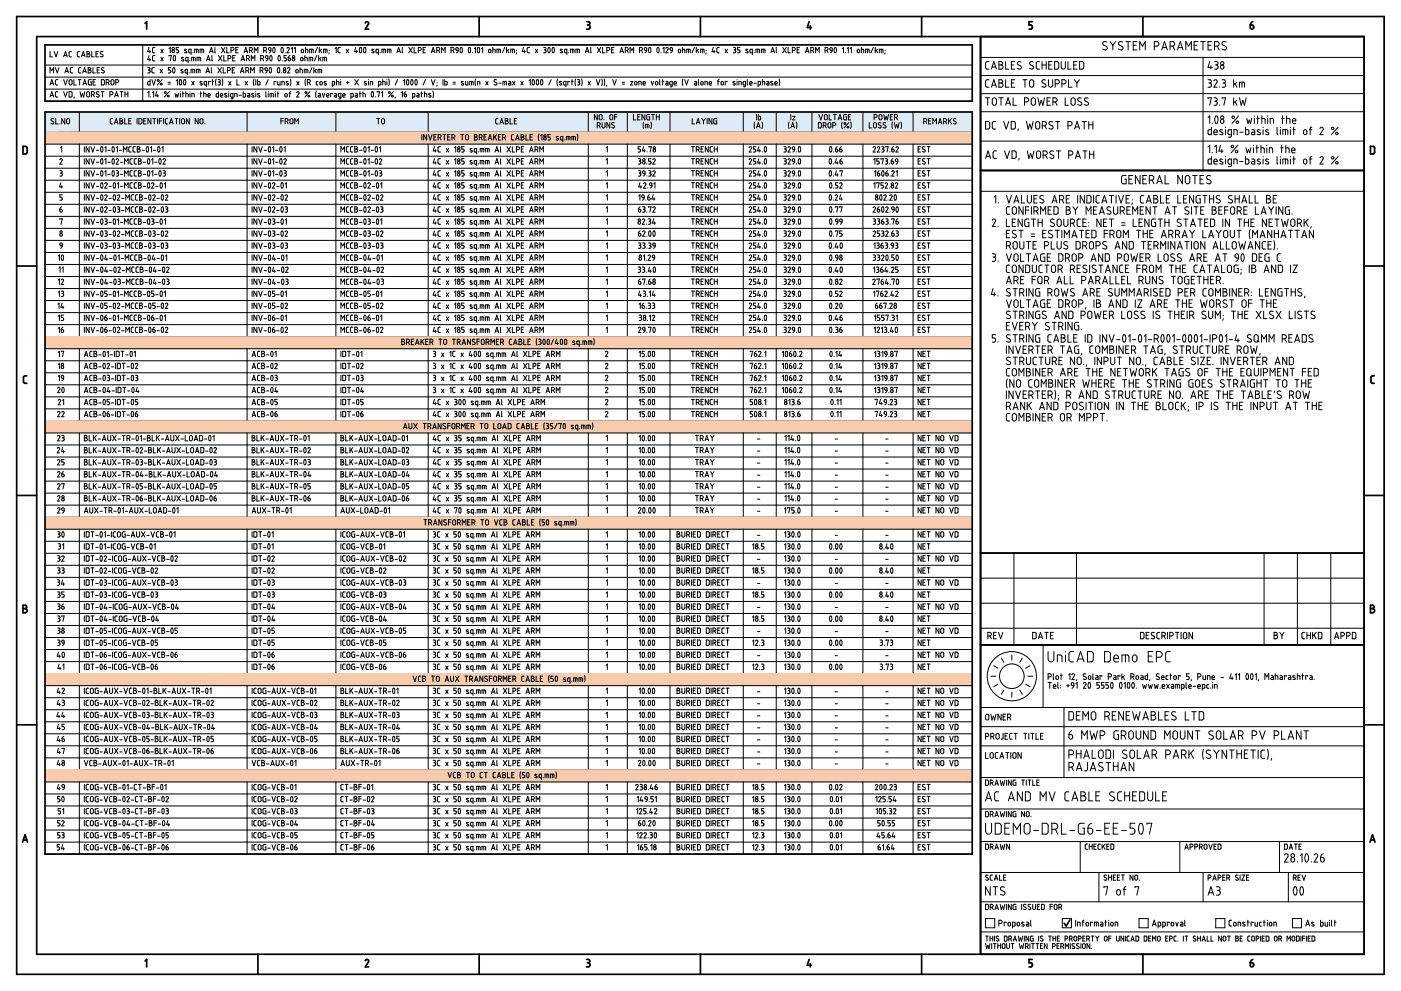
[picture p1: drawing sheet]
<svg xmlns="http://www.w3.org/2000/svg" width="420mm" height="297mm" viewBox="0 0 420 297" stroke-linecap="round" stroke-linejoin="round" font-family="sans-serif">
<g fill="none" stroke="#000" stroke-width=".51">
<path d="M5 5h410.1v287h-410.1zM11 11h398.1v275h-398.1zM13.5 13.5h278.1v16.8h-278.1zM43.5 7l.5-.5v2.2M77.3 5v6M109.6 6.9a.51 .51 0 0 1 .6-.4 .51 .51 0 0 1 .3 .7l-.9 1.5h1M143.7 5v6M175.9 6.5h.5a.5 .5 0 0 1 .5 .5 .5 .5 0 0 1-.5 .5M176.2 7.5h.2M176.4 7.5l.4 .2v.8l-.9 .2M210.1 5v6M242.6 6.5l-.5 1.8h1.3"/>
<path d="M243 7.7v1M276.4 5v6M294.1 11v275M309.6 6.5h-1v1l.8 .1 .2 .4M309.6 8v.3M309.6 8.2l-.2 .5h-.8M342.8 5v6M375 7.5h.5a.58 .58 0 0 1 .6 .5 .58 .58 0 0 1-.5 .6 .58 .58 0 0 1-.6-.4zM375.7 6.5l-.5 .4-.2 .6M13.5 33.6h278.1v222.4h-278.1zM6.9 43.9h.8l.4 .2 .1 1.5-.3 .5h-1zM294.1 51.1h115"/>
<path d="M412.2 44.4v1.2M412.2 44.4l-.2-.4-1-.1v2.2h1l.2-.5M5 79.7h6M409.1 79.7h6M7.5 114.9h.5M7.5 112.6h.5M7.5 112.6l-.5 .5 .1 1.6 .4 .2M411.6 114.9h.5M411.6 112.6h.5M411.6 112.6l-.5 .5 .1 1.6 .4 .2M5 148.5h6M409.1 148.5h6"/>
<path d="M294.1 165.8h115M6.9 182.4h.6M7.5 181.4a.5 .5 0 0 1 .5 .5 .5 .5 0 0 1-.5 .5 .63 .63 0 0 1 .7 .6 .63 .63 0 0 1-.7 .7M7.5 181.4h-.6v2.3h.6M294.1 193.3h115M411 181.4h.6a.5 .5 0 0 1 .5 .5 .5 .5 0 0 1-.5 .5 .62 .62 0 0 1 .6 .6 .62 .62 0 0 1-.6 .7h-.6zM411 182.4h.6M5 217.3h6M409.1 217.3h6M6.8 252.4l.7-2.2 .8 2.2M7 251.8h1.1M410.9 252.4l.7-2.2 .8 2.2"/>
<path d="M411.1 251.8h1.1M320.9 275.7l-1.2 1.8-.6-.8M43.5 288.1l.5-.5v2.2M77.3 286v6M109.6 288a.51 .51 0 0 1 .6-.4 .51 .51 0 0 1 .3 .7M110.5 288.3l-.9 1.5h1M143.7 286v6M175.9 287.6h.5a.5 .5 0 0 1 .5 .5 .5 .5 0 0 1-.5 .5M175.9 289.8h.5M176.2 288.6h.2M176.4 288.6a.57 .57 0 0 1 .5 .7l-.5 .5M210.1 286v6"/>
<path d="M242.6 287.6l-.5 1.7h1.3M243 288.8v1M276.4 286v6M308.6 289.8h.5M309.6 287.6h-1v1h.8l.2 .5M309.6 289.1v.2M309.6 289.3l-.5 .5M342.8 286v6M375 288.6h.5a.58 .58 0 0 1 .6 .4 .58 .58 0 0 1-.5 .7 .58 .58 0 0 1-.6-.4zM375.7 287.6l-.5 .3-.2 .7"/>
</g>
<g fill="none" stroke="#000" stroke-width=".3">
<path d="M13.5 19.5h278.1M15 15.4v1.6h.7M16.3 15.4l.5 1.6 .5-1.6M19.1 17l.5-1.6 .6 1.6M19.2 16.6h.8M20.7 16.7l.2 .3h.5M21.4 15.4l-.6 .2-.1 1.1M23.2 16.7l.2 .3h.5M23.9 15.4l-.7 .2v1.1M24.4 17l.6-1.6 .5 1.6M24.6 16.6h.8M26.1 15.4l.7 .2v.4l-.3 .1a.45 .45 0 0 1 .5 .5 .45 .45 0 0 1-.5 .4h-.4z"/>
<path d="M26.1 16.2h.4M27.5 15.4v1.6h.7M28.8 16.2h.5M29.5 15.4h-.7v1.6h.7M30.8 15.5a.43 .43 0 0 0-.6 0 .43 .43 0 0 0 0 .6l.5 .3a.44 .44 0 0 1 0 .7 .44 .44 0 0 1-.7-.2M42.8 13.5v16.8M44.7 14.2l-.4 1.3h.9M44.7 16.6l-.4 1.3h.9M44.9 15.1v.7M44.9 17.5v.8M45.7 14.6l.1 1.1 .7 .1M46.1 14.2l-.4 .4"/>
<path d="M46.1 14.2h.4M46.5 16.6l-.6 .1-.2 .3 .1 1.1 .7 .2M48.2 14.8l.7 1M48.2 17.2l.7 1.1M48.9 14.8l-.7 1M48.9 17.2l-.7 1.1M50.7 14.6l.4-.4v1.6M50.7 16.8v-.2h.7l-.3 1.7M52.1 16.7h.1a.9 .9 0 0 1 0 1.5l-.3-.7zM53.6 15.5l-.2 .3h-.5M53.6 14.2h-.7v.7l.5 .1 .2 .3M53.6 15.3v.2"/>
<path d="M55.1 17.3l-.5-.1-.2 .2 .7 .5a.39 .39 0 0 1-.2 .4 .39 .39 0 0 1-.5-.1M55.9 15.4l.1 .1a.39 .39 0 0 1-.2 .4 .39 .39 0 0 1-.5-.2M56 14.8h-.5l-.2 .2 .6 .4M56.4 18.3l-.7-.2 .1-.9h.6v1.6M56.9 18.2v.1M57.3 15.8l-.7-.1 .1-.9h.6v1.6M57.5 18.3v-1.1h.8l.3 .3v.8M57.8 15.7v.1M58 17.2v1.1M58.4 15.8v-1l1 .1 .1 .9M58.9 14.8v1M59.1 18.3v-1.1h.8l.3 .3v.8"/>
<path d="M59.6 17.2v1.1M60 15.8v-1l1 .1 .1 .9M60.5 14.8v1M61.9 18.3l.6-1.7 .5 1.7M62.1 17.8h.8M62.8 15.8l.6-1.6 .5 1.6M63 15.4h.8M63.6 16.6v1.5l.1 .2M64.5 14.2v1.5l.1 .1M65.5 16.6l1.1 1.7M66.4 14.2l1.1 1.6M66.6 16.6l-1.1 1.7"/>
<path d="M67.1 16.6v1.7h.7M67.5 14.2l-1.1 1.6M68 14.2v1.6h.7M68.4 17.5h.4a.45 .45 0 0 0 .5-.4 .45 .45 0 0 0-.5-.5h-.4v1.7M69.7 14.2h-.4v1.6M69.7 14.2a.45 .45 0 0 1 .5 .5 .45 .45 0 0 1-.5 .4h-.4M69.8 17.4h.6M70.5 16.6h-.7v1.7h.7M70.7 14.9h.5M71.4 14.2h-.7v1.6h.7M72.3 18.3l.5-1.7 .6 1.7M72.4 17.8h.8"/>
<path d="M73.2 15.8l.5-1.6 .6 1.6M73.3 15.4h.8M73.9 17.5h.5a.45 .45 0 0 0 .4-.4 .45 .45 0 0 0-.4-.5h-.5v1.7M74.4 17.5l.4 .8M75.3 14.2a.45 .45 0 0 1 .4 .5 .45 .45 0 0 1-.4 .4h-.5M75.3 14.2h-.5v1.6M75.4 15.1l.3 .7M75.4 18.3v-1.7l.5 .9 .5-.9v1.7M76.3 15.8v-1.6l.5 .9 .5-.9v1.6M78.2 17.5h.4a.45 .45 0 0 0 .5-.4 .45 .45 0 0 0-.5-.5h-.4v1.7M78.7 17.5l.4 .8M79.5 14.2a.45 .45 0 0 1 .5 .5 .45 .45 0 0 1-.5 .4h-.4"/>
<path d="M79.5 14.2h-.4v1.6M79.6 15.1l.4 .7M79.8 16.7l.5 .1v.7l-.6-.1zM80.3 17.5l-.5 .8M80.5 14.6l.4-.4 .3 .4M80.5 14.6l.2 .5h.6M81.1 16.7a.9 .9 0 0 1 0 1.5l-.2-.7zM81.2 15.1l-.5 .7M81.3 14.6v.5M82 14.3v-.1a.9 .9 0 0 1 0 1.6l-.2-.8zM83.5 16.7h.1a.9 .9 0 0 1 0 1.5l-.2-.7zM84.4 14.3l.1-.1a.9 .9 0 0 1 0 1.6l-.2-.8z"/>
<path d="M84.6 18.2v.1M85.5 15.7v.1M85.9 16.6h-.7v.8h.5l.2 .5-.2 .3-.5 .1M86.1 14.4v.1M86.1 14.4l.3-.2 .4 .4-.7 1.2h.7M86.4 17.4h.4a.41 .41 0 0 1 .4 .3 .41 .41 0 0 1-.3 .5 .41 .41 0 0 1-.5-.3zM87 16.6l-.6 .8M87.3 14.6l.4-.4v1.6M88.2 14.6l.4-.4v1.6M90.3 17.2l.5 .2-.1 .8-.5-.1zM90.5 14.8l.5 .1-.1 .9-.5-.1zM91.4 17.2l.7 .1v1"/>
<path d="M91.4 16.6v1.7M91.6 14.8l.7 .1v.9M91.6 14.2v1.6M92.7 18.3v-1.1h.8l.3 .3v.8M92.9 15.8v-1h.9l.1 1M93.2 17.2v1.1M93.4 14.8v1M95 16.6l-.7 1.7M95.2 14.2l-.7 1.6M95.6 16.6v1.7M95.7 14.2v1.6M95.9 17.5l.4 .8"/>
<path d="M96.1 15l.4 .8M96.3 17.2l-.7 .5M96.5 14.8l-.8 .5M96.8 18.3v-1.1h.8l.3 .3v.8M97 15.8v-1l1 .1 .1 .9M97.4 17.2v1.1M97.5 14.8v1M98.7 15.8l-.1 .4M98.7 15.1v.1M100.5 14.6l.3-.4v1.6M101.4 14.6v1.1l.7 .1M101.7 14.2h.4"/>
<path d="M101.7 14.2l-.3 .4M103.8 14.8l.8 1M104.6 14.8l-.8 1M106.7 14.2l-.4 1.3h.9M107 15.1v.7M108.3 14.3l-.1-.1a.9 .9 0 0 0 0 1.6l.1-.1M108.3 14.3l.2 .7-.2 .7M109.2 14.3l.1-.1a.9 .9 0 0 1 0 1.6l-.3-.8zM112.1 15.4l.1 .1a.39 .39 0 0 1-.3 .4 .39 .39 0 0 1-.4-.2M112.1 14.8h-.4l-.2 .2 .6 .4M113.5 15.8l-.7-.1 .1-.9h.6v1.6M114 15.7v.1"/>
<path d="M114.6 15.8v-1h.9l.1 1M115.1 14.8v1M116.2 15.8v-1l1 .1 .1 .9M116.7 14.8v1M119 15.8l.5-1.6 .6 1.6M119.2 15.4h.8M120.6 14.2v1.5l.2 .1M122.6 14.2l1.1 1.6M123.7 14.2l-1.1 1.6M124.2 14.2v1.6h.7M125.9 14.2h-.4v1.6M125.9 14.2a.45 .45 0 0 1 .5 .5 .45 .45 0 0 1-.5 .4h-.4"/>
<path d="M126.9 14.9h.5M127.6 14.2h-.7v1.6h.7M129.4 15.8l.5-1.6 .6 1.6M129.5 15.4h.8M131.4 14.2a.45 .45 0 0 1 .5 .5 .45 .45 0 0 1-.5 .4h-.4M131.4 14.2h-.4v1.6M131.5 15.1l.4 .7M132.4 15.8v-1.6l.6 .9 .5-.9v1.6M135.7 14.2a.45 .45 0 0 1 .5 .5 .45 .45 0 0 1-.5 .4h-.4M135.7 14.2h-.4v1.6M135.8 15.1l.4 .7M136.7 14.6l.2 .5h.5"/>
<path d="M136.7 14.6l.4-.4 .3 .4M137.4 14.6v.5M137.4 15.1l-.5 .7M138.1 14.3l.1-.1a.9 .9 0 0 1 0 1.6l-.2-.8zM140.6 14.3l.1-.1a.9 .9 0 0 1 0 1.6l-.3-.8zM141.7 15.7v.1M142.2 14.6l.4-.4v1.6M143.3 14.3l.1-.1a.9 .9 0 0 1 0 1.6l-.3-.8zM144.4 14.6l.4-.4v1.6M146.6 14.9l.3-.1 .3 .1-.1 .9-.5-.1zM147.8 14.8l.7 .1v.9M147.8 14.2v1.6"/>
<path d="M149 15.8v-1l1.1 .1v.9M149.6 14.8v1M151.4 14.2l-.7 1.6M151.9 14.2v1.6M152.2 15l.4 .8M152.6 14.8l-.7 .5M153.7 14.8v1M154.3 15l-.3-.2h-.8v1M154.3 15v.8M154.9 15.8l-.1 .4M154.9 15.1v.1M157 14.2l-.4 1.3h.9"/>
<path d="M157.3 15.1v.7M158.1 14.6v1.1l.7 .1M158.4 14.2h.4M158.4 14.2l-.3 .4M160.5 14.8l.8 1M161.3 14.8l-.8 1M163 14.2h.4M163.2 14.9h.2M163.4 14.2l.4 .4-.4 .3M163.4 14.9l.3 .2v.6l-.7 .1M164.5 14.3l.1-.1a.9 .9 0 0 1 0 1.6l-.3-.8zM165.7 14.3l.1-.1a.9 .9 0 0 1 0 1.6l-.2-.8z"/>
<path d="M168.6 15.4l.1 .1a.39 .39 0 0 1-.2 .4 .39 .39 0 0 1-.5-.2M168.7 14.8h-.4l-.3 .2 .6 .4M170 15.8l-.7-.1 .1-.9h.6v1.6M170.6 15.7v.1M171.1 15.8v-1h.9l.2 1M171.6 14.8v1M172.7 15.8v-1l1.1 .1v.9M173.2 14.8v1M175.6 15.8l.5-1.6 .5 1.6M175.7 15.4h.8M177.2 14.2v1.5l.1 .1M179.1 14.2l1.1 1.6"/>
<path d="M180.2 14.2l-1.1 1.6M180.7 14.2v1.6h.7M182.4 14.2a.45 .45 0 0 1 .5 .5 .45 .45 0 0 1-.5 .4h-.4M182.4 14.2h-.4v1.6M183.4 14.9h.6M184.1 14.2h-.7v1.6h.7M185.9 15.8l.5-1.6 .6 1.6M186.1 15.4h.7M188 14.2h-.5v1.6M188 14.2a.45 .45 0 0 1 .4 .5 .45 .45 0 0 1-.4 .4h-.5M188.1 15.1l.3 .7M189 15.8v-1.6l.5 .9 .5-.9v1.6"/>
<path d="M192.2 14.2h-.4v1.6M192.2 14.2a.45 .45 0 0 1 .5 .5 .45 .45 0 0 1-.5 .4h-.4M192.3 15.1l.4 .7M193.2 14.6l.2 .5h.6M193.2 14.6l.4-.4 .4 .4M194 14.6v.5M194 15.1l-.6 .7M194.7 14.3l.1-.1a.9 .9 0 0 1 0 1.6l-.3-.8zM197.2 14.3v-.1a.9 .9 0 0 1 0 1.6l-.2-.8zM198.2 15.7v.1M198.8 14.6l.3-.4v1.6M199.7 14.5a.37 .37 0 0 1 .5-.3 .37 .37 0 0 1 .1 .6l-.6 1h.7"/>
<path d="M200.9 14.6l.4-.4 .4 .4M200.9 14.6l.2 .5h.6M201.7 15.1l-.6 .7M201.7 14.6v.5M203.6 14.8l.5 .1-.1 .9-.5-.1zM204.7 14.8l.7 .1v.9M204.7 14.2v1.6M205.9 15.8v-1h1l.1 1M206.5 14.8v1M208.3 14.2l-.7 1.6M208.8 14.2v1.6M209.1 15l.4 .8"/>
<path d="M209.5 14.8l-.7 .5M210.1 15.8v-1l1 .1 .1 .9M210.6 14.8v1M211.8 15.8l-.1 .4M211.8 15.1v.1M213.9 14.2l-.4 1.3h.9M214.2 15.1v.7M215 14.6v1.1l.7 .1M215.3 14.2h.4M215.3 14.2l-.3 .4M217.4 14.8l.8 1M218.2 14.8l-.8 1"/>
<path d="M219.9 14.2h.4M220.1 14.9h.2M220.3 14.2l.3 .4-.3 .3M220.3 14.9l.3 .2v.6l-.7 .1M221.9 14.2h-.7v.7h.3a.46 .46 0 0 1 .4 .5 .46 .46 0 0 1-.4 .4h-.3M224.3 15.4v.1a.39 .39 0 0 1-.2 .4 .39 .39 0 0 1-.4-.2M224.3 14.8h-.4l-.2 .2 .6 .4M225.6 15.8l-.6-.1 .1-.9h.5v1.6M226.2 15.7v.1M226.7 15.8v-1l1.1 .1v.9M227.3 14.8v1M228.3 15.8v-1l1.1 .1v.9"/>
<path d="M228.9 14.8v1M231.2 15.8l.5-1.6 .6 1.6M231.3 15.4h.8M232.8 14.2v1.5l.2 .1M234.7 14.2l1.1 1.6M235.8 14.2l-1.1 1.6M236.3 14.2v1.6h.8M238.1 14.2h-.5v1.6M238.1 14.2a.45 .45 0 0 1 .4 .5 .45 .45 0 0 1-.4 .4h-.5M239.1 14.9h.5M239.8 14.2h-.7v1.6h.7M241.5 15.8l.6-1.6 .5 1.6"/>
<path d="M241.7 15.4h.8M243.6 14.2a.45 .45 0 0 1 .5 .5 .45 .45 0 0 1-.5 .4h-.4M243.6 14.2h-.4v1.6M243.7 15.1l.4 .7M244.6 15.8v-1.6l.5 .9 .6-.9v1.6M247.9 14.2a.45 .45 0 0 1 .4 .5 .45 .45 0 0 1-.4 .4h-.5M247.9 14.2h-.5v1.6M248 15.1l.3 .7M248.9 14.6l.3-.4 .4 .4M248.9 14.6l.1 .5h.6M249.6 15.1l-.5 .7M249.6 14.6v.5"/>
<path d="M250.3 14.3l.1-.1a.9 .9 0 0 1 0 1.6l-.3-.8zM252.6 14.6l.4-.4v1.6M253.5 15.7v.1M254 14.6l.4-.4v1.6M255 14.6l.3-.4v1.6M257.1 14.9l.3-.1 .3 .1-.1 .9-.5-.1zM258.3 14.8l.7 .1v.9M258.3 14.2v1.6M259.6 15.8v-1h.9l.2 1M260.1 14.8v1M261.9 14.2l-.7 1.6M262.5 14.2v1.6"/>
<path d="M262.8 15l.4 .8M263.2 14.8l-.7 .5M263.7 15.8v-1h1l.1 1M264.3 14.8v1M265.4 15.8l-.1 .4M265.4 15.1v.1M294.1 17.2h115M296.6 18.5h-.8l-.2 .5v1.5l1 .2M299.6 18.5h.6a.5 .5 0 0 1 .5 .5 .5 .5 0 0 1-.5 .5 .63 .63 0 0 1 .6 .6 .63 .63 0 0 1-.6 .6h-.6zM299.6 19.5h.6M301.6 18.5v2.2h1M303.3 19.5h.8"/>
<path d="M304.3 18.5h-1v2.2h1M306.2 18.6a.59 .59 0 0 0-.9-.1 .59 .59 0 0 0 .1 .9l.7 .4a.57 .57 0 0 1 .1 .8 .57 .57 0 0 1-.9 0l-.2-.1M309.9 18.6a.59 .59 0 0 0-.9-.1 .59 .59 0 0 0 0 .9l.7 .4a.57 .57 0 0 1 .1 .8 .57 .57 0 0 1-.8 0l-.2-.1M311.3 18.5h.5M311.3 18.5l-.5 .5v1.5l.5 .2M312.5 19.5h1.3M312.5 18.5v2.2M313.8 18.5v2.2M314.5 19.5h.8M315.5 18.5h-1v2.2h1M316.3 18.5h.7l.4 .2 .1 1.5-.2 .4-1 .1zM318.3 18.5v1.6a.63 .63 0 0 0 .6 .6 .63 .63 0 0 0 .6-.6v-1.6"/>
<path d="M320.3 18.5v2.2h1M322 19.5h.8M323 18.5h-1v2.2h1M323.8 18.5h.7l.4 .2 .1 1.5-.2 .4-1 .1zM331.8 13.9a.63 .63 0 0 1 .1 1 .63 .63 0 0 1-1-.1l-.2-.1M331.9 12.6a.66 .66 0 0 0-.9-.1 .66 .66 0 0 0 0 1l.8 .4M332.9 12.5l.8 1.1M333.7 13.6v1.4M334.6 12.5l-.9 1.1M336.5 13.9a.63 .63 0 0 1 .1 1 .63 .63 0 0 1-.9-.1l-.3-.1M336.7 12.6a.66 .66 0 0 0-1-.1 .66 .66 0 0 0 0 1l.8 .4M337.6 12.5h1.4"/>
<path d="M338.3 12.5v2.5M339.9 13.6h.8M341 12.5h-1.1v2.5h1.1M341.8 15v-2.5l.8 1.3 .9-1.3v2.5M346.2 13.8l.7 .1a.69 .69 0 0 0 .7-.7 .69 .69 0 0 0-.7-.7h-.7v2.5M348.4 15l.8-2.5 .9 2.5M348.6 14.3h1.2M350.9 13.8l.7 .1a.69 .69 0 0 0 .7-.7 .69 .69 0 0 0-.7-.7h-.7v2.5M351.7 13.8l.6 1.2M353.1 15l.8-2.5 .9 2.5M353.4 14.3h1.2M355.6 15v-2.5l.9 1.3 .8-1.3v2.5"/>
<path d="M358.1 13.6h.9M359.2 12.5h-1.1v2.5h1.1M360.1 12.5h1.4M360.8 12.5v2.5M360.8 17.2v33.9M362.3 13.6h.8M362.8 18.5l-.5 1.7h1.2M363.2 19.7v1M363.4 12.5h-1.1v2.5h1.1M364.2 13.8l.7 .1a.69 .69 0 0 0 .7-.7 .69 .69 0 0 0-.7-.7h-.7v2.5M364.3 18.5h.5a.5 .5 0 0 1 .5 .5 .5 .5 0 0 1-.5 .5M364.5 19.5h.3"/>
<path d="M364.8 19.5a.64 .64 0 0 1 .5 .6 .64 .64 0 0 1-.5 .6h-.5M365.1 13.8l.5 1.2M367 20v.2M367 20a.58 .58 0 0 0-.7-.4 .58 .58 0 0 0-.3 .8 .58 .58 0 0 0 .8 .2l.2-.4M367.5 13.9a.63 .63 0 0 1 .2 1 .63 .63 0 0 1-1-.1l-.2-.1M367.7 12.6a.66 .66 0 0 0-1-.1 .66 .66 0 0 0 .1 1l.7 .4M13.5 39.6h278.1M13.5 23.1h278.1M13.5 26.7h278.1M13.5 30.3h278.1M15 21.9v-1.6l.5 .8 .6-.8v1.6M15 25.5l.5-1.6 .6 1.6"/>
<path d="M15 29.1l.5-1.6 .6 1.6M15.2 25h.7M15.2 28.6h.7M16.1 35.6a.43 .43 0 0 0-.6 0 .43 .43 0 0 0 0 .6l.5 .3a.44 .44 0 0 1-.1 .7 .44 .44 0 0 1-.6-.2M16.6 20.3l.6 1.6 .5-1.6M16.7 35.5v1.6h.7M17 25.5h.3M17 23.9h.3M17 29.1h.3M17 27.5h.3M17 23.9l-.4 .3 .1 1.1 .3 .2M17 27.5l-.4 .3 .1 1.1 .3 .2"/>
<path d="M18 37.1h.1M19.1 27.5l.5 1.6 .6-1.6M19.1 23.9l.5 1.6 .6-1.6M19.4 35.5v1.6l-.9-1.6v1.6M19.5 21.9l.5-1.6 .5 1.6M19.6 21.4h.8M20 36.7v-.7a.45 .45 0 0 1 .4-.5 .45 .45 0 0 1 .5 .5v.7M20 36.7a.45 .45 0 0 0 .4 .4 .45 .45 0 0 0 .5-.4M20.8 24.1l.4-.2 .4 .2v.9a.45 .45 0 0 1-.4 .5 .45 .45 0 0 1-.5-.5zM21.3 27.5h-.6v1.6h.6M21.3 27.5l.3 .3v1.1l-.3 .2M21.8 20.3h-.5l-.2 .3v1.1l.7 .2"/>
<path d="M22.2 23.9v1.6h.7M22.2 29.1v.3M23.4 23.9h.9M23.8 33.6v6M23.9 23.9v1.6M24 27.5l.4 1.6 .3-1.1 .4 1.1 .3-1.6M24.3 20.3h-.6l-.1 .3v1.1l.7 .2M24.8 21.9l.6-1.6 .5 1.6M24.9 25.5l.5-1.6 .6 1.6M25 21.4h.7M25 25h.8M26 27.7l.2-.2a.45 .45 0 0 1 .7 .4v.7a.45 .45 0 0 1-.5 .5 .45 .45 0 0 1-.4-.5z"/>
<path d="M26.4 20.3l.8 .1v.4l-.3 .2a.45 .45 0 0 1 .4 .4 .45 .45 0 0 1-.4 .5h-.5zM26.4 21h.5M27.4 23.9l-.9 .1 .2 1.4 .7 .1v-.9h-.3M27.4 28.4h.5a.45 .45 0 0 0 .4-.5 .45 .45 0 0 0-.4-.4h-.5v1.6M27.9 20.3v1.6h.7M27.9 24.6h.6M28 28.4l.3 .7M28.6 23.9h-.7v1.6h.7M29.1 21h.6M29.7 27.6a.43 .43 0 0 0-.7-.1 .43 .43 0 0 0 .1 .7l.5 .2a.44 .44 0 0 1-.1 .7 .44 .44 0 0 1-.6-.2M29.9 20.3h-.8v1.6h.8M30.3 27.5h.9"/>
<path d="M30.8 27.5v1.6M31.2 20.3a.43 .43 0 0 0-.6 0 .43 .43 0 0 0 0 .6l.5 .3a.44 .44 0 0 1 0 .7 .44 .44 0 0 1-.7-.2M31.3 24.2l-.2-.3h-.7v1.6l.7-.1 .2-.3M31.3 24.2v.9M31.8 24.8h.5a.45 .45 0 0 0 .4-.5 .45 .45 0 0 0-.4-.4h-.5v1.6M32.4 24.7l.3 .8M33 28.4h.4a.45 .45 0 0 0 .5-.5 .45 .45 0 0 0-.5-.4h-.4v1.6M33.3 24.1l.4-.2 .4 .2 .1 .9a.45 .45 0 0 1-.5 .5 .45 .45 0 0 1-.4-.5zM33.8 35.5l-.6 .1-.1 .3v1.1l.7 .1M34.3 37.1l.6-1.6 .5 1.6M34.4 29.1l.5-1.6 .6 1.6M34.5 36.7h.7"/>
<path d="M34.5 28.6h.8M34.7 24.8h.5a.45 .45 0 0 0 .4-.5 .45 .45 0 0 0-.4-.4h-.5v1.6M35.9 35.5l.8 .2v.4l-.3 .1a.45 .45 0 0 1 .4 .5 .45 .45 0 0 1-.4 .4h-.5zM35.9 36.2h.5M36 27.5h.9M36.5 27.5v1.6M37.4 35.5v1.6h.7M37.5 27.5v1.6M37.5 28.2h.9M38.4 27.5v1.6M38.6 36.2h.6M39.4 35.5h-.8v1.6h.8"/>
<path d="M41.1 35.5v1.6M41.7 35.5l.8 .2-.1 1.4h-.7zM43.1 36.2h.5M43.8 35.5h-.7v1.6h.7M44.3 20.3l.7 .1v.4l-.3 .2M44.3 27.8l.4-.3v1.6M44.5 21h.2M44.6 24.4h.4M44.7 21a.46 .46 0 0 1 .3 .4 .46 .46 0 0 1-.3 .5h-.4M45 23.9v1.6l-.7-.2v-.6l.3-.3M45.2 29v.1M45.3 35.5v1.6l-.9-1.6v1.6"/>
<path d="M45.6 23.9l.5 1.6 .5-1.6M45.7 27.8l.4-.3v1.6M45.8 35.5h.9M46.2 35.5v1.6M46.3 20.3h-.6l-.1 .3v1.1l.7 .2M47 27.5l-.4 1.2h.9M47.2 35.5v1.6M47.3 28.4v.7M47.8 36.2h.7M48 20.8l.7 1.1M48.5 35.5h-.7v1.6M48.6 23.9l-1.4 1.6"/>
<path d="M48.7 20.8l-.7 1.1M49 35.5v1.6M50.3 35.5l-.5 .1-.2 .3v1.1l.7 .1M50.4 24.7h.7M50.4 25.2h.7M50.7 27.5l-1.4 1.6M50.8 37.1l.6-1.6 .5 1.6M51 36.7h.8M51.2 20.3h-.7v.7h.4a.46 .46 0 0 1 .3 .4 .46 .46 0 0 1-.3 .5h-.4M51.9 20.3h.1a.9 .9 0 0 1 0 1.5l-.2-.7zM52.5 35.5h.9M52.5 28l.2 1.1 .3-.7 .3 .7 .3-1.1"/>
<path d="M52.9 24.2l.3-.3v1.6M52.9 35.5v1.6M53.9 35.5v1.6M53.9 23.9h.1a.9 .9 0 0 1 0 1.6l-.3-.8zM54.1 27.5v.1M54.1 28v1.1M54.4 36.7a.45 .45 0 0 0 .5 .4 .45 .45 0 0 0 .4-.4M54.4 36.7v-.7a.45 .45 0 0 1 .5-.5 .45 .45 0 0 1 .4 .5v.7M54.7 28h.5M54.8 27.5v1.6M54.9 20.9l-.4-.1-.3 .2 .7 .5a.39 .39 0 0 1-.2 .4 .39 .39 0 0 1-.5-.1M55.2 23.9h.1a.9 .9 0 0 1 0 1.6l-.3-.8z"/>
<path d="M55.7 28l.7 .1 .1 1M55.7 27.5v1.6M56.2 21.9l-.7-.2 .1-.9h.6v1.6M56.8 21.8v.1M56.8 35.5v1.6l-.9-1.6v1.6M57 27.5v.1M57 28v1.1M57.3 21.9v-1.1l1 .1 .1 1M57.5 24.4l.7 1.1M57.5 29.1v-1.1l.7 .1 .1 1M57.8 20.8v1.1M58.2 24.4l-.7 1.1"/>
<path d="M58.9 21.9v-1.1l1.1 .1v1M59.4 35.5v1.6l-.9-1.6v1.6M59.5 20.8v1.1M60 36.7v-.7a.45 .45 0 0 1 .4-.5 .45 .45 0 0 1 .5 .5v.7M60 36.7a.45 .45 0 0 0 .4 .4 .45 .45 0 0 0 .5-.4M60 28h.5M60.2 27.5v1.6M60.6 24.5l-.4-.1-.2 .2 .6 .5a.39 .39 0 0 1-.2 .4 .39 .39 0 0 1-.4-.1M61.1 28l.7 .1v1M61.1 27.5v1.6M61.2 24.7v.5M61.2 25.2l.2 .2 .5 .1"/>
<path d="M61.4 37.1h.1M61.5 24.4h.4v1.6M61.5 24.4l-.3 .3M61.8 21.9l.5-1.6 .5 1.6M61.9 21.4h.8M62.3 28.4v.4M62.3 28.8l.2 .2 .6 .1M62.3 28.4l.4-.4 .4 .4v.2h-.8M63 24.6v-.2h-.5v1.1M63.4 20.3v1.4l.2 .2M63.6 24.4h.5M63.7 23.9v1.6"/>
<path d="M64.8 28.3v.5M64.8 23.7l-.2 1 .2 1M65.3 20.3l1.1 1.6M65.4 23.9l.6 .1v.4l-.3 .2M65.5 27.5v1.6l-.5-.1-.2-.2M65.5 28h-.5l-.2 .3M65.5 24.6h.2M65.7 24.6l.3 .2v.5l-.6 .2M66.1 28.6h.7l-.2-.5-.5 .1v.6l.1 .2 .6 .1M66.4 20.3l-1.1 1.6M66.6 23.7l.2 1-.2 1M66.9 20.3v1.6h.7"/>
<path d="M68 28.1l-.4-.1-.3 .2 .7 .5a.39 .39 0 0 1-.2 .4 .39 .39 0 0 1-.5-.1M68.2 21.1l.4 .1a.45 .45 0 0 0 .5-.5 .45 .45 0 0 0-.5-.4h-.4v1.6M68.6 24.4l.7 1.1M68.6 27.5v.1M68.6 28v1.1M69.3 24.4l-.7 1.1M69.6 21h.6M69.9 29.1l-.7-.1 .1-1h.6v1.4l-.2 .2h-.5M70.4 20.3h-.8v1.6h.8M70.4 29.1v-1.1l.7 .1v1M71 23.9v1.6h.8M71.7 28.6h.7"/>
<path d="M72.1 21.9l.5-1.6 .6 1.6M72.3 21.4h.7M72.9 27.5v1.6l.6-.1 .1-.9-.7-.1M73.5 24.4l.7 1.1M73.7 21.1h.5M74.1 33.6v6M74.2 20.3a.45 .45 0 0 1 .4 .4 .45 .45 0 0 1-.4 .5M74.2 20.3h-.5v1.6M74.2 24.4l-.7 1.1M74.3 28h.5l.1 .3v.8l-.6-.1v-.4h.6M74.3 21.1l.3 .8M75.2 21.9v-1.6l.5 .8 .6-.8v1.6"/>
<path d="M76.1 28.1l-.4-.1-.3 .2 .7 .5a.39 .39 0 0 1-.2 .4 .39 .39 0 0 1-.5-.1M76.2 23.7l-.2 1 .2 1M76.7 23.9v1.6M76.7 27.5v.1M76.7 28v1.1M77.2 23.9v1.6l.7-.2 .1-.6-.3-.3M77.2 24.4h.5M77.9 28.1l-.4-.1-.3 .2 .7 .5a.39 .39 0 0 1-.2 .4 .39 .39 0 0 1-.5-.1M78 21.1h.5M78.5 20.3a.45 .45 0 0 1 .4 .4 .45 .45 0 0 1-.4 .5M78.5 20.3h-.5v1.6M78.5 21.1l.4 .8"/>
<path d="M79.7 27.5v1.4l.2 .2M79.8 21.1h.4M80.2 21.2l-.6 .7M80.2 21.1v-.5a.41 .41 0 0 0-.5-.3 .41 .41 0 0 0-.3 .5 .41 .41 0 0 0 .4 .4M80.4 23.9l-.7 1.6M80.4 27.5v.1M80.4 28v1.1M80.9 20.3h.1a.9 .9 0 0 1 0 1.5l-.3-.7zM81.5 28v1.1M82.1 28.3l-.3-.3h-.8v1.1M82.1 28.3v.8M82.6 27.5v.1"/>
<path d="M82.6 28v1.1M82.7 24.6v-.2h-.5v1.1M83.1 28h.6M83.3 24.4v.9l.7 .2v-1.1M83.3 27.5v1.6M83.4 20.3a.9 .9 0 0 1 0 1.5l-.2-.7zM84.2 36.2h.8M84.5 21.8v.1M85 35.5h-.8v1.6M85 24.4h-.5v1.1M85 24.4l.3 .3v.8M85.4 28.4v.3"/>
<path d="M85.4 28.4l.2-.3h.4l.2 .6-.4 .4-.4-.4M85.5 36.4h.5M86 35.5h-.5v1.6M86 35.5a.45 .45 0 0 1 .4 .5 .45 .45 0 0 1-.4 .4M86 36.4l.4 .7M86.3 20.4l.3-.1 .4 .3-.7 1.3h.7M86.3 20.4v.1M86.4 24.5l-.4-.1-.2 .2 .7 .5a.39 .39 0 0 1-.3 .4 .39 .39 0 0 1-.4-.1M86.7 28h.5M87 36.7v-.7a.45 .45 0 0 1 .4-.5 .45 .45 0 0 1 .5 .5v.7M87 36.7a.45 .45 0 0 0 .4 .4 .45 .45 0 0 0 .5-.4M87.1 23.7l.1 1-.1 1"/>
<path d="M87.2 27.5l-.3 .2v1.4M88.4 37.1v-1.6l.5 .9 .6-.9v1.6M88.8 21l.3-.2 .3 .2-.1 .8-.5-.1zM89 27.7a.37 .37 0 0 1 .5-.2 .37 .37 0 0 1 .2 .5l-.7 1.1h.7M89 24.4l.7 1.1M89.7 24.4l-.7 1.1M90 20.8l.7 .1v1M90 20.3v1.6M91.2 21.9v-1.1h1l.1 1.1M91.6 23.7l-.1 1 .1 1M91.8 20.8v1.1M92.2 24.8h.4a.45 .45 0 0 0 .5-.5 .45 .45 0 0 0-.5-.4h-.4v1.6"/>
<path d="M92.7 24.7l.4 .8M92.9 27.5l-1.4 1.6M93.6 20.3l-.7 1.6M94.1 20.3v1.6M94.4 21.1l.4 .8M94.8 27.3l-.1 1 .1 1M94.8 20.8l-.7 .5M95.1 24.4l-.2 .1-.1 .7 .6 .3M95.1 24.4h.3M95.4 21.9v-1.1h.9l.2 1.1M95.5 28h.5l.1 .3v.8l-.6-.1v-.4h.6M95.9 20.8v1.1"/>
<path d="M96.1 24.4l.5 .2-.1 .8-.5-.1zM96.6 28l.4 1.1 .4-1.1M97.8 24.5l-.4-.1-.2 .2 .7 .5a.39 .39 0 0 1-.3 .4 .39 .39 0 0 1-.4-.1M97.9 28.6h.7l-.2-.5-.4 .1-.1 .6 .1 .2 .6 .1M99.7 28.2v-.2h-.5v1.1M100.1 24.4l.3 .3-.1 .6-.6 .2M100.1 24.4h-.4v1.6M100.3 28h.5l.2 .3v.8l-.6-.1v-.4h.6M100.7 33.6v6M100.9 24.4h.5M100.9 23.9v1.6M101.4 24.4l.2 .3v.8"/>
<path d="M102.2 23.9h.1M102.2 24.4v1.1M102.2 29.4l-.1 .2h-.5M102.2 29.1l-.7-.1 .1-1h.6v1.4M102.8 28.6h.7l-.2-.5-.5 .1v.6l.1 .2 .6 .1M103.9 24.8h.7M104.3 24.4v.7M105.2 29.1l.7-.1-.1-1h-.6v1.6M106.4 23.9l1.1 1.6M106.6 28h.4M107 28l.2 .3v.8l-.7-.1 .1-.4h.6M107.5 23.9l-1.1 1.6"/>
<path d="M107.8 28h.5M107.9 27.5v1.6M108.8 28l.7 .1 .1 1M108.8 27.5v1.6M109.9 24.5l-.4-.1-.3 .2 .7 .5a.39 .39 0 0 1-.2 .4 .39 .39 0 0 1-.5-.1M110.5 23.9h.1M110.5 24.4v1.1M111.5 27.6l.1-.1a.9 .9 0 0 1 0 1.6l-.3-.8zM111.5 24.4l.3 .3v.8M111.5 24.4h-.5v1.1M112.6 29v.1M113 35.5h.9"/>
<path d="M113.1 27.6v-.1h.7l-.3 1.6M113.5 35.5v1.6M114 24.4l.2 .3v.6l-.7 .2M114 24.4h-.5v1.6M114.4 27.8l.3-.3v1.6M114.4 36.7v-.7a.45 .45 0 0 1 .5-.5 .45 .45 0 0 1 .4 .5v.7M114.4 36.7a.45 .45 0 0 0 .5 .4 .45 .45 0 0 0 .4-.4M114.8 24.4h.4M114.8 23.9v1.6M115.2 24.4l.3 .3v.8M116 23.9h.1M116 24.4v1.1"/>
<path d="M116.6 23.7l.2 1-.2 1M117.9 27.5l-1.4 1.6M118.6 29.1l-.1 .3M119.2 23.9l-.7 1.6M120.3 27.8l.4-.3v1.6M121 24.2l.3-.3v1.6M121.2 28.2h.4a.41 .41 0 0 1 .4 .3 .41 .41 0 0 1-.3 .5 .41 .41 0 0 1-.5-.3zM121.8 27.5l-.6 .7M122.1 23.9h.1a.9 .9 0 0 1 0 1.6l-.3-.8zM123.3 23.9h.1a.9 .9 0 0 1 0 1.6l-.2-.8zM123.7 29.1l.7-.1-.1-1h-.6v1.6M124.6 23.9h.1a.9 .9 0 0 1 0 1.6l-.3-.8z"/>
<path d="M125.1 28h.4l.2 .3v.8l-.6-.1v-.4h.6M126.2 28h.5M126.4 27.5v1.6M127.3 28l.7 .1v1M127.3 27.5v1.6M127.6 23.9l-.7 1.6M128.4 33.6v6M129.2 28.1l-.4-.1-.2 .2 .6 .5a.39 .39 0 0 1-.2 .4 .39 .39 0 0 1-.4-.1M129.4 23.9l.5 1.6 .6-1.6M129.8 27.3l.2 1-.2 1M131.1 25.5l-.1 .3M131.1 24.8h.1"/>
<path d="M132.8 23.9v1.6M133.4 23.9v1.6l.7-.2v-.6l-.3-.3M133.4 24.4h.4M135.8 24.7h.8M135.8 25.2h.8M139 24.5l-.5-.1-.2 .2 .7 .5a.39 .39 0 0 1-.2 .4 .39 .39 0 0 1-.5-.1M139.6 24.4v.9l.7 .2v-1.1M141.4 24.4v1.1M141.6 24.4h-.8v1.1M141.7 24.4l.2 .3v.8M142.6 23.7l-.1 1 .1 1M143.6 24.4l.3 .3v.8"/>
<path d="M143.6 24.4h-.4v1.1M145.7 24.4l.7 1.1M146.4 24.4l-.7 1.1M148.9 23.9a.42 .42 0 0 0-.6 0 .42 .42 0 0 0 0 .6l.5 .3a.44 .44 0 0 1 0 .7 .44 .44 0 0 1-.7-.2M149.4 35.5l-.6 .1-.1 .3v1.1l.7 .1M149.6 24.9h.7M149.9 37.1l.6-1.6 .5 1.6M150.1 36.7h.8M151.4 24.4v1.1M151.5 35.5l.8 .2v.4l-.3 .1a.45 .45 0 0 1 .4 .5 .45 .45 0 0 1-.4 .4h-.5zM151.5 36.2h.5M151.6 24.4h-.8v1.1"/>
<path d="M151.6 24.4l.3 .3v.8M152.5 24.4h.4M152.9 24.4l.3 .3v.8l-.7-.2 .1-.3 .6-.1M153 35.5v1.6h.7M153.7 24.4l.7 1.1M154.2 36.2h.6M154.4 24.4l-.7 1.1M155 35.5h-.8v1.6h.8M156.2 24.4l.7 1.1M156.9 24.4l-.7 1.1M158.7 24.2l.3-.3v1.6M160.1 23.9h-.1a.9 .9 0 0 0 0 1.6l.1-.1"/>
<path d="M160.1 23.9l.2 .8-.2 .7M161 23.9h.1a.9 .9 0 0 1 0 1.6l-.3-.8zM162.3 23.9a.9 .9 0 0 1 0 1.6l-.2-.8zM165.3 23.9l-.7 1.6M167.2 23.7l-.2 1 .2 1M168.4 25.1a.39 .39 0 0 1-.2 .4 .39 .39 0 0 1-.4-.1M168.4 24.5l-.4-.1-.2 .2 .6 .4M169.3 24.4l-.3 .3 .1 .6 .6 .2M169.3 24.4h.4v1.6M170.8 24.6v-.2h-.5v1.1M171.4 24.4h.5M171.5 23.9v1.6"/>
<path d="M172.6 23.7l-.2 1 .2 1M173.2 23.9l.6 .1v.4l-.3 .2M173.3 24.6h.2M173.5 24.6l.3 .2v.5l-.6 .2M174.4 23.7l.2 1-.2 1M176.4 24.4l.7 1.1M176.4 33.6v6M177.1 24.4l-.7 1.1M178.8 23.9l.6 1.6 .5-1.6M179.1 37.6h.5a.45 .45 0 0 0 .4-.4 .45 .45 0 0 0-.4-.5h-.5v1.7M179.1 34.3v1.6l-.9-1.6v1.6M179.6 37.6l.4 .8"/>
<path d="M180.5 23.7l.1 1-.1 1M180.6 36.7l-.1 1.2a.45 .45 0 0 0 .5 .5 .45 .45 0 0 0 .4-.5v-1.2M180.6 34.8v.7M180.6 34.8a.45 .45 0 0 0-.5-.5 .45 .45 0 0 0-.4 .5v.7a.45 .45 0 0 0 .4 .4 .45 .45 0 0 0 .5-.4M181.1 35.8v.1M181.2 23.7l.2 1-.2 1M182 25.5l-.1 .3M182.9 36.7v1.7l-.9-1.7v1.7M183.1 34.4a.44 .44 0 0 1 .7 .4v.7a.45 .45 0 0 1-.5 .4 .45 .45 0 0 1-.4-.4zM183.7 23.9l.6 1.6 .5-1.6M184.2 36.8a.43 .43 0 0 0-.6 0 .43 .43 0 0 0 0 .6l.5 .3a.44 .44 0 0 1 0 .7 .44 .44 0 0 1-.7-.2M184.3 35h.7"/>
<path d="M185 34.3h-.7v1.6M186.6 24.7h.7M186.6 25.2h.7M188.1 33.6v6M189.1 24.4h.7l-.7 1.1h.7M190 34.3v1.6h.7M190.5 24.4l.5 .2-.1 .8-.5-.1zM191.2 35h.6M192 34.3h-.8v1.6h.8M192 24.4l.3 .3v.8M192 24.4h-.4v1.1M192.8 24.9h.7l-.1-.5-.5 .2-.1 .6 .2 .2 .5 .1"/>
<path d="M193 36.6l-.1 1 .1 .9M193.4 34.3v1.6l-.9-1.6v1.6M193.6 38.4v-1.1l1 .1v1M194.1 37.3v1.1M194.6 35h.2v.9h-.7l-.2-.3M194.8 34.3l-.8 .2v1.1M195.2 36.6l.2 1-.2 .9M195.3 24.4l.4 1.1 .3-1.1M195.4 34.3h.9M195.8 34.3v1.6M196.6 24.6l.3-.2 .3 .2-.1 .8-.5-.1zM196.8 35h.9"/>
<path d="M196.8 34.3v1.6M197.7 34.3v1.6M197.8 23.9v1.4l.2 .2M198.5 24.4h.6M198.7 23.9v1.6M199.7 24.4h.4M200.1 24.4l.2 .3v.8l-.6-.2 .1-.3 .5-.1M200.9 33.6v6M201.2 24.4l-.3 .3v.6l.7 .2M201.2 24.4h.4v1.3l-.1 .3h-.5M202.1 24.9h.8l-.2-.5-.5 .2-.1 .6 .2 .2 .6 .1M204.8 23.7l-.2 1 .2 1"/>
<path d="M205.3 23.9l.6 1.6 .5-1.6M207.6 35.5v1.6h.7M208.3 24.4h.3M208.6 24.4l.3 .3v.8l-.7-.2 .1-.3 .6-.1M208.8 37.1l.6-1.6 .5 1.6M209 36.7h.8M209.4 25.3l.2 .2M209.4 23.9v1.4M210.3 24.4l.5 .2-.1 .8-.5-.1zM210.5 35.5l.5 .7M211 36.2v.9M211.5 35.5l-.5 .7"/>
<path d="M211.9 24.4l.2 .3M211.9 24.4h-.5v1.1M212.1 35.5v1.6M212.1 24.7v.8M212.7 24.9h.7l-.2-.5-.5 .2v.6l.1 .2 .6 .1M213.5 35.5v1.6l-.9-1.6v1.6M214.9 35.5l-.8 .2 .1 1.4h.7v-.9h-.2M215.2 24.4h.5M215.7 23.9l-.4 .2v1.4M216.4 24.4l.5 .2-.1 .8-.5-.1zM218 24.6v-.2h-.5v1.1M220.4 24.5l-.4-.1-.2 .2 .7 .5a.39 .39 0 0 1-.3 .4 .39 .39 0 0 1-.4-.1"/>
<path d="M221 23.9h.1M221 24.4v1.1M222 24.4h-.4v1.1M222 24.4l.3 .3v.8M222.9 25.2l.1 .2 .6 .1M222.9 24.7v.5M222.9 33.6v6M223.1 24.4h.5v1.3l-.2 .3h-.5M223.1 24.4l-.2 .3M224.1 23.9v1.4l.2 .2M224.8 24.9h.8l-.2-.5-.5 .2-.1 .6 .2 .2 .6 .1M226.1 24.9h.7"/>
<path d="M226.3 36.6l-.1 1 .1 .9M226.9 34.3v1.6M226.9 38.4l.5-1.7 .6 1.7M227 37.9h.8M227.4 34.3v1.6h.6l.1-.9-.7-.1M227.8 24.4h-.4v1.6M227.8 24.4l.3 .3-.1 .6-.6 .2M228.5 36.6l.2 1-.2 .9M228.6 24.4h.5M228.6 23.9v1.6M229.1 24.4l.2 .3v.8M230 24.4h.3"/>
<path d="M230.3 24.4l.3 .3v.8l-.7-.2 .1-.3 .6-.1M231.8 24.5l-.4-.1-.3 .2 .7 .5a.39 .39 0 0 1-.2 .4 .39 .39 0 0 1-.5-.1M232.4 24.9h.7l-.2-.5-.5 .2v.6l.1 .2 .6 .1M232.8 33.6v6M233.7 23.7l.1 1-.1 1M236.6 36.6l-.1 1 .1 .9M237.2 34.3v1.6M237.2 38.4l.5-1.7 .6 1.7M237.3 37.9h.8M237.7 34.9h.7l-.7 1h.7M238.8 36.6l.2 1-.2 .9M243.5 33.6v6"/>
<path d="M245.4 36.7l.9 .2-.2 1.4-.7 .1zM245.6 34.3l.5 1.6 .6-1.6M246.9 37.6h.4a.45 .45 0 0 0 .5-.4 .45 .45 0 0 0-.5-.5h-.4v1.7M247.4 37.6l.4 .8M247.4 34.4l.7 .1v1a.45 .45 0 0 1-.4 .4 .45 .45 0 0 1-.5-.4zM248.4 37l.1-.2a.44 .44 0 0 1 .7 .4v.7a.45 .45 0 0 1-.4 .5 .45 .45 0 0 1-.5-.5zM248.7 34.3v1.6h.7M249.7 37.6h.5a.45 .45 0 0 0 .4-.4 .45 .45 0 0 0-.4-.5h-.5v1.7M249.9 34.3h.9M250.4 34.3v1.6M251.4 35.9l.5-1.6 .5 1.6M251.5 35.5h.8"/>
<path d="M252.6 36.6l-.2 1 .2 .9M253.6 35h.3v.9h-.7l-.2-.3M253.9 34.3l-.9 .2v1.1M254.4 35h.6M254.6 36.7l-1.5 1.7M255.1 36.6l.2 1-.2 .9M255.1 34.3h-.7v1.6h.7M258.8 33.6v6M260.7 36.7v1.7h.7M262.1 35.2h.5M262.2 36.8a.45 .45 0 0 1 .6 .4v.7a.45 .45 0 0 1-.4 .5 .45 .45 0 0 1-.5-.5zM262.6 34.3h-.5v1.6"/>
<path d="M262.6 34.3a.45 .45 0 0 1 .4 .5 .45 .45 0 0 1-.4 .4M263.7 34.5l.3-.2 .4 .2 .1 1a.45 .45 0 0 1-.5 .4 .45 .45 0 0 1-.4-.4zM264.2 36.8a.43 .43 0 0 0-.6 0 .43 .43 0 0 0 0 .6l.5 .3a.44 .44 0 0 1-.1 .7 .44 .44 0 0 1-.6-.2M265 34.3l.4 1.6 .3-1 .4 1 .4-1.6M265.6 36.8a.43 .43 0 0 0-.6 0 .43 .43 0 0 0 0 .6l.5 .3a.44 .44 0 0 1 0 .7 .44 .44 0 0 1-.7-.2M267 35h.5M267.7 36.6l-.2 1 .2 .9M267.7 34.3h-.7v1.6h.7M268.2 36.7l.4 1.7 .3-1.1 .4 1.1 .3-1.7M268.3 35.2h.4a.45 .45 0 0 0 .5-.4 .45 .45 0 0 0-.5-.5h-.4v1.6M268.8 35.2l.4 .7M270.2 36.6l.2 1-.2 .9"/>
<path d="M273.8 33.6v6M277.1 36.4h.4a.45 .45 0 0 0 .5-.4 .45 .45 0 0 0-.5-.5h-.4v1.6M277.6 36.4l.4 .7M278.5 36.2h.5M279.2 35.5h-.7v1.6h.7M279.8 37.1v-1.6l.5 .9 .5-.9v1.6M281.4 37.1l.5-1.6 .6 1.6M281.5 36.7h.8M283 36.4h.5a.45 .45 0 0 0 .4-.4 .45 .45 0 0 0-.4-.5h-.5v1.6M283.5 36.4l.4 .7M284.4 35.5v1.6M284.8 36.2l.5 .9"/>
<path d="M285.3 35.5l-.9 1M286.7 35.6a.43 .43 0 0 0-.6 0 .43 .43 0 0 0 0 .6l.5 .3a.44 .44 0 0 1-.1 .7 .44 .44 0 0 1-.6-.2M294.1 22.6h115M294.1 28.1h115M294.1 33.5h115M295.6 36.4h.7l.5 .3v1.5l-.2 .4-1 .1zM295.6 29.3h1.2M296.2 29.3v2.3M296.6 23.9l-.8 .1-.2 .4v1.5l1 .2M297.3 20.7l.8-2.2 .7 2.2M297.3 26.1l.8-2.2 .7 2.2M297.5 20.1h1.1"/>
<path d="M297.5 25.5h1.1M297.8 29.5l.4-.2 .4 .2 .2 1.4a.63 .63 0 0 1-.6 .7 .63 .63 0 0 1-.6-.7zM298.6 36.4l-.8 .1-.2 .4v1.5l1 .3M299.6 23.9h.6a.5 .5 0 0 1 .5 .5 .5 .5 0 0 1-.5 .5 .62 .62 0 0 1 .6 .6 .62 .62 0 0 1-.6 .6h-.6zM299.6 24.9h.6M299.6 29.3h1.2M300.2 29.3v2.3M301 36.4l.8 2.3 .7-2.3M301.6 23.9v2.2h1M301.6 31.6l.7-2.3 .8 2.3M301.8 30.9h1.1M303.3 24.9h.8"/>
<path d="M303.8 29.3v2.3h1M304.3 23.9h-1v2.2h1M304.5 36.9v1.3M304.5 36.9l-.2-.4-1-.1v2.3l1-.1 .2-.4M305.4 38.7l-.1 .5M306.8 23.9h1.2M307.3 30.6h.6a.63 .63 0 0 0 .6-.7 .63 .63 0 0 0-.6-.6h-.6v2.3M307.4 23.9v2.2M307.8 36.4l.5 2.3 .5-1.5 .5 1.5 .5-2.3M308.9 24.1l.5-.2 .4 .2 .2 1.4a.63 .63 0 0 1-.6 .6 .63 .63 0 0 1-.6-.6zM309.4 29.5l.5-.2 .4 .2 .2 1.4a.63 .63 0 0 1-.6 .7 .63 .63 0 0 1-.6-.7zM310.8 36.6l.4-.2 .4 .2 .2 1.5a.63 .63 0 0 1-.6 .6 .63 .63 0 0 1-.6-.6z"/>
<path d="M311.3 20.7h.5M311.3 29.3l.5 2.3 .5-1.5 .5 1.5 .5-2.3M312.6 37.7h.6a.63 .63 0 0 0 .6-.6 .63 .63 0 0 0-.6-.7h-.6v2.3M313.3 37.7l.5 1M313.4 25.2a.57 .57 0 0 1 .1 .8 .57 .57 0 0 1-.8 0l-.2-.1M313.6 24a.59 .59 0 0 0-.9 0 .59 .59 0 0 0 0 .8l.7 .4M314 30.3h.8M314.5 23.9v1.6a.63 .63 0 0 0 .6 .6 .63 .63 0 0 0 .6-.6v-1.6M315 29.3h-1v2.3h1M315.7 36.6a.59 .59 0 0 0-.9-.1 .59 .59 0 0 0 .1 .9l.7 .3a.57 .57 0 0 1 .1 .9 .57 .57 0 0 1-.9 0l-.2-.2M315.8 30.6h.6a.63 .63 0 0 0 .6-.7 .63 .63 0 0 0-.6-.6h-.6v2.3M316.4 25.1h.7a.63 .63 0 0 0 .6-.6 .63 .63 0 0 0-.6-.6h-.7v2.2"/>
<path d="M316.5 30.6l.5 1M316.6 36.4h1.2M317.2 36.4v2.3M318.5 25.1h.6a.63 .63 0 0 0 .6-.6 .63 .63 0 0 0-.6-.6h-.6v2.2M319.4 29.3v2.3h1M320.3 37.7h.6a.63 .63 0 0 0 .6-.6 .63 .63 0 0 0-.6-.7h-.6v2.3M320.4 23.9v2.2h1.1M321.4 29.5l.4-.2 .5 .2 .2 1.4a.63 .63 0 0 1-.7 .7 .63 .63 0 0 1-.6-.7zM322.2 23.9l.8 1M322.3 38.7l.7-2.3 .8 2.3M322.5 38.1h1.1M323 24.9v1.2"/>
<path d="M323.7 23.9l-.7 1M324.2 30.6a.57 .57 0 0 1 .1 .9 .57 .57 0 0 1-.9 0l-.2-.2M324.3 29.4a.59 .59 0 0 0-.8 0 .59 .59 0 0 0 0 .9l.7 .3M324.5 36.4h1.3M325.1 36.4v2.3M326.2 30.6a.57 .57 0 0 1 .1 .9 .57 .57 0 0 1-.9 0l-.2-.2M326.3 29.4a.59 .59 0 0 0-.8 0 .59 .59 0 0 0 0 .9l.7 .3M326.5 36.4v2.3M326.5 37.4h1.3M327.8 36.4v2.3M362.3 23.9h.5a.5 .5 0 0 1 .5 .5 .5 .5 0 0 1-.5 .5M362.3 29.6v-.3h1l-.5 2.3"/>
<path d="M362.3 35.2l.5-.5v2.3M362.5 24.9h.3M362.8 24.9a.64 .64 0 0 1 .5 .6 .64 .64 0 0 1-.5 .6h-.5M363.3 38.1v2.3l-.8-.1-.2-.3M363.3 38.9l-1 .2v.9M363.5 36.9v.1M364 40l.2 .3 .8 .1M364 39.4a.53 .53 0 0 1 .7-.5 .53 .53 0 0 1 .3 .7h-1M364 24.3a.5 .5 0 0 1 .7-.4 .5 .5 0 0 1 .3 .7l-1 1.5h1M364 29.3h.5a.5 .5 0 0 1 .5 .5 .5 .5 0 0 1-.5 .5M364 39.4v.6M364.3 30.3h.2"/>
<path d="M364.5 34.9l.1-.1a1.28 1.28 0 0 1 .5 1.8l-.2 .4a1.28 1.28 0 0 1-.5-1.9zM364.5 30.3l.5 .3v.7l-1 .3M365.8 26v.1M365.8 31.4v.2M366.5 26.1h.5M366.5 23.9h.5M366.5 29.6v-.3h1l-.5 2.3M366.6 39.8l.1 .1a.54 .54 0 0 1-.3 .5 .54 .54 0 0 1-.6-.2M366.7 39a.42 .42 0 0 0-.6-.1 .42 .42 0 0 0-.1 .6l.6 .3M366.8 24.9h.2M367 36.2v.3M367 23.9a.5 .5 0 0 1 .5 .5 .5 .5 0 0 1-.5 .5 .64 .64 0 0 1 .5 .6 .64 .64 0 0 1-.5 .6"/>
<path d="M367 36.2a.58 .58 0 0 0-.7-.3 .58 .58 0 0 0-.3 .8 .58 .58 0 0 0 .8 .2l.2-.4M367.5 38.1v.1M367.5 38.9v1.5M368.3 40l.2 .3 .8 .1M370 23.9v2.2M370 29.3v2.3M370.4 25.1l.6 1M370.4 30.5l.6 1.1M371 24.6l-1 .8M371 30.1l-1 .7M371.5 34.7l-2 2.3M371.7 26.1v-1.5l1.3 .1 .2 1.4"/>
<path d="M371.7 29.3l.5 2.3 .5-1.5 .5 1.5 .5-2.3M371.8 39.6h1M372.5 24.6v1.5M373.5 38.1v2.3l.9-.1 .1-.3M373.5 38.9l1 .2v.9M373.9 35.5l.4 1.5 .4-1 .3 1 .4-1.5M375.4 38.9h.7l.2 .3v1.2l-.8-.1-.2-.3 .2-.3 .8-.1M376.2 34.7v.2M376.2 35.5v1.5M376.9 35.5h.8M377.2 34.7v2.3M377.9 39.8l.1 .1a.54 .54 0 0 1-.4 .5 .54 .54 0 0 1-.6-.2"/>
<path d="M377.9 39a.42 .42 0 0 0-.6-.1 .42 .42 0 0 0-.1 .6l.7 .3M378.4 35.5h.6M378.4 34.7v2.3M378.8 38.1v.1M378.8 38.9v1.5M379 35.5l.4 .4M379.4 35.9v1.1M379.7 39.5l.7 .3M380.2 34.7v.2M380.2 35.5v1.5M380.4 39.8l.1 .1a.54 .54 0 0 1-.4 .5 .54 .54 0 0 1-.6-.2M380.4 39a.42 .42 0 0 0-.6-.1 .42 .42 0 0 0-.1 .6"/>
<path d="M381.9 35.9v1.1M381.9 35.9l-.2-.4h-.8v1.5M383 38.1v2l.2 .3M384 38.1v.1M384 38.9v1.5M384.4 35.5h.7M384.6 34.7v2.3M385.5 38.9v1.5M385.8 35.5h.9l.2 .4M385.8 34.7v2.3M386.9 35.9v1.1M387 38.1v.1"/>
<path d="M387 38.9v1.5M387.6 36.2h1v-.2a.5 .5 0 0 0-.5-.5 .5 .5 0 0 0-.5 .5l.1 .8 .9 .2M387.7 38.9h.8M388 38.1v2.3M391 39.1a.5 .5 0 0 1 .6-.2 .5 .5 0 0 1 .3 .5v.5a.5 .5 0 0 1-.5 .5 .5 .5 0 0 1-.5-.5zM392.7 38.9h.7M392.9 38.5v1.9M393.4 38.1l-.3 .1-.2 .3M395.9 38.5a.51 .51 0 0 1 .6-.3 .51 .51 0 0 1 .3 .7l-.9 1.5h1M401.3 38.1l-2 2.3M13.5 54h278.1M13.5 43.2h278.1"/>
<path d="M13.5 46.8h278.1M13.5 50.4h278.1M13.5 57.6h278.1M17.9 47.8a.37 .37 0 0 1 .5-.2 .37 .37 0 0 1 .2 .5l-.7 1.1h.8M17.9 51.2h.4M18.1 51.9h.2M18.2 44.3l.3-.3v1.6M18.2 54.8l-.3 1.2h.9M18.3 51.2l.4 .3-.4 .4M18.3 51.9l.3 .2v.5l-.7 .2M18.5 55.7v.7M18.7 58.4h-.8v.7l.6 .1 .2 .3-.2 .5h-.6"/>
<path d="M23.8 43.2v57.7M25.3 44v1.6M25.3 47.6v1.6M25.3 51.2v1.6M25.3 54.8v1.6M25.3 58.4v1.6M26.7 44v1.6l-.9-1.6v1.6M26.7 47.6v1.6l-.9-1.6v1.6M26.7 51.2v1.6l-.9-1.6v1.6M26.7 54.8v1.6l-.9-1.6v1.6M26.7 58.4v1.6l-.9-1.6v1.6M27.3 44l.5 1.6 .6-1.6"/>
<path d="M27.3 47.6l.5 1.6 .6-1.6M27.3 51.2l.5 1.6 .6-1.6M27.3 54.8l.5 1.6 .6-1.6M27.3 58.4l.5 1.6 .6-1.6M28.9 45h.7M28.9 48.6h.7M28.9 52.3h.7M28.9 55.9h.7M28.9 59.5h.7M30.3 44h.1a.9 .9 0 0 1 0 1.6l-.2-.8zM30.3 47.7l.1-.1a.9 .9 0 0 1 0 1.6l-.2-.8zM30.3 51.3l.1-.1a.9 .9 0 0 1 0 1.6l-.2-.8z"/>
<path d="M30.3 54.9l.1-.1a.9 .9 0 0 1 0 1.6l-.2-.8zM30.3 58.5l.1-.1a.9 .9 0 0 1 0 1.6l-.2-.8zM31.4 55.1a.37 .37 0 0 1 .5-.3 .37 .37 0 0 1 .2 .5l-.7 1.1h.7M31.4 58.7a.37 .37 0 0 1 .5-.3 .37 .37 0 0 1 .2 .5l-.7 1.1h.7M31.4 44.3l.4-.3v1.6M31.4 47.9l.4-.3v1.6M31.4 51.5l.4-.3v1.6M32.3 45h.7M32.3 48.6h.7M32.3 52.3h.7M32.7 55.9h.7M32.7 59.5h.7"/>
<path d="M33.8 44a.9 .9 0 0 1 0 1.6l-.2-.8zM33.8 47.7v-.1a.9 .9 0 0 1 0 1.6l-.2-.8zM33.8 51.3v-.1a.9 .9 0 0 1 0 1.6l-.2-.8zM34.1 54.9l.1-.1a.9 .9 0 0 1 0 1.6l-.3-.8zM34.1 58.5l.1-.1a.9 .9 0 0 1 0 1.6l-.3-.8zM34.8 47.8a.37 .37 0 0 1 .5-.2 .37 .37 0 0 1 .2 .5l-.7 1.1h.8M34.8 51.2h.4M34.8 44.3l.4-.3v1.6M34.8 52.8h.4M35 51.9h.2M35.2 58.7a.37 .37 0 0 1 .5-.3 .37 .37 0 0 1 .2 .5M35.2 55.1l.4-.3v1.6"/>
<path d="M35.2 51.2l.4 .3-.4 .4a.46 .46 0 0 1 .4 .4 .46 .46 0 0 1-.4 .5M35.8 45h.7M35.9 58.9l-.7 1.1h.7M36.1 48.6h.7M36.1 52.3h.7M36.1 55.9h.7M36.5 59.5h.7M37 45.6v-1.6l.5 .9 .6-.9v1.6M37.4 49.2v-1.6l.5 .9 .5-.9v1.6M37.4 52.8v-1.6l.5 .9 .5-.9v1.6M37.4 56.4v-1.6l.5 .9 .5-.9v1.6M39.3 51.2l-.3 .1v1.1l.2 .3 .5 .1"/>
<path d="M39.3 44h-.5l-.2 .3 .1 1.1 .6 .2M39.3 58.7l.1 1.1 .7 .2M39.3 51.2h.4M39.7 47.6h-.5l-.2 .3v1.1l.7 .2M39.7 54.8h-.5l-.2 .3v1.1l.7 .2M40.1 58.4h-.6l-.2 .3M40.6 44h-.5l-.2 .3v1.1l.7 .2M40.6 49.2h.4M40.6 51.2h.4M40.6 47.6h.4M40.6 52.8h.4M40.6 56.4h.4"/>
<path d="M40.6 54.8h.4M40.6 58.7v.9M40.6 47.6l-.4 .3 .1 1.1 .3 .2M40.6 51.2l-.4 .3 .1 1.1 .3 .2M40.6 54.8l-.4 .3 .1 1.1 .3 .2M40.6 59.6l.2 .4h.5M41.1 44l.8 .1v.4l-.3 .2a.45 .45 0 0 1 .4 .4 .45 .45 0 0 1-.4 .5h-.5zM41.1 44.7h.5M41.3 58.4h-.5l-.2 .3M41.5 47.6l.8 .1v.4l-.3 .2a.45 .45 0 0 1 .4 .4 .45 .45 0 0 1-.4 .5h-.5zM41.5 54.8l.8 .2v.3l-.3 .2a.45 .45 0 0 1 .4 .4 .45 .45 0 0 1-.4 .5h-.5zM41.5 48.3h.5"/>
<path d="M41.5 51.9h.5M41.5 55.5h.5M41.9 58.4l.7 .2v.3l-.3 .2a.45 .45 0 0 1 .5 .5 .45 .45 0 0 1-.5 .4h-.4zM41.9 59.1h.4M42 51.2h-.5v1.6h.5a.45 .45 0 0 0 .4-.5 .45 .45 0 0 0-.4-.4M42 51.2l.3 .3-.3 .4M42.6 45h.7M42.9 48.6h.8M42.9 52.3h.8M42.9 55.9h.8M43.3 59.5h.7M44 44h.1a.9 .9 0 0 1 0 1.6l-.3-.8z"/>
<path d="M44.4 47.7l.1-.1a.9 .9 0 0 1 0 1.6l-.3-.8zM44.4 51.3l.1-.1a.9 .9 0 0 1 0 1.6l-.3-.8zM44.4 54.9l.1-.1a.9 .9 0 0 1 0 1.6l-.3-.8zM44.7 58.5l.1-.1a.9 .9 0 0 1 0 1.6l-.2-.8zM45.1 44.3l.4-.3v1.6M45.5 55.1a.36 .36 0 0 1 .5-.3 .36 .36 0 0 1 .1 .5l-.6 1.1h.7M45.5 47.9l.3-.3v1.6M45.5 51.5l.3-.3v1.6M45.8 58.7a.36 .36 0 0 1 .5-.3 .36 .36 0 0 1 .2 .5l-.7 1.1h.7M46 45h.7M46.4 48.6h.7M46.4 52.3h.7"/>
<path d="M46.7 55.9h.7M47.1 59.5h.7M47.4 44h.1a.9 .9 0 0 1 0 1.6l-.2-.8zM47.8 47.7l.1-.1a.9 .9 0 0 1 0 1.6l-.3-.8zM47.8 51.3l.1-.1a.9 .9 0 0 1 0 1.6l-.3-.8zM48.2 54.9v-.1a.9 .9 0 0 1 0 1.6l-.2-.8zM48.5 58.5l.1-.1a.9 .9 0 0 1 0 1.6l-.3-.8zM48.5 44.3l.4-.3v1.6M48.9 47.8a.36 .36 0 0 1 .5-.2 .36 .36 0 0 1 .2 .5l-.7 1.1h.7M48.9 51.2h.4M49.1 51.9h.2M49.2 51.2l.4 .3-.4 .4"/>
<path d="M49.2 51.9a.46 .46 0 0 1 .4 .4 .46 .46 0 0 1-.4 .5h-.3M49.3 55.1l.3-.3v1.6M49.6 58.7a.36 .36 0 0 1 .5-.3 .36 .36 0 0 1 .2 .5l-.7 1.1h.7M74.1 43.2v57.7M75.6 44v1.6M75.6 47.6v1.6M75.6 51.2v1.6M75.6 54.8v1.6M75.6 58.4v1.6M77 44v1.6l-.9-1.6v1.6M77 47.6v1.6l-.9-1.6v1.6M77 51.2v1.6l-.9-1.6v1.6"/>
<path d="M77 54.8v1.6l-.9-1.6v1.6M77 58.4v1.6l-.9-1.6v1.6M77.6 44l.5 1.6 .6-1.6M77.6 47.6l.5 1.6 .6-1.6M77.6 51.2l.5 1.6 .6-1.6M77.6 54.8l.5 1.6 .6-1.6M77.6 58.4l.5 1.6 .6-1.6M79.2 45h.7M79.2 48.6h.7M79.2 52.3h.7M79.2 55.9h.7M79.2 59.5h.7"/>
<path d="M80.6 44h.1a.9 .9 0 0 1 0 1.6l-.2-.8zM80.6 47.7l.1-.1a.9 .9 0 0 1 0 1.6l-.2-.8zM80.6 51.3l.1-.1a.9 .9 0 0 1 0 1.6l-.2-.8zM80.6 54.9l.1-.1a.9 .9 0 0 1 0 1.6l-.2-.8zM80.6 58.5l.1-.1a.9 .9 0 0 1 0 1.6l-.2-.8zM81.7 55.1a.37 .37 0 0 1 .5-.3 .37 .37 0 0 1 .2 .5l-.7 1.1h.7M81.7 58.7a.37 .37 0 0 1 .5-.3 .37 .37 0 0 1 .2 .5l-.7 1.1h.7M81.7 44.3l.4-.3v1.6M81.7 47.9l.4-.3v1.6M81.7 51.5l.4-.3v1.6M82.6 45h.8M82.6 48.6h.8"/>
<path d="M82.6 52.3h.8M83 55.9h.7M83 59.5h.7M84.1 44a.9 .9 0 0 1 0 1.6l-.2-.8zM84.1 47.7v-.1a.9 .9 0 0 1 0 1.6l-.2-.8zM84.1 51.3v-.1a.9 .9 0 0 1 0 1.6l-.2-.8zM84.4 54.9l.1-.1a.9 .9 0 0 1 0 1.6l-.3-.8zM84.4 58.5l.1-.1a.9 .9 0 0 1 0 1.6l-.3-.8zM85.2 47.8a.36 .36 0 0 1 .4-.2 .36 .36 0 0 1 .2 .5l-.6 1.1h.7M85.2 51.2h.3M85.2 44.3l.3-.3v1.6M85.2 52.8h.3"/>
<path d="M85.3 51.9h.2M85.5 51.2l.4 .3-.4 .4a.46 .46 0 0 1 .4 .4 .46 .46 0 0 1-.4 .5M85.5 58.7a.36 .36 0 0 1 .5-.3 .36 .36 0 0 1 .2 .5l-.7 1.1h.7M85.5 55.1l.4-.3v1.6M100.7 43.2v57.7M102.2 45.6v-1.6l.6 .9 .5-.9v1.6M102.2 49.2v-1.6l.6 .9 .5-.9v1.6M102.2 52.8v-1.6l.6 .9 .5-.9v1.6M102.2 56.4v-1.6l.6 .9 .5-.9v1.6M103.9 58.7v1.1l.7 .2M104.2 51.2l-.3 .1v1.1l.1 .3 .6 .1M104.2 51.2h.4"/>
<path d="M104.6 44h-.6l-.1 .3v1.1l.7 .2M104.6 47.6h-.6l-.1 .3v1.1l.7 .2M104.6 54.8h-.6l-.1 .3v1.1l.7 .2M104.6 58.4h-.6l-.1 .3M105.1 58.7l.1 1.1 .6 .2M105.5 51.2h.3M105.5 51.2l-.4 .3v.9l.2 .3 .5 .1M105.8 44h-.5l-.2 .3 .1 1.1 .6 .2M105.8 47.6h-.5l-.2 .3 .1 1.1 .6 .2M105.8 54.8h-.5l-.2 .3 .1 1.1 .6 .2M105.8 58.4h-.5l-.2 .3M106.4 44l.7 .1v.4l-.3 .2a.45 .45 0 0 1 .5 .4 .45 .45 0 0 1-.5 .5h-.4z"/>
<path d="M106.4 47.6l.7 .1v.4l-.3 .2a.45 .45 0 0 1 .5 .4 .45 .45 0 0 1-.5 .5h-.4zM106.4 54.8l.7 .2v.3l-.3 .2a.45 .45 0 0 1 .5 .4 .45 .45 0 0 1-.5 .5h-.4zM106.4 58.4l.7 .2v.3l-.3 .2a.45 .45 0 0 1 .5 .5 .45 .45 0 0 1-.5 .4h-.4zM106.4 44.7h.4M106.4 48.3h.4M106.4 51.9h.4M106.4 55.5h.4M106.4 59.1h.4M106.8 51.2h-.4v1.6h.4a.45 .45 0 0 0 .5-.5 .45 .45 0 0 0-.5-.4M106.8 51.2l.4 .3-.4 .4M107.8 45h.7M107.8 48.6h.7"/>
<path d="M107.8 52.3h.7M107.8 55.9h.7M107.8 59.5h.7M109.3 44a.9 .9 0 0 1 0 1.6l-.2-.8zM109.3 47.7v-.1a.9 .9 0 0 1 0 1.6l-.2-.8zM109.3 51.3v-.1a.9 .9 0 0 1 0 1.6l-.2-.8zM109.3 54.9v-.1a.9 .9 0 0 1 0 1.6l-.2-.8zM109.3 58.5v-.1a.9 .9 0 0 1 0 1.6l-.2-.8zM110.3 55.1a.36 .36 0 0 1 .5-.3 .36 .36 0 0 1 .2 .5l-.7 1.1h.8M110.3 58.7a.37 .37 0 0 1 .5-.3 .37 .37 0 0 1 .2 .5l-.7 1.1h.8M110.3 44.3l.4-.3v1.6M110.3 47.9l.4-.3v1.6"/>
<path d="M110.3 51.5l.4-.3v1.6M111.3 45h.7M111.3 48.6h.7M111.3 52.3h.7M111.6 55.9h.7M111.6 59.5h.7M112.7 44h.1a.9 .9 0 0 1 0 1.6l-.3-.8zM112.7 47.7l.1-.1a.9 .9 0 0 1 0 1.6l-.3-.8zM112.7 51.3l.1-.1a.9 .9 0 0 1 0 1.6l-.3-.8zM113 54.9l.1-.1a.9 .9 0 0 1 0 1.6l-.2-.8zM113 58.5l.1-.1a.9 .9 0 0 1 0 1.6l-.2-.8zM113.8 47.8a.36 .36 0 0 1 .5-.2 .36 .36 0 0 1 .1 .5l-.6 1.1h.7"/>
<path d="M113.8 51.2h.3M113.8 44.3l.3-.3v1.6M113.9 51.9h.2M114.1 51.2l.4 .3-.4 .4M114.1 51.9a.46 .46 0 0 1 .4 .4 .46 .46 0 0 1-.4 .5h-.3M114.1 58.7a.36 .36 0 0 1 .5-.3 .36 .36 0 0 1 .2 .5l-.7 1.1h.8M114.1 55.1l.4-.3v1.6M126.5 40.3v1.7M128 40.3v1.7l-.9-1.7v1.7M128.4 43.2v57.7M128.5 40.3l.5 1.7 .6-1.7M130.1 41.1h.6"/>
<path d="M130.3 44l-.4 1.2h.9M130.3 47.6l-.4 1.2h.9M130.3 51.2l-.4 1.2h.9M130.3 54.8l-.4 1.2h.9M130.3 58.4l-.4 1.2h.9M130.6 44.9v.7M130.6 48.5v.7M130.6 52.1v.7M130.6 55.7v.7M130.6 59.3v.7M130.8 40.3h-.7v1.7h.7M131.4 58.7v1.1l.7 .2"/>
<path d="M131.4 41.3l.4-.1a.45 .45 0 0 0 .5-.4 .45 .45 0 0 0-.5-.5h-.4v1.7M131.7 51.2h.4M131.7 51.2l-.3 .1v1.1l.1 .3 .6 .1M131.9 41.2l.4 .8M132.1 44h-.6l-.1 .3v1.1l.7 .2M132.1 47.6h-.6l-.1 .3v1.1l.7 .2M132.1 54.8h-.6l-.1 .3v1.1l.7 .2M132.1 58.4h-.6l-.1 .3M132.8 40.3h.9M133.3 40.3v1.7M133.8 44.5l.8 1.1M133.8 48.1l.8 1.1"/>
<path d="M133.8 51.7l.8 1.1M133.8 55.3l.8 1.1M133.8 58.9l.8 1.1M134.3 41.1h.5M134.6 44.5l-.8 1.1M134.6 48.1l-.8 1.1M134.6 51.7l-.8 1.1M134.6 55.3l-.8 1.1M134.6 58.9l-.8 1.1M135 40.3h-.7v1.7h.7M135.5 41.3l.5-.1a.45 .45 0 0 0 .4-.4 .45 .45 0 0 0-.4-.5h-.5v1.7M136.1 41.2l.3 .8"/>
<path d="M136.3 44.3l.4-.3v1.6M136.3 47.9l.4-.3v1.6M136.3 51.5l.4-.3v1.6M136.3 55.1l.4-.3v1.6M136.3 58.7l.4-.3v1.6M138.2 40.3h.9M138.6 40.3v1.7M139.2 44h-.7v.7h.3a.46 .46 0 0 1 .4 .4 .46 .46 0 0 1-.4 .5h-.3M139.2 47.6h-.7v.7h.5l.2 .3-.2 .5-.5 .1M139.2 51.2h-.7v.7h.3a.46 .46 0 0 1 .4 .4 .46 .46 0 0 1-.4 .5h-.3M139.2 54.8h-.7v.7h.3a.46 .46 0 0 1 .4 .4 .46 .46 0 0 1-.4 .5h-.3M139.2 58.4h-.7v.7l.5 .1 .2 .3-.2 .5h-.5"/>
<path d="M139.7 40.6l.1-.2a.46 .46 0 0 1 .7 .4v.7a.45 .45 0 0 1-.4 .5 .45 .45 0 0 1-.5-.5zM141.5 56l.1 .1a.39 .39 0 0 1-.2 .3 .39 .39 0 0 1-.5-.1M141.6 44.6l-.4-.1-.3 .2 .7 .5a.39 .39 0 0 1-.2 .4 .39 .39 0 0 1-.5-.1M141.6 48.2l-.4-.1-.3 .2 .7 .5a.39 .39 0 0 1-.2 .4 .39 .39 0 0 1-.5-.1M141.6 51.8l-.4-.1-.3 .2 .7 .5a.39 .39 0 0 1-.2 .4 .39 .39 0 0 1-.5-.1M141.6 55.4l-.4-.1-.3 .2 .6 .5M141.6 59l-.4-.1-.3 .2 .7 .6a.39 .39 0 0 1-.2 .3 .39 .39 0 0 1-.5-.1M142.2 52.5l.1 .3h.6M142.2 52.5v-.7l.7-.1v1.6M142.3 40.3l.7 .2v.4l-.3 .2a.45 .45 0 0 1 .5 .4 .45 .45 0 0 1-.5 .5h-.4zM142.3 41.1h.4M142.9 45.6l-.7-.2 .1-.9h.6v1.6"/>
<path d="M142.9 49.2l-.7-.1 .1-1h.6v1.6M142.9 56.4l-.7-.1 .1-.9 .6-.1v1.6M143.5 45.5v.1M143.5 49.1v.1M143.5 52.7v.1M143.5 56.3v.1M143.5 59.9v.1M143.7 41.3l.5-.1a.45 .45 0 0 0 .4-.4 .45 .45 0 0 0-.4-.5h-.5v1.7M144 45.6v-1.1l1.1 .1v1M144 49.2v-1.1h.8l.3 .3v.8M144 52.8v-1.1l1.1 .1v1M144 56.4v-1.1l1.1 .2v.9"/>
<path d="M144.3 41.2l.3 .8M144.5 44.5v1.1M144.5 48.1v1.1M144.5 51.7v1.1M144.5 55.3v1.1M144.5 58.9v1.1M145.2 41.1h.5M145.6 45.6v-1.1l1.1 .1v1M145.6 49.2v-1.1h.8l.3 .3v.8M145.6 52.8v-1.1l1.1 .1v1M145.6 56.4v-1.1l1 .1 .1 1M145.9 40.3h-.7v1.7h.7"/>
<path d="M146.2 44.5v1.1M146.2 48.1v1.1M146.2 51.7v1.1M146.2 55.3v1.1M146.2 58.9v1.1M146.4 42l.6-1.7 .5 1.7M146.6 41.5h.7M148 40.3v1.7M148.4 41l.5 1M148.5 45.6l.5-1.6 .5 1.6M148.5 49.2l.5-1.6 .5 1.6M148.5 52.8l.5-1.6 .5 1.6"/>
<path d="M148.5 56.4l.5-1.6 .5 1.6M148.6 45.1h.8M148.6 48.7h.8M148.6 52.3h.8M148.6 55.9h.8M148.6 59.6h.8M148.9 40.3l-.9 1M149.5 41.1h.5M150.1 45.4l.2 .2M150.1 47.6v1.4l.2 .2M150.1 51.2v1.4l.2 .2M150.1 54.8v1.4l.2 .2"/>
<path d="M150.1 58.4v1.4l.2 .2M150.1 44v1.4M150.2 40.3h-.7v1.7h.7M150.7 41.3h.5M151.2 40.3a.45 .45 0 0 1 .4 .5 .45 .45 0 0 1-.4 .4M151.2 40.3h-.5v1.7M151.3 41.2l.3 .8M152 44l1.1 1.6M152 47.6l1.1 1.6M152 51.2l1.1 1.6M152 54.8l1.1 1.6M152 58.4l1.1 1.6"/>
<path d="M153.1 44l-1.1 1.6M153.1 47.6l-1.1 1.6M153.1 51.2l-1.1 1.6M153.1 54.8l-1.1 1.6M153.1 58.4l-1.1 1.6M153.6 47.6v1.6h.8M153.6 44v1.6h.8M153.6 51.2v1.6h.8M153.6 54.8v1.6h.8M153.6 58.4v1.6h.8M154.1 40.3l-.5 .1-.2 .3v1.1l.7 .2M154.6 42l.6-1.7 .5 1.7"/>
<path d="M154.8 41.5h.8M154.9 44.9h.5a.45 .45 0 0 0 .4-.5 .45 .45 0 0 0-.4-.4h-.5v1.6M154.9 59.3h.5a.45 .45 0 0 0 .4-.5 .45 .45 0 0 0-.4-.4h-.5v1.6M154.9 48.5h.5M154.9 55.7h.5M155.4 48.5a.45 .45 0 0 0 .4-.5 .45 .45 0 0 0-.4-.4h-.5v1.6M155.4 51.2a.45 .45 0 0 1 .4 .4 .45 .45 0 0 1-.4 .5h-.5M155.4 55.7a.45 .45 0 0 0 .4-.5 .45 .45 0 0 0-.4-.4h-.5v1.6M155.4 51.2h-.5v1.6M156.3 40.3l.7 .2v.4l-.3 .2a.45 .45 0 0 1 .5 .4 .45 .45 0 0 1-.5 .5h-.4zM156.3 41.1h.4M156.3 44.7h.6"/>
<path d="M156.3 48.3h.6M156.3 51.9h.6M156.3 55.5h.6M156.3 59.1h.6M157.1 47.6h-.8v1.6h.8M157.1 51.2h-.8v1.6h.8M157.1 44h-.8v1.6h.8M157.1 54.8h-.8v1.6h.8M157.1 58.4h-.8v1.6h.8M157.7 40.3v1.7h.7M158.8 45.6l.6-1.6 .5 1.6M158.8 49.2l.6-1.6 .5 1.6"/>
<path d="M158.8 52.8l.6-1.6 .5 1.6M158.8 56.4l.6-1.6 .5 1.6M159 41.1h.5M159 45.1h.7M159 48.7h.7M159 52.3h.7M159 55.9h.7M159 59.6h.7M159.7 40.3h-.7v1.7h.7M160.4 44.9h.5a.45 .45 0 0 0 .4-.5 .45 .45 0 0 0-.4-.4h-.5v1.6M160.4 59.3h.5a.45 .45 0 0 0 .4-.5 .45 .45 0 0 0-.4-.4h-.5v1.6M160.4 48.5h.5"/>
<path d="M160.4 55.7h.5M160.9 51.2h-.5v1.6M160.9 48.5a.45 .45 0 0 0 .4-.5 .45 .45 0 0 0-.4-.4h-.5v1.6M160.9 51.2a.45 .45 0 0 1 .4 .4 .45 .45 0 0 1-.4 .5h-.5M160.9 55.7a.45 .45 0 0 0 .4-.5 .45 .45 0 0 0-.4-.4h-.5v1.6M161 44.9l.3 .7M161 48.5l.3 .7M161 52.1l.3 .7M161 55.7l.3 .7M161 59.3l.3 .7M161.6 40.2l-.2 1 .2 1M161.9 45.6v-1.6l.5 .9 .6-.9v1.6"/>
<path d="M161.9 49.2v-1.6l.5 .9 .6-.9v1.6M161.9 52.8v-1.6l.5 .9 .6-.9v1.6M161.9 56.4v-1.6l.5 .9 .6-.9v1.6M162.2 40.7l.3-.4v1.7M163.1 41.4l.3-.3 .4 .3M163.1 41.4a.39 .39 0 0 0 .3 .6 .39 .39 0 0 0 .4-.6M165 41.6l-.1 .3-.6 .1M165.1 40.3h-.8v.8h.6l.1 .3M165.1 41.4v.2M167.4 41l-.4-.1-.2 .2 .7 .5a.39 .39 0 0 1-.3 .4 .39 .39 0 0 1-.4-.1M168.8 42l-.7-.2 .1-.9h.6v1.6M169.3 41.9v.1"/>
<path d="M169.9 42v-1.1h.8l.2 .3v.8M170.4 40.9v1.1M171.5 42v-1.1h.8l.3 .3v.8M172 40.9v1.1M173.1 40.2l.2 1-.2 1M176.4 43.2v57.7M181.8 44.3l.3-.3v1.6M181.8 47.9l.3-.3v1.6M181.8 51.5l.3-.3v1.6M181.8 55.1l.3-.3v1.6M181.8 58.7l.3-.3v1.6M188.1 43.2v57.7"/>
<path d="M191.5 47.6l.6 .1v.4l-.3 .2M191.5 51.2h.3M191.6 58.7l.3-.3v1.6M191.6 48.3h.2M191.6 51.9h.2M191.8 48.3l.3 .2v.5l-.6 .2M191.8 51.2l.4 .3-.4 .4M191.8 51.9a.46 .46 0 0 1 .4 .4 .46 .46 0 0 1-.4 .5h-.3M191.9 54.8l-.3 1.2h.9M192.1 44h-.7v.7h.3a.46 .46 0 0 1 .4 .4 .46 .46 0 0 1-.4 .5h-.3M192.2 55.7v.7M192.5 58.7l.3-.3 .4 .3"/>
<path d="M192.5 58.7l.1 .5 .6 .1M192.7 48.6v.2M192.7 51.5v.2M192.7 48.6a.37 .37 0 0 1 .6-.2 .37 .37 0 0 1 0 .6 .37 .37 0 0 1-.6-.2M192.7 51.7l.2 .3 .5 .1M192.7 51.5l.2-.3h.4l.1 .9M193 55.1a.37 .37 0 0 1 .5-.3 .37 .37 0 0 1 .2 .5l-.7 1.1h.7M193 44l-.4 1.2h.9M193.2 59.3l-.6 .7M193.2 58.7v.6M193.3 44.9v.7M193.4 52.1l-.5 .7"/>
<path d="M193.7 59.9v.1M194 49.1v.1M194 52.7v.1M194.1 45.5v.1M194.3 59.1h.3a.41 .41 0 0 1 .5 .4 .41 .41 0 0 1-.3 .4 .41 .41 0 0 1-.5-.3zM194.3 56.3v.1M194.5 51.2h.4M194.6 44.1v-.1h.7l-.3 1.6M194.7 51.9h.2M194.8 58.4l-.5 .7M194.9 51.2l.3 .3-.3 .4M194.9 51.9l.3 .2v.5l-.7 .2"/>
<path d="M195.2 55.7h.3v-.6a.41 .41 0 0 0-.5-.2 .41 .41 0 0 0-.3 .4 .41 .41 0 0 0 .5 .4M195.2 47.6h-.7v.7h.6l.1 .3-.1 .5-.6 .1M195.5 55.7l-.5 .7M195.8 47.8a.36 .36 0 0 1 .5-.2 .36 .36 0 0 1 .2 .5l-.7 1.1h.7M195.8 51.4a.36 .36 0 0 1 .5-.2 .36 .36 0 0 1 .2 .5l-.7 1.1h.7M195.9 45a.37 .37 0 0 1 .5-.2 .37 .37 0 0 1 0 .6 .37 .37 0 0 1-.5-.2M195.9 45v.2M195.9 58.4l-.4 1.2h.9M196.1 55.1l.3-.3v1.6M196.2 59.3v.7M200.9 43.2v57.7M207.4 51.2h.9"/>
<path d="M207.4 44h.9M207.4 47.6h.9M207.4 54.8h.9M207.4 58.4h.9M207.8 44v1.6M207.8 47.6v1.6M207.8 51.2v1.6M207.8 54.8v1.6M207.8 58.4v1.6M208.8 44.9h.5a.45 .45 0 0 0 .4-.5 .45 .45 0 0 0-.4-.4h-.5v1.6M208.8 59.3h.5a.45 .45 0 0 0 .4-.5 .45 .45 0 0 0-.4-.4h-.5v1.6M208.8 48.5h.5"/>
<path d="M208.8 55.7h.5M209.3 51.2h-.5v1.6M209.3 48.5a.45 .45 0 0 0 .4-.5 .45 .45 0 0 0-.4-.4h-.5v1.6M209.3 51.2a.45 .45 0 0 1 .4 .4 .45 .45 0 0 1-.4 .5h-.5M209.3 55.7a.45 .45 0 0 0 .4-.5 .45 .45 0 0 0-.4-.4h-.5v1.6M209.4 44.9l.3 .7M209.4 48.5l.3 .7M209.4 52.1l.3 .7M209.4 55.7l.3 .7M209.4 59.3l.3 .7M210.2 44.7h.6M210.2 48.3h.6"/>
<path d="M210.2 51.9h.6M210.2 55.5h.6M210.2 59.1h.6M211 47.6h-.8v1.6h.8M211 51.2h-.8v1.6h.8M211 44h-.8v1.6h.8M211 54.8h-.8v1.6h.8M211 58.4h-.8v1.6h.8M212.4 44v1.6l-.9-1.6v1.6M212.4 47.6v1.6l-.9-1.6v1.6M212.4 51.2v1.6l-.9-1.6v1.6M212.4 54.8v1.6l-.9-1.6v1.6"/>
<path d="M212.4 58.4v1.6l-.9-1.6v1.6M213 58.7v1.1l.7 .2M213.3 51.2l-.3 .1v1.1l.1 .3 .6 .1M213.3 51.2h.4M213.7 44h-.6l-.1 .3v1.1l.7 .2M213.7 47.6h-.6l-.1 .3v1.1l.7 .2M213.7 54.8h-.6l-.1 .3v1.1l.7 .2M213.7 58.4h-.6l-.1 .3M214.2 44.7h.9M214.2 44v1.6M214.2 47.6v1.6M214.2 51.2v1.6"/>
<path d="M214.2 54.8v1.6M214.2 58.4v1.6M214.2 48.3h.9M214.2 51.9h.9M214.2 55.5h.9M214.2 59.1h.9M215.1 44v1.6M215.1 47.6v1.6M215.1 51.2v1.6M215.1 54.8v1.6M215.1 58.4v1.6M222.9 43.2v57.7"/>
<path d="M224.7 44.2a.37 .37 0 0 1 .5-.2 .37 .37 0 0 1 .2 .5l-.7 1.1h.7M224.7 47.8a.36 .36 0 0 1 .5-.2 .36 .36 0 0 1 .2 .5l-.7 1.1h.7M224.7 51.4a.37 .37 0 0 1 .5-.2 .37 .37 0 0 1 .2 .5l-.7 1.1h.7M224.7 55.1a.36 .36 0 0 1 .5-.3 .36 .36 0 0 1 .2 .5l-.7 1.1h.7M224.7 58.7a.37 .37 0 0 1 .5-.3 .37 .37 0 0 1 .2 .5l-.7 1.1h.7M226 49.2h.3M226 45.6h.3M226 52.8h.3M226 56.4h.3M226.3 44.7a.46 .46 0 0 1 .4 .4 .46 .46 0 0 1-.4 .5M226.3 48.3l.3 .2 .1 .3-.4 .4M226.3 51.9a.46 .46 0 0 1 .4 .4 .46 .46 0 0 1-.4 .5"/>
<path d="M226.3 55.5a.46 .46 0 0 1 .4 .4 .46 .46 0 0 1-.4 .5M226.3 59.1l.3 .2 .1 .3-.4 .4M226.7 51.2h-.7v.7h.3M226.7 44h-.7v.7h.3M226.7 47.6h-.7v.7h.3M226.7 54.8h-.7v.7h.3M226.7 58.4h-.7v.7h.3M227.6 44l-.4 1.2h.9M227.6 47.6l-.4 1.2h.9M227.6 51.2l-.4 1.2h.9M227.6 54.8l-.4 1.2h.9M227.6 58.4l-.4 1.2h.9"/>
<path d="M227.8 44.9v.7M227.8 48.5v.7M227.8 52.1v.7M227.8 55.7v.7M227.8 59.3v.7M228.6 45.5v.1M228.6 49.1v.1M228.6 52.7v.1M228.6 56.3v.1M228.6 59.9v.1M229.4 44a.9 .9 0 0 1 0 1.6l-.2-.8zM229.4 47.7v-.1a.9 .9 0 0 1 0 1.6l-.2-.8z"/>
<path d="M229.4 51.3v-.1a.9 .9 0 0 1 0 1.6l-.2-.8zM229.4 54.9v-.1a.9 .9 0 0 1 0 1.6l-.2-.8zM229.4 58.5v-.1a.9 .9 0 0 1 0 1.6l-.2-.8zM232.8 43.2v57.7M235.1 44l.7 .1v.4l-.4 .2M235.1 47.6l.7 .1v.4l-.4 .2M235.1 54.8l.7 .2v.3l-.4 .2M235.1 58.4l.7 .2v.3l-.4 .2M235.1 51.2h.3M235.3 44.7h.1M235.3 48.3h.1M235.3 51.9h.1"/>
<path d="M235.3 55.5h.1M235.3 59.1h.1M235.4 44.7a.46 .46 0 0 1 .4 .4 .46 .46 0 0 1-.4 .5h-.3M235.4 48.3l.4 .2v.5l-.7 .2M235.4 51.2l.4 .3-.4 .4M235.4 51.9a.46 .46 0 0 1 .4 .4 .46 .46 0 0 1-.4 .5h-.3M235.4 55.5a.46 .46 0 0 1 .4 .4 .46 .46 0 0 1-.4 .5h-.3M235.4 59.1l.4 .2v.5l-.7 .2M236.3 44.2a.36 .36 0 0 1 .5-.2 .36 .36 0 0 1 .2 .5l-.7 1.1h.8M236.3 47.8a.36 .36 0 0 1 .5-.2 .36 .36 0 0 1 .2 .5l-.7 1.1h.8M236.3 51.4a.36 .36 0 0 1 .5-.2 .36 .36 0 0 1 .2 .5l-.7 1.1h.8M236.3 55.1a.36 .36 0 0 1 .5-.3 .36 .36 0 0 1 .2 .5l-.7 1.1h.8"/>
<path d="M236.3 58.7a.36 .36 0 0 1 .5-.3 .36 .36 0 0 1 .2 .5l-.7 1.1h.8M237.6 58.7l.2 .5 .5 .1M237.6 58.7l.4-.3 .3 .3M237.6 44.1l.4-.1 .3 .1v.8l-.7-.2zM237.6 51.3l.4-.1 .3 .1v.8l-.7-.2zM238 55.7h.3v-.6a.41 .41 0 0 0-.5-.2 .41 .41 0 0 0-.3 .4 .41 .41 0 0 0 .5 .4M238 48.5a.41 .41 0 0 1-.5-.4 .41 .41 0 0 1 .3-.5 .41 .41 0 0 1 .5 .3v.6h-.3M238.3 58.7v.6M238.3 44.9l-.5 .7M238.3 48.5l-.5 .7M238.3 52.1l-.5 .7M238.3 55.7l-.5 .7"/>
<path d="M238.3 59.3l-.5 .7M238.9 45.5v.1M238.9 49.1v.1M238.9 52.7v.1M238.9 56.3v.1M238.9 59.9v.1M239.6 44h.1a.9 .9 0 0 1 0 1.6l-.3-.8zM239.6 47.7l.1-.1a.9 .9 0 0 1 0 1.6l-.3-.8zM239.6 51.3l.1-.1a.9 .9 0 0 1 0 1.6l-.3-.8zM239.6 54.9l.1-.1a.9 .9 0 0 1 0 1.6l-.3-.8zM239.6 58.5l.1-.1a.9 .9 0 0 1 0 1.6l-.3-.8zM243.5 43.2v57.7"/>
<path d="M248.8 47.7l.1-.1a.9 .9 0 0 1 0 1.6l-.2-.8zM248.8 51.3l.1-.1a.9 .9 0 0 1 0 1.6l-.2-.8zM248.8 58.5l.1-.1a.9 .9 0 0 1 0 1.6l-.2-.8zM248.9 44h.1a.9 .9 0 0 1 0 1.6l-.2-.8zM248.9 54.9l.1-.1a.9 .9 0 0 1 0 1.6l-.2-.8zM249.9 49.1v.1M249.9 52.7v.1M249.9 59.9v.1M250 45.5v.1M250 56.3v.1M250.5 58.7a.37 .37 0 0 1 .5-.3 .37 .37 0 0 1 .1 .5l-.6 1.1h.7M250.6 44.7h.3a.41 .41 0 0 1 .5 .3 .41 .41 0 0 1-.3 .5 .41 .41 0 0 1-.5-.3z"/>
<path d="M250.8 47.6l-.3 1.2h.9M250.8 51.2l-.3 1.2h.9M251.1 48.5v.7M251.1 52.1v.7M251.1 44l-.5 .7M251.3 54.8h-.7v.7h.3a.46 .46 0 0 1 .4 .4 .46 .46 0 0 1-.4 .5h-.3M251.8 44.7h.4a.41 .41 0 0 1 .4 .3 .41 .41 0 0 1-.3 .5 .41 .41 0 0 1-.5-.3zM251.9 55l.3-.2 .3 .3-.7 1.3h.7M251.9 54.9l-.1 .2M251.9 48.3h.5l.2 .3M251.9 48.3l.2 .8h.3l.2-.3M251.9 51.4v-.2h.7l-.3 1.6"/>
<path d="M252.1 58.4l-.4 1.2h.9M252.3 59.3v.7M252.4 44l-.6 .7M252.4 47.6l-.5 .7M252.6 48.6v.2M258.8 43.2v57.7M261.9 44.2a.37 .37 0 0 1 .4-.2 .37 .37 0 0 1 .2 .5M262 47.9l.4-.3v1.6M262 55.1l.4-.3v1.6M262.3 51.5l.3-.3v1.6M262.5 44.5l-.6 1.1h.7M263 54.9v-.1h.7l-.4 1.6"/>
<path d="M263.1 44.2a.37 .37 0 0 1 .5-.2 .37 .37 0 0 1 .2 .5l-.7 1.1h.7M263.1 51.9h.4a.41 .41 0 0 1 .5 .3 .41 .41 0 0 1-.4 .5 .41 .41 0 0 1-.5-.3zM263.7 47.6h-.7v.7h.5l.2 .5-.2 .3-.5 .1M263.7 51.2l-.6 .7M264 58.5l.1-.1a.9 .9 0 0 1 0 1.6l-.3-.8zM264.2 47.8v-.2h.7l-.3 1.6M264.4 44l.6 .1v.4l-.3 .2M264.6 44.7h.1M264.6 51.3l.1-.1a.9 .9 0 0 1 0 1.6l-.3-.8zM264.7 44.7a.46 .46 0 0 1 .4 .4 .46 .46 0 0 1-.4 .5h-.3M264.9 54.8h-.7v.7h.6l.1 .4M264.9 55.9v.1"/>
<path d="M264.9 56l-.1 .3-.6 .1M265.1 58.7a.36 .36 0 0 1 .5-.3 .36 .36 0 0 1 .1 .5l-.6 1.1h.7M265.5 47.6l.6 .1v.4l-.3 .2M265.5 55.1a.36 .36 0 0 1 .5-.3 .36 .36 0 0 1 .1 .5l-.6 1.1h.7M265.6 44.1v-.1h.8l-.4 1.6M265.6 48.3h.2M265.7 51.9h.3a.41 .41 0 0 1 .5 .3 .41 .41 0 0 1-.3 .5 .41 .41 0 0 1-.5-.3zM265.8 48.3l.3 .2v.5l-.6 .2M266.2 51.2l-.5 .7M266.3 59.9v.1M266.7 49.1v.1M266.7 56.3v.1"/>
<path d="M266.9 58.7a.36 .36 0 0 1 .5-.3 .36 .36 0 0 1 .1 .5l-.6 1.1h.7M266.9 45.5v.1M266.9 52.7v.1M267.3 48.3h.3a.41 .41 0 0 1 .5 .3 .41 .41 0 0 1-.3 .5 .41 .41 0 0 1-.5-.3zM267.4 44.7h.4a.41 .41 0 0 1 .4 .3 .41 .41 0 0 1-.3 .5 .41 .41 0 0 1-.5-.3zM267.5 51.4a.37 .37 0 0 1 .5-.2 .37 .37 0 0 1 .1 .5l-.6 1.1h.7M267.8 47.6l-.5 .7M268 44l-.6 .7M268.3 58.5l.1-.1a.9 .9 0 0 1 0 1.6l-.3-.8zM268.5 55.1a.36 .36 0 0 1 .5-.3 .36 .36 0 0 1 .2 .5l-.7 1.1h.8M268.7 44.2a.37 .37 0 0 1 .5-.2 .37 .37 0 0 1 .2 .5l-.7 1.1h.7M268.7 51.5l.4-.3v1.6"/>
<path d="M268.9 48.5a.41 .41 0 0 1-.5-.4 .41 .41 0 0 1 .4-.5 .41 .41 0 0 1 .5 .3v.6h-.4M269.3 48.5l-.6 .7M273.8 43.2v57.7M275.3 44.7h.6M275.3 48.3h.6M275.3 51.9h.6M275.3 55.5h.6M275.3 59.1h.6M276.1 47.6h-.8v1.6h.8M276.1 51.2h-.8v1.6h.8M276.1 44h-.8v1.6h.8M276.1 54.8h-.8v1.6h.8"/>
<path d="M276.1 58.4h-.8v1.6h.8M277.4 44a.43 .43 0 0 0-.6 0 .43 .43 0 0 0 0 .6l.5 .3a.44 .44 0 0 1 0 .7 .44 .44 0 0 1-.7-.2M277.4 47.7a.43 .43 0 0 0-.6-.1 .43 .43 0 0 0 0 .6l.5 .3a.44 .44 0 0 1 0 .7 .44 .44 0 0 1-.7-.2M277.4 51.3a.43 .43 0 0 0-.6-.1 .43 .43 0 0 0 0 .7l.5 .2a.44 .44 0 0 1 0 .7 .44 .44 0 0 1-.7-.2M277.4 54.9a.43 .43 0 0 0-.6-.1 .43 .43 0 0 0 0 .7l.5 .2a.44 .44 0 0 1 0 .7 .44 .44 0 0 1-.7-.2M277.4 58.5a.42 .42 0 0 0-.6-.1 .42 .42 0 0 0 0 .7l.5 .2a.44 .44 0 0 1 0 .7 .44 .44 0 0 1-.7-.2M278 51.2h.9M278 44h.9M278 47.6h.9M278 54.8h.9M278 58.4h.9M278.5 44v1.6"/>
<path d="M278.5 47.6v1.6M278.5 51.2v1.6M278.5 54.8v1.6M278.5 58.4v1.6M294.1 42.3h115M294.1 51.1h115M294.1 57.3h115M295.6 47.5l.7-2.3 .8 2.3M295.8 46.9h1.1M298.1 59.1l.5-.5v2.3M298.8 45.2l-.7 .1-.3 .4 .1 1.5 .9 .3M301.3 45.2l.7 2.3 .8-2.3"/>
<path d="M301.8 58.6l.8 2.3 .7-2.3M303.5 45.2h.8l.4 .3 .1 1.5-.3 .4-1 .1zM305.6 47.5l-.1 .5M306.3 58.6v2.3h1M308.1 58.6v1.6a.63 .63 0 0 0 .6 .6 .63 .63 0 0 0 .6-.6v-1.6M308.1 45.2l.5 2.3 .5-1.5 .5 1.5 .5-2.3M310.1 59.6h.7M311 45.4l.5-.2 .4 .2 .2 1.5a.63 .63 0 0 1-.6 .6 .63 .63 0 0 1-.7-.6zM311.1 58.6h-1v2.3h1M312.8 46.5h.7a.63 .63 0 0 0 .6-.6 .63 .63 0 0 0-.6-.7h-.7v2.3M313 58.7a.59 .59 0 0 0-.9 0 .59 .59 0 0 0 0 .8l.7 .4a.57 .57 0 0 1 .1 .9 .57 .57 0 0 1-.8-.1l-.3-.1M313.6 46.5l.5 1"/>
<path d="M316 45.4a.59 .59 0 0 0-.9-.1 .59 .59 0 0 0 0 .9l.7 .3a.57 .57 0 0 1 .1 .9 .57 .57 0 0 1-.8 0l-.3-.2M316.8 45.2h1.3M317.5 45.2v2.3M318.4 58.6h-.6v2.3M318.4 58.6a.63 .63 0 0 1 .6 .6 .63 .63 0 0 1-.6 .6l-.6 .1M318.5 59.8l.5 1.1M319.8 59.6h.7M320.5 46.5h.6a.63 .63 0 0 0 .7-.6 .63 .63 0 0 0-.7-.7h-.6v2.3M320.8 58.6h-1v2.3h1M322.5 47.5l.8-2.3 .7 2.3M322.7 46.9h1.1M323.2 58.6v2.3"/>
<path d="M324.8 45.2h1.2M325.2 58.6v2.3l-1.2-2.3v2.3M325.4 45.2v2.3M326.7 58.6h-.8v2.3l.8-.1 .4-.2 .1-1.5-.5-.5M326.8 45.2v2.3M326.8 46.2h1.2M328 58.6v2.3M328 45.2v2.3M329.2 58.6l-.5 .5v1.2l.3 .5 .7 .1M329.2 58.6h.5M332.7 58.6h1.2M333.3 58.6v2.3"/>
<path d="M334.7 58.6v2.3M335.4 58.6l.8 2.3 .8-2.3M337.3 53.7h.4v1.4l-1.1-.1-.3-.5M337.7 59.6h.8M337.7 52.6h-.8l-.5 .3-.1 1.6M338.6 53.7h.8M338.7 58.6h-1v2.3h1M339.6 59.9v.1M339.7 52.6h-1.1v2.5h1.1M341.9 52.6v2.5l-1.4-2.5v2.5M342.5 58.6h.5M342.5 58.6l-.5 .5v1.2l.3 .5 .7 .1"/>
<path d="M342.7 53.7h.9M343.9 52.6h-1.2v2.5h1.2M344.7 54h.7a.69 .69 0 0 0 .7-.7 .69 .69 0 0 0-.7-.7h-.7v2.5M345.5 54l.6 1.1M346 59.6h.6M346.6 58.6a.5 .5 0 0 1 .5 .5 .5 .5 0 0 1-.5 .5M346.6 58.6h-.6v2.3l.6-.1a.63 .63 0 0 0 .7-.6 .63 .63 0 0 0-.7-.6M346.9 55.1l.8-2.5 .9 2.5M347.1 54.4h1.2M348 58.6v2.3h1M349.4 52.6v2.5h1.1M349.8 59.6h.7"/>
<path d="M350.8 58.6h-1v2.3h1M353.2 58.6v2.3h1M354.6 52.6v2.5l-1.4-2.5v2.5M355 59.6h.7M355.6 52.8l.5-.2 .5 .2 .2 1.6a.69 .69 0 0 1-.7 .7 .69 .69 0 0 1-.7-.7zM356 58.6h-1v2.3h1M357.7 52.6h1.4M358 58.6v2.3l-1.3-2.3v2.3M358.4 52.6v2.5M359.2 58.6l-.5 .5v1.2l.3 .5 1 .1v-1.3h-.4M359.2 58.6h.8M359.9 53.7h.8"/>
<path d="M360.7 58.6h1.3M361 52.6h-1.1v2.5h1.1M361.3 58.6v2.3M362.3 44l.5-.5v2.3M362.7 59.6h1.3M362.7 58.6v2.3M363.1 52.7a.66 .66 0 0 0-1 0 .66 .66 0 0 0 0 1l.8 .3a.63 .63 0 0 1 .1 1 .63 .63 0 0 1-.9 0l-.3-.2M363.3 46.9v2.3l-.8-.1-.2-.3v-.9l1-.2M363.5 45.7v.1M364 58.6v2.3M364 48.8l.2 .3 .8 .1M364 48.2a.53 .53 0 0 1 .7-.5 .53 .53 0 0 1 .3 .7h-1"/>
<path d="M364 48.2v.6M364.3 44l.5-.5v2.3M365.8 58.7a.6 .6 0 0 0-.8 0 .6 .6 0 0 0 0 .8l.7 .4a.57 .57 0 0 1 .1 .9 .57 .57 0 0 1-.9-.1l-.2-.1M366 43.5l-.5 1.8h1.3M366.4 44.8v1M366.7 47.8a.42 .42 0 0 0-.6-.1 .42 .42 0 0 0-.1 .6l.7 .4a.54 .54 0 0 1-.3 .5 .54 .54 0 0 1-.6-.2M367.5 46.9v.2M367.5 47.7v1.5M368.3 40v-.9l1-.2v1.8l-.4 .4M368.4 41.1h.5M369.3 49.2l-1-.2v-1l.2-.3h.8v1.8l-.2 .4h-.7M369.5 58.7a.59 .59 0 0 0-.8 0 .59 .59 0 0 0 0 .8l.7 .4a.57 .57 0 0 1 .1 .9 .57 .57 0 0 1-.9-.1l-.2-.1"/>
<path d="M370 40.4v-1.5l1 .2v1.3M370 49.2v-1.5l1 .2v1.3M370.4 59.6h1.2M370.4 58.6v2.3M371.2 43.5l-2 2.3M371.6 58.6v2.3M371.8 48.4h1M373.5 46.9v2.3l.9-.1 .1-.3v-.9l-1-.2M373.7 44.3l.3 1.5 .4-1 .4 1 .4-1.5M374.6 58.6v2.3h1M375.4 47.7h.7l.2 .3v1.2l-.8-.1-.2-.3 .2-.3 .8-.1M375.9 43.5v.2"/>
<path d="M375.9 44.3v1.5M376.4 58.6v2.3h1M376.7 44.3h.7M376.9 43.5v2.3M377.9 47.8a.42 .42 0 0 0-.6-.1 .42 .42 0 0 0-.1 .6l.8 .4a.54 .54 0 0 1-.4 .5 .54 .54 0 0 1-.6-.2M378.2 44.3l.9 .2 .1 1.3M378.2 43.5v2.3M378.8 46.9v.2M378.8 47.7v1.5M379.7 48.3l.8 .4a.54 .54 0 0 1-.4 .5 .54 .54 0 0 1-.6-.2M379.8 59.6h.7M379.9 43.5v.2"/>
<path d="M379.9 44.3v1.5M380.4 47.8a.42 .42 0 0 0-.6-.1 .42 .42 0 0 0-.1 .6M380.5 58.6a.5 .5 0 0 1 .5 .5 .5 .5 0 0 1-.5 .5M380.5 58.6h-.7v2.3l.7-.1a.63 .63 0 0 0 .6-.6 .63 .63 0 0 0-.6-.6M380.7 45.8v-1.5h.6l.4 .4v1.1M381.8 59.6h.8M382.8 58.6h-1v2.3h1M383 48.9l.2 .3M383 46.9v2M384 46.9v.2M384 47.7v1.5M384.1 44.3h.8"/>
<path d="M384.4 43.5v2.3M384.7 40.4v-1.5h1.3l.2 1.5M384.7 49.2v-1.5h1.3l.2 1.5M385.5 47.7v1.5M385.6 44.3h.8l.2 .4M385.6 43.5v2.3M386.6 44.7v1.1M387 46.9v.2M387 47.7v1.5M387.3 45h1.1v-.2a.5 .5 0 0 0-.5-.5 .5 .5 0 0 0-.6 .5l.2 .9 .9 .1M387.7 47.7h.8M388 46.9v2.3"/>
<path d="M391 47.9a.5 .5 0 0 1 .6-.2 .5 .5 0 0 1 .3 .5v.5a.5 .5 0 0 1-.5 .5 .5 .5 0 0 1-.5-.5zM392.7 47.7h.7M393.4 46.9l-.3 .1-.2 .3v1.9M395.9 47.3a.51 .51 0 0 1 .6-.3 .51 .51 0 0 1 .3 .7l-.9 1.5h1M401.3 46.9l-2 2.3M13.5 61.2h278.1M13.5 64.9h278.1M13.5 68.5h278.1M13.5 72.1h278.1M13.5 75.7h278.1M13.5 79.3h278.1M17.5 76.8l.3-.4v1.6"/>
<path d="M17.9 65.8v-.2h.8l-.4 1.6M17.9 70.3v.2M17.9 73.2v.1M18 70.3l.3-.4 .4 .4M18 73.4l.1 .3h.6M18 73.2l.1-.3h.4l.2 .8M18.3 62.7h-.4v.5M18.3 62.7a.41 .41 0 0 1 .5 .4 .41 .41 0 0 1-.4 .4 .41 .41 0 0 1-.4-.2M18.5 62l-.5 .7M18.5 76.5l.1-.1a.9 .9 0 0 1 0 1.6l-.2-.8zM18.7 70.3l-.1 .3-.3 .2-.3-.3M18.7 73.7l-.6 .7"/>
<path d="M25.3 62v1.6M25.3 65.6v1.6M25.3 69.2v1.6M25.3 72.8v1.6M25.3 76.4v1.6M26.7 62v1.6l-.9-1.6v1.6M26.7 65.6v1.6l-.9-1.6v1.6M26.7 69.2v1.6l-.9-1.6v1.6M26.7 72.8v1.6l-.9-1.6v1.6M26.7 76.4v1.6l-.9-1.6v1.6M27.3 62l.5 1.6 .6-1.6M27.3 65.6l.5 1.6 .6-1.6"/>
<path d="M27.3 69.2l.5 1.6 .6-1.6M27.3 72.8l.5 1.6 .6-1.6M27.3 76.4l.5 1.6 .6-1.6M28.9 66.7h.7M28.9 63.1h.7M28.9 70.3h.7M28.9 73.9h.7M28.9 77.5h.7M30.3 62.1l.1-.1a.9 .9 0 0 1 0 1.6l-.2-.8zM30.3 65.7l.1-.1a.9 .9 0 0 1 0 1.6l-.2-.8zM30.3 69.3l.1-.1a.9 .9 0 0 1 0 1.6l-.2-.8zM30.3 72.9l.1-.1a.9 .9 0 0 1 0 1.6l-.2-.8z"/>
<path d="M30.3 76.5l.1-.1a.9 .9 0 0 1 0 1.6l-.2-.8zM31.4 62.3a.37 .37 0 0 1 .5-.3 .37 .37 0 0 1 .2 .5l-.7 1.1h.7M31.4 65.6l.7 .2v.3l-.3 .2M31.4 69.2l.7 .2v.3l-.3 .2M31.4 72.8l.7 .2v.4l-.3 .1M31.6 66.3h.2M31.6 69.9h.2M31.6 73.5h.2M31.8 76.4l-.4 1.3h.9M31.8 66.3l.3 .2v.5l-.7 .2M31.8 69.9l.3 .4M31.8 73.5a.46 .46 0 0 1 .3 .5 .46 .46 0 0 1-.3 .4h-.4"/>
<path d="M32 77.3v.7M32.1 70.3l-.1 .5h-.6M32.7 66.7h.7M32.7 63.1h.7M32.7 70.3h.7M32.7 73.9h.7M32.9 77.5h.7M34.1 62.1l.1-.1a.9 .9 0 0 1 0 1.6l-.3-.8zM34.1 65.7l.1-.1a.9 .9 0 0 1 0 1.6l-.3-.8zM34.1 69.3l.1-.1a.9 .9 0 0 1 0 1.6l-.3-.8zM34.1 72.9l.1-.1a.9 .9 0 0 1 0 1.6l-.3-.8zM34.3 76.5l.1-.1a.9 .9 0 0 1 0 1.6l-.3-.8z"/>
<path d="M35.2 62l.7 .2v.3l-.3 .2a.46 .46 0 0 1 .3 .5 .46 .46 0 0 1-.3 .4h-.4M35.2 69.5a.37 .37 0 0 1 .5-.3 .37 .37 0 0 1 .2 .5M35.2 72.8l.7 .2v.4l-.3 .1M35.2 66l.4-.4v1.6M35.4 62.7h.2M35.4 73.5h.2M35.4 76.8l.4-.4v1.6M35.6 73.5a.46 .46 0 0 1 .3 .5 .46 .46 0 0 1-.3 .4h-.4M35.9 69.7l-.7 1.1h.7M36.1 66.7h.7M36.3 77.5h.7M36.5 63.1h.7"/>
<path d="M36.5 70.3h.7M36.5 73.9h.7M37.4 67.2v-1.6l.5 .9 .5-.9v1.6M37.5 78v-1.6l.6 .9 .5-.9v1.6M37.7 60v-1.6l.6 .9 .5-.9v1.6M37.7 63.6v-1.6l.6 .9 .5-.9v1.6M37.7 70.8v-1.6l.6 .9 .5-.9v1.6M37.7 74.4v-1.6l.6 .9 .5-.9v1.6M39.7 65.6h-.5l-.2 .4v1l.7 .2M39.9 76.4l-.6 .1-.1 .3v1.1l.7 .1M40.1 62h-.6l-.2 .4 .1 1 .7 .2M40.1 69.2l-.6 .1-.2 .3 .1 1 .7 .2"/>
<path d="M40.1 72.8l-.6 .1-.2 .3 .1 1.1 .7 .1M40.6 67.2h.4M40.6 62.4v.8M40.6 69.6v.9M40.6 73.2v.9M40.6 65.6h.4M40.6 63.3l.2 .3h.5M40.6 65.6l-.4 .4 .1 1 .3 .2M40.6 70.5l.2 .3h.5M40.6 74.1l.2 .3h.5M41.1 76.4l-.5 .1-.2 .3 .1 1.1 .6 .1M41.3 62h-.5l-.2 .4"/>
<path d="M41.3 69.2l-.5 .1-.2 .3M41.3 72.8l-.5 .1-.2 .3M41.5 65.6l.8 .2v.3l-.3 .2a.45 .45 0 0 1 .4 .5 .45 .45 0 0 1-.4 .4h-.5zM41.5 66.3h.5M41.7 76.4l.7 .2v.4l-.3 .1a.45 .45 0 0 1 .5 .5 .45 .45 0 0 1-.5 .4h-.4zM41.7 77.1h.4M41.9 62l.7 .2v.3l-.3 .2a.45 .45 0 0 1 .5 .5 .45 .45 0 0 1-.5 .4h-.4zM41.9 69.2l.7 .2v.3l-.3 .2a.45 .45 0 0 1 .5 .5 .45 .45 0 0 1-.5 .4h-.4zM41.9 72.8l.7 .2v.4l-.3 .1a.45 .45 0 0 1 .5 .5 .45 .45 0 0 1-.5 .4h-.4zM41.9 62.7h.4M41.9 69.9h.4M41.9 73.5h.4"/>
<path d="M42.9 66.7h.8M43.1 77.5h.7M43.3 63.1h.7M43.3 70.3h.7M43.3 73.9h.7M44.4 65.7l.1-.1a.9 .9 0 0 1 0 1.6l-.3-.8zM44.6 76.5v-.1a.9 .9 0 0 1 0 1.6l-.2-.8zM44.7 62.1l.1-.1a.9 .9 0 0 1 0 1.6l-.2-.8zM44.7 69.3l.1-.1a.9 .9 0 0 1 0 1.6l-.2-.8zM44.7 72.9l.1-.1a.9 .9 0 0 1 0 1.6l-.2-.8zM45.5 65.6l.6 .2v.3l-.3 .2M45.6 66.3h.2"/>
<path d="M45.8 66.3l.3 .2v.5l-.6 .2M45.8 62.3a.37 .37 0 0 1 .5-.3 .37 .37 0 0 1 .2 .5l-.7 1.1h.7M45.8 69.2l.7 .2v.3l-.3 .2M45.8 72.8l.7 .2v.4l-.3 .1M46 76.4l-.4 1.3h.9M46 69.9h.2M46 73.5h.2M46.2 69.9l.3 .4M46.2 73.5a.46 .46 0 0 1 .4 .5 .46 .46 0 0 1-.4 .4h-.4M46.3 77.3v.7M46.5 70.3l-.1 .5h-.6M46.7 66.7h.7"/>
<path d="M47.1 63.1h.7M47.1 70.3h.7M47.1 73.9h.7M47.1 77.5h.7M48.2 65.7v-.1a.9 .9 0 0 1 0 1.6l-.2-.8zM48.5 62.1l.1-.1a.9 .9 0 0 1 0 1.6l-.3-.8zM48.5 69.3l.1-.1a.9 .9 0 0 1 0 1.6l-.3-.8zM48.5 72.9l.1-.1a.9 .9 0 0 1 0 1.6l-.3-.8zM48.5 76.5l.1-.1a.9 .9 0 0 1 0 1.6l-.3-.8zM49.3 66l.3-.4v1.6M49.6 69.5a.36 .36 0 0 1 .5-.3 .36 .36 0 0 1 .2 .5l-.7 1.1h.7M49.6 62h.4"/>
<path d="M49.6 63.6h.4M49.6 72.8h.4M49.6 74.4h.4M49.6 76.8l.4-.4v1.6M49.8 62.7h.2M49.8 73.5h.2M50 62l.3 .4-.3 .3a.46 .46 0 0 1 .3 .5 .46 .46 0 0 1-.3 .4M50 72.8l.3 .4-.3 .3a.46 .46 0 0 1 .3 .5 .46 .46 0 0 1-.3 .4M75.6 62v1.6M75.6 65.6v1.6M75.6 69.2v1.6M75.6 72.8v1.6"/>
<path d="M75.6 76.4v1.6M77 62v1.6l-.9-1.6v1.6M77 65.6v1.6l-.9-1.6v1.6M77 69.2v1.6l-.9-1.6v1.6M77 72.8v1.6l-.9-1.6v1.6M77 76.4v1.6l-.9-1.6v1.6M77.6 62l.5 1.6 .6-1.6M77.6 65.6l.5 1.6 .6-1.6M77.6 69.2l.5 1.6 .6-1.6M77.6 72.8l.5 1.6 .6-1.6M77.6 76.4l.5 1.6 .6-1.6M79.2 66.7h.7"/>
<path d="M79.2 63.1h.7M79.2 70.3h.7M79.2 73.9h.7M79.2 77.5h.7M80.6 62.1l.1-.1a.9 .9 0 0 1 0 1.6l-.2-.8zM80.6 65.7l.1-.1a.9 .9 0 0 1 0 1.6l-.2-.8zM80.6 69.3l.1-.1a.9 .9 0 0 1 0 1.6l-.2-.8zM80.6 72.9l.1-.1a.9 .9 0 0 1 0 1.6l-.2-.8zM80.6 76.5l.1-.1a.9 .9 0 0 1 0 1.6l-.2-.8zM81.7 62.3a.37 .37 0 0 1 .5-.3 .37 .37 0 0 1 .2 .5l-.7 1.1h.7M81.7 65.6l.7 .2v.3l-.3 .2M81.7 69.2l.7 .2v.3l-.3 .2"/>
<path d="M81.7 72.8l.7 .2v.4l-.3 .1M81.9 66.3h.2M81.9 69.9h.2M81.9 73.5h.2M82.1 76.4l-.4 1.3h.9M82.1 66.3l.3 .2v.5l-.7 .2M82.1 69.9l.3 .4M82.1 73.5a.46 .46 0 0 1 .4 .5 .46 .46 0 0 1-.4 .4h-.4M82.4 77.3v.7M82.4 70.3l-.1 .5h-.6M83 66.7h.7M83 63.1h.7"/>
<path d="M83 70.3h.7M83 73.9h.7M83.2 77.5h.7M84.4 62.1l.1-.1a.9 .9 0 0 1 0 1.6l-.3-.8zM84.4 65.7l.1-.1a.9 .9 0 0 1 0 1.6l-.3-.8zM84.4 69.3l.1-.1a.9 .9 0 0 1 0 1.6l-.3-.8zM84.4 72.9l.1-.1a.9 .9 0 0 1 0 1.6l-.3-.8zM84.6 76.5l.1-.1a.9 .9 0 0 1 0 1.6l-.3-.8zM85.5 62l.7 .2v.3l-.3 .2a.46 .46 0 0 1 .3 .5 .46 .46 0 0 1-.3 .4h-.4M85.5 69.5a.36 .36 0 0 1 .5-.3 .36 .36 0 0 1 .2 .5l-.7 1.1h.7M85.5 72.8l.7 .2v.4l-.3 .1M85.5 66l.4-.4v1.6"/>
<path d="M85.7 62.7h.2M85.7 73.5h.2M85.7 76.8l.3-.4v1.6M85.9 73.5a.46 .46 0 0 1 .3 .5 .46 .46 0 0 1-.3 .4h-.4M102.2 60v-1.6l.6 .9 .5-.9v1.6M102.2 63.6v-1.6l.6 .9 .5-.9v1.6M102.2 67.2v-1.6l.6 .9 .5-.9v1.6M102.2 70.8v-1.6l.6 .9 .5-.9v1.6M102.2 74.4v-1.6l.6 .9 .5-.9v1.6M102.2 78v-1.6l.6 .9 .5-.9v1.6M104.6 62h-.6l-.1 .4v1l.7 .2M104.6 65.6h-.6l-.1 .4v1l.7 .2"/>
<path d="M104.6 69.2l-.6 .1-.1 .3v1l.7 .2M104.6 72.8l-.6 .1-.1 .3v1.1l.7 .1M104.6 76.4l-.6 .1-.1 .3v1.1l.7 .1M105.8 62h-.5l-.2 .4 .1 1 .6 .2M105.8 65.6h-.5l-.2 .4 .1 1 .6 .2M105.8 69.2l-.5 .1-.2 .3 .1 1 .6 .2M105.8 72.8l-.5 .1-.2 .3 .1 1.1 .6 .1M105.8 76.4l-.5 .1-.2 .3 .1 1.1 .6 .1M106.4 62l.7 .2v.3l-.3 .2a.45 .45 0 0 1 .5 .5 .45 .45 0 0 1-.5 .4h-.4zM106.4 65.6l.7 .2v.3l-.3 .2a.45 .45 0 0 1 .5 .5 .45 .45 0 0 1-.5 .4h-.4zM106.4 69.2l.7 .2v.3l-.3 .2a.45 .45 0 0 1 .5 .5 .45 .45 0 0 1-.5 .4h-.4zM106.4 72.8l.7 .2v.4l-.3 .1a.45 .45 0 0 1 .5 .5 .45 .45 0 0 1-.5 .4h-.4z"/>
<path d="M106.4 76.4l.7 .2v.4l-.3 .1a.45 .45 0 0 1 .5 .5 .45 .45 0 0 1-.5 .4h-.4zM106.4 62.7h.4M106.4 66.3h.4M106.4 69.9h.4M106.4 73.5h.4M106.4 77.1h.4M107.8 66.7h.7M107.8 63.1h.7M107.8 70.3h.7M107.8 73.9h.7M107.8 77.5h.7M109.3 62.1v-.1a.9 .9 0 0 1 0 1.6l-.2-.8z"/>
<path d="M109.3 65.7v-.1a.9 .9 0 0 1 0 1.6l-.2-.8zM109.3 69.3v-.1a.9 .9 0 0 1 0 1.6l-.2-.8zM109.3 72.9v-.1a.9 .9 0 0 1 0 1.6l-.2-.8zM109.3 76.5v-.1a.9 .9 0 0 1 0 1.6l-.2-.8zM110.3 62.3a.37 .37 0 0 1 .5-.3 .37 .37 0 0 1 .2 .5l-.7 1.1h.8M110.3 65.6l.7 .2v.3l-.3 .2M110.3 69.2l.7 .2v.3l-.3 .2M110.3 72.8l.7 .2v.4l-.3 .1M110.5 66.3h.2M110.5 69.9h.2M110.5 73.5h.2M110.7 66.3l.3 .2v.5l-.7 .2"/>
<path d="M110.7 69.9l.4 .4M110.7 73.5a.46 .46 0 0 1 .4 .5 .46 .46 0 0 1-.4 .4h-.4M110.7 76.4l-.4 1.3h1M111 77.3v.7M111.1 70.3l-.2 .5h-.6M111.6 66.7h.7M111.6 63.1h.7M111.6 70.3h.7M111.6 73.9h.7M111.8 77.5h.7M113 62.1l.1-.1a.9 .9 0 0 1 0 1.6l-.2-.8zM113 65.7l.1-.1a.9 .9 0 0 1 0 1.6l-.2-.8z"/>
<path d="M113 69.3l.1-.1a.9 .9 0 0 1 0 1.6l-.2-.8zM113 72.9l.1-.1a.9 .9 0 0 1 0 1.6l-.2-.8zM113.2 76.5l.1-.1a.9 .9 0 0 1 0 1.6l-.3-.8zM114.1 62l.7 .2v.3l-.3 .2a.46 .46 0 0 1 .4 .5 .46 .46 0 0 1-.4 .4h-.4M114.1 69.5a.36 .36 0 0 1 .5-.3 .36 .36 0 0 1 .2 .5l-.7 1.1h.8M114.1 72.8l.7 .2v.4l-.3 .1M114.1 66l.4-.4v1.6M114.3 62.7h.2M114.3 73.5h.2M114.3 76.8l.4-.4v1.6M114.5 73.5a.46 .46 0 0 1 .4 .5 .46 .46 0 0 1-.4 .4h-.4M130.3 65.6l-.4 1.3h.9"/>
<path d="M130.3 76.4l-.4 1.3h.9M130.3 62l-.4 1.2h.9M130.3 69.2l-.4 1.3h.9M130.3 72.8l-.4 1.3h.9M130.6 62.9v.7M130.6 66.5v.7M130.6 70.1v.7M130.6 73.7v.7M130.6 77.3v.7M132.1 62h-.6l-.1 .4v1l.7 .2M132.1 65.6h-.6l-.1 .4v1l.7 .2M132.1 69.2l-.6 .1-.1 .3v1l.7 .2"/>
<path d="M132.1 72.8l-.6 .1-.1 .3v1.1l.7 .1M132.1 76.4l-.6 .1-.1 .3v1.1l.7 .1M133.8 62.5l.8 1.1M133.8 66.1l.8 1.1M133.8 69.7l.8 1.1M133.8 73.3l.8 1.1M133.8 77l.8 1M134.6 62.5l-.8 1.1M134.6 66.1l-.8 1.1M134.6 69.7l-.8 1.1M134.6 73.3l-.8 1.1M134.6 77l-.8 1"/>
<path d="M136.3 62.4l.4-.4v1.6M136.3 66l.4-.4v1.6M136.3 69.6l.4-.4v1.6M136.3 73.2l.4-.4v1.6M136.3 76.8l.4-.4v1.6M137.2 70.3l.4-.4 .3 .4M137.2 70.3a.39 .39 0 0 0 .4 .5 .39 .39 0 0 0 .3-.5M138.8 62.7a.46 .46 0 0 1 .4 .5 .46 .46 0 0 1-.4 .4h-.3M139.2 65.6h-.7v.7l.5 .1 .2 .3-.2 .5h-.5M139.2 69.2h-.7v.7l.5 .1 .2 .3M139.2 70.3l-.2 .5h-.5M139.2 72.8h-.7v.7h.3a.46 .46 0 0 1 .4 .5 .46 .46 0 0 1-.4 .4h-.3"/>
<path d="M139.2 76.4h-.7v.7l.5 .1 .2 .3-.2 .5h-.5M139.2 62h-.7v.7h.3M141.6 62.6l-.4-.1-.3 .3 .7 .5a.39 .39 0 0 1-.2 .3 .39 .39 0 0 1-.5-.1M141.6 66.2l-.4-.1-.3 .3 .7 .5a.39 .39 0 0 1-.2 .3 .39 .39 0 0 1-.5-.1M141.6 69.8l-.4-.1-.3 .3 .7 .5a.39 .39 0 0 1-.2 .4 .39 .39 0 0 1-.5-.2M141.6 73.4h-.4l-.3 .2 .7 .5a.39 .39 0 0 1-.2 .4 .39 .39 0 0 1-.5-.2M141.6 77h-.4l-.3 .2 .7 .5a.39 .39 0 0 1-.2 .4 .39 .39 0 0 1-.5-.2M142.5 77h.4v1.6M142.5 77l-.3 .2v.7l.7 .1M142.9 60l-.7-.1 .1-.9 .6-.1v1.6M142.9 63.6l-.7-.1 .1-.9 .6-.1v1.7M142.9 67.2l-.7-.1 .1-.9 .6-.1v1.7"/>
<path d="M142.9 70.8l-.7-.1 .1-.9 .6-.1v1.7M142.9 74.4l-.7-.1 .1-.9 .6-.1v1.7M143.5 63.5v.1M143.5 67.1v.1M143.5 70.7v.1M143.5 74.3v.1M143.5 78h.1M144 60v-1.1h.8l.3 .3v.8M144 63.6v-1.1l1.1 .2v.9M144 67.2v-1.1h.8l.3 .3v.8M144 70.8v-1.1l1.1 .2v.9M144 74.4v-1.1l1.1 .2v.9"/>
<path d="M144.5 62.5v1.1M144.5 66.1v1.1M144.5 69.7v1.1M144.5 73.3v1.1M144.5 77v1M144.8 77l.3 .2v.8M144.8 77h-.8v1M145.6 60v-1.1h.8l.3 .3v.8M145.6 63.6v-1.1l1 .1 .1 1M145.6 67.2v-1.1h.8l.3 .3v.8M145.6 70.8v-1.1l1 .1 .1 1M145.6 74.4v-1.1l1 .1 .1 1"/>
<path d="M146.2 62.5v1.1M146.2 66.1v1.1M146.2 69.7v1.1M146.2 73.3v1.1M146.2 77v1M146.4 77h-.8v1M146.4 77l.3 .2v.8M148.5 60l.5-1.6 .5 1.6M148.5 63.6l.5-1.6 .5 1.6M148.5 67.2l.5-1.6 .5 1.6M148.5 70.8l.5-1.6 .5 1.6M148.5 74.4l.5-1.6 .5 1.6"/>
<path d="M148.5 78l.5-1.6 .5 1.6M148.6 74h.8M148.6 63.2h.8M148.6 66.8h.8M148.6 70.4h.8M148.6 77.6h.8M150.1 62v1.4l.2 .2M150.1 65.6v1.4l.2 .2M150.1 69.2v1.4l.2 .2M150.1 72.8v1.5l.2 .1M150.1 76.4v1.5l.2 .1M152 62l1.1 1.6"/>
<path d="M152 65.6l1.1 1.6M152 69.2l1.1 1.6M152 72.8l1.1 1.6M152 76.4l1.1 1.6M153.1 62l-1.1 1.6M153.1 65.6l-1.1 1.6M153.1 69.2l-1.1 1.6M153.1 72.8l-1.1 1.6M153.1 76.4l-1.1 1.6M153.6 62v1.6h.8M153.6 65.6v1.6h.8M153.6 69.2v1.6h.8"/>
<path d="M153.6 72.8v1.6h.8M153.6 76.4v1.6h.8M154.9 62.9h.5a.45 .45 0 0 0 .4-.5 .45 .45 0 0 0-.4-.4h-.5v1.6M154.9 66.5h.5a.45 .45 0 0 0 .4-.5 .45 .45 0 0 0-.4-.4h-.5v1.6M154.9 70.1h.5a.45 .45 0 0 0 .4-.4 .45 .45 0 0 0-.4-.5h-.5v1.6M154.9 73.7h.5a.45 .45 0 0 0 .4-.4 .45 .45 0 0 0-.4-.5h-.5v1.6M154.9 77.3h.5a.45 .45 0 0 0 .4-.4 .45 .45 0 0 0-.4-.5h-.5v1.6M156.3 62.7h.6M156.3 66.3h.6M156.3 69.9h.6M156.3 73.5h.6M156.3 77.1h.6"/>
<path d="M157.1 62h-.8v1.6h.8M157.1 65.6h-.8v1.6h.8M157.1 69.2h-.8v1.6h.8M157.1 72.8h-.8v1.6h.8M157.1 76.4h-.8v1.6h.8M158.8 60l.6-1.6 .5 1.6M158.8 63.6l.6-1.6 .5 1.6M158.8 67.2l.6-1.6 .5 1.6M158.8 70.8l.6-1.6 .5 1.6M158.8 74.4l.6-1.6 .5 1.6M158.8 78l.6-1.6 .5 1.6M159 74h.7"/>
<path d="M159 63.2h.7M159 66.8h.7M159 70.4h.7M159 77.6h.7M160.4 62.9h.5a.45 .45 0 0 0 .4-.5 .45 .45 0 0 0-.4-.4h-.5v1.6M160.4 66.5h.5a.45 .45 0 0 0 .4-.5 .45 .45 0 0 0-.4-.4h-.5v1.6M160.4 70.1h.5a.45 .45 0 0 0 .4-.4 .45 .45 0 0 0-.4-.5h-.5v1.6M160.4 73.7h.5a.45 .45 0 0 0 .4-.4 .45 .45 0 0 0-.4-.5h-.5v1.6M160.4 77.3h.5a.45 .45 0 0 0 .4-.4 .45 .45 0 0 0-.4-.5h-.5v1.6M161 62.9l.3 .7M161 66.5l.3 .7M161 70.1l.3 .7"/>
<path d="M161 73.7l.3 .7M161 77.3l.3 .7M161.9 60v-1.6l.5 .9 .6-.9v1.6M161.9 63.6v-1.6l.5 .9 .6-.9v1.6M161.9 67.2v-1.6l.5 .9 .6-.9v1.6M161.9 70.8v-1.6l.5 .9 .6-.9v1.6M161.9 74.4v-1.6l.5 .9 .6-.9v1.6M161.9 78v-1.6l.5 .9 .6-.9v1.6M181.8 62.4l.3-.4v1.6M181.8 66l.3-.4v1.6M181.8 69.6l.3-.4v1.6M181.8 73.2l.3-.4v1.6"/>
<path d="M181.8 76.8l.3-.4v1.6M191.5 69.9l.5 .1 .2 .3M191.5 69.9l.1 .9h.4l.2-.5M191.5 72.8l.6 .2v.4l-.3 .1M191.6 73.5h.2M191.8 62.7a.41 .41 0 0 1 .5 .4 .41 .41 0 0 1-.3 .4 .41 .41 0 0 1-.5-.2v-.6h.3M191.8 73.5a.46 .46 0 0 1 .4 .5 .46 .46 0 0 1-.4 .4h-.3M192 62l-.5 .7M192 69.2l-.5 .7M192.6 65.9a.36 .36 0 0 1 .5-.3 .36 .36 0 0 1 .2 .5l-.7 1.1h.8M192.7 62l.7 .2v.3l-.3 .2a.46 .46 0 0 1 .4 .5 .46 .46 0 0 1-.4 .4h-.4M192.7 69.5a.37 .37 0 0 1 .5-.3 .37 .37 0 0 1 .2 .5l-.7 1.1h.7"/>
<path d="M192.7 72.8l.7 .2v.4l-.3 .1M192.9 62.7h.2M192.9 73.5h.2M192.9 76.8l.4-.4v1.6M193.1 73.5a.46 .46 0 0 1 .3 .5 .46 .46 0 0 1-.3 .4h-.4M193.8 78h.1M193.9 67.1v.1M194 63.5v.1M194 70.7v.1M194 74.3v.1M194.4 76.7a.36 .36 0 0 1 .5-.3 .36 .36 0 0 1 .1 .6M194.4 65.6l.7 .2v.3l-.3 .2"/>
<path d="M194.5 72.8l.7 .2v.4l-.3 .1M194.5 62.2v-.2h.7l-.3 1.6M194.6 66.3h.2M194.7 69.3l.1-.1a.9 .9 0 0 1 0 1.6l-.3-.8zM194.7 73.5h.2M194.8 66.3l.3 .2v.5l-.7 .2M194.9 73.5a.46 .46 0 0 1 .3 .5 .46 .46 0 0 1-.3 .4h-.4M195 77l-.6 1h.7M195.6 77l.2-.5h.4l.1 .8M195.6 77l.2 .3h.5M195.8 62.3a.36 .36 0 0 1 .5-.3 .36 .36 0 0 1 .2 .5l-.7 1.1h.7M195.8 73l.3-.2 .4 .2v.7l-.7-.2z"/>
<path d="M196 69.3v-.1a.9 .9 0 0 1 0 1.6l-.2-.8zM196 65.6l-.3 1.3h.9M196.3 66.5v.7M196.3 77.3l-.5 .7M196.5 73.7l-.5 .7M207.4 62h.9M207.4 65.6h.9M207.4 69.2h.9M207.4 72.8h.9M207.4 76.4h.9M207.8 62v1.6M207.8 65.6v1.6"/>
<path d="M207.8 69.2v1.6M207.8 72.8v1.6M207.8 76.4v1.6M208.8 62.9h.5a.45 .45 0 0 0 .4-.5 .45 .45 0 0 0-.4-.4h-.5v1.6M208.8 66.5h.5a.45 .45 0 0 0 .4-.5 .45 .45 0 0 0-.4-.4h-.5v1.6M208.8 70.1h.5a.45 .45 0 0 0 .4-.4 .45 .45 0 0 0-.4-.5h-.5v1.6M208.8 73.7h.5a.45 .45 0 0 0 .4-.4 .45 .45 0 0 0-.4-.5h-.5v1.6M208.8 77.3h.5a.45 .45 0 0 0 .4-.4 .45 .45 0 0 0-.4-.5h-.5v1.6M209.4 62.9l.3 .7M209.4 66.5l.3 .7M209.4 70.1l.3 .7M209.4 73.7l.3 .7"/>
<path d="M209.4 77.3l.3 .7M210.2 62.7h.6M210.2 66.3h.6M210.2 69.9h.6M210.2 73.5h.6M210.2 77.1h.6M211 62h-.8v1.6h.8M211 65.6h-.8v1.6h.8M211 69.2h-.8v1.6h.8M211 72.8h-.8v1.6h.8M211 76.4h-.8v1.6h.8M212.4 62v1.6l-.9-1.6v1.6"/>
<path d="M212.4 65.6v1.6l-.9-1.6v1.6M212.4 69.2v1.6l-.9-1.6v1.6M212.4 72.8v1.6l-.9-1.6v1.6M212.4 76.4v1.6l-.9-1.6v1.6M213.7 62h-.6l-.1 .4v1l.7 .2M213.7 65.6h-.6l-.1 .4v1l.7 .2M213.7 69.2l-.6 .1-.1 .3v1l.7 .2M213.7 72.8l-.6 .1-.1 .3v1.1l.7 .1M213.7 76.4l-.6 .1-.1 .3v1.1l.7 .1M214.2 62v1.6M214.2 65.6v1.6M214.2 69.2v1.6"/>
<path d="M214.2 72.8v1.6M214.2 76.4v1.6M214.2 62.7h.9M214.2 66.3h.9M214.2 69.9h.9M214.2 73.5h.9M214.2 77.1h.9M215.1 62v1.6M215.1 65.6v1.6M215.1 69.2v1.6M215.1 72.8v1.6M215.1 76.4v1.6"/>
<path d="M224.7 62.3a.37 .37 0 0 1 .5-.3 .37 .37 0 0 1 .2 .5l-.7 1.1h.7M224.7 65.9a.37 .37 0 0 1 .5-.3 .37 .37 0 0 1 .2 .5l-.7 1.1h.7M224.7 69.5a.37 .37 0 0 1 .5-.3 .37 .37 0 0 1 .2 .5l-.7 1.1h.7M224.7 76.7a.37 .37 0 0 1 .5-.3 .37 .37 0 0 1 .2 .6M224.7 73v.1M224.7 73l.3-.2 .4 .4-.7 1.2h.7M225.4 77l-.7 1h.7M226 63.6h.3M226 67.2h.3M226 60h.3M226 70.8h.3M226 74.4h.3"/>
<path d="M226 78h.3M226.3 62.7a.46 .46 0 0 1 .4 .5 .46 .46 0 0 1-.4 .4M226.3 66.3l.3 .2 .1 .4-.4 .3M226.3 69.9l.4 .4M226.3 73.5a.46 .46 0 0 1 .4 .5 .46 .46 0 0 1-.4 .4M226.3 77.1l.3 .2 .1 .4-.4 .3M226.7 70.3l-.1 .3-.3 .2M226.7 62h-.7v.7h.3M226.7 65.6h-.7v.7h.3M226.7 69.2h-.7v.7h.3M226.7 72.8h-.7v.7h.3M226.7 76.4h-.7v.7h.3"/>
<path d="M227.6 65.6l-.4 1.3h.9M227.6 76.4l-.4 1.3h.9M227.6 62l-.4 1.2h.9M227.6 69.2l-.4 1.3h.9M227.6 72.8l-.4 1.3h.9M227.8 62.9v.7M227.8 66.5v.7M227.8 70.1v.7M227.8 73.7v.7M227.8 77.3v.7M228.6 63.5v.1M228.6 67.1v.1"/>
<path d="M228.6 70.7v.1M228.6 74.3v.1M228.6 78h.1M229.4 62.1v-.1a.9 .9 0 0 1 0 1.6l-.2-.8zM229.4 65.7v-.1a.9 .9 0 0 1 0 1.6l-.2-.8zM229.4 69.3v-.1a.9 .9 0 0 1 0 1.6l-.2-.8zM229.4 72.9v-.1a.9 .9 0 0 1 0 1.6l-.2-.8zM229.4 76.5v-.1a.9 .9 0 0 1 0 1.6l-.2-.8zM235.1 62l.7 .2v.3l-.4 .2a.46 .46 0 0 1 .4 .5 .46 .46 0 0 1-.4 .4h-.3M235.1 65.6l.7 .2v.3l-.4 .2M235.1 69.2l.7 .2v.3l-.4 .2M235.1 72.8l.7 .2v.4l-.4 .1"/>
<path d="M235.1 76.4l.7 .2v.4l-.4 .1M235.3 62.7h.1M235.3 66.3h.1M235.3 69.9h.1M235.3 73.5h.1M235.3 77.1h.1M235.4 66.3l.4 .2v.5l-.7 .2M235.4 69.9l.4 .4M235.4 73.5a.46 .46 0 0 1 .4 .5 .46 .46 0 0 1-.4 .4h-.3M235.4 77.1l.4 .2v.6l-.7 .1M235.8 70.3l-.2 .5h-.5M236.3 62.3a.36 .36 0 0 1 .5-.3 .36 .36 0 0 1 .2 .5l-.7 1.1h.8"/>
<path d="M236.3 65.9a.36 .36 0 0 1 .5-.3 .36 .36 0 0 1 .2 .5l-.7 1.1h.8M236.3 69.5a.36 .36 0 0 1 .5-.3 .36 .36 0 0 1 .2 .5l-.7 1.1h.8M236.3 76.7a.36 .36 0 0 1 .5-.3 .36 .36 0 0 1 .2 .6M236.4 73l.3-.2 .4 .4-.8 1.2h.8M236.4 73l-.1 .1M237 77l-.7 1h.8M237.6 77l.2-.5h.3l.2 .8M237.6 77l.2 .3h.5M237.6 62.2l.4-.2 .3 .2v.7l-.7-.2zM237.6 65.8l.4-.2 .3 .2v.7l-.7-.2zM237.6 69.4l.4-.2 .3 .2v.7l-.7-.2zM237.6 73l.4-.2 .3 .2v.7l-.7-.2z"/>
<path d="M238.3 62.9l-.5 .7M238.3 66.5l-.5 .7M238.3 70.1l-.5 .7M238.3 73.7l-.5 .7M238.3 77.3l-.5 .7M238.9 63.5v.1M238.9 67.1v.1M238.9 70.7v.1M238.9 74.3v.1M238.9 78h.1M239.6 62.1l.1-.1a.9 .9 0 0 1 0 1.6l-.3-.8zM239.6 65.7l.1-.1a.9 .9 0 0 1 0 1.6l-.3-.8z"/>
<path d="M239.6 69.3l.1-.1a.9 .9 0 0 1 0 1.6l-.3-.8zM239.6 72.9l.1-.1a.9 .9 0 0 1 0 1.6l-.3-.8zM239.6 76.5l.1-.1a.9 .9 0 0 1 0 1.6l-.3-.8zM248.8 72.9l.1-.1a.9 .9 0 0 1 0 1.6l-.2-.8zM248.9 62.1l.1-.1a.9 .9 0 0 1 0 1.6l-.2-.8zM248.9 65.7l.1-.1a.9 .9 0 0 1 0 1.6l-.2-.8zM248.9 69.3l.1-.1a.9 .9 0 0 1 0 1.6l-.2-.8zM248.9 76.5l.1-.1a.9 .9 0 0 1 0 1.6l-.2-.8zM249.9 74.3v.1M250 63.5v.1M250 67.1v.1M250 70.7v.1"/>
<path d="M250 78h.1M250.6 77l.1 .3h.6M250.6 77l.1-.5h.4l.2 .8M250.6 62.2v-.2h.7l-.4 1.6M250.6 69.4v-.2h.7l-.4 1.6M250.7 65.6l.5 .2 .1 .7-.7-.2zM250.8 72.8l-.3 1.3h.9M251.1 73.7v.7M251.3 66.5l-.6 .7M251.3 77.3l-.6 .7M251.8 62.2v-.2h.7l-.3 1.6M252 65.6l.5 .2v.7l-.6-.2z"/>
<path d="M252.1 72.9l.1-.1a.9 .9 0 0 1 0 1.6l-.3-.8zM252.5 69.2h-.7v.7l.6 .1 .1 .3M252.5 70.3l-.1 .5h-.6M252.5 66.5l-.5 .7M261.9 62.3a.37 .37 0 0 1 .4-.3 .37 .37 0 0 1 .2 .5M261.9 65.6l.6 .2v.3l-.3 .2M261.9 69.5a.37 .37 0 0 1 .4-.3 .37 .37 0 0 1 .2 .5M261.9 76.4l.6 .2v.4l-.3 .1M262 66.3h.2M262 77.1h.2M262 73.2l.4-.4v1.6M262.2 66.3l.3 .2v.5l-.6 .2"/>
<path d="M262.2 77.1l.3 .2v.6l-.6 .1M262.5 62.5l-.6 1.1h.7M262.5 69.7l-.6 1.1h.7M263 72.8l.6 .2v.4l-.3 .1M263.1 65.6l.7 .2v.3l-.3 .2M263.1 76.4l.7 .2v.4l-.3 .1M263.1 73.5h.2M263.3 66.3h.2M263.3 77.1h.2M263.3 73.5a.46 .46 0 0 1 .4 .5 .46 .46 0 0 1-.4 .4h-.3M263.5 62.7a.41 .41 0 0 1 .4 .4 .41 .41 0 0 1-.3 .4 .41 .41 0 0 1-.5-.2v-.6h.4M263.5 66.3l.3 .2v.5l-.7 .2"/>
<path d="M263.5 77.1l.3 .2v.6l-.7 .1M263.7 62l-.6 .7M263.8 69.2h-.7v.7l.6 .1 .1 .3M263.8 70.3l-.1 .5h-.6M264.2 73.5l.6 .1 .1 .3M264.2 73.5l.2 .9h.4l.1-.3M264.4 66.3h.3a.41 .41 0 0 1 .5 .4 .41 .41 0 0 1-.3 .4 .41 .41 0 0 1-.5-.2zM264.4 69.2l.6 .2v.3l-.3 .2M264.4 76.7a.37 .37 0 0 1 .5-.3 .37 .37 0 0 1 .1 .6M264.6 62.1v-.1a.9 .9 0 0 1 0 1.6l-.2-.8zM264.6 69.9h.1M264.7 69.9l.4 .4"/>
<path d="M264.8 72.8l-.6 .7M264.9 65.6l-.5 .7M264.9 73.9v.2M265 77l-.6 1h.7M265.1 70.3l-.2 .5h-.5M265.5 72.8l.6 .2v.4l-.3 .1M265.6 62.3a.36 .36 0 0 1 .5-.3 .36 .36 0 0 1 .2 .5l-.7 1.1h.8M265.6 65.6l.7 .2v.3l-.3 .2M265.6 69.5a.36 .36 0 0 1 .5-.3 .36 .36 0 0 1 .2 .5l-.7 1.1h.8M265.6 73.5h.2M265.8 66.3h.2M265.8 76.5l.1-.1a.9 .9 0 0 1 0 1.6l-.3-.8z"/>
<path d="M265.8 73.5a.46 .46 0 0 1 .4 .5 .46 .46 0 0 1-.4 .4h-.3M266 66.3l.3 .2v.5l-.7 .2M266.7 74.3v.1M266.9 63.5v.1M266.9 67.1v.1M266.9 70.7v.1M266.9 78h.1M267.4 69.9l.6 .1 .2 .3M267.4 69.9l.2 .9h.4l.2-.5M267.4 65.8v-.2h.8l-.4 1.6M267.4 72.9l.5 .1 .1 .7-.7-.2zM267.6 62l.5 .2 .1 .7-.7-.2z"/>
<path d="M268 69.2l-.6 .7M268 73.7l-.5 .7M268.2 62.9l-.6 .7M268.2 76.4h-.8v.7l.6 .1 .2 .5-.2 .3h-.6M268.5 72.8h.4M268.5 74.4h.4M268.7 66.3h.4a.41 .41 0 0 1 .4 .4 .41 .41 0 0 1-.3 .4 .41 .41 0 0 1-.5-.2zM268.7 69.2l.7 .2v.3l-.3 .2M268.7 73.5h.2M268.9 62.1l.1-.1a.9 .9 0 0 1 0 1.6l-.3-.8zM268.9 76.5l.1-.1a.9 .9 0 0 1 0 1.6l-.3-.8zM268.9 69.9h.1"/>
<path d="M268.9 72.8l.4 .4-.4 .3a.46 .46 0 0 1 .4 .5 .46 .46 0 0 1-.4 .4M269.1 69.9l.3 .4M269.2 65.6l-.5 .7M269.4 70.3l-.2 .5h-.5M275.3 62.7h.6M275.3 66.3h.6M275.3 69.9h.6M275.3 73.5h.6M275.3 77.1h.6M276.1 62h-.8v1.6h.8M276.1 65.6h-.8v1.6h.8M276.1 69.2h-.8v1.6h.8"/>
<path d="M276.1 72.8h-.8v1.6h.8M276.1 76.4h-.8v1.6h.8M277.4 62.1a.43 .43 0 0 0-.6-.1 .43 .43 0 0 0 0 .7l.5 .2a.44 .44 0 0 1 0 .7 .44 .44 0 0 1-.7-.2M277.4 65.7a.43 .43 0 0 0-.6-.1 .43 .43 0 0 0 0 .7l.5 .2a.44 .44 0 0 1 0 .7 .44 .44 0 0 1-.7-.2M277.4 69.3a.43 .43 0 0 0-.6 0 .43 .43 0 0 0 0 .6l.5 .2a.44 .44 0 0 1 0 .7 .44 .44 0 0 1-.7-.2M277.4 72.9a.43 .43 0 0 0-.6 0 .43 .43 0 0 0 0 .6l.5 .3a.44 .44 0 0 1 0 .6 .44 .44 0 0 1-.7-.1M277.4 76.5a.42 .42 0 0 0-.6 0 .42 .42 0 0 0 0 .6l.5 .3a.44 .44 0 0 1 0 .6 .44 .44 0 0 1-.7-.1M278 62h.9M278 65.6h.9M278 69.2h.9M278 72.8h.9M278 76.4h.9"/>
<path d="M278.5 62v1.6M278.5 65.6v1.6M278.5 69.2v1.6M278.5 72.8v1.6M278.5 76.4v1.6M297.6 66a.5 .5 0 0 1 .7-.3 .5 .5 0 0 1 .2 .7M297.6 76.1h.5a.5 .5 0 0 1 .5 .5 .5 .5 0 0 1-.5 .5M297.8 77.1h.3M298.1 77.1l.4 .2v.8l-.9 .2M298.5 66.4l-.9 1.5h1M299.3 67.8v.1M299.3 78.2v.1"/>
<path d="M299.4 60.7v.2M301.8 73.7h.6a.63 .63 0 0 0 .7-.7 .63 .63 0 0 0-.7-.6h-.6v2.3M301.8 65.7v2.2h1M301.8 70h.8M301.8 76.1l.8 2.2 .7-2.2M302.6 73.6l.5 1.1M302.8 62h-.7l-.3 .5 .1 1.5 .9 .2M302.8 79.5h-.7l-.3 .4 .1 1.6 .9 .2M302.8 69h-1v2.3h1M303.6 66.7h.7M303.8 62.2l.4-.2 .4 .2 .2 1.4a.63 .63 0 0 1-.6 .6 .63 .63 0 0 1-.6-.6zM304 72.6l.4-.2 .5 .2 .2 1.4a.63 .63 0 0 1-.7 .7 .63 .63 0 0 1-.6-.7z"/>
<path d="M304.1 60.9l.7-2.3 .8 2.3M304.3 76.3l.4-.2 .4 .2 .2 1.4a.63 .63 0 0 1-.6 .6 .63 .63 0 0 1-.6-.6zM304.3 60.2h1.1M304.6 65.7h-1v2.2h1M304.7 69.2a.6 .6 0 0 0-.9-.1 .6 .6 0 0 0 0 .9l.8 .3a.57 .57 0 0 1 .1 .9 .57 .57 0 0 1-.9 0l-.2-.2M305.6 69h1.2M305.8 72.4v1.6a.63 .63 0 0 0 .6 .7 .63 .63 0 0 0 .7-.7v-1.6M306.1 76.1v2.2h1M306.2 69v2.3M306.6 65.7v2.2l-1.3-2.2v2.2M306.8 62v2.2l-1.2-2.2v2.2M306.8 79.5v2.2l-1.2-2.2v2.2"/>
<path d="M307.6 63h1M307.8 72.4h1.3M307.8 76.1h1.3M308.3 79.5l.5 .5v1.5l-.5 .2M308.3 79.5h-.7v2.2h.7M308.4 72.4v2.3M308.4 76.1v2.2M308.6 65.7h-.8l-.4 .2-.1 1.5 .3 .4 1 .1v-1.2h-.4M308.6 62h-1v2.2M309.3 70.9h1M309.3 70.1h1M309.3 62v2.2"/>
<path d="M309.3 65.7h1.3M309.6 79.5v1.6M309.8 73.4h.8M309.8 78.3l.8-2.2 .7 2.2M309.9 65.7v2.2M310 77.7h1.1M310.1 63.2h.6a.63 .63 0 0 0 .6-.6 .63 .63 0 0 0-.6-.6h-.6v2.2M310.8 63.2l.5 1M310.8 72.4h-1v2.3h1M310.8 79.5v1.6M311.3 66.7h1.3M311.3 65.7v2.2"/>
<path d="M312.1 64.2v-2.2l.7 1.2 .8-1.2v2.2M312.6 79.5h-.8l-.2 .4v1.6l1 .2M312.6 65.7v2.2M312.7 70h.8M313.3 73.7h.6M313.3 76.1h-.7l-.5 .2v1.5l.2 .5h1v-1.2h-.4M313.3 79.5h1.3M313.7 69h-1v2.3h1M313.9 72.4h-.6v2.3M313.9 72.4a.63 .63 0 0 1 .6 .6 .63 .63 0 0 1-.6 .7M313.9 79.5v2.2M314.1 77.1h.7"/>
<path d="M314.3 63h.8M315.1 76.1h-1v2.2h1M315.3 72.4v2.3h1M315.3 62h-1v2.2h1M315.5 60.9l.8-2.3 .7 2.3M315.6 69.2a.6 .6 0 0 0-.9-.1 .6 .6 0 0 0 0 .9l.7 .3a.57 .57 0 0 1 .1 .9 .57 .57 0 0 1-.8 0l-.2-.2M315.7 60.2h1.1M316.1 65.8a.6 .6 0 0 0-.8-.1 .6 .6 0 0 0 0 .9l.7 .4a.57 .57 0 0 1 .1 .8 .57 .57 0 0 1-.9 0l-.2-.1M316.4 69h1.3M317 72.4v1.6a.63 .63 0 0 0 .6 .7 .63 .63 0 0 0 .7-.7v-1.6M317.1 69v2.3M317.2 65.8l.4-.1 .5 .1 .2 1.5a.63 .63 0 0 1-.7 .6 .63 .63 0 0 1-.6-.6z"/>
<path d="M317.3 62.5l-.2-.5h-1v2.2h1l.2-.5M317.3 62.5v1.2M317.5 76.1h.8l.4 .2 .1 1.5-.3 .5h-1zM318.5 69v2.3M319 65.7v1.6a.63 .63 0 0 0 .6 .6 .63 .63 0 0 0 .7-.6v-1.6M319.2 71.3v-2.3l.8 1.3 .7-1.3v2.3M319.3 73.3l.7 .4a.57 .57 0 0 1 .1 .9 .57 .57 0 0 1-.9-.1l-.2-.1M319.5 77.3h.6a.63 .63 0 0 0 .7-.6 .63 .63 0 0 0-.7-.6h-.6v2.2M319.8 62h.6a.5 .5 0 0 1 .5 .5 .5 .5 0 0 1-.5 .5 .62 .62 0 0 1 .6 .6 .62 .62 0 0 1-.6 .6h-.6zM319.8 63h.6M320.1 72.5a.59 .59 0 0 0-.8 0 .59 .59 0 0 0 0 .8M320.3 77.3l.5 1"/>
<path d="M321 66.9h.6a.63 .63 0 0 0 .7-.6 .63 .63 0 0 0-.7-.6h-.6v2.2M321.5 71.3l.7-2.3 .8 2.3M321.7 70.7h1M321.7 76.3l.4-.2 .5 .2 .2 1.4a.63 .63 0 0 1-.7 .6 .63 .63 0 0 1-.6-.6zM321.8 66.9l.5 1M321.8 62l.7 1M322.5 63v1.2M322.7 72.4h.8l.4 .3 .1 1.5-.3 .4-1 .1zM323.3 62l-.8 1M323.5 77.3h.6a.63 .63 0 0 0 .7-.6 .63 .63 0 0 0-.7-.6h-.6v2.2M323.7 69h1.3M324 65.7h-.7l-.3 .5 .1 1.5 .9 .2"/>
<path d="M324 79.5h-1v2.2h1M324.3 69v2.3M324.7 73.7h.6a.63 .63 0 0 0 .7-.7 .63 .63 0 0 0-.7-.6h-.6v2.3M324.8 66.7h.7M325.5 73.6l.4 1.1M325.7 64.2v-2.2l.8 1.2 .7-1.2v2.2M325.7 70h.8M325.8 65.7h-1v2.2h1M325.9 79.6a.59 .59 0 0 0-.9-.1 .59 .59 0 0 0 0 .9l.7 .4a.57 .57 0 0 1 .1 .8 .57 .57 0 0 1-.8 0l-.2-.1M326.5 66.7v.1M326.5 67.6v.2M326.7 69h-1v2.3h1"/>
<path d="M326.8 79.5v2.2M326.9 72.6l.4-.2 .5 .2 .2 1.4a.63 .63 0 0 1-.7 .7 .63 .63 0 0 1-.6-.7zM327.2 78.3l.8-2.2 .7 2.2M327.4 77.7h1.1M327.4 69h.8l.4 .3 .1 1.5-.2 .4-1.1 .1zM328 63h.7M328.6 79.6a.59 .59 0 0 0-.8-.1 .59 .59 0 0 0 0 .9l.7 .4a.57 .57 0 0 1 .1 .8 .57 .57 0 0 1-.9 0l-.2-.1M328.7 73.7h.6a.63 .63 0 0 0 .7-.7 .63 .63 0 0 0-.7-.6h-.6v2.3M329 62h-1v2.2h1M329.5 79.5h1.3M329.7 64.2l.8-2.2 .7 2.2M329.9 63.6h1.1"/>
<path d="M330.1 79.5v2.2M330.2 65.7v2.2l-1.2-2.2v2.2M330.5 60.9l.7-2.3 .8 2.3M330.7 60.2h1M330.7 76.1v2.2l-1.2-2.2v2.2M331 66.7h.7M331.2 70h.9M331.8 72.5a.59 .59 0 0 0-.8 0 .59 .59 0 0 0 0 .8l.7 .4a.57 .57 0 0 1 .1 .9 .57 .57 0 0 1-.9-.1l-.2-.1M332 65.7h-1v2.2h1M332.1 69h-.9v2.3M332.7 65.7h1.2M332.7 76.6v1.2"/>
<path d="M332.7 76.6l-.2-.5h-1.1v2.2h1.1l.2-.5M332.9 70.3h.6a.63 .63 0 0 0 .6-.6 .63 .63 0 0 0-.6-.7h-.6v2.3M333.1 62.1a.6 .6 0 0 0-.9-.1 .6 .6 0 0 0 0 .9l.7 .4a.57 .57 0 0 1 .1 .8 .57 .57 0 0 1-.8 0l-.2-.1M333.3 65.7v2.2M333.6 70.3l.5 1M333.9 62l.1 1.6a.63 .63 0 0 0 .6 .6 .63 .63 0 0 0 .6-.6v-1.6M334.4 74.7l.8-2.3 .7 2.3M334.6 74h1.1M335 79.5v2.2l-1.2-2.2v2.2M335.1 69.2l.4-.2 .5 .2 .1 1.5a.63 .63 0 0 1-.6 .6 .63 .63 0 0 1-.6-.6zM335.2 77.3h.6a.63 .63 0 0 0 .6-.6 .63 .63 0 0 0-.6-.6h-.6v2.2M336 63.2h.6a.63 .63 0 0 0 .6-.6 .63 .63 0 0 0-.6-.6h-.6v2.2"/>
<path d="M336.4 67.5h1M336.4 66.8h1M336.7 63.2l.5 1M336.8 79.5h-.8l-.2 .4v1.6l1 .2M336.9 71.3v-2.3l.8 1.3 .7-1.3v2.3M337.3 76.3l.5-.2 .4 .2 .2 1.4a.63 .63 0 0 1-.6 .6 .63 .63 0 0 1-.7-.6zM337.9 72.4v2.3l-1.3-2.3v2.3M337.9 63h.8M338.5 79.5h-1v2.2h1M338.6 72.4h.8l.4 .3 .1 1.5-.3 .4-1 .1zM339 62h-1.1v2.2h1.1M339.2 76.1l.4 2.2 .5-1.5 .5 1.5 .5-2.2"/>
<path d="M339.6 60.9l-.2 .4M339.7 64.2v-2.2l.8 1.2 .7-1.2v2.2M339.8 65.7v2.2h1M340.8 69h1.3M341.5 69v2.3M341.6 66.7h.7M341.9 77.1h.7M341.9 79.5h-.9v2.2M341.9 63h.8M342.3 72.4h1.3M342.6 65.7h-1v2.2h1M342.8 70h1.3"/>
<path d="M342.8 69v2.3M342.9 76.1h-1v2.2h1M343 72.4v2.3M343 62h-1.1v2.2h1.1M343.6 77.3h.7a.63 .63 0 0 0 .6-.6 .63 .63 0 0 0-.6-.6h-.7v2.2M343.8 60.9l.7-2.3 .8 2.3M344 60.2h1.1M344.1 69v2.3M344.3 73.4h.8M344.4 77.3l.5 1M344.6 65.7v2.2l-1.3-2.2v2.2M344.8 70h.8"/>
<path d="M345 62v2.2l-1.3-2.2v2.2M345.3 72.4h-1v2.3h1M345.7 62h1.3M345.8 69h-1v2.3h1M346.1 73.7h.6a.63 .63 0 0 0 .6-.7 .63 .63 0 0 0-.6-.6h-.6v2.3M346.3 62v2.2M346.6 65.7h-.8l-.4 .2-.1 1.5 .3 .4 1 .1v-1.2h-.4M346.8 73.6l.5 1.1M347.3 76.1v2.2h1M347.3 65.7h1.3M348 65.7v2.2M348.1 74.7v-2.3l.7 1.3 .8-1.3v2.3"/>
<path d="M348.3 71.3l.7-2.3 .8 2.3M348.5 70.7h1.1M349.3 76.3l.4-.2 .5 .2 .1 1.4a.63 .63 0 0 1-.6 .6 .63 .63 0 0 1-.6-.6zM349.3 65.7v2.2M349.3 66.7h1.3M349.4 64.2l.7-2.2 .8 2.2M349.6 63.6h1.1M350.3 72.4v2.3M350.5 70.3h.6a.63 .63 0 0 0 .7-.6 .63 .63 0 0 0-.7-.7h-.6v2.3M350.6 65.7v2.2M350.6 79.5h1.3M351.3 70.3l.5 1"/>
<path d="M351.3 79.5v2.2M351.6 62h1.3M352.2 76.2a.59 .59 0 0 0-.9-.1 .59 .59 0 0 0 .1 .9l.7 .4a.57 .57 0 0 1 .1 .8 .57 .57 0 0 1-.9 0l-.2-.1M352.3 62v2.2M352.3 72.4v2.3l-1.2-2.3v2.3M352.5 70.3h.6a.63 .63 0 0 0 .7-.6 .63 .63 0 0 0-.7-.7h-.6v2.3M352.7 79.5v2.2M353.1 74.7l.7-2.3 .8 2.3M353.3 70.3l.5 1M353.3 74h1.1M353.9 79.5v2.2M354 67a.57 .57 0 0 1 .1 .8 .57 .57 0 0 1-.9 0l-.2-.1"/>
<path d="M354.1 65.8a.59 .59 0 0 0-.8-.1 .59 .59 0 0 0 0 .9l.7 .4M354.2 76.2a.6 .6 0 0 0-.9-.1 .6 .6 0 0 0 .1 .9l.7 .4a.57 .57 0 0 1 .1 .8 .57 .57 0 0 1-.9 0l-.2-.1M354.5 71.3l.8-2.3 .7 2.3M354.7 70.7h1.1M355 65.7h1.3M355.3 72.4h1.3M355.6 65.7v2.2M355.6 79.5h-1v2.2h1M356 72.4v2.3M356.3 63.3a.57 .57 0 0 1 .1 .8 .57 .57 0 0 1-.8 0l-.3-.1M356.5 62.1a.59 .59 0 0 0-.9-.1 .59 .59 0 0 0 0 .9l.7 .4M356.8 69l.7 1"/>
<path d="M356.8 78.3l.7-2.2 .8 2.2M357 77.7h1.1M357 67.9l.8-2.2 .7 2.2M357.2 67.3h1.1M357.3 62v2.2M357.3 72.4v2.3M357.5 70v1.3M358.1 62h1.2M358.3 69l-.8 1M358.3 72.6l.4-.2 .5 .2 .1 1.4a.63 .63 0 0 1-.6 .7 .63 .63 0 0 1-.6-.7zM358.7 62v2.2M359 77.3h.6a.63 .63 0 0 0 .7-.6 .63 .63 0 0 0-.7-.6h-.6v2.2"/>
<path d="M359.1 79.5h-.8l-.2 .4 .1 1.6 .9 .2M359.3 65.7h1.2M359.8 77.3l.5 1M359.9 65.7v2.2M360.1 63h.7M360.7 69v2.3h1M361 77.1h.8M361.1 62h-1v2.2h1M361.3 66.7h.7M361.3 72.4v2.3l-1.2-2.3v2.3M362 76.1h-1v2.2h1M362.1 79.5h1.2"/>
<path d="M362.3 65.7h-1v2.2h1M362.5 71.3l.7-2.3 .8 2.3M362.7 70.7h1M362.7 79.5v2.2M363 65.7h.8l.4 .2 .1 1.5-.3 .4-1 .1zM363.5 62h.7a.5 .5 0 0 1 .5 .5 .5 .5 0 0 1-.5 .5 .62 .62 0 0 1 .6 .6 .62 .62 0 0 1-.6 .6h-.7zM363.5 63h.7M363.8 74.7l.7-2.3 .8 2.3M364 74h1.1M364.5 78.3l.7-2.2 .8 2.2M364.7 77.7h1.1M364.7 69l.8 1"/>
<path d="M365.5 70v1.3M365.5 63h.8M366 72.4v2.3h1M366.2 69l-.7 1M366.3 79.5v2.2h1M366.5 62h-1v2.2h1M366.7 65.7v2.2M366.7 76.1h1.3M367.1 69.2l.5-.2 .4 .2 .2 1.5a.63 .63 0 0 1-.6 .6 .63 .63 0 0 1-.6-.6zM367.3 63h1M367.3 76.1v2.2M367.8 72.4v2.3h1"/>
<path d="M368.3 62h-1v2.2M368.7 65.7v2.2l-1.2-2.2v2.2M369 69v1.7a.63 .63 0 0 0 .6 .6 .63 .63 0 0 0 .6-.6v-1.7M369.2 62.2l.5-.2 .4 .2 .2 1.4a.63 .63 0 0 1-.6 .6 .63 .63 0 0 1-.7-.6zM369.7 72.6l.5-.2 .4 .2 .2 1.4a.63 .63 0 0 1-.6 .7 .63 .63 0 0 1-.7-.7zM370.6 76.1a.5 .5 0 0 1 .8 .5v.7h-.8l-.2-.7zM371 69h1.2M371 63.2h.7a.63 .63 0 0 0 .6-.6 .63 .63 0 0 0-.6-.6h-.7v2.2M371.2 65.7h1.2M371.3 79.5h-.7l-.4 .2-.1 1.5 .2 .4 1 .1v-1.2h-.3M371.4 77.3l-.2 .7-.5 .3M371.5 72.4l.5 2.3 .5-1.5 .5 1.5 .5-2.3"/>
<path d="M371.6 69v2.3M371.8 63.2l.5 1M371.8 65.7v2.2M372.4 76.2l.1-.1a1.28 1.28 0 0 1 .5 1.9l-.2 .3a1.28 1.28 0 0 1-.5-1.9zM372.4 60.9l.7-2.3 .8 2.3M372.6 60.2h1.1M373 63h.8M373.1 65.7v2.2M373.1 66.7h1.3M374 62h-1v2.2h1M374.3 74.7l.7-2.3 .8 2.3M374.4 65.7v2.2"/>
<path d="M374.5 74h1.1M374.6 79.5v2.2M374.9 68.8a3.9 3.9 0 0 0 0 2.7M375.2 66.7h.7M375.4 79.5h.6a.5 .5 0 0 1 .5 .5 .5 .5 0 0 1-.5 .5 .62 .62 0 0 1 .7 .6 .62 .62 0 0 1-.7 .6h-.6zM375.6 76.1h.7l.5 .2v1.5l-.2 .5h-1zM375.6 71.3v-2.3l.8 1.3 .7-1.3v2.3M376.2 65.7h-1v2.2h1M376.5 62v2.2h1M377.6 77.1h.7M377.8 72.4v2.3l-1.3-2.3v2.3M377.9 71.3l.8-2.3 .7 2.3"/>
<path d="M378.1 70.7h1.1M378.2 64.2l.8-2.2 .7 2.2M378.4 63.6h1.1M378.6 76.1h-1v2.2h1M379.5 72.4l-.7 .1-.3 .4 .1 1.5 .9 .3M379.8 65.7v2.2l-1.2-2.2v2.2M380.3 73.4h.7M380.5 62l.7 1M380.6 76.1h-.8l-.4 .2-.1 1.5 .3 .5h1v-1.2h-.4M380.6 66.7h.7M381.2 63v1.2M381.3 72.4h-1v2.3h1"/>
<path d="M381.4 69v2.3l-1.2-2.3v2.3M381.6 65.7h-1v2.2h1M382 62l-.8 1M382 72.2a3.9 3.9 0 0 1 0 2.7M382.2 69v2.3M382.2 70h1.2M382.3 65.7h1.3M382.6 79.5v2.2l-1.3-2.2v2.2M382.7 62v2.2M383 65.7v2.2M383 74.5v.2M383.3 79.5h.8l.4 .2 .1 1.5-.3 .4-1 .1z"/>
<path d="M383.4 69v2.3M383.5 76.1l-.5 .5 .1 1.5 .4 .2M383.5 76.1h.5M383.5 78.3h.5M384.2 71.3l.7-2.3 .8 2.3M384.3 65.7l.6 2.2 .4-1.5 .5 1.5 .5-2.2M384.4 70.7h1M384.7 62v2.2l-1.2-2.2v2.2M386.4 69h1.2M386.7 62h-.7l-.5 .2v1.5l.2 .5h1v-1.2h-.4M387 69v2.3M387 79.5v2.2"/>
<path d="M387.3 65.8l.4-.1 .5 .1 .1 1.5a.63 .63 0 0 1-.6 .6 .63 .63 0 0 1-.6-.6zM387.5 64.1v.1M387.8 79.5h1.2l-1.2 2.2h1.2M388.4 69h1.3M389 69v2.3M389.1 66.9h.6a.63 .63 0 0 0 .6-.6 .63 .63 0 0 0-.6-.6h-.6v2.2M389.8 66.9l.5 1M390.4 71.3l.8-2.3 .7 2.3M390.6 70.7h1.1M391.1 65.7v2.2M391.6 66.5l.7 1.4M392.3 65.7l-1.2 1.3"/>
<path d="M393.2 67.9l-.1 .5M393.9 69v2.3l-1.2-2.3v2.3M13.5 86.5h278.1M13.5 82.9h278.1M13.5 90.1h278.1M13.5 93.7h278.1M13.5 97.3h278.1M17.4 91.2l.3-.4v1.7M17.5 84l.3-.4v1.7M17.5 87.6l.3-.4v1.7M17.5 94.8l.3-.4v1.7M17.5 98.4l.3-.3v1.6"/>
<path d="M17.7 80.4l.3-.4v1.6M18.4 83.9a.36 .36 0 0 1 .5-.2 .36 .36 0 0 1 .1 .5l-.6 1.1h.7M18.4 87.2l.6 .2v.4l-.3 .2M18.4 98.8h.3a.41 .41 0 0 1 .5 .3 .41 .41 0 0 1-.3 .5 .41 .41 0 0 1-.5-.3zM18.5 88h.2M18.6 80.4l.3-.4v1.6M18.6 90.8l-.3 1.3h.9M18.7 88a.46 .46 0 0 1 .4 .4 .46 .46 0 0 1-.4 .5h-.3M18.9 91.7v.8M18.9 98.1l-.5 .7M19.1 94.4h-.7v.8h.5l.2 .5-.2 .3-.5 .1M25.3 80v1.6"/>
<path d="M25.3 83.6v1.7M25.3 87.2v1.7M25.3 90.8v1.7M25.3 94.4v1.7M25.3 98.1v1.6M26.7 80v1.6l-.9-1.6v1.6M26.7 83.6v1.7l-.9-1.7v1.7M26.7 87.2v1.7l-.9-1.7v1.7M26.7 90.8v1.7l-.9-1.7v1.7M26.7 94.4v1.7l-.9-1.7v1.7M26.7 98.1v1.6l-.9-1.6v1.6M27.3 80l.5 1.6 .6-1.6"/>
<path d="M27.3 83.6l.5 1.7 .6-1.7M27.3 87.2l.5 1.7 .6-1.7M27.3 90.8l.5 1.7 .6-1.7M27.3 94.4l.5 1.7 .6-1.7M27.3 98.1l.5 1.6 .6-1.6M28.9 81.1h.7M28.9 95.5h.7M28.9 84.7h.7M28.9 88.3h.7M28.9 91.9h.7M28.9 99.1h.7M30.3 80.1l.1-.1a.9 .9 0 0 1 0 1.6l-.2-.8z"/>
<path d="M30.3 83.7h.1a.9 .9 0 0 1 0 1.5l-.2-.8zM30.3 87.3h.1a.9 .9 0 0 1 0 1.5l-.2-.8zM30.3 90.9h.1a.9 .9 0 0 1 0 1.5l-.2-.7zM30.3 94.5h.1a.9 .9 0 0 1 0 1.5l-.2-.7zM30.3 98.1h.1a.9 .9 0 0 1 0 1.6l-.2-.8zM31.4 95.2h.4a.41 .41 0 0 1 .4 .3 .41 .41 0 0 1-.3 .5 .41 .41 0 0 1-.5-.3zM31.4 98.8h.4a.41 .41 0 0 1 .4 .3 .41 .41 0 0 1-.3 .5 .41 .41 0 0 1-.5-.3zM31.8 80l-.4 1.3h.9M31.8 83.6l-.4 1.3h.9M32 94.5l-.6 .7M32 98.1l-.6 .7M32 80.9v.7"/>
<path d="M32 84.5v.8M32.1 87.2h-.7v.8h.6l.1 .3-.1 .5-.6 .1M32.1 90.8h-.7v.8h.4a.46 .46 0 0 1 .3 .4 .46 .46 0 0 1-.3 .5h-.4M32.7 95.5h.7M32.7 88.3h.7M32.7 91.9h.7M32.7 99.1h.7M32.9 81.1h.7M32.9 84.7h.7M34.1 87.3h.1a.9 .9 0 0 1 0 1.5l-.3-.8zM34.1 90.9h.1a.9 .9 0 0 1 0 1.5l-.3-.7zM34.1 94.5h.1a.9 .9 0 0 1 0 1.5l-.3-.7z"/>
<path d="M34.1 98.1h.1a.9 .9 0 0 1 0 1.6l-.3-.8zM34.3 80.1l.1-.1a.9 .9 0 0 1 0 1.6l-.3-.8zM34.3 83.7h.1a.9 .9 0 0 1 0 1.5l-.3-.8zM35.2 91.1a.37 .37 0 0 1 .5-.2 .37 .37 0 0 1 .2 .5M35.2 98.3a.37 .37 0 0 1 .5-.2 .37 .37 0 0 1 .2 .5M35.2 87.6l.4-.4v1.7M35.2 94.8l.4-.4v1.7M35.4 80.3a.36 .36 0 0 1 .5-.2 .36 .36 0 0 1 .2 .5M35.4 83.6l.7 .2v.4l-.4 .2M35.6 84.3h.2M35.7 84.4l.4 .1v.6l-.7 .2M35.9 91.4l-.7 1.1h.7"/>
<path d="M35.9 98.6l-.7 1.1h.7M36 80.6l-.6 1h.7M36.1 95.5h.7M36.1 88.3h.7M36.5 91.9h.7M36.5 99.1h.7M36.6 81.1h.8M36.6 84.7h.8M37.4 88.9v-1.7l.5 .9 .5-.9v1.7M37.4 96.1v-1.7l.5 1 .5-1v1.7M37.7 92.5v-1.7l.6 .9 .5-.9v1.7M37.7 99.7v-1.6l.6 .9 .5-.9v1.6"/>
<path d="M37.9 81.6v-1.6l.5 .9 .6-.9v1.6M37.9 85.3v-1.7l.5 .9 .6-.9v1.7M39 87.6v1.1l.7 .2M39 94.8v1.1l.7 .2M39.3 91.2l.1 1.1 .7 .2M39.7 87.2l-.5 .1-.2 .3M39.7 94.4l-.5 .1-.2 .3M39.7 99.7h.4M40.1 90.8l-.6 .1-.2 .3M40.1 98.1h-.6l-.2 .3 .1 1.1 .3 .2M40.2 80l-.5 .1-.2 .3 .1 1.1 .6 .1M40.2 83.6l-.5 .1-.2 .3 .1 1.1 .6 .2"/>
<path d="M40.2 87.6l.1 1.1 .3 .2M40.2 94.8l.1 1.1 .3 .2M40.6 91.2v.9M40.6 98.4v.9M40.6 87.2h.4M40.6 88.9h.4M40.6 94.4h.4M40.6 96.1h.4M40.6 87.2l-.4 .4M40.6 92.1l.2 .3 .5 .1M40.6 94.5l-.4 .3M40.6 99.3l.4 .4"/>
<path d="M41 99.7h.3M41.3 90.8l-.5 .1-.2 .3M41.3 98.1h-.5l-.2 .3M41.5 80l-.5 .1-.2 .3v1.1l.7 .1M41.5 83.6l-.5 .1-.2 .3v1.1l.7 .2M41.5 87.2l.8 .2v.4l-.3 .2a.45 .45 0 0 1 .4 .4 .45 .45 0 0 1-.4 .5h-.5zM41.5 94.4l.8 .2v.4l-.3 .2a.45 .45 0 0 1 .4 .4 .45 .45 0 0 1-.4 .5h-.5zM41.5 88h.5M41.5 95.2h.5M41.9 90.8l.7 .2v.4l-.3 .2a.44 .44 0 0 1 .5 .4 .44 .44 0 0 1-.5 .5h-.4zM41.9 91.6h.4M41.9 98.8h.4"/>
<path d="M42 80l.8 .2v.4l-.3 .1a.45 .45 0 0 1 .4 .5 .45 .45 0 0 1-.4 .4h-.5zM42 83.6l.8 .2v.4l-.3 .2a.45 .45 0 0 1 .4 .4 .45 .45 0 0 1-.4 .5h-.5zM42 80.8h.5M42 84.3h.5M42.3 98.8l.3-.2v-.4l-.7-.1v1.6h.4M42.3 98.8a.45 .45 0 0 1 .5 .4 .45 .45 0 0 1-.5 .5M42.9 95.5h.8M42.9 88.3h.8M43.3 91.9h.7M43.3 99.1h.7M43.5 81.1h.7M43.5 84.7h.7"/>
<path d="M44.4 87.3h.1a.9 .9 0 0 1 0 1.5l-.3-.8zM44.4 94.5h.1a.9 .9 0 0 1 0 1.5l-.3-.7zM44.7 90.9h.1a.9 .9 0 0 1 0 1.5l-.2-.7zM44.7 98.1h.1a.9 .9 0 0 1 0 1.6l-.2-.8zM44.9 80.1l.1-.1a.9 .9 0 0 1 0 1.6l-.3-.8zM44.9 83.7h.1a.9 .9 0 0 1 0 1.5l-.3-.8zM45.5 95.2h.3a.41 .41 0 0 1 .5 .3 .41 .41 0 0 1-.3 .5 .41 .41 0 0 1-.5-.3zM45.8 98.8h.4a.41 .41 0 0 1 .4 .3 .41 .41 0 0 1-.3 .5 .41 .41 0 0 1-.5-.3zM46 94.5l-.5 .7M46.2 87.2h-.7v.8h.3a.46 .46 0 0 1 .4 .4 .46 .46 0 0 1-.4 .5h-.3M46.4 80l-.4 1.3h.9M46.4 83.6l-.4 1.3h.9"/>
<path d="M46.4 98.1l-.6 .7M46.5 90.8h-.7v.8h.4a.46 .46 0 0 1 .4 .4 .46 .46 0 0 1-.4 .5h-.4M46.6 80.9v.7M46.6 84.5v.8M46.7 95.5h.7M46.7 88.3h.7M47.1 91.9h.7M47.1 99.1h.7M47.4 81.1h.8M47.4 84.7h.8M48.2 87.3a.9 .9 0 0 1 0 1.5l-.2-.8zM48.2 94.5a.9 .9 0 0 1 0 1.5l-.2-.7z"/>
<path d="M48.5 90.9h.1a.9 .9 0 0 1 0 1.5l-.3-.7zM48.5 98.1h.1a.9 .9 0 0 1 0 1.6l-.3-.8zM48.9 80.1l.1-.1a.9 .9 0 0 1 0 1.6l-.3-.8zM48.9 83.7h.1a.9 .9 0 0 1 0 1.5l-.3-.8zM49.3 87.6l.3-.4v1.7M49.3 94.8l.3-.4v1.7M49.6 91.1a.36 .36 0 0 1 .5-.2 .36 .36 0 0 1 .2 .5l-.7 1.1h.7M49.6 98.3a.36 .36 0 0 1 .5-.2 .36 .36 0 0 1 .2 .5l-.7 1.1h.7M50 80.3a.36 .36 0 0 1 .5-.2 .36 .36 0 0 1 .1 .5M50 83.6l.6 .2v.4l-.3 .2M50.1 84.3h.2M50.3 84.4l.3 .1v.6l-.6 .2"/>
<path d="M50.6 80.6l-.6 1h.7M75.6 80v1.6M75.6 83.6v1.7M75.6 87.2v1.7M75.6 90.8v1.7M75.6 94.4v1.7M75.6 98.1v1.6M77 80v1.6l-.9-1.6v1.6M77 83.6v1.7l-.9-1.7v1.7M77 87.2v1.7l-.9-1.7v1.7M77 90.8v1.7l-.9-1.7v1.7M77 94.4v1.7l-.9-1.7v1.7"/>
<path d="M77 98.1v1.6l-.9-1.6v1.6M77.6 80l.5 1.6 .6-1.6M77.6 83.6l.5 1.7 .6-1.7M77.6 87.2l.5 1.7 .6-1.7M77.6 90.8l.5 1.7 .6-1.7M77.6 94.4l.5 1.7 .6-1.7M77.6 98.1l.5 1.6 .6-1.6M79.2 81.1h.7M79.2 95.5h.7M79.2 84.7h.7M79.2 88.3h.7M79.2 91.9h.7"/>
<path d="M79.2 99.1h.7M80.6 80.1l.1-.1a.9 .9 0 0 1 0 1.6l-.2-.8zM80.6 83.7h.1a.9 .9 0 0 1 0 1.5l-.2-.8zM80.6 87.3h.1a.9 .9 0 0 1 0 1.5l-.2-.8zM80.6 90.9h.1a.9 .9 0 0 1 0 1.5l-.2-.7zM80.6 94.5h.1a.9 .9 0 0 1 0 1.5l-.2-.7zM80.6 98.1h.1a.9 .9 0 0 1 0 1.6l-.2-.8zM81.7 95.2h.4a.41 .41 0 0 1 .4 .3 .41 .41 0 0 1-.3 .5 .41 .41 0 0 1-.5-.3zM81.7 98.8h.4a.41 .41 0 0 1 .4 .3 .41 .41 0 0 1-.3 .5 .41 .41 0 0 1-.5-.3zM82.1 80l-.4 1.3h.9M82.1 83.6l-.4 1.3h.9M82.3 94.5l-.6 .7"/>
<path d="M82.3 98.1l-.6 .7M82.4 80.9v.7M82.4 84.5v.8M82.4 87.2h-.7v.8h.4a.46 .46 0 0 1 .4 .4 .46 .46 0 0 1-.4 .5h-.4M82.4 90.8h-.7v.8h.4a.46 .46 0 0 1 .4 .4 .46 .46 0 0 1-.4 .5h-.4M83 95.5h.7M83 88.3h.7M83 91.9h.7M83 99.1h.7M83.2 81.1h.7M83.2 84.7h.7M84.4 87.3h.1a.9 .9 0 0 1 0 1.5l-.3-.8z"/>
<path d="M84.4 90.9h.1a.9 .9 0 0 1 0 1.5l-.3-.7zM84.4 94.5h.1a.9 .9 0 0 1 0 1.5l-.3-.7zM84.4 98.1h.1a.9 .9 0 0 1 0 1.6l-.3-.8zM84.6 80.1l.1-.1a.9 .9 0 0 1 0 1.6l-.3-.8zM84.6 83.7h.1a.9 .9 0 0 1 0 1.5l-.3-.8zM85.5 91.1a.36 .36 0 0 1 .5-.2 .36 .36 0 0 1 .2 .5l-.7 1.1h.7M85.5 98.3a.36 .36 0 0 1 .5-.2 .36 .36 0 0 1 .2 .5l-.7 1.1h.7M85.5 87.6l.4-.4v1.7M85.5 94.8l.4-.4v1.7M85.7 83.6l.7 .2v.4l-.4 .2M85.7 80.2v.1M85.7 80.2l.5-.1 .2 .5"/>
<path d="M85.9 84.3h.1M86 84.4l.4 .1v.6l-.7 .2M86.4 80.6l-.7 1h.7M102.2 81.6v-1.6l.6 .9 .5-.9v1.6M102.2 85.3v-1.7l.6 .9 .5-.9v1.7M102.2 88.9v-1.7l.6 .9 .5-.9v1.7M102.2 92.5v-1.7l.6 .9 .5-.9v1.7M102.2 96.1v-1.7l.6 1 .5-1v1.7M102.2 99.7v-1.6l.6 .9 .5-.9v1.6M103.9 87.6v1.1l.7 .2M103.9 91.2v1.1l.7 .2M103.9 94.8v1.1l.7 .2"/>
<path d="M104.2 99.7h.4M104.6 80l-.6 .1-.1 .3v1.1l.7 .1M104.6 83.6l-.6 .1-.1 .3v1.1l.7 .2M104.6 87.2l-.6 .1-.1 .3M104.6 90.8l-.6 .1-.1 .3M104.6 94.4l-.6 .1-.1 .3M104.6 98.1h-.6l-.1 .3v1.1l.3 .2M105.1 87.6l.1 1.1 .6 .2M105.1 91.2l.1 1.1 .6 .2M105.1 94.8l.1 1.1 .6 .2M105.5 99.7h.3M105.8 80l-.5 .1-.2 .3 .1 1.1 .6 .1"/>
<path d="M105.8 83.6l-.5 .1-.2 .3 .1 1.1 .6 .2M105.8 87.2l-.5 .1-.2 .3M105.8 90.8l-.5 .1-.2 .3M105.8 94.4l-.5 .1-.2 .3M105.8 98.1h-.5l-.2 .3 .1 1.1 .3 .2M106.4 80l.7 .2v.4l-.3 .1a.45 .45 0 0 1 .5 .5 .45 .45 0 0 1-.5 .4h-.4zM106.4 83.6l.7 .2v.4l-.3 .2a.45 .45 0 0 1 .5 .4 .45 .45 0 0 1-.5 .5h-.4zM106.4 87.2l.7 .2v.4l-.3 .2a.45 .45 0 0 1 .5 .4 .45 .45 0 0 1-.5 .5h-.4zM106.4 90.8l.7 .2v.4l-.3 .2a.44 .44 0 0 1 .5 .4 .44 .44 0 0 1-.5 .5h-.4zM106.4 94.4l.7 .2v.4l-.3 .2a.45 .45 0 0 1 .5 .4 .45 .45 0 0 1-.5 .5h-.4zM106.4 80.8h.4M106.4 84.3h.4"/>
<path d="M106.4 88h.4M106.4 91.6h.4M106.4 95.2h.4M106.4 98.8h.4M106.8 98.8l.3-.2v-.4l-.7-.1v1.6h.4M106.8 98.8a.45 .45 0 0 1 .5 .4 .45 .45 0 0 1-.5 .5M107.8 81.1h.7M107.8 95.5h.7M107.8 84.7h.7M107.8 88.3h.7M107.8 91.9h.7M107.8 99.1h.7"/>
<path d="M109.3 80.1v-.1a.9 .9 0 0 1 0 1.6l-.2-.8zM109.3 83.7a.9 .9 0 0 1 0 1.5l-.2-.8zM109.3 87.3a.9 .9 0 0 1 0 1.5l-.2-.8zM109.3 90.9a.9 .9 0 0 1 0 1.5l-.2-.7zM109.3 94.5a.9 .9 0 0 1 0 1.5l-.2-.7zM109.3 98.1a.9 .9 0 0 1 0 1.6l-.2-.8zM110.3 95.2h.4a.41 .41 0 0 1 .4 .3 .41 .41 0 0 1-.3 .5 .41 .41 0 0 1-.5-.3zM110.3 98.8h.4a.41 .41 0 0 1 .4 .3 .41 .41 0 0 1-.3 .5 .41 .41 0 0 1-.5-.3zM110.7 80l-.4 1.3h1M110.7 83.6l-.4 1.3h1M110.9 94.5l-.6 .7M110.9 98.1l-.6 .7"/>
<path d="M111 80.9v.7M111 84.5v.8M111.1 87.2h-.8v.8h.4a.46 .46 0 0 1 .4 .4 .46 .46 0 0 1-.4 .5h-.4M111.1 90.8h-.8v.8h.4a.46 .46 0 0 1 .4 .4 .46 .46 0 0 1-.4 .5h-.4M111.6 95.5h.7M111.6 88.3h.7M111.6 91.9h.7M111.6 99.1h.7M111.8 81.1h.7M111.8 84.7h.7M113 87.3h.1a.9 .9 0 0 1 0 1.5l-.2-.8zM113 90.9h.1a.9 .9 0 0 1 0 1.5l-.2-.7z"/>
<path d="M113 94.5h.1a.9 .9 0 0 1 0 1.5l-.2-.7zM113 98.1h.1a.9 .9 0 0 1 0 1.6l-.2-.8zM113.2 80.1l.1-.1a.9 .9 0 0 1 0 1.6l-.3-.8zM113.2 83.7h.1a.9 .9 0 0 1 0 1.5l-.3-.8zM114.1 91.1a.36 .36 0 0 1 .5-.2 .36 .36 0 0 1 .2 .5l-.7 1.1h.8M114.1 98.3a.36 .36 0 0 1 .5-.2 .36 .36 0 0 1 .2 .5l-.7 1.1h.8M114.1 87.6l.4-.4v1.7M114.1 94.8l.4-.4v1.7M114.3 80.3a.37 .37 0 0 1 .5-.3 .37 .37 0 0 1 .2 .6M114.3 83.6l.7 .2v.4l-.3 .2M114.5 84.3h.2M114.7 84.4l.3 .1v.6l-.7 .2"/>
<path d="M115 80.6l-.7 1h.7M130.3 80l-.4 1.3h.9M130.3 83.6l-.4 1.3h.9M130.3 87.2l-.4 1.3h.9M130.3 90.8l-.4 1.3h.9M130.3 94.4l-.4 1.3h.9M130.3 98.1l-.4 1.2h.9M130.6 80.9v.7M130.6 84.5v.8M130.6 88.1v.8M130.6 91.7v.8M130.6 95.4v.7"/>
<path d="M130.6 99v.7M131.4 87.6v1.1l.7 .2M131.4 91.2v1.1l.7 .2M131.4 94.8v1.1l.7 .2M131.7 99.7h.4M132.1 80l-.6 .1-.1 .3v1.1l.7 .1M132.1 83.6l-.6 .1-.1 .3v1.1l.7 .2M132.1 87.2l-.6 .1-.1 .3M132.1 90.8l-.6 .1-.1 .3M132.1 94.4l-.6 .1-.1 .3M132.1 98.1h-.6l-.1 .3v1.1l.3 .2M133.8 80.6l.8 1"/>
<path d="M133.8 84.2l.8 1.1M133.8 87.8l.8 1.1M133.8 91.4l.8 1.1M133.8 95l.8 1.1M133.8 98.6l.8 1.1M134.6 80.6l-.8 1M134.6 84.2l-.8 1.1M134.6 87.8l-.8 1.1M134.6 91.4l-.8 1.1M134.6 95l-.8 1.1M134.6 98.6l-.8 1.1M136.3 80.4l.4-.4v1.6"/>
<path d="M136.3 84l.4-.4v1.7M136.3 87.6l.4-.4v1.7M136.3 91.2l.4-.4v1.7M136.3 94.8l.4-.4v1.7M136.3 98.4l.4-.3v1.6M138.5 99.7h.3M139.2 80h-.7v.8l.3-.1a.46 .46 0 0 1 .4 .5 .46 .46 0 0 1-.4 .4h-.3M139.2 83.6h-.7v.7l.5 .1 .2 .3-.2 .5-.5 .1M139.2 87.2h-.7v.8h.3a.46 .46 0 0 1 .4 .4 .46 .46 0 0 1-.4 .5h-.3M139.2 90.8h-.7v.8h.3a.46 .46 0 0 1 .4 .4 .46 .46 0 0 1-.4 .5h-.3M139.2 94.4h-.7v.8h.5l.2 .3-.2 .5-.5 .1M139.2 98.1h-.7v.7h.3a.46 .46 0 0 1 .4 .4 .46 .46 0 0 1-.4 .5"/>
<path d="M141.5 88.4l.1 .1a.39 .39 0 0 1-.2 .4 .39 .39 0 0 1-.5-.1M141.6 80.7l-.4-.1-.3 .2 .7 .5a.39 .39 0 0 1-.2 .4 .39 .39 0 0 1-.5-.1M141.6 84.3l-.4-.1-.3 .2 .7 .5a.39 .39 0 0 1-.2 .4 .39 .39 0 0 1-.5-.1M141.6 87.9l-.4-.1-.3 .2 .6 .4M141.6 91.5l-.4-.1-.3 .2 .7 .5a.39 .39 0 0 1-.2 .4 .39 .39 0 0 1-.5-.1M141.6 95.1l-.4-.1-.3 .2 .7 .5a.39 .39 0 0 1-.2 .4 .39 .39 0 0 1-.5-.1M141.6 98.7l-.4-.1-.3 .2 .7 .5a.39 .39 0 0 1-.2 .4 .39 .39 0 0 1-.5-.1M142.2 81.4l.1 .2h.6M142.2 85l.1 .2 .6 .1M142.2 88.6l.1 .2 .6 .1M142.2 85v-.7l.7-.1v1.6M142.2 88.6v-.7l.7-.1v1.6"/>
<path d="M142.5 80.6h.4v1.6M142.5 99.7h.4M142.5 80.6l-.3 .1v.7M142.5 99.7l-.3-.2v-.8l.7-.1v1.6M142.9 92.5l-.7-.2 .1-.9h.6v1.6M142.9 96.1l-.7-.2 .1-.9h.6v1.6M143.5 81.6h.1M143.5 85.2v.1M143.5 88.8v.1M143.5 92.4v.1M143.5 96v.1M143.5 99.6v.1"/>
<path d="M144 85.3v-1.1h.8l.3 .2v.9M144 88.9v-1.1l1.1 .1v1M144 92.5v-1.1h1l.1 1.1M144 96.1v-1.1h.8l.3 .3v.8M144 99.7v-1.1l1.1 .1v1M144.5 80.6v1M144.5 84.2v1.1M144.5 87.8v1.1M144.5 91.4v1.1M144.5 95v1.1M144.5 98.6v1.1M144.8 80.6l.3 .2v.8"/>
<path d="M144.8 80.6h-.8v1M145.6 85.3v-1.1h.8l.3 .2v.9M145.6 88.9v-1.1h1l.1 1.1M145.6 92.5v-1.1h1l.1 1.1M145.6 96.1v-1.1h.8l.3 .3v.8M145.6 99.7v-1.1l1.1 .1v1M146.2 80.6v1M146.2 84.2v1.1M146.2 87.8v1.1M146.2 91.4v1.1M146.2 95v1.1M146.2 98.6v1.1"/>
<path d="M146.4 80.6h-.8v1M146.4 80.6l.3 .2v.8M148.5 81.6l.5-1.6 .5 1.6M148.5 85.3l.5-1.7 .5 1.7M148.5 88.9l.5-1.7 .5 1.7M148.5 92.5l.5-1.7 .5 1.7M148.5 96.1l.5-1.7 .5 1.7M148.5 99.7l.5-1.6 .5 1.6M148.6 81.2h.8M148.6 84.8h.8M148.6 88.4h.8M148.6 92h.8"/>
<path d="M148.6 95.6h.8M148.6 99.2h.8M150.1 80v1.5l.2 .1M150.1 83.6v1.5l.2 .2M150.1 87.2v1.5l.2 .2M150.1 90.8v1.5l.2 .2M150.1 94.4v1.5l.2 .2M150.1 98.1v1.4l.2 .2M152 80l1.1 1.6M152 83.6l1.1 1.7M152 87.2l1.1 1.7M152 90.8l1.1 1.7"/>
<path d="M152 94.4l1.1 1.7M152 98.1l1.1 1.6M153.1 80l-1.1 1.6M153.1 83.6l-1.1 1.7M153.1 87.2l-1.1 1.7M153.1 90.8l-1.1 1.7M153.1 94.4l-1.1 1.7M153.1 98.1l-1.1 1.6M153.6 80v1.6h.8M153.6 83.6v1.7h.8M153.6 87.2v1.7h.8M153.6 90.8v1.7h.8"/>
<path d="M153.6 94.4v1.7h.8M153.6 98.1v1.6h.8M154.9 80.9h.5a.45 .45 0 0 0 .4-.4 .45 .45 0 0 0-.4-.5h-.5v1.6M154.9 88.1h.5a.45 .45 0 0 0 .4-.4 .45 .45 0 0 0-.4-.5h-.5v1.7M154.9 91.7h.5a.45 .45 0 0 0 .4-.4 .45 .45 0 0 0-.4-.5h-.5v1.7M154.9 95.4h.5a.45 .45 0 0 0 .4-.5 .45 .45 0 0 0-.4-.4l-.5-.1v1.7M154.9 99h.5a.45 .45 0 0 0 .4-.5 .45 .45 0 0 0-.4-.4h-.5v1.6M154.9 84.5h.5M155.4 84.5a.45 .45 0 0 0 .4-.4 .45 .45 0 0 0-.4-.5h-.5v1.7M156.3 80.8h.6M156.3 84.3h.6M156.3 88h.6"/>
<path d="M156.3 91.6h.6M156.3 95.2h.6M156.3 98.8h.6M157.1 90.8h-.8v1.7h.8M157.1 80h-.8v1.6h.8M157.1 83.6h-.8v1.7h.8M157.1 87.2h-.8v1.7h.8M157.1 94.4h-.8v1.7h.8M157.1 98.1h-.8v1.6h.8M158.8 81.6l.6-1.6 .5 1.6M158.8 85.3l.6-1.7 .5 1.7M158.8 88.9l.6-1.7 .5 1.7"/>
<path d="M158.8 92.5l.6-1.7 .5 1.7M158.8 96.1l.6-1.7 .5 1.7M158.8 99.7l.6-1.6 .5 1.6M159 81.2h.7M159 84.8h.7M159 88.4h.7M159 92h.7M159 95.6h.7M159 99.2h.7M160.4 80.9h.5a.45 .45 0 0 0 .4-.4 .45 .45 0 0 0-.4-.5h-.5v1.6M160.4 88.1h.5a.45 .45 0 0 0 .4-.4 .45 .45 0 0 0-.4-.5h-.5v1.7M160.4 91.7h.5a.45 .45 0 0 0 .4-.4 .45 .45 0 0 0-.4-.5h-.5v1.7"/>
<path d="M160.4 95.4h.5a.45 .45 0 0 0 .4-.5 .45 .45 0 0 0-.4-.4l-.5-.1v1.7M160.4 99h.5a.45 .45 0 0 0 .4-.5 .45 .45 0 0 0-.4-.4h-.5v1.6M160.4 84.5h.5M160.9 84.5a.45 .45 0 0 0 .4-.4 .45 .45 0 0 0-.4-.5h-.5v1.7M161 80.9l.3 .7M161 84.5l.3 .8M161 88.1l.3 .8M161 91.7l.3 .8M161 95.3l.3 .8M161 99l.3 .7M161.9 81.6v-1.6l.5 .9 .6-.9v1.6M161.9 85.3v-1.7l.5 .9 .6-.9v1.7"/>
<path d="M161.9 88.9v-1.7l.5 .9 .6-.9v1.7M161.9 92.5v-1.7l.5 .9 .6-.9v1.7M161.9 96.1v-1.7l.5 1 .6-1v1.7M161.9 99.7v-1.6l.5 .9 .6-.9v1.6M181.8 80.4l.3-.4v1.6M181.8 84l.3-.4v1.7M181.8 87.6l.3-.4v1.7M181.8 91.2l.3-.4v1.7M181.8 94.8l.3-.4v1.7M181.8 98.4l.3-.3v1.6M191.4 80l.6 .2v.4l-.3 .1M191.5 84.3l.3 .1a.41 .41 0 0 1 .5 .3 .41 .41 0 0 1-.3 .5 .41 .41 0 0 1-.5-.3z"/>
<path d="M191.5 98.3a.36 .36 0 0 1 .5-.2 .36 .36 0 0 1 .1 .5l-.6 1.1h.7M191.5 80.8h.2M191.7 94.4l.6 .2v.4l-.3 .2M191.7 91.2l.3-.4v1.7M191.7 80.7a.46 .46 0 0 1 .4 .5 .46 .46 0 0 1-.4 .4h-.3M191.8 87.2l-.3 1.3h.9M191.9 95.2h.1M192 83.6l-.5 .8M192 95.2l.3 .2v.5l-.6 .2M192.1 88.1v.8M192.6 92.1v-.5h.3a.41 .41 0 0 1 .5 .3 .41 .41 0 0 1-.3 .5 .41 .41 0 0 1-.5-.3M192.6 80l.7 .2v.4l-.3 .1"/>
<path d="M192.7 83.8v-.2h.7l-.3 1.7M192.7 98.4v.2M192.7 98.6l.2 .3 .5 .1M192.7 98.4l.2-.3h.4l.1 .9M192.8 80.8h.2M192.9 87.2l.7 .2v.4l-.3 .2M193 80.7a.46 .46 0 0 1 .4 .5 .46 .46 0 0 1-.4 .4h-.4M193.1 88h.2M193.1 90.8l-.5 .8M193.3 88a.46 .46 0 0 1 .3 .4 .46 .46 0 0 1-.3 .5h-.4M193.4 99l-.5 .7M193.8 92.4v.1"/>
<path d="M193.9 81.6h.1M194 85.2v.1M194 99.6v.1M194.2 88.8v.1M194.2 96v.1M194.4 90.8l.6 .2v.4l-.3 .2M194.5 98.2v-.1h.7l-.3 1.6M194.5 84.9a.41 .41 0 0 0 .5 .3 .41 .41 0 0 0 .3-.5 .41 .41 0 0 0-.4-.3l-.4-.1v.6M194.5 91.6h.2M194.7 87.6l.4-.4v1.7M194.7 91.6a.46 .46 0 0 1 .4 .4 .46 .46 0 0 1-.4 .5h-.3M194.7 94.8l.4-.4v1.7"/>
<path d="M194.8 80l-.4 1.3h.9M195.1 80.9v.7M195.1 83.6l-.6 .8M195.6 90.8l.7 .2v.4l-.3 .2M195.6 94.7a.37 .37 0 0 1 .5-.2 .37 .37 0 0 1 .2 .5l-.7 1.1h.7M195.8 91.6h.2M196 87.2l-.4 1.3h.9M196 98.1a.9 .9 0 0 1 0 1.6l-.2-.8zM196 91.6a.46 .46 0 0 1 .3 .4 .46 .46 0 0 1-.3 .5h-.4M196 80.1l.1-.1a.9 .9 0 0 1 0 1.6l-.2-.8zM196.2 88.1v.8M207.4 90.8h.9"/>
<path d="M207.4 80h.9M207.4 83.6h.9M207.4 87.2h.9M207.4 94.4h.9M207.4 98.1h.9M207.8 80v1.6M207.8 83.6v1.7M207.8 87.2v1.7M207.8 90.8v1.7M207.8 94.4v1.7M207.8 98.1v1.6M208.8 80.9h.5a.45 .45 0 0 0 .4-.4 .45 .45 0 0 0-.4-.5h-.5v1.6"/>
<path d="M208.8 88.1h.5a.45 .45 0 0 0 .4-.4 .45 .45 0 0 0-.4-.5h-.5v1.7M208.8 91.7h.5a.45 .45 0 0 0 .4-.4 .45 .45 0 0 0-.4-.5h-.5v1.7M208.8 95.4h.5a.45 .45 0 0 0 .4-.5 .45 .45 0 0 0-.4-.4l-.5-.1v1.7M208.8 99h.5a.45 .45 0 0 0 .4-.5 .45 .45 0 0 0-.4-.4h-.5v1.6M208.8 84.5h.5M209.3 84.5a.45 .45 0 0 0 .4-.4 .45 .45 0 0 0-.4-.5h-.5v1.7M209.4 80.9l.3 .7M209.4 84.5l.3 .8M209.4 88.1l.3 .8M209.4 91.7l.3 .8M209.4 95.3l.3 .8M209.4 99l.3 .7"/>
<path d="M210.2 80.8h.6M210.2 84.3h.6M210.2 88h.6M210.2 91.6h.6M210.2 95.2h.6M210.2 98.8h.6M211 90.8h-.8v1.7h.8M211 80h-.8v1.6h.8M211 83.6h-.8v1.7h.8M211 87.2h-.8v1.7h.8M211 94.4h-.8v1.7h.8M211 98.1h-.8v1.6h.8"/>
<path d="M212.4 80v1.6l-.9-1.6v1.6M212.4 83.6v1.7l-.9-1.7v1.7M212.4 87.2v1.7l-.9-1.7v1.7M212.4 90.8v1.7l-.9-1.7v1.7M212.4 94.4v1.7l-.9-1.7v1.7M212.4 98.1v1.6l-.9-1.6v1.6M213 87.6v1.1l.7 .2M213 91.2v1.1l.7 .2M213 94.8v1.1l.7 .2M213.3 99.7h.4M213.7 80l-.6 .1-.1 .3v1.1l.7 .1M213.7 83.6l-.6 .1-.1 .3v1.1l.7 .2"/>
<path d="M213.7 87.2l-.6 .1-.1 .3M213.7 90.8l-.6 .1-.1 .3M213.7 94.4l-.6 .1-.1 .3M213.7 98.1h-.6l-.1 .3v1.1l.3 .2M214.2 80v1.6M214.2 83.6v1.7M214.2 87.2v1.7M214.2 90.8v1.7M214.2 94.4v1.7M214.2 98.1v1.6M214.2 80.8h.9M214.2 84.3h.9"/>
<path d="M214.2 88h.9M214.2 91.6h.9M214.2 95.2h.9M214.2 98.8h.9M215.1 80v1.6M215.1 83.6v1.7M215.1 87.2v1.7M215.1 90.8v1.7M215.1 94.4v1.7M215.1 98.1v1.6M224.7 80.3a.37 .37 0 0 1 .5-.3 .37 .37 0 0 1 .2 .6M224.7 83.9a.37 .37 0 0 1 .5-.2 .37 .37 0 0 1 .2 .5l-.7 1.1h.7"/>
<path d="M224.7 87.5a.37 .37 0 0 1 .5-.2 .37 .37 0 0 1 .2 .5l-.7 1.1h.7M224.7 91.1a.36 .36 0 0 1 .5-.2 .36 .36 0 0 1 .2 .5l-.7 1.1h.7M224.7 94.7a.37 .37 0 0 1 .5-.2 .37 .37 0 0 1 .2 .5l-.7 1.1h.7M224.7 98.3a.37 .37 0 0 1 .5-.2 .37 .37 0 0 1 .2 .5l-.7 1.1h.7M225.4 80.6l-.7 1h.7M226 81.6h.3M226 85.3h.3M226 88.9h.3M226 92.5h.3M226 96.1h.3M226 99.7h.3M226.3 80.7a.46 .46 0 0 1 .4 .5 .46 .46 0 0 1-.4 .4"/>
<path d="M226.3 84.4l.3 .1 .1 .4-.4 .4M226.3 88a.46 .46 0 0 1 .4 .4 .46 .46 0 0 1-.4 .5M226.3 91.6a.46 .46 0 0 1 .4 .4 .46 .46 0 0 1-.4 .5M226.3 95.2l.3 .2 .1 .3-.4 .4M226.3 98.8a.46 .46 0 0 1 .4 .4 .46 .46 0 0 1-.4 .5M226.7 90.8h-.7v.8h.3M226.7 80h-.7v.8h.3M226.7 83.6h-.7v.7h.3M226.7 87.2h-.7v.8h.3M226.7 94.4h-.7v.8h.3M226.7 98.1h-.7v.7h.3M227.6 80l-.4 1.3h.9"/>
<path d="M227.6 83.6l-.4 1.3h.9M227.6 87.2l-.4 1.3h.9M227.6 90.8l-.4 1.3h.9M227.6 94.4l-.4 1.3h.9M227.6 98.1l-.4 1.2h.9M227.8 80.9v.7M227.8 84.5v.8M227.8 88.1v.8M227.8 91.7v.8M227.8 95.4v.7M227.8 99v.7M228.6 81.6h.1"/>
<path d="M228.6 85.2v.1M228.6 88.8v.1M228.6 92.4v.1M228.6 96v.1M228.6 99.6v.1M229.4 80.1v-.1a.9 .9 0 0 1 0 1.6l-.2-.8zM229.4 83.7a.9 .9 0 0 1 0 1.5l-.2-.8zM229.4 87.3a.9 .9 0 0 1 0 1.5l-.2-.8zM229.4 90.9a.9 .9 0 0 1 0 1.5l-.2-.7zM229.4 94.5a.9 .9 0 0 1 0 1.5l-.2-.7zM229.4 98.1a.9 .9 0 0 1 0 1.6l-.2-.8zM235.1 80l.7 .2v.4l-.4 .1"/>
<path d="M235.1 83.6l.7 .2v.4l-.4 .2M235.1 87.2l.7 .2v.4l-.4 .2M235.1 90.8l.7 .2v.4l-.4 .2M235.1 94.4l.7 .2v.4l-.4 .2M235.1 98.1l.7 .1v.4l-.4 .2M235.1 99.7h.3M235.3 80.8h.1M235.3 84.3h.1M235.3 88h.1M235.3 91.6h.1M235.3 95.2h.1M235.3 98.8h.1"/>
<path d="M235.4 80.7a.46 .46 0 0 1 .4 .5 .46 .46 0 0 1-.4 .4h-.3M235.4 84.4l.4 .1v.6l-.7 .2M235.4 88a.46 .46 0 0 1 .4 .4 .46 .46 0 0 1-.4 .5h-.3M235.4 91.6a.46 .46 0 0 1 .4 .4 .46 .46 0 0 1-.4 .5h-.3M235.4 95.2l.4 .2v.5l-.7 .2M235.4 98.8a.46 .46 0 0 1 .4 .4 .46 .46 0 0 1-.4 .5M236.3 80.3a.36 .36 0 0 1 .5-.2 .36 .36 0 0 1 .2 .5M236.3 83.9a.36 .36 0 0 1 .5-.2 .36 .36 0 0 1 .2 .5l-.7 1.1h.8M236.3 87.5a.36 .36 0 0 1 .5-.2 .36 .36 0 0 1 .2 .5l-.7 1.1h.8M236.3 91.1a.36 .36 0 0 1 .5-.2 .36 .36 0 0 1 .2 .5l-.7 1.1h.8M236.3 94.7a.36 .36 0 0 1 .5-.2 .36 .36 0 0 1 .2 .5l-.7 1.1h.8M236.3 98.3a.36 .36 0 0 1 .5-.2 .36 .36 0 0 1 .2 .5l-.7 1.1h.8"/>
<path d="M237 80.6l-.7 1h.8M237.6 80.6l.2-.5h.3l.2 .8M237.6 87.6l.2 .5h.5M237.6 91.2l.2 .5h.5M237.6 94.8l.2 .5 .5 .1M237.6 80.6l.2 .3h.5M237.6 87.6l.4-.4 .3 .4M237.6 91.2l.4-.4 .3 .4M237.6 94.8l.4-.3 .3 .3M237.6 98.2l.4-.1 .3 .1v.8l-.7-.2zM238 84.5a.41 .41 0 0 1-.5-.3 .41 .41 0 0 1 .3-.5 .41 .41 0 0 1 .5 .3v.5h-.3M238.3 87.6v.5"/>
<path d="M238.3 91.2v.5M238.3 94.8v.6M238.3 80.9l-.5 .7M238.3 84.5l-.5 .8M238.3 88.1l-.5 .8M238.3 91.7l-.5 .8M238.3 95.4l-.5 .7M238.3 99l-.5 .7M238.9 81.6h.1M238.9 85.2v.1M238.9 88.8v.1M238.9 92.4v.1"/>
<path d="M238.9 96v.1M238.9 99.6v.1M239.6 80.1l.1-.1a.9 .9 0 0 1 0 1.6l-.3-.8zM239.6 83.7h.1a.9 .9 0 0 1 0 1.5l-.3-.8zM239.6 87.3h.1a.9 .9 0 0 1 0 1.5l-.3-.8zM239.6 90.9h.1a.9 .9 0 0 1 0 1.5l-.3-.7zM239.6 94.5h.1a.9 .9 0 0 1 0 1.5l-.3-.7zM239.6 98.1h.1a.9 .9 0 0 1 0 1.6l-.3-.8zM248.8 80.1l.1-.1a.9 .9 0 0 1 0 1.6l-.2-.8zM248.8 94.5h.1a.9 .9 0 0 1 0 1.5l-.2-.7zM248.9 83.7h.1a.9 .9 0 0 1 0 1.5l-.2-.8zM248.9 87.3h.1a.9 .9 0 0 1 0 1.5l-.2-.8z"/>
<path d="M248.9 90.9h.1a.9 .9 0 0 1 0 1.5l-.2-.7zM248.9 98.1h.1a.9 .9 0 0 1 0 1.6l-.2-.8zM249.9 81.6h.1M249.9 96v.1M250 85.2v.1M250 88.8v.1M250 92.4v.1M250 99.6v.1M250.6 91.1a.36 .36 0 0 1 .5-.2 .36 .36 0 0 1 .1 .5l-.6 1.1h.7M250.6 98.1l.6 .1v.4l-.3 .2M250.6 99.7h.3M250.7 98.8h.2"/>
<path d="M250.8 80l-.3 1.3h.9M250.8 94.4l-.3 1.3h.9M250.9 98.8a.46 .46 0 0 1 .4 .4 .46 .46 0 0 1-.4 .5M251.1 80.9v.7M251.1 95.4v.7M251.3 87.2h-.7v.8h.3a.46 .46 0 0 1 .4 .4 .46 .46 0 0 1-.4 .5h-.3M251.8 98.8h.4a.41 .41 0 0 1 .4 .3 .41 .41 0 0 1-.3 .5 .41 .41 0 0 1-.5-.3zM251.9 83.8l.3-.2 .3 .4-.7 1.3h.7M251.9 87.4l.3-.2 .3 .4-.7 1.3h.7M251.9 83.8l-.1 .1M251.9 87.4l-.1 .1M251.9 95.2h.5l.2 .3"/>
<path d="M251.9 95.2l.2 .8h.3l.2-.3M252 90.9h.1a.9 .9 0 0 1 0 1.5l-.3-.7zM252.1 80.1l.1-.1a.9 .9 0 0 1 0 1.6l-.3-.8zM252.4 98.1l-.6 .7M252.4 94.5l-.5 .7M252.6 95.5v.2M261.7 83.9a.37 .37 0 0 1 .5-.2 .37 .37 0 0 1 .2 .5l-.7 1.1h.8M262 80.4l.3-.4v1.6M262 87.6l.3-.4v1.7M262.1 98.4l.4-.3v1.6M262.3 94.8l.3-.4v1.7M262.6 91.6h.3a.41 .41 0 0 1 .4 .3 .41 .41 0 0 1-.3 .5 .41 .41 0 0 1-.5-.3z"/>
<path d="M262.8 80l.7 .2v.4l-.3 .1M262.8 87.4v-.2h.8l-.4 1.7M263 83.8v-.2h.7l-.3 1.7M263 80.8h.2M263.1 98.3a.36 .36 0 0 1 .4-.2 .36 .36 0 0 1 .2 .5l-.6 1.1h.7M263.1 90.8l-.6 .8M263.2 80.7a.46 .46 0 0 1 .4 .5 .46 .46 0 0 1-.4 .4h-.4M263.8 91.6h.4a.41 .41 0 0 1 .4 .3 .41 .41 0 0 1-.3 .5 .41 .41 0 0 1-.5-.3zM263.9 94.4h-.8v.8h.6l.2 .3-.2 .5-.6 .1M264.1 80.8h.4M264.1 88h.4M264.3 84.3l.3 .1a.41 .41 0 0 1 .5 .3 .41 .41 0 0 1-.3 .5 .41 .41 0 0 1-.5-.3z"/>
<path d="M264.3 98.4l.4-.3v1.6M264.3 90.8l-.5 .8M264.4 96.1h.4M264.5 80.7a.41 .41 0 0 1 .4 .4 .41 .41 0 0 1-.3 .5 .41 .41 0 0 1-.5-.3v-.5M264.5 88a.41 .41 0 0 1 .4 .3 .41 .41 0 0 1-.3 .5 .41 .41 0 0 1-.5-.3v-.5M264.7 80l-.6 .7M264.7 87.2l-.6 .8M264.8 95.2l.3 .2v.3l-.3 .4M264.8 83.6l-.5 .8M265.1 91v-.2h.7l-.4 1.7M265.1 94.4h-.7v.8h.4M265.2 98.1l.7 .1v.4l-.3 .2"/>
<path d="M265.2 99.7h.4M265.4 87.5a.37 .37 0 0 1 .5-.2 .37 .37 0 0 1 .1 .5l-.6 1.1h.7M265.4 98.8h.2M265.6 98.8a.46 .46 0 0 1 .3 .4 .46 .46 0 0 1-.3 .5M265.7 94.6v-.2h.7l-.4 1.7M265.7 80l-.3 1.3h.9M265.9 83.6l-.4 1.3h.9M266 80.9v.7M266.2 84.5v.8M266.3 92.4v.1M266.5 99.6v.1M266.6 88.8v.1"/>
<path d="M266.8 81.6h.1M266.9 91.1a.36 .36 0 0 1 .5-.2 .36 .36 0 0 1 .1 .5l-.6 1.1h.7M266.9 96v.1M267 85.2v.1M267.4 80.3a.36 .36 0 0 1 .4-.2 .36 .36 0 0 1 .2 .5M267.4 98.1l-.4 1.2h.9M267.5 94.4l.6 .2v.4l-.3 .2M267.5 83.8v-.2h.7l-.3 1.7M267.5 87.2l-.3 1.3h.9M267.6 99v.7M267.7 95.2h.1M267.8 88.1v.8"/>
<path d="M267.8 95.2l.3 .2v.5l-.6 .2M268 80.6l-.6 1h.7M268.6 87.5a.37 .37 0 0 1 .5-.2 .37 .37 0 0 1 .2 .5l-.7 1.1h.7M268.6 81.6h.4M268.6 98.1h.1a.9 .9 0 0 1 0 1.6l-.2-.8zM268.7 94.8l.4-.4v1.7M269 83.7a.9 .9 0 0 1 0 1.5l-.2-.8zM269 80.7a.46 .46 0 0 1 .3 .5 .46 .46 0 0 1-.3 .4M269.3 80h-.7v.8h.4M275.3 80.8h.6M275.3 84.3h.6M275.3 88h.6"/>
<path d="M275.3 91.6h.6M275.3 95.2h.6M275.3 98.8h.6M276.1 90.8h-.8v1.7h.8M276.1 80h-.8v1.6h.8M276.1 83.6h-.8v1.7h.8M276.1 87.2h-.8v1.7h.8M276.1 94.4h-.8v1.7h.8M276.1 98.1h-.8v1.6h.8M276.8 84.3l.5 .3a.44 .44 0 0 1 0 .7 .44 .44 0 0 1-.7-.2M277.4 80.1a.43 .43 0 0 0-.6 0 .43 .43 0 0 0 0 .6l.5 .3a.44 .44 0 0 1 0 .6 .44 .44 0 0 1-.7-.1M277.4 83.7a.43 .43 0 0 0-.6 0 .43 .43 0 0 0 0 .6"/>
<path d="M277.4 87.3a.43 .43 0 0 0-.6 0 .43 .43 0 0 0 0 .6l.5 .3a.44 .44 0 0 1 0 .7 .44 .44 0 0 1-.7-.2M277.4 90.9a.43 .43 0 0 0-.6 0 .43 .43 0 0 0 0 .6l.5 .3a.44 .44 0 0 1 0 .7 .44 .44 0 0 1-.7-.2M277.4 94.5a.43 .43 0 0 0-.6 0 .43 .43 0 0 0 0 .6l.5 .3a.44 .44 0 0 1 0 .7 .44 .44 0 0 1-.7-.2M277.4 98.1a.43 .43 0 0 0-.6 0 .43 .43 0 0 0 0 .6l.5 .3a.44 .44 0 0 1 0 .7 .44 .44 0 0 1-.7-.2M278 90.8h.9M278 80h.9M278 83.6h.9M278 87.2h.9M278 94.4h.9M278 98.1h.9M278.5 80v1.6M278.5 83.6v1.7"/>
<path d="M278.5 87.2v1.7M278.5 90.8v1.7M278.5 94.4v1.7M278.5 98.1v1.6M297.8 86.5l-.5 1.8h1.3M298.2 87.8v1M299.3 88.6v.2M301.8 85.1l.8-2.3 .7 2.3M301.8 89.9l.8 2.2 .7-2.2M301.8 97.6h.8M302 84.5h1.1M302.1 87.5l.7 .3a.57 .57 0 0 1 .1 .9 .57 .57 0 0 1-.9-.1l-.2-.1"/>
<path d="M302.1 94.2l.7 .4a.57 .57 0 0 1 .1 .8 .57 .57 0 0 1-.9 0l-.2-.1M302.8 96.6h-1v2.3h1M302.9 86.6a.59 .59 0 0 0-.8 0 .59 .59 0 0 0 0 .9M302.9 93.4a.59 .59 0 0 0-.8-.1 .59 .59 0 0 0 0 .9M303.6 81.1v-1a.63 .63 0 0 1 .6-.6 .63 .63 0 0 1 .6 .6v1M303.6 96.6l.7 2.3 .8-2.3M303.6 81.1a.63 .63 0 0 0 .6 .6 .63 .63 0 0 0 .6-.6M303.8 86.5h1.3M303.8 93.3h1.3M304.1 91.5a.63 .63 0 0 0 .6 .6 .63 .63 0 0 0 .6-.6M304.1 84.1h.6a.63 .63 0 0 0 .6-.6 .63 .63 0 0 0-.6-.7h-.6v2.3M304.1 91.5v-1a.63 .63 0 0 1 .6-.6 .63 .63 0 0 1 .6 .6v1"/>
<path d="M304.4 86.5v2.3M304.4 93.3v2.2M304.8 84.1l.5 1M305.8 87.8h.6a.63 .63 0 0 0 .7-.7 .63 .63 0 0 0-.7-.6h-.6v2.3M305.8 94.5h.6a.63 .63 0 0 0 .7-.6 .63 .63 0 0 0-.7-.6h-.6v2.2M305.8 97.6h.8M306.1 89.9v2.2h1M306.1 83.8h.7M306.6 87.7l.5 1.1M306.6 94.5l.5 1M306.8 96.6h-1v2.3h1M307.1 82.8h-1v2.3h1"/>
<path d="M307.6 97.9h.6M307.8 86.5v2.3M307.8 93.3v2.2M307.8 89.9h1.3M308.2 97.9a.63 .63 0 0 0 .6-.6 .63 .63 0 0 0-.6-.7h-.6v2.3M308.3 97.9l.5 1M308.4 89.9v2.2M309.5 83.8h1M309.6 81.1a.63 .63 0 0 0 .6 .6 .63 .63 0 0 0 .6-.6M309.6 96.6l.7 1M309.8 86.5v2.3l-1.2-2.3v2.3M309.8 93.3v2.2l-1.2-2.2v2.2"/>
<path d="M309.8 92.1l.8-2.2 .7 2.2M310 91.5h1.1M310.3 97.6v1.3M310.5 82.8h-1v2.3M310.6 87v1.3l.2 .4 1 .1v-1.3h-.4M310.6 93.7v1.3l.2 .4 1 .1v-1.2h-.4M311.1 96.6l-.8 1M311.3 83.5v1M311.3 83.5a.62 .62 0 0 1 .6-.7 .62 .62 0 0 1 .6 .7v1a.63 .63 0 0 1-.6 .6 .63 .63 0 0 1-.6-.6M311.8 86.5l-1 .1-.2 .4M311.8 93.3h-1l-.2 .5M312.8 94.2l.8 .4a.57 .57 0 0 1 .1 .8 .57 .57 0 0 1-.9 0l-.2-.1"/>
<path d="M313.3 84.1h.6M313.3 89.9h-.7l-.5 .2v1.5l.2 .5h1v-1.2h-.4M313.7 93.4a.59 .59 0 0 0-.9-.1 .59 .59 0 0 0 0 .9M313.9 82.8h-.6v2.3M313.9 82.8a.63 .63 0 0 1 .6 .7 .63 .63 0 0 1-.6 .6M314 84.1l.5 1M314.1 90.9h.7M314.3 87.8h.6a.63 .63 0 0 0 .6-.7 .63 .63 0 0 0-.6-.6h-.6v2.3M314.6 96.8a.59 .59 0 0 0-.8-.1 .59 .59 0 0 0 0 .9l.7 .3a.57 .57 0 0 1 .1 .9 .57 .57 0 0 1-.9 0l-.2-.2M315 87.7l.5 1.1M315.1 89.9h-1v2.2h1M315.3 81.1v-1a.63 .63 0 0 1 .7-.6 .63 .63 0 0 1 .6 .6v1"/>
<path d="M315.3 81.1a.63 .63 0 0 0 .7 .6 .63 .63 0 0 0 .6-.6M315.5 96.6h1.3M316.1 96.6v2.3M316.3 88.1a.63 .63 0 0 0 .6 .7 .63 .63 0 0 0 .6-.7M316.3 88.1v-1a.63 .63 0 0 1 .6-.6 .63 .63 0 0 1 .6 .6v1M316.3 95.5l.7-2.2 .8 2.2M316.5 94.9h1.1M316.9 85.1l.8-2.3 .8 2.3M317.2 84.5h1M317.3 80.7h.7a.63 .63 0 0 0 .6-.6 .63 .63 0 0 0-.6-.6h-.7v2.2M317.5 89.9h.8l.4 .2 .1 1.5-.3 .5h-1zM317.5 97.9h.6"/>
<path d="M318.1 80.7l.5 1M318.1 97.9a.63 .63 0 0 0 .7-.6 .63 .63 0 0 0-.7-.7h-.6v2.3M318.3 86.5l.5 2.3 .5-1.6 .5 1.6 .5-2.3M318.3 97.9l.5 1M319.2 82.8v2.3h1M319.5 96.6v2.3M319.5 91.1h.6M319.8 93.3v2.2l-1.3-2.2v2.2M320.1 91.1a.63 .63 0 0 0 .7-.6 .63 .63 0 0 0-.7-.6h-.6v2.2M320.3 91.1l.5 1M321 82.8v2.3h.9M321 80.7h.6a.63 .63 0 0 0 .7-.6 .63 .63 0 0 0-.7-.6h-.6v2.2"/>
<path d="M321.3 87.5l.7 .3a.57 .57 0 0 1 .1 .9 .57 .57 0 0 1-.9-.1l-.2-.1M321.5 91.5a.63 .63 0 0 0 .6 .6 .63 .63 0 0 0 .7-.6M321.5 91.5v-1a.63 .63 0 0 1 .6-.6 .63 .63 0 0 1 .7 .6v1M321.5 96.6v2.3l-1.2-2.3v2.3M321.8 80.7l.5 1M321.8 93.7l-.1 1.6-.4 .2h-.8v-2.2h1l.3 .5M322.1 86.6a.59 .59 0 0 0-.8 0 .59 .59 0 0 0 0 .9M323 80.5h.8M323.5 96.6h-.7l-.5 .3v1.5l.2 .4 1 .1v-1.3h-.4M323.5 91.1h.6M324.1 91.1a.63 .63 0 0 0 .7-.6 .63 .63 0 0 0-.7-.6h-.6v2.2M324.2 94.5h.6"/>
<path d="M324.3 98.8v.1M324.4 84.1h.6a.63 .63 0 0 0 .6-.6 .63 .63 0 0 0-.6-.7h-.6v2.3M324.7 88.8l.8-2.3 .7 2.3M324.8 93.3h-.6v2.2M324.8 93.3a.63 .63 0 0 1 .7 .6 .63 .63 0 0 1-.7 .6M324.9 88.1h1.1M325.6 92.1l-.1 .5M326.4 85.1l.8-2.3 .7 2.3M326.6 84.5h1.1M327 87.8h.6a.63 .63 0 0 0 .6-.7 .63 .63 0 0 0-.6-.6h-.6v2.3M327.4 93.9v1M327.5 93.9a.63 .63 0 0 0-.7-.6 .63 .63 0 0 0-.6 .6v1a.63 .63 0 0 0 .6 .6 .63 .63 0 0 0 .7-.6"/>
<path d="M327.7 87.7l.5 1.1M328.1 89.9v2.2M328.2 93.3l.5 2.2 .5-1.5 .5 1.5 .5-2.2M328.6 84.1h.7a.63 .63 0 0 0 .6-.6 .63 .63 0 0 0-.6-.7h-.7v2.3M328.8 89.9h.7a.5 .5 0 0 1 .5 .5 .5 .5 0 0 1-.5 .5 .63 .63 0 0 1 .6 .6 .63 .63 0 0 1-.6 .6h-.7zM328.8 90.9h.7M329 87.5h.7M329.4 84.1l.5 1M329.9 86.5h-.9v2.3h.9M330.6 85.1l.8-2.3 .7 2.3M330.9 84.5h1M331 94.3h.7"/>
<path d="M331.5 81.7l.8-2.2 .7 2.2M331.7 81.1h1.1M332 93.3h-1v2.2h1M332.5 92.1l.8-2.2 .7 2.2M332.7 87.5l.7 .3a.57 .57 0 0 1 .1 .9 .57 .57 0 0 1-.9-.1l-.2-.1M332.7 94.5h.6a.63 .63 0 0 0 .7-.6 .63 .63 0 0 0-.7-.6h-.6v2.2M332.7 91.5h1.1M332.9 82.8v2.3h1M333.5 94.5l.4 1M333.5 86.6a.59 .59 0 0 0-.9 0 .59 .59 0 0 0 .1 .9M334.4 86.5v1.6M334.4 88.1a.63 .63 0 0 0 .6 .7 .63 .63 0 0 0 .6-.7"/>
<path d="M334.6 82.8v2.3h1M335.6 86.5v1.6M336 89.9v2.2l-1.2-2.2v2.2M336.4 88.8v-2.3l.7 1.3 .8-1.3v2.3M336.4 93.3v2.2h1M336.4 83.8h.7M336.8 89.9h.7l.5 .2v1.5l-.2 .5h-1zM337.4 82.8h-1v2.3h1M337.5 80.5h.8M338.1 82.8v2.3h1.1M338.3 93.4l.5-.1 .4 .1 .2 1.5a.63 .63 0 0 1-.6 .6 .63 .63 0 0 1-.7-.6zM338.6 88.8v-2.3l.8 1.3 .7-1.3v2.3"/>
<path d="M340.4 94.2l.7 .4a.57 .57 0 0 1 .1 .8 .57 .57 0 0 1-.8 0l-.3-.1M340.5 89.9v2.2M340.9 88.8l.8-2.3 .7 2.3M341 80.5h.9M341.1 88.1h1.1M341.2 89.9h1.3l-1.3 2.2h1.3M341.3 93.4a.59 .59 0 0 0-.9-.1 .59 .59 0 0 0 0 .9M341.6 84.1h.6a.63 .63 0 0 0 .6-.6 .63 .63 0 0 0-.6-.7h-.6v2.3M342.3 84.1l.5 1M342.4 94.2l.7 .4a.57 .57 0 0 1 .1 .8 .57 .57 0 0 1-.8 0l-.3-.1M342.7 80.7h.6a.63 .63 0 0 0 .7-.6 .63 .63 0 0 0-.7-.6h-.6v2.2M343.2 87.8h.6a.63 .63 0 0 0 .6-.7 .63 .63 0 0 0-.6-.6h-.6v2.3"/>
<path d="M343.3 93.4a.59 .59 0 0 0-.9-.1 .59 .59 0 0 0 0 .9M343.5 80.7l.5 1M343.6 82.8v1.7a.63 .63 0 0 0 .6 .6 .63 .63 0 0 0 .6-.6v-1.7M343.9 87.7l.5 1.1M344.7 81.1v-1a.63 .63 0 0 1 .6-.6 .63 .63 0 0 1 .7 .6v1M344.7 81.1a.63 .63 0 0 0 .6 .6 .63 .63 0 0 0 .7-.6M344.9 92.1l.8-2.2 .7 2.2M345.1 91.5h1.1M345.1 86.5v2.3M345.8 93.3v2.2M346.2 87.5l.7 .3a.57 .57 0 0 1 .1 .9 .57 .57 0 0 1-.9-.1l-.2-.1M346.7 81.7v-2.2l.8 1.2 .7-1.2v2.2"/>
<path d="M346.8 82.8v2.3l-1.2-2.3v2.3M346.9 94.2l.7 .4a.57 .57 0 0 1 .1 .8 .57 .57 0 0 1-.9 0l-.2-.1M347 86.6a.59 .59 0 0 0-.9 0 .59 .59 0 0 0 .1 .9M347.2 91.1h.6M347.7 93.4a.59 .59 0 0 0-.9-.1 .59 .59 0 0 0 .1 .9M347.8 89.9h-.6v2.2M347.8 89.9a.63 .63 0 0 1 .6 .6 .63 .63 0 0 1-.6 .6M347.9 87.5h.8M347.9 91.1l.5 1M348.7 83a.6 .6 0 0 0-.9-.1 .6 .6 0 0 0 .1 .9l.7 .3a.57 .57 0 0 1 .1 .9 .57 .57 0 0 1-.9 0l-.2-.2M348.9 86.5h-1v2.3h1M349.1 90.9h.8"/>
<path d="M350.1 89.9h-1v2.2h1M350.3 93.3h1.2M350.4 86.5h-.7v2.3h.7M350.4 86.5l.5 .5M350.9 87l-.1 1.5-.4 .3M350.9 93.3v2.2M351.3 82.8h1.2M351.9 82.8v2.3M352.3 93.3v2.2M352.3 94.3h1.2M352.6 89.9h1.2M352.7 80.5h1.2"/>
<path d="M353.2 89.9v2.2M353.3 87.8h.7a.63 .63 0 0 0 .6-.7 .63 .63 0 0 0-.6-.6h-.7v2.3M353.5 83l.4-.2 .4 .2 .2 1.5a.63 .63 0 0 1-.6 .6 .63 .63 0 0 1-.6-.6zM353.5 93.3v2.2M354.3 94.3h.7M354.6 89.9v2.2M354.6 90.9h1.2M354.6 80.5h.8M355.3 93.3h-1v2.2h1M355.3 87.5h.8M355.8 89.9v2.2M356 93.3v2.2"/>
<path d="M356.3 86.5h-1v2.3h1M356.5 82.8h-.7l-.5 .3v1.5l.2 .4 1 .1v-1.3h-.3M356.6 90.9h.7M356.8 94.5h.6a.63 .63 0 0 0 .6-.6 .63 .63 0 0 0-.6-.6h-.6v2.2M357.1 87.8h.6a.63 .63 0 0 0 .6-.7 .63 .63 0 0 0-.6-.6h-.6v2.3M357.3 83.8h.7M357.5 94.5l.5 1M357.6 89.9h-1v2.2h1M357.8 87.7l.5 1.1M358.3 82.8h-1v2.3h1M359 82.8h1.3M359.6 82.8v2.3"/>
<path d="M359.8 81.7l.8-2.2 .7 2.2M360 89.9l.5 2.2 .5-1.5 .5 1.5 .5-2.2M360 81.1h1.1M360.7 94.2l.7 .4a.57 .57 0 0 1 .1 .8 .57 .57 0 0 1-.8 0l-.2-.1M360.8 87v1.5l1 .3M361 82.8v2.3M361 83.8h1.3M361.6 93.4a.59 .59 0 0 0-.9-.1 .59 .59 0 0 0 0 .9M361.8 86.5l-.8 .1-.2 .4M362.3 82.8v2.3M362.5 93.3v1.6a.63 .63 0 0 0 .6 .6 .63 .63 0 0 0 .6-.6v-1.6M362.5 88.1v-1a.63 .63 0 0 1 .7-.6 .63 .63 0 0 1 .6 .6v1"/>
<path d="M362.5 88.1a.63 .63 0 0 0 .7 .7 .63 .63 0 0 0 .6-.7M362.8 91.5a.63 .63 0 0 0 .6 .6 .63 .63 0 0 0 .6-.6M362.8 91.5v-1a.63 .63 0 0 1 .6-.6 .63 .63 0 0 1 .6 .6v1M363 83.8h.8M364 82.8h-1v2.3h1M364.1 81.7l.7-2.2 .8 2.2M364.3 81.1h1.1M364.5 95.5v-2.2l.7 1.2 .8-1.2v2.2M364.5 88.8v-2.3l.8 1.3 .7-1.3v2.3M364.8 84.1h.6a.63 .63 0 0 0 .6-.6 .63 .63 0 0 0-.6-.7h-.6v2.3M364.8 91.1h.6M365.4 91.1a.63 .63 0 0 0 .6-.6 .63 .63 0 0 0-.6-.6h-.6v2.2"/>
<path d="M365.5 84.1l.5 1M365.5 91.1l.5 1M366.8 86.5h.6a.5 .5 0 0 1 .5 .5 .5 .5 0 0 1-.5 .5 .62 .62 0 0 1 .6 .6 .62 .62 0 0 1-.6 .7h-.6zM366.8 85v.1M366.8 87.5h.6M366.8 95.5l-.1 .5M366.8 94.5v.1M367.9 90a.59 .59 0 0 0-.9-.1 .59 .59 0 0 0 .1 .9l.7 .4a.57 .57 0 0 1 .1 .8 .57 .57 0 0 1-.9 0l-.2-.1M368.1 80.1v1M368.1 81.1a.63 .63 0 0 0 .6 .6 .63 .63 0 0 0 .6-.6M368.1 80.1a.63 .63 0 0 1 .6-.6 .63 .63 0 0 1 .6 .6v1M368.8 86.5v2.3"/>
<path d="M368.8 89.9h1.2M369.3 93.3h1.2M369.4 89.9v2.2M369.9 93.3v2.2M370.8 86.5v2.3l-1.3-2.3v2.3M371.3 93.3v2.2M371.3 94.3h1.2M371.5 87.5h.8M372.2 81.7l-.1 .5M372.2 80.7v.1M372.5 91.5a.63 .63 0 0 0 .6 .6 .63 .63 0 0 0 .6-.6M372.5 91.5v-1a.63 .63 0 0 1 .6-.6 .63 .63 0 0 1 .6 .6v1"/>
<path d="M372.5 86.5h-1v2.3h1M372.5 93.3v2.2M373.3 87.8h.6a.63 .63 0 0 0 .6-.7 .63 .63 0 0 0-.6-.6h-.6v2.3M373.3 94.3h.7M374 87.7l.5 1.1M374.3 93.3h-1v2.2h1M374.5 90.9h1M375.3 87.5v.1M375.3 88.5v.1M375.4 80.5h.6M375.5 89.9h-1v2.2M376.7 93.3l1.5 2.2"/>
<path d="M377.7 86.5v2.3h1M377.9 89.9h1.3M378.2 93.3l-1.5 2.2M378.5 89.9v2.2M379 93.3v2.2h1M379.1 81.7l.7-2.2 .8 2.2M379.3 81.1h1.1M379.5 87.5h.7M379.9 89.9v2.2M379.9 90.9h1.2M380.5 86.5h-1v2.3h1M381 94.2l.7 .4a.57 .57 0 0 1 .1 .8 .57 .57 0 0 1-.9 0l-.2-.1"/>
<path d="M381.1 89.9v2.2M381.8 93.4a.59 .59 0 0 0-.8-.1 .59 .59 0 0 0 0 .9M381.9 90.9h.8M382.5 86.5v2.3l-1.3-2.3v2.3M382.7 93.3l1.5 2.2M382.9 89.9h-1v2.2h1M383.2 87v1.3l.3 .4 1 .1v-1.3h-.4M384.2 93.3l-1.5 2.2M384.5 86.5l-1 .1-.3 .4M385.2 86.5h1.3M385.8 86.5v2.3M386.7 93.3v2.2h.9"/>
<path d="M387.2 87.5h1.3M387.2 86.5v2.3M388.4 93.3v2.2M388.5 86.5v2.3M389.4 94.2l.7 .4a.57 .57 0 0 1 .1 .8 .57 .57 0 0 1-.8 0l-.2-.1M389.5 87.5l.7 .3a.57 .57 0 0 1 .1 .9 .57 .57 0 0 1-.9-.1l-.2-.1M390.3 93.4a.59 .59 0 0 0-.9-.1 .59 .59 0 0 0 0 .9M390.3 86.6a.59 .59 0 0 0-.8 0 .59 .59 0 0 0 0 .9M391.2 93.3h1.2M391.4 88.8l-.2 .5M391.8 93.3v2.2M393.4 94.2l.7 .4a.57 .57 0 0 1 .1 .8 .57 .57 0 0 1-.8 0l-.2-.1"/>
<path d="M394.3 93.4a.59 .59 0 0 0-.9-.1 .59 .59 0 0 0 0 .9M13.5 111.7h278.1M13.5 100.9h278.1M13.5 104.5h278.1M13.5 108.1h278.1M13.5 115.3h278.1M13.5 119h278.1M17.3 116.4a.36 .36 0 0 1 .5-.3 .36 .36 0 0 1 .1 .5l-.6 1.1h.7M17.5 105.6l.3-.3v1.6M17.5 109.2l.3-.3v1.6M17.5 112.8l.3-.3v1.6M17.5 119.9v.1"/>
<path d="M17.5 119.9l.3-.2 .4 .4-.7 1.2h.7M18.4 105.5v-.2h.7l-.4 1.6M18.4 112.7l.3-.2 .3 .2 .1 .7-.7-.2zM18.7 116.2l.1-.1a.9 .9 0 0 1 0 1.6l-.3-.8zM19.1 113.4l-.6 .7M23.8 104.5v21.7M25.3 106.9l.5-1.6 .6 1.6M25.3 110.5l.5-1.6 .6 1.6M25.3 114.1l.5-1.6 .6 1.6M25.3 117.7l.5-1.6 .6 1.6M25.4 106.4h.8M25.4 110h.8"/>
<path d="M25.4 113.7h.8M25.4 117.3h.8M27.3 116.1l-.3 .2-.1 1.1 .2 .3h.5M27.3 116.1h.3M27.6 105.3h-.5l-.2 .3 .1 1.1 .6 .2M27.6 108.9h-.5l-.2 .3 .1 1.1 .6 .2M27.6 112.5h-.5l-.2 .3 .1 1.1 .6 .2M27.6 119.7l-.5 .1-.2 .3 .1 1 .6 .2M28.2 105.3l.7 .2v.3l-.3 .2a.45 .45 0 0 1 .5 .4 .45 .45 0 0 1-.5 .5h-.4zM28.2 108.9l.7 .2v.3l-.3 .2a.46 .46 0 0 1 .5 .5 .46 .46 0 0 1-.5 .4h-.4zM28.2 112.5l.7 .2v.3l-.3 .2a.45 .45 0 0 1 .5 .5 .45 .45 0 0 1-.5 .4h-.4zM28.2 119.7l.7 .2v.3l-.3 .2a.45 .45 0 0 1 .5 .5 .45 .45 0 0 1-.5 .4h-.4z"/>
<path d="M28.2 106h.4M28.2 109.6h.4M28.2 113.2h.4M28.2 116.8h.4M28.6 116.1l.4 .4-.4 .3M28.6 116.1h-.4v1.6h.4a.45 .45 0 0 0 .5-.4 .45 .45 0 0 0-.5-.5M29.6 117.2h.7M29.6 106.4h.7M29.6 110h.7M29.6 113.6h.7M31.1 105.4v-.1a.9 .9 0 0 1 0 1.6l-.2-.8zM31.1 109v-.1a.9 .9 0 0 1 0 1.6l-.2-.8z"/>
<path d="M31.1 112.6v-.1a.9 .9 0 0 1 0 1.6l-.2-.8zM31.1 116.2v-.1a.9 .9 0 0 1 0 1.6l-.2-.8zM31.1 119.8v-.1a.9 .9 0 0 1 0 1.6l-.2-.8zM32.1 112.5l.7 .2v.3l-.3 .2M32.1 105.6l.4-.3v1.6M32.2 109.1l.3-.2 .4 .3-.8 1.3h.8M32.2 109.1l-.1 .1M32.3 113.2h.2M32.5 116.1l-.4 1.2h.9M32.5 113.2l.3 .2v.5l-.7 .2M32.8 117v.7M32.9 119.7h-.8v.7l.6 .1 .2 .5-.2 .3h-.6"/>
<path d="M33 106.4h.8M33.4 110h.7M33.4 113.6h.7M33.6 117.2h.7M34.3 105.3v1.6M34.7 108.9v1.6M34.7 112.5v1.6M34.7 119.7v1.6M34.8 105.3l.9 .2-.1 1.3-.8 .1zM34.8 116.1v1.6M35.2 108.9l.9 .2-.2 1.4h-.7zM35.2 112.5l.9 .2-.2 1.4h-.7z"/>
<path d="M35.2 119.7l.9 .2-.2 1.4h-.7zM35.9 116.1l.4 .4-.1 1-.8 .2v-1.6h.5M36.3 105.3h.9M36.6 108.9h.9M36.6 112.5h.9M36.6 119.7h.9M36.7 105.3v1.6M36.8 116.1h.9M37.1 108.9v1.6M37.1 112.5v1.6M37.1 119.7v1.6M37.3 116.1v1.6"/>
<path d="M37.7 106.4h.7M38.1 110h.7M38.1 113.6h.7M38.3 117.2h.7M39.2 105.4v-.1a.9 .9 0 0 1 0 1.6l-.2-.8zM39.5 109l.1-.1a.9 .9 0 0 1 0 1.6l-.3-.8zM39.5 112.6l.1-.1a.9 .9 0 0 1 0 1.6l-.3-.8zM39.5 119.8l.1-.1a.9 .9 0 0 1 0 1.6l-.3-.8zM39.7 116.2l.1-.1a.9 .9 0 0 1 0 1.6l-.3-.8zM40.2 105.6l.4-.3v1.6M40.6 112.5l.7 .2v.3l-.3 .2M40.7 109.1l.3-.2 .3 .3-.7 1.3h.7"/>
<path d="M40.7 109.1l-.1 .1M40.8 113.2h.2M41 113.2l.3 .2v.5l-.7 .2M41.1 116.1l-.3 1.2h.9M41.3 119.7h-.7v.7l.5 .1 .2 .3-.2 .5h-.5M41.4 117v.7M74.1 104.5v21.7M75.6 106.9l.5-1.6 .6 1.6M75.6 110.5l.5-1.6 .6 1.6M75.6 114.1l.5-1.6 .6 1.6M75.6 117.7l.5-1.6 .6 1.6M75.8 106.4h.7"/>
<path d="M75.8 110h.7M75.8 113.7h.7M75.8 117.3h.7M77.6 116.1h.3M77.6 116.1l-.4 .4v.9l.2 .3h.5M77.9 105.3h-.5l-.2 .3 .1 1.1 .6 .2M77.9 108.9h-.5l-.2 .3 .1 1.1 .6 .2M77.9 112.5h-.5l-.2 .3 .1 1.1 .6 .2M77.9 119.7l-.5 .1-.2 .3 .1 1 .6 .2M78.5 105.3l.7 .2v.3l-.3 .2a.45 .45 0 0 1 .5 .4 .45 .45 0 0 1-.5 .5h-.4zM78.5 108.9l.7 .2v.3l-.3 .2a.46 .46 0 0 1 .5 .5 .46 .46 0 0 1-.5 .4h-.4zM78.5 112.5l.7 .2v.3l-.3 .2a.45 .45 0 0 1 .5 .5 .45 .45 0 0 1-.5 .4h-.4z"/>
<path d="M78.5 119.7l.7 .2v.3l-.3 .2a.45 .45 0 0 1 .5 .5 .45 .45 0 0 1-.5 .4h-.4zM78.5 106h.4M78.5 109.6h.4M78.5 113.2h.4M78.5 116.8h.4M78.9 116.1h-.4v1.6h.4a.45 .45 0 0 0 .5-.4 .45 .45 0 0 0-.5-.5M78.9 116.1l.4 .4-.4 .3M79.9 117.2h.7M79.9 106.4h.7M79.9 110h.7M79.9 113.6h.7M81.4 105.4v-.1a.9 .9 0 0 1 0 1.6l-.2-.8z"/>
<path d="M81.4 109v-.1a.9 .9 0 0 1 0 1.6l-.2-.8zM81.4 112.6v-.1a.9 .9 0 0 1 0 1.6l-.2-.8zM81.4 116.2v-.1a.9 .9 0 0 1 0 1.6l-.2-.8zM81.4 119.8v-.1a.9 .9 0 0 1 0 1.6l-.2-.8zM82.4 112.5l.7 .2v.3l-.3 .2M82.4 105.6l.4-.3v1.6M82.5 109.1l-.1 .1M82.5 109.1l.3-.2 .4 .3-.8 1.3h.8M82.6 113.2h.2M82.8 116.1l-.4 1.2h1M82.8 113.2l.3 .2v.5l-.7 .2M83.1 117v.7"/>
<path d="M83.2 119.7h-.8v.7l.6 .1 .2 .3-.2 .5h-.6M100.7 104.5v21.7M102.2 105.3v1.6M102.2 108.9v1.6M102.2 112.5v1.6M102.2 116.1v1.6M102.2 119.7v1.6M102.8 105.3l.8 .2-.1 1.3-.7 .1zM102.8 108.9l.8 .2-.1 1.4h-.7zM102.8 112.5l.8 .2-.1 1.4h-.7zM102.8 119.7l.8 .2-.1 1.4h-.7zM103.3 116.1l.4 .4-.1 1-.8 .2v-1.6h.5"/>
<path d="M104.2 105.3h.9M104.2 108.9h.9M104.2 112.5h.9M104.2 116.1h.9M104.2 119.7h.9M104.7 105.3v1.6M104.7 108.9v1.6M104.7 112.5v1.6M104.7 116.1v1.6M104.7 119.7v1.6M105.7 117.2h.7M105.7 106.4h.7"/>
<path d="M105.7 110h.7M105.7 113.6h.7M107.1 105.4l.1-.1a.9 .9 0 0 1 0 1.6l-.3-.8zM107.1 109l.1-.1a.9 .9 0 0 1 0 1.6l-.3-.8zM107.1 112.6l.1-.1a.9 .9 0 0 1 0 1.6l-.3-.8zM107.1 116.2l.1-.1a.9 .9 0 0 1 0 1.6l-.3-.8zM107.1 119.8l.1-.1a.9 .9 0 0 1 0 1.6l-.3-.8zM108.2 112.5l.7 .2v.3l-.4 .2M108.2 105.6l.3-.3v1.6M108.2 109.1v.1M108.2 109.1l.3-.2 .4 .3-.7 1.3h.7M108.4 113.2h.1"/>
<path d="M108.5 113.2l.4 .2v.5l-.7 .2M108.5 116.1l-.3 1.2h.9M108.8 117v.7M108.9 119.7h-.7v.7l.5 .1 .2 .5-.2 .3h-.5M120.5 101.7l.7 .1v.4l-.3 .2a.45 .45 0 0 1 .5 .4 .45 .45 0 0 1-.5 .5h-.4zM120.5 102.4h.4M121.9 102.6h.5a.45 .45 0 0 0 .4-.5 .45 .45 0 0 0-.4-.4h-.5v1.6M122.4 102.6l.4 .7M123.4 102.4h.5M124.1 101.7h-.7v1.6h.7M124.6 103.3l.6-1.6 .5 1.6M124.8 102.8h.7"/>
<path d="M126.2 101.7v1.6M126.6 102.3l.5 1M127.1 101.7l-.9 1M127.7 102.4h.5M128.4 101.7h-.7v1.6h.7M128.4 104.5v21.7M128.9 102.6h.5a.45 .45 0 0 0 .4-.5 .45 .45 0 0 0-.4-.4h-.5v1.6M129.5 102.6l.3 .7M129.9 105.3l.7 .2v.3l-.3 .2M129.9 108.9l.7 .2v.3l-.3 .2M129.9 112.5l.7 .2v.3l-.3 .2M129.9 116.1h.4"/>
<path d="M130.1 106h.2M130.1 109.6h.2M130.1 113.2h.2M130.1 116.8h.2M130.3 119.7l-.4 1.3h.9M130.3 106a.46 .46 0 0 1 .3 .4 .46 .46 0 0 1-.3 .5h-.4M130.3 109.6a.46 .46 0 0 1 .3 .5 .46 .46 0 0 1-.3 .4h-.4M130.3 113.2l.3 .2v.5l-.7 .2M130.3 116.1l.3 .4-.3 .3M130.3 116.8a.46 .46 0 0 1 .3 .5 .46 .46 0 0 1-.3 .4h-.4M131.6 101.7h.9M132 101.7v1.6"/>
<path d="M132.1 119.7l-.6 .1-.1 .3v1l.7 .2M132.4 113l.7 1.1M132.4 105.8l.7 1.1M132.4 109.4l.7 1.1M132.4 116.6l.7 1.1M133 102.8a.45 .45 0 0 0 .5 .5 .45 .45 0 0 0 .4-.5M133.1 105.8l-.7 1.1M133.1 109.4l-.7 1.1M133.1 113l-.7 1.1M133.1 116.6l-.7 1.1M133.9 102.1a.45 .45 0 0 0-.4-.4 .45 .45 0 0 0-.5 .4v.7M133.9 102.1v.7"/>
<path d="M134.9 105.6l.3-.3v1.6M134.9 109.2l.3-.3v1.6M134.9 112.8l.3-.3v1.6M134.9 116.5l.3-.4v1.6M135.7 101.7h.9M136.1 116.1h.4M136.1 116.1l-.3 .4v.9l.2 .3h.5M136.1 101.7v1.6M136.3 119.7l.7 .2v.3l-.3 .2M136.5 105.3h-.5l-.2 .3v1.1l.7 .2M136.5 108.9h-.5l-.2 .3v1.1l.7 .2M136.5 112.5h-.5l-.2 .3v1.1l.7 .2"/>
<path d="M137.1 102.6h.5a.45 .45 0 0 0 .4-.5 .45 .45 0 0 0-.4-.4h-.5v1.6M137.7 102.6l.3 .7M137.8 119.8v-.1a.9 .9 0 0 1 0 1.6l-.2-.8zM138.2 105.8l.8 1.1M138.2 109.4l.8 1.1M138.2 113l.8 1.1M138.2 116.6l.8 1.1M138.6 103.3l.5-1.6 .6 1.6M138.7 102.8h.8M139 105.8l-.8 1.1M139 109.4l-.8 1.1M139 113l-.8 1.1"/>
<path d="M139 116.6l-.8 1.1M139 119.8l.1-.1a.9 .9 0 0 1 0 1.6l-.3-.8zM141.1 105.3l-.4 1.2h.9M141.1 108.9l-.4 1.2h.9M141.1 112.5l-.4 1.2h.9M141.1 116.1l-.4 1.2h.9M141.1 101.7v1.6l-.9-1.6v1.6M141.4 106.2v.7M141.4 109.8v.7M141.4 113.4v.7M141.4 117v.7M142.3 102.6a.44 .44 0 0 1 0 .7 .44 .44 0 0 1-.7-.2"/>
<path d="M142.3 105.4l.1-.1a.9 .9 0 0 1 0 1.6l-.2-.8zM142.3 109l.1-.1a.9 .9 0 0 1 0 1.6l-.2-.8zM142.3 112.6l.1-.1a.9 .9 0 0 1 0 1.6l-.2-.8zM142.3 116.2l.1-.1a.9 .9 0 0 1 0 1.6l-.2-.8zM142.4 101.8a.43 .43 0 0 0-.6-.1 .43 .43 0 0 0 0 .6l.5 .3M143.1 102.4h.7M143.6 105.4l.1-.1a.9 .9 0 0 1 0 1.6l-.3-.8zM143.6 109l.1-.1a.9 .9 0 0 1 0 1.6l-.3-.8zM143.6 112.6l.1-.1a.9 .9 0 0 1 0 1.6l-.3-.8zM143.6 116.2l.1-.1a.9 .9 0 0 1 0 1.6l-.3-.8zM143.8 101.7h-.7v1.6M144.3 102.8a.45 .45 0 0 0 .5 .5 .45 .45 0 0 0 .4-.5"/>
<path d="M144.3 102.8v-.7a.45 .45 0 0 1 .5-.4 .45 .45 0 0 1 .4 .4v.7M145.8 102.6h.4a.45 .45 0 0 0 .5-.5 .45 .45 0 0 0-.5-.4h-.4v1.6M146.3 102.6l.4 .7M146.5 105.9l-.4-.1-.2 .2 .7 .5a.39 .39 0 0 1-.3 .4 .39 .39 0 0 1-.4-.1M146.5 109.5l-.4-.1-.2 .2 .7 .6a.39 .39 0 0 1-.3 .3 .39 .39 0 0 1-.4-.1M146.5 113.1l-.4-.1-.2 .3 .7 .5a.39 .39 0 0 1-.3 .3 .39 .39 0 0 1-.4-.1M146.5 116.7l-.4-.1-.2 .3 .7 .5a.39 .39 0 0 1-.3 .3 .39 .39 0 0 1-.4-.1M147.2 117.5v-.7l.7-.2v1.7M147.2 117.4l.1 .3h.6M147.2 103.3v-1.6l.6 .9 .5-.9v1.6M147.9 106.9l-.7-.1 .1-.9 .6-.1v1.6M147.9 110.5l-.7-.1 .1-.9 .6-.1v1.6"/>
<path d="M147.9 114.1l-.7-.1 .1-.9 .6-.1v1.6M148.4 106.8v.1M148.4 110.4v.1M148.4 114v.1M148.4 117.6v.1M148.8 102.4h.6M149 106.9v-1.1l.9 .1 .2 1M149 110.5v-1.1l1 .2 .1 .9M149 114.1v-1.1h.8l.2 .3 .1 .8M149 117.7v-1.1l.9 .1 .2 1M149.5 105.8v1.1M149.5 109.4v1.1"/>
<path d="M149.5 113v1.1M149.5 116.6v1.1M149.6 101.7h-.8v1.6h.8M150.1 102.6h.4a.45 .45 0 0 0 .5-.5 .45 .45 0 0 0-.5-.4h-.4v1.6M150.5 119.7l-.1 1.4 .2 .2M150.6 106.9v-1.1l.9 .1 .2 1M150.6 110.5v-1.1l1 .2 .1 .9M150.6 114.1v-1.1h.8l.3 .3v.8M150.6 117.7v-1.1l.9 .1 .2 1M150.6 102.6l.4 .7M151.1 105.8v1.1M151.1 109.4v1.1"/>
<path d="M151.1 113v1.1M151.1 116.6v1.1M152.4 119.7l1.1 1.6M153.4 106.9l.6-1.6 .5 1.6M153.4 110.5l.6-1.6 .5 1.6M153.4 114.1l.6-1.6 .5 1.6M153.4 117.7l.6-1.6 .5 1.6M153.5 119.7l-1.1 1.6M153.5 101.7h-.6l-.1 .3v1.1l.7 .2M153.6 106.4h.7M153.6 110h.7M153.6 113.7h.7"/>
<path d="M153.6 117.3h.7M154 103.3l.6-1.6 .5 1.6M154 119.7v1.6h.7M154.2 102.8h.7M155 113.9l.2 .2M155 105.3v1.4l.2 .2M155 108.9v1.4l.2 .2M155 116.1v1.4l.2 .2M155 112.5v1.4M155.6 101.7l.8 .1v.4l-.3 .2a.45 .45 0 0 1 .4 .4 .45 .45 0 0 1-.4 .5h-.5zM155.6 102.4h.5M157 105.3l1.1 1.6"/>
<path d="M157 108.9l1.1 1.6M157 112.5l1.1 1.6M157 116.1l1.1 1.6M157.1 101.7v1.6h.7M157.4 119.7h-.7v1.6h.7M158.1 105.3l-1.1 1.6M158.1 108.9l-1.1 1.6M158.1 112.5l-1.1 1.6M158.1 116.1l-1.1 1.6M158.3 102.4h.6M158.6 105.3v1.6h.7M158.6 108.9v1.6h.7"/>
<path d="M158.6 112.5v1.6h.7M158.6 116.1v1.6h.7M159 101.7h-.7v1.6h.7M159.9 106.2h.4a.45 .45 0 0 0 .5-.5 .45 .45 0 0 0-.5-.4h-.4v1.6M159.9 109.8h.4a.45 .45 0 0 0 .5-.5 .45 .45 0 0 0-.5-.4h-.4v1.6M159.9 113.4h.4a.45 .45 0 0 0 .5-.5 .45 .45 0 0 0-.5-.4h-.4v1.6M160.3 116.1h-.4v1.6M160.3 116.1a.45 .45 0 0 1 .5 .4 .45 .45 0 0 1-.5 .5h-.4M161 101.5l-.2 1 .2 1M161.3 106h.5M161.3 109.6h.5M161.3 113.2h.5"/>
<path d="M161.3 116.8h.5M161.5 101.7l.7 .1v.4l-.3 .2M161.7 102.4h.2M161.9 102.4l.3 .2v.5l-.7 .2M162 105.3h-.7v1.6h.7M162 108.9h-.7v1.6h.7M162 112.5h-.7v1.6h.7M162 116.1h-.7v1.6h.7M163 101.8v-.1a.9 .9 0 0 1 0 1.6l-.2-.8zM163.8 114.1l.5-1.6 .5 1.6M163.8 106.9l.5-1.6 .5 1.6M163.8 110.5l.5-1.6 .5 1.6"/>
<path d="M163.8 117.7l.5-1.6 .5 1.6M163.9 106.4h.8M163.9 110h.8M163.9 113.7h.8M163.9 117.3h.8M164.2 101.8l.1-.1a.9 .9 0 0 1 0 1.6l-.3-.8zM165.4 106.2h.4a.45 .45 0 0 0 .5-.5 .45 .45 0 0 0-.5-.4h-.4v1.6M165.4 109.8h.4a.45 .45 0 0 0 .5-.5 .45 .45 0 0 0-.5-.4h-.4v1.6M165.4 113.4h.4a.45 .45 0 0 0 .5-.5 .45 .45 0 0 0-.5-.4h-.4v1.6M165.8 116.1a.45 .45 0 0 1 .5 .4 .45 .45 0 0 1-.5 .5h-.4M165.8 116.1h-.4v1.6M165.9 106.2l.4 .7"/>
<path d="M165.9 109.8l.4 .7M165.9 113.4l.4 .7M165.9 117l.4 .7M166 101.7l-.7 1.6M166.8 106.9v-1.6l.6 .9 .5-.9v1.6M166.8 110.5v-1.6l.6 .9 .5-.9v1.6M166.8 114.1v-1.6l.6 .9 .5-.9v1.6M166.8 117.7v-1.6l.6 .9 .5-.9v1.6M166.9 101.7l-.3 1.2h.9M167.2 102.6v.7M168.2 101.8l.1-.1a.9 .9 0 0 1 0 1.6l-.3-.8zM169.4 101.8l.1-.1a.9 .9 0 0 1 0 1.6l-.2-.8z"/>
<path d="M172.4 102.3l-.4-.1-.3 .2 .7 .5a.39 .39 0 0 1-.2 .4 .39 .39 0 0 1-.5-.1M173 102.5v.5M173 102.5l.1-.3h.6v1.6M173 103l.1 .3h.6M174.3 103.2v.1M174.8 103.3v-1.1h.8l.3 .3v.8M175.3 102.2v1.1M176.4 103.3v-1.1h.8l.3 .3v.8M176.4 104.5v21.7M177 102.2v1.1M178 101.5l.2 1-.2 1M181.6 105.5a.36 .36 0 0 1 .5-.2 .36 .36 0 0 1 .2 .5l-.7 1.1h.7"/>
<path d="M181.6 112.8a.36 .36 0 0 1 .5-.3 .36 .36 0 0 1 .2 .5l-.7 1.1h.7M181.6 116.4a.36 .36 0 0 1 .5-.3 .36 .36 0 0 1 .2 .5l-.7 1.1h.7M181.6 120a.36 .36 0 0 1 .5-.3 .36 .36 0 0 1 .2 .5l-.7 1.1h.7M181.6 109.1v.1M181.6 109.1l.3-.2 .4 .3-.7 1.3h.7M188.1 104.5v21.7M191.7 105.6l.3-.3v1.6M191.7 109.2l.3-.3v1.6M191.7 112.8l.3-.3v1.6M191.7 116.5l.3-.4v1.6M193.3 105.3h-.7v.7h.3a.46 .46 0 0 1 .4 .4 .46 .46 0 0 1-.4 .5h-.3M193.3 108.9h-.7v.7h.3a.46 .46 0 0 1 .4 .5 .46 .46 0 0 1-.4 .4h-.3"/>
<path d="M193.3 112.5h-.7v.7l.5 .1 .2 .4-.2 .4h-.5M193.3 116.1h-.7v.7h.3a.46 .46 0 0 1 .4 .5 .46 .46 0 0 1-.4 .4h-.3M193.3 119.7h-.7v.7l.5 .1 .2 .5-.2 .3h-.5M193.8 106.8v.1M193.8 110.4v.1M193.8 114v.1M193.8 117.6v.1M194.5 105.4l.1-.1a.9 .9 0 0 1 0 1.6l-.2-.8zM194.5 109l.1-.1a.9 .9 0 0 1 0 1.6l-.2-.8zM194.5 112.6l.1-.1a.9 .9 0 0 1 0 1.6l-.2-.8zM194.5 116.2l.1-.1a.9 .9 0 0 1 0 1.6l-.2-.8zM194.5 119.8l.1-.1a.9 .9 0 0 1 0 1.6l-.2-.8z"/>
<path d="M195.8 105.4l.1-.1a.9 .9 0 0 1 0 1.6l-.3-.8zM195.8 109l.1-.1a.9 .9 0 0 1 0 1.6l-.3-.8zM195.8 112.6l.1-.1a.9 .9 0 0 1 0 1.6l-.3-.8zM195.8 116.2l.1-.1a.9 .9 0 0 1 0 1.6l-.3-.8zM195.8 119.8l.1-.1a.9 .9 0 0 1 0 1.6l-.3-.8zM200.9 104.5v21.7M207.4 105.3h.9M207.4 108.9h.9M207.4 112.5h.9M207.4 116.1h.9M207.4 119.7h.9M207.8 105.3v1.6"/>
<path d="M207.8 108.9v1.6M207.8 112.5v1.6M207.8 116.1v1.6M207.8 119.7v1.6M208.8 106.2h.5a.45 .45 0 0 0 .4-.5 .45 .45 0 0 0-.4-.4h-.5v1.6M208.8 109.8h.5a.45 .45 0 0 0 .4-.5 .45 .45 0 0 0-.4-.4h-.5v1.6M208.8 113.4h.5a.45 .45 0 0 0 .4-.5 .45 .45 0 0 0-.4-.4h-.5v1.6M209.3 116.1h-.5v1.6M209.3 116.1a.45 .45 0 0 1 .4 .4 .45 .45 0 0 1-.4 .5h-.5M209.4 106.2l.3 .7M209.4 109.8l.3 .7M209.4 113.4l.3 .7"/>
<path d="M209.4 117l.3 .7M210.2 106h.6M210.2 109.6h.6M210.2 113.2h.6M210.2 116.8h.6M211 105.3h-.8v1.6h.8M211 108.9h-.8v1.6h.8M211 112.5h-.8v1.6h.8M211 116.1h-.8v1.6h.8M211 119.7h-.8v1.6h.8M212.4 105.3v1.6l-.9-1.6v1.6M212.4 108.9v1.6l-.9-1.6v1.6"/>
<path d="M212.4 112.5v1.6l-.9-1.6v1.6M212.4 116.1v1.6l-.9-1.6v1.6M212.4 119.7v1.6l-.9-1.6v1.6M213.3 116.1l-.3 .2v1.1l.1 .3h.6M213.3 116.1h.4M213.7 105.3h-.6l-.1 .3v1.1l.7 .2M213.7 108.9h-.6l-.1 .3v1.1l.7 .2M213.7 112.5h-.6l-.1 .3v1.1l.7 .2M213.7 119.7l-.6 .1-.1 .3v1l.7 .2M214.2 105.3v1.6M214.2 108.9v1.6M214.2 112.5v1.6"/>
<path d="M214.2 116.1v1.6M214.2 119.7v1.6M214.2 106h.9M214.2 109.6h.9M214.2 113.2h.9M214.2 116.8h.9M215.1 105.3v1.6M215.1 108.9v1.6M215.1 112.5v1.6M215.1 116.1v1.6M215.1 119.7v1.6M222.9 104.5v21.7"/>
<path d="M225 105.5v-.2h.7l-.4 1.6M225 109.1v-.2h.7l-.4 1.6M225 112.7v-.2h.7l-.4 1.6M225 116.3v-.2h.7l-.4 1.6M225.7 119.7h-.7v.7l.5 .1 .2 .3-.2 .5h-.5M226.3 106h.3a.41 .41 0 0 1 .4 .3 .41 .41 0 0 1-.3 .5 .41 .41 0 0 1-.5-.3zM226.3 109.6h.3a.41 .41 0 0 1 .4 .3 .41 .41 0 0 1-.3 .5 .41 .41 0 0 1-.5-.3zM226.3 113.2h.3a.41 .41 0 0 1 .4 .4 .41 .41 0 0 1-.3 .4 .41 .41 0 0 1-.5-.3zM226.3 116.8h.3a.41 .41 0 0 1 .4 .4 .41 .41 0 0 1-.3 .4 .41 .41 0 0 1-.5-.2zM226.4 119.8l.1-.1a.9 .9 0 0 1 0 1.6l-.3-.8zM226.8 105.3l-.6 .7M226.8 108.9l-.6 .7"/>
<path d="M226.8 112.5l-.6 .7M226.8 116.1l-.6 .7M227.5 105.5a.37 .37 0 0 1 .5-.2 .37 .37 0 0 1 .2 .5l-.7 1.1h.7M227.5 112.8a.37 .37 0 0 1 .5-.3 .37 .37 0 0 1 .2 .5l-.7 1.1h.7M227.5 116.4a.37 .37 0 0 1 .5-.3 .37 .37 0 0 1 .2 .5l-.7 1.1h.7M227.5 109.1v.1M227.6 109.1l.3-.2 .3 .3-.7 1.3h.7M228.8 106.8v.1M228.8 110.4v.1M228.8 114v.1M228.8 117.6v.1M229.3 105.6l.4-.3v1.6"/>
<path d="M229.3 109.2l.4-.3v1.6M229.3 112.8l.4-.3v1.6M229.3 116.5l.4-.4v1.6M232.8 104.5v21.7M234.6 105.6l.3-.3v1.6M234.6 109.2l.3-.3v1.6M234.6 112.8l.3-.3v1.6M234.6 116.5l.3-.4v1.6M235.7 105.4v-.1a.9 .9 0 0 1 0 1.6l-.2-.8zM235.7 109v-.1a.9 .9 0 0 1 0 1.6l-.2-.8zM235.7 112.6v-.1a.9 .9 0 0 1 0 1.6l-.2-.8zM235.7 116.2v-.1a.9 .9 0 0 1 0 1.6l-.2-.8z"/>
<path d="M236.7 113.2v.5a.41 .41 0 0 0 .5 .3 .41 .41 0 0 0 .3-.4 .41 .41 0 0 0-.4-.4M236.7 106h.4M236.7 109.6h.4M236.7 113.2h.4M236.7 116.8h.4M237.1 106a.41 .41 0 0 1 .4 .3 .41 .41 0 0 1-.3 .5 .41 .41 0 0 1-.5-.3v-.5M237.1 109.6a.41 .41 0 0 1 .4 .3 .41 .41 0 0 1-.3 .5 .41 .41 0 0 1-.5-.3v-.5M237.1 116.8a.41 .41 0 0 1 .4 .4 .41 .41 0 0 1-.3 .4 .41 .41 0 0 1-.5-.2v-.6M237.3 105.3l-.6 .7M237.3 108.9l-.6 .7M237.3 112.5l-.6 .7M237.3 116.1l-.6 .7"/>
<path d="M237.4 119.7l.7 .2v.3l-.3 .2M238.2 105.4l.1-.1a.9 .9 0 0 1 0 1.6l-.3-.8zM238.2 109l.1-.1a.9 .9 0 0 1 0 1.6l-.3-.8zM238.2 112.6l.1-.1a.9 .9 0 0 1 0 1.6l-.3-.8zM238.2 116.2l.1-.1a.9 .9 0 0 1 0 1.6l-.3-.8zM239.3 106.8v.1M239.3 110.4v.1M239.3 114v.1M239.3 117.6v.1M239.8 119.7l-.6 .7M239.8 105.5a.37 .37 0 0 1 .5-.2 .37 .37 0 0 1 .2 .5l-.7 1.1h.7M239.8 112.8a.37 .37 0 0 1 .5-.3 .37 .37 0 0 1 .2 .5l-.7 1.1h.7"/>
<path d="M239.8 116.4a.37 .37 0 0 1 .5-.3 .37 .37 0 0 1 .2 .5l-.7 1.1h.7M239.9 109.1l.3-.2 .3 .3-.7 1.3h.7M239.9 109.1l-.1 .1M243.5 104.5v21.7M249 105.4l.1-.1a.9 .9 0 0 1 0 1.6l-.2-.8zM249 109l.1-.1a.9 .9 0 0 1 0 1.6l-.2-.8zM249 112.6l.1-.1a.9 .9 0 0 1 0 1.6l-.2-.8zM249 116.2l.1-.1a.9 .9 0 0 1 0 1.6l-.2-.8zM249.3 119.8l.1-.1a.9 .9 0 0 1 0 1.6l-.2-.8zM250.1 106.8v.1M250.1 110.4v.1M250.1 114v.1"/>
<path d="M250.1 117.6v.1M250.7 105.6l.3-.3v1.6M250.7 109.2l.3-.3v1.6M250.7 112.8l.3-.3v1.6M250.7 116.5l.3-.4v1.6M251.9 105.3l-.3 1.2h.9M251.9 108.9l-.3 1.2h.9M251.9 112.5l-.3 1.2h.9M251.9 116.1l-.3 1.2h.9M252.2 106.2v.7M252.2 109.8v.7M252.2 113.4v.7"/>
<path d="M252.2 117v.7M258.8 104.5v21.7M262.3 105.6l.3-.3v1.6M262.3 109.2l.3-.3v1.6M262.3 112.8l.3-.3v1.6M262.3 116.5l.3-.4v1.6M262.4 119.9v-.2h.8l-.4 1.6M263.1 105.3l.7 .2v.3l-.3 .2M263.1 108.9l.7 .2v.3l-.3 .2M263.1 112.5l.7 .2v.3l-.3 .2M263.1 116.1h.4M263.3 106h.2"/>
<path d="M263.3 109.6h.2M263.3 113.2h.2M263.3 116.8h.2M263.5 106a.46 .46 0 0 1 .4 .4 .46 .46 0 0 1-.4 .5h-.4M263.5 109.6a.46 .46 0 0 1 .4 .5 .46 .46 0 0 1-.4 .4h-.4M263.5 113.2l.3 .2v.5l-.7 .2M263.5 116.1l.4 .4-.4 .3M263.5 116.8a.46 .46 0 0 1 .4 .5 .46 .46 0 0 1-.4 .4h-.4M264.1 119.7l-.4 1.3h.9M264.4 105.6l.4-.3v1.6M264.4 109.2l.4-.3v1.6M264.4 112.8l.4-.3v1.6"/>
<path d="M264.4 116.5l.4-.4v1.6M265.4 105.5l.3-.2 .3 .2v.7l-.6-.2zM265.4 109.1l.3-.2 .3 .2v.7l-.6-.2zM265.4 112.7l.3-.2 .3 .2v.7l-.6-.2zM265.4 116.3l.3-.2 .3 .2v.7l-.6-.2zM266 106.2l-.5 .7M266 109.8l-.5 .7M266 113.4l-.5 .7M266 117l-.5 .7M266.6 106.8v.1M266.6 110.4v.1M266.6 114v.1"/>
<path d="M266.6 117.6v.1M267 120a.36 .36 0 0 1 .4-.3 .36 .36 0 0 1 .2 .5l-.6 1.1h.7M268.2 119.7l.7 .2v.3l-.3 .2M268.4 105.5v-.2h.7l-.4 1.6M268.4 109.1v-.2h.7l-.4 1.6M268.4 112.7v-.2h.7l-.4 1.6M268.4 116.3v-.2h.7l-.4 1.6M273.8 104.5v21.7M276.2 105.3v1.6l-.9-1.6v1.6M276.2 108.9v1.6l-.9-1.6v1.6M276.2 112.5v1.6l-.9-1.6v1.6M276.2 116.1v1.6l-.9-1.6v1.6"/>
<path d="M276.2 119.7v1.6l-.9-1.6v1.6M276.8 106h.5M276.8 109.6h.5M276.8 113.2h.5M276.8 116.8h.5M277.5 105.3h-.7v1.6h.7M277.5 108.9h-.7v1.6h.7M277.5 112.5h-.7v1.6h.7M277.5 116.1h-.7v1.6h.7M277.5 119.7h-.7v1.6h.7M278 105.3h.9M278 108.9h.9"/>
<path d="M278 112.5h.9M278 116.1h.9M278 119.7h.9M278.5 105.3v1.6M278.5 108.9v1.6M278.5 112.5v1.6M278.5 116.1v1.6M278.5 119.7v1.6M298.6 100.3h-1v1l.7 .1 .3 .7-.3 .4-.7 .1M299.3 102.4v.2M301.8 103.7v2.2M301.8 117.2v2.2"/>
<path d="M302.1 113.6a3.9 3.9 0 0 0 0 2.7M302.8 110.4l-.7 .1-.3 .4 .1 1.5 .9 .3M302.9 100.4a.6 .6 0 0 0-.8 0 .6 .6 0 0 0 0 .9l.7 .3a.57 .57 0 0 1 .1 .9 .57 .57 0 0 1-.9-.1l-.2-.1M302.9 107.2a.6 .6 0 0 0-.8-.1 .6 .6 0 0 0 0 .9l.7 .4a.57 .57 0 0 1 .1 .8 .57 .57 0 0 1-.9 0l-.2-.1M303.8 110.6l.4-.2 .4 .2 .2 1.5a.63 .63 0 0 1-.6 .6 .63 .63 0 0 1-.6-.6zM303.8 103.7v2.2l-1.2-2.2v2.2M303.8 117.2v2.2l-1.2-2.2v2.2M303.8 100.3h1.3M303.8 107.1h1.3M304.1 113.8v2.3l-1.3-2.3v2.3M304.4 100.3v2.3M304.4 107.1v2.2"/>
<path d="M304.6 103.7l.7 2.2 .8-2.2M304.6 117.2l.7 2.2 .8-2.2M305 114l.4-.2 .5 .2 .2 1.4a.63 .63 0 0 1-.7 .7 .63 .63 0 0 1-.6-.7zM305.6 112.7v-2.3l.7 1.3 .8-1.3v2.3M305.8 101.6h.6a.63 .63 0 0 0 .7-.7 .63 .63 0 0 0-.7-.6h-.6v2.3M305.8 108.3h.6a.63 .63 0 0 0 .7-.6 .63 .63 0 0 0-.7-.6h-.6v2.2M306.6 101.6l.5 1M306.6 108.3l.5 1M306.8 104.7h.8M306.8 118.2h.8M307.8 107.1v1.6a.63 .63 0 0 0 .6 .6 .63 .63 0 0 0 .7-.6v-1.6M307.8 110.4h.6a.5 .5 0 0 1 .5 .5 .5 .5 0 0 1-.5 .5 .63 .63 0 0 1 .7 .7 .63 .63 0 0 1-.7 .6h-.6z"/>
<path d="M307.8 103.7h-1v2.2h1M307.8 117.2h-1v2.2h1M307.8 100.3v2.3M307.8 111.4h.6M308.6 104.9h.6a.63 .63 0 0 0 .6-.6 .63 .63 0 0 0-.6-.6h-.6v2.2M308.6 118.4h.6a.63 .63 0 0 0 .6-.6 .63 .63 0 0 0-.6-.6h-.6v2.2M309.3 104.9l.5 1M309.3 118.4l.5 1M309.5 113.8l-.7 .1-.3 .4 .1 1.5 .9 .3M309.8 100.3v2.3l-1.2-2.3v2.3M309.8 110.4v2.3M310.4 114l.5-.2 .4 .2 .2 1.4a.63 .63 0 0 1-.6 .7 .63 .63 0 0 1-.6-.7z"/>
<path d="M310.6 103.7h1.2M310.6 117.2h1.2M310.8 107.1h-.7l-.3 .5 .1 1.5 .9 .2M311.2 103.7v2.2M311.2 117.2v2.2M311.6 107.1h1.2M311.8 100.3h-.7l-.5 .3v1.5l.2 .4 1 .1v-1.3h-.4M311.8 110.4v2.3l-1.2-2.3v2.3M312.2 107.1v2.2M312.3 116.1v-2.3l.7 1.3 .8-1.3v2.3M312.6 104.7h.7M312.6 111.4h.7"/>
<path d="M312.6 118.2h.7M313.6 103.7h-1v2.2h1M313.6 110.4h-1v2.3h1M313.6 117.2h-1v2.2h1M313.6 107.1v1.6M314.3 104.9h.7a.63 .63 0 0 0 .6-.6 .63 .63 0 0 0-.6-.6h-.7v2.2M314.3 111.7h.7a.63 .63 0 0 0 .6-.6 .63 .63 0 0 0-.6-.7h-.7v2.3M314.3 118.4h.7a.63 .63 0 0 0 .6-.6 .63 .63 0 0 0-.6-.6h-.7v2.2M314.5 113.8h.6a.5 .5 0 0 1 .5 .5 .5 .5 0 0 1-.5 .5 .62 .62 0 0 1 .7 .6 .62 .62 0 0 1-.7 .7h-.6zM314.5 114.8h.6M314.8 107.1v1.6a.63 .63 0 0 1-.6 .6 .63 .63 0 0 1-.6-.6M315.1 104.9l.5 1"/>
<path d="M315.1 111.7l.5 1M315.1 118.4l.5 1M315.3 100.3l-.8 .1-.2 .4v1.5l1 .3M315.6 108.3h.6M316 102.6l.8-2.3 .7 2.3M316.2 107.1a.63 .63 0 0 1 .6 .6 .63 .63 0 0 1-.6 .6M316.2 107.1h-.6v2.2M316.2 101.9h1.1M316.3 108.3l.5 1M316.3 116.9a3.9 3.9 0 0 1 0 2.8M316.5 113.8v2.3M317.5 118.4v.2"/>
<path d="M317.5 119.4l-.2 .5M317.6 108.1h.7M318 103.7h1.3M318 112.7l.8-2.3 .7 2.3M318.2 112.1h1.1M318.3 100.3h.6a.5 .5 0 0 1 .5 .5 .5 .5 0 0 1-.5 .5 .62 .62 0 0 1 .6 .6 .62 .62 0 0 1-.6 .7h-.6zM318.3 101.3h.6M318.5 113.8v2.3l-1.2-2.3v2.3M318.6 107.1h-1v2.2h1M318.6 103.7v2.2M319.3 114.8h.7M319.9 118.4h.6a.63 .63 0 0 0 .6-.6 .63 .63 0 0 0-.6-.6h-.6v2.2"/>
<path d="M320 105.9l.8-2.2 .7 2.2M320.2 105.3h1.1M320.3 111.7h.6a.63 .63 0 0 0 .6-.6 .63 .63 0 0 0-.6-.7h-.6v2.3M320.3 100.3v2.3h1M320.3 113.8h-1v2.3h1M320.6 118.4l.5 1M321 115.1h.6a.63 .63 0 0 0 .7-.7 .63 .63 0 0 0-.7-.6h-.6v2.3M321 111.7l.5 1M321.8 115l.5 1.1M322 101.3h.8M322.3 107.1v2.2l-1.3-2.2v2.2M322.3 111.4h.7"/>
<path d="M323 100.3h-1v2.3h1M323.2 107.2l.4-.1 .5 .1 .2 1.5a.63 .63 0 0 1-.7 .6 .63 .63 0 0 1-.6-.6zM323.3 110.4h-1v2.3h1M323.5 103.7h-.7l-.5 .2v1.5l.2 .5h1v-1.2h-.4M323.6 119.4l.7-2.2 .8 2.2M323.8 118.8h1.1M324.4 105.9l-.1 .5M324.7 113.8l.5 2.3 .5-1.5 .5 1.5 .5-2.3M325 109.2v.1M325.5 100.3v2.3M325.7 110.4h1.3M325.9 109.3l-.1 .5"/>
<path d="M326.3 110.4v2.3M327.1 117.2v2.2l-1.3-2.2v2.2M327.4 100.8v1.3M327.4 113.8v2.3M327.4 114.8h1.3M327.5 100.8l-.3-.4-1-.1v2.3l1-.1 .3-.4M327.7 110.4v2.3M327.7 111.4h1.3M327.8 103.7l-.7 .1-.3 .4 .1 1.5 .9 .2M328.3 107.1v2.2M328.6 117.2h-.8v2.2h.8M328.6 104.3v1"/>
<path d="M328.6 104.3a.63 .63 0 0 1 .6-.6 .63 .63 0 0 1 .6 .6v1a.63 .63 0 0 1-.6 .6 .63 .63 0 0 1-.6-.6M328.6 117.2l.5 .5-.1 1.5-.4 .2M328.7 113.8v2.3M329 110.4v2.3M329.5 114.8h.7M329.7 111.4h.8M329.9 100.3v2.3M330.3 107.1v2.2l-1.2-2.2v2.2M330.5 113.8h-1v2.3h1M330.6 105.9v-2.2l.7 1.2 .8-1.2v2.2M330.7 110.4h-1v2.3h1M331.1 108.3h.6a.63 .63 0 0 0 .6-.6 .63 .63 0 0 0-.6-.6h-.6v2.2"/>
<path d="M331.2 115.1h.6a.63 .63 0 0 0 .7-.7 .63 .63 0 0 0-.7-.6h-.6v2.3M331.9 100.3v2.3l-1.3-2.3v2.3M332 115l.5 1.1M332.6 100.3l.8 2.3 .7-2.3M332.6 117.3a.59 .59 0 0 0-.8 0 .59 .59 0 0 0 0 .8l.7 .4a.57 .57 0 0 1 .1 .8 .57 .57 0 0 1-.9 0l-.2-.1M332.8 103.7h.7a.5 .5 0 0 1 .5 .5 .5 .5 0 0 1-.5 .5 .63 .63 0 0 1 .6 .6 .63 .63 0 0 1-.6 .6h-.7zM332.8 104.7h.7M333.1 107.1v1.6a.63 .63 0 0 0 .6 .6 .63 .63 0 0 0 .6-.6v-1.6M333.2 114.8h.7M333.5 117.2h1.3M334.1 117.2v2.2M334.2 113.8h-1v2.3h1"/>
<path d="M334.4 110.4v2.3l-1.3-2.3v2.3M334.8 103.7v2.2M334.9 101.8h1M335.1 107.1h1.2M335.2 111.4h.7M335.5 118.4h.6a.63 .63 0 0 0 .7-.6 .63 .63 0 0 0-.7-.6h-.6v2.2M335.7 107.1v2.2M336.1 110.4h-.9v2.3h.9M336.3 118.4l.5 1M336.6 113.8h1.3M336.8 103.7v2.2l-1.2-2.2v2.2M336.9 110.4h1.2"/>
<path d="M336.9 100.4l.1-.1a1.28 1.28 0 0 1 .5 1.9l-.2 .3a1.28 1.28 0 0 1-.5-1.8zM337.3 113.8v2.3M337.5 117.2v1.6a.63 .63 0 0 0 .6 .6 .63 .63 0 0 0 .7-.6v-1.6M337.5 110.4v2.3M337.6 104.7h.7M338.4 100.8l.5-.5v2.3M338.6 103.7h-1v2.2h1M338.6 113.8v2.3M338.6 114.8h1.3M338.9 110.4l.5 2.3 .5-1.5 .5 1.5 .5-2.3M339.3 104.9h.7a.63 .63 0 0 0 .6-.6 .63 .63 0 0 0-.6-.6h-.7v2.2M339.6 101.8h1"/>
<path d="M339.9 113.8v2.3M340 107.1v2.2l-1.2-2.2v2.2M340.1 104.9l.5 1M340.5 117.2l-.7 .1-.3 .4 .1 1.5 .9 .2M340.6 114.8h.8M341 107.2l.4-.1 .4 .1 .2 1.5a.63 .63 0 0 1-.6 .6 .63 .63 0 0 1-.6-.6zM341.3 117.2h1.2M341.6 100.4l.2-.1a1.28 1.28 0 0 1 .5 1.9l-.3 .3a1.28 1.28 0 0 1-.5-1.8zM341.7 113.8h-1.1v2.3h1.1M341.9 117.2v2.2M342.8 109.2v.1M342.9 111.1a.62 .62 0 0 0-.6-.7 .62 .62 0 0 0-.6 .7l-.1 1a.63 .63 0 0 0 .7 .6 .63 .63 0 0 0 .6-.6"/>
<path d="M342.9 111.1v1M343 103.7h1.3M343.2 100.8l.4-.5v2.3M343.3 117.2v1.6M343.6 111.7h.7a.63 .63 0 0 0 .6-.6 .63 .63 0 0 0-.6-.7h-.7v2.3M343.6 103.7v2.2M343.6 109.3l-.1 .5M344.4 111.7l.5 1M344.4 101.8h1M344.5 117.2v1.6a.63 .63 0 0 1-.6 .6 .63 .63 0 0 1-.6-.6M345 105.9l.8-2.2 .7 2.2M345.1 115.1a.57 .57 0 0 1 .1 .9 .57 .57 0 0 1-.9-.1l-.2-.1"/>
<path d="M345.2 113.9a.59 .59 0 0 0-.9 0 .59 .59 0 0 0 .1 .9l.7 .3M345.2 105.3h1.1M345.3 118.4h.6a.63 .63 0 0 0 .6-.6 .63 .63 0 0 0-.6-.6h-.6v2.2M345.7 110.4v2.3M346 118.4l.5 1M346.1 113.8h1.2M346.1 111.3l.8 1.4M346.1 101.6h.7a.63 .63 0 0 0 .6-.7 .63 .63 0 0 0-.6-.6h-.7v2.3M346.7 113.8v2.3M346.9 101.6l.5 1M346.9 110.4l-1.2 1.4M347.1 107.1h-.8l-.2 .5 .1 1.5 .9 .2"/>
<path d="M347.3 118.2h.7M347.8 103.7h.7M347.8 103.7l-.5 .5v1.5l.5 .2M347.8 109.3l.8-2.2 .7 2.2M348 108.7h1.1M348.1 115.1h.6a.63 .63 0 0 0 .6-.7 .63 .63 0 0 0-.6-.6h-.6v2.3M348.1 104.7h.4v1.2h-.7M348.3 117.2h-1v2.2h1M348.4 100.4l.1-.1a1.28 1.28 0 0 1 .5 1.9l-.2 .3a1.28 1.28 0 0 1-.5-1.8zM348.8 115l.5 1.1M349.3 110.4h1.3M349.4 105.9l-.1 .5"/>
<path d="M350 110.4v2.3M350.1 107.1h.6a.5 .5 0 0 1 .5 .5 .5 .5 0 0 1-.5 .5 .62 .62 0 0 1 .6 .6 .62 .62 0 0 1-.6 .6h-.6zM350.1 113.8v2.3M350.1 108.1h.6M350.1 100.4l.2-.1a1.28 1.28 0 0 1 .5 1.9l-.3 .3a1.28 1.28 0 0 1-.5-1.8zM351.3 112.7l.8-2.3 .7 2.3M351.5 112.1h1.1M351.6 100.8l.5-.5v2.3M352 117.2v2.2l-1.3-2.2v2.2M352.1 107.1v2.2h1M352.1 113.8v2.3l-1.3-2.3v2.3M352.1 104.6l.7 .4a.57 .57 0 0 1 .1 .8 .57 .57 0 0 1-.8 0l-.3-.1"/>
<path d="M352.9 101.8h1M352.9 117.4l.4-.2 .5 .2 .2 1.4a.63 .63 0 0 1-.7 .6 .63 .63 0 0 1-.6-.6zM353 103.8a.59 .59 0 0 0-.9 0 .59 .59 0 0 0 0 .8M353.8 103.7h1.3M353.8 108.1h.8M354.1 113.8h-.8l-.4 .3-.1 1.5 .3 .4 1 .1v-1.3h-.4M354.5 103.7v2.2M354.7 119.3v.1M354.8 110.4h-.7l-.4 .3-.1 1.5 .2 .4 1 .1v-1.3h-.3M354.8 107.1h-1v2.2h1M354.9 100.4l.1-.1a1.28 1.28 0 0 1 .5 1.9l-.2 .3a1.28 1.28 0 0 1-.5-1.8zM355.8 104.9h.7"/>
<path d="M356.5 103.7a.63 .63 0 0 1 .6 .6 .63 .63 0 0 1-.6 .6M356.5 103.7h-.7v2.2M356.6 104.9l.5 1M356.6 100.4l.2-.1a1.28 1.28 0 0 1 .5 1.9l-.3 .3a1.28 1.28 0 0 1-.5-1.8zM356.7 110.6a.59 .59 0 0 0-.9-.1 .59 .59 0 0 0 .1 .9l.7 .3a.57 .57 0 0 1 .1 .9 .57 .57 0 0 1-.9 0l-.2-.2M357.1 119.4l.8-2.2 .7 2.2M357.4 118.8h1M357.8 113.8h-.8l-.4 .3-.1 1.5 .3 .4 1 .1v-1.3h-.4M357.8 103.7v1.6a.63 .63 0 0 0 .7 .6 .63 .63 0 0 0 .6-.6M358.4 100.4l.1-.1a1.28 1.28 0 0 1 .5 1.9l-.2 .3a1.28 1.28 0 0 1-.5-1.8zM358.4 107.2a.6 .6 0 0 0-.9-.1 .6 .6 0 0 0 0 .9l.8 .4a.57 .57 0 0 1 .1 .8 .57 .57 0 0 1-.9 0l-.2-.1M358.7 114l.4-.2 .5 .2 .2 1.4a.63 .63 0 0 1-.7 .7 .63 .63 0 0 1-.6-.7z"/>
<path d="M359.1 103.7v1.6M359.3 107.1v2.2M359.4 118.4h.6a.63 .63 0 0 0 .6-.6 .63 .63 0 0 0-.6-.6h-.6v2.2M359.5 110.6l.4-.2 .4 .2 .2 1.5a.63 .63 0 0 1-.6 .6 .63 .63 0 0 1-.6-.6zM359.9 100.8l.5-.5v2.3M360 107.1h1.3l-1.3 2.2h1.3M360.2 118.4l.5 1M360.5 114.8h.8M360.8 103.7l-.7 .1-.3 .4 .1 1.5 .9 .2M361.1 101.8h1M361.3 111.4h1M361.4 118.2h.7"/>
<path d="M361.5 113.8h-1v2.3h1M361.6 103.7h1.2M362 108.1h.8M362.2 103.7v2.2M362.3 110.4h-1v2.3M362.4 117.2h-1v2.2h1M362.9 100.3v2.3M363 107.1h-1v2.2h1M363.3 115.1a.57 .57 0 0 1 .1 .9 .57 .57 0 0 1-.9-.1l-.2-.1M363.4 113.9a.59 .59 0 0 0-.9 0 .59 .59 0 0 0 0 .9l.8 .3M363.6 103.7v1.6a.63 .63 0 0 0 .6 .6 .63 .63 0 0 0 .6-.6v-1.6M363.6 101.6h.7a.63 .63 0 0 0 .6-.7 .63 .63 0 0 0-.6-.6h-.7v2.3"/>
<path d="M363.8 109.2v.1M364.7 110.4h1.3M364.8 117.2h1.3M365.3 110.4v2.3M365.5 117.2v2.2M365.6 104.9h.6a.63 .63 0 0 0 .6-.6 .63 .63 0 0 0-.6-.6h-.6v2.2M365.9 100.4l.1-.1a1.28 1.28 0 0 1 .5 1.9l-.2 .3a1.28 1.28 0 0 1-.5-1.8zM366.2 107.1v2.2M366.3 104.9l.5 1M366.7 110.4v2.3M366.7 111.4h1.3M366.8 117.2v2.2"/>
<path d="M366.8 118.2h1.3M366.9 115.1a.57 .57 0 0 1 .1 .9 .57 .57 0 0 1-.8-.1l-.2-.1M367.1 113.9a.59 .59 0 0 0-.9 0 .59 .59 0 0 0 0 .9l.7 .3M367.4 100.8l.5-.5v2.3M367.6 104.7h.7M368 110.4v2.3M368 113.8h1.2M368.1 117.2v2.2M368.2 107.1v2.2l-1.2-2.2v2.2M368.6 113.8v2.3M368.6 103.7h-1v2.2h1M368.7 101.8h1"/>
<path d="M368.7 111.4h.8M368.8 118.2h.8M369 107.1l.7 2.2 .8-2.2M369.7 110.4h-1v2.3h1M369.8 117.2h-1v2.2h1M370 115.1h.6a.63 .63 0 0 0 .6-.7 .63 .63 0 0 0-.6-.6h-.6v2.3M370.7 115l.5 1.1M370.9 100.3l-.5 1.8h1.2M371 104.9h.7a.63 .63 0 0 0 .6-.6 .63 .63 0 0 0-.6-.6h-.7v2.2M371.2 108.1h.8M371.3 101.6v1M371.8 104.9l.5 1"/>
<path d="M372 116.1l.7-2.3 .8 2.3M372.2 111.4h.7M372.2 115.4h1.1M372.2 107.1h-1v2.2h1M372.3 117.2h1.2M372.9 117.2v2.2M373 108.3h.6a.63 .63 0 0 0 .6-.6 .63 .63 0 0 0-.6-.6h-.6v2.2M373.1 110.4h-.9v2.3h.9M373.2 103.9l.5-.2 .4 .2 .2 1.4a.63 .63 0 0 1-.6 .6 .63 .63 0 0 1-.7-.6zM373.7 108.3l.5 1M374.1 110.6l.4-.2 .5 .2 .2 1.5a.63 .63 0 0 1-.7 .6 .63 .63 0 0 1-.6-.6zM374.2 113.8v2.3"/>
<path d="M374.3 119.4l.7-2.2 .8 2.2M374.5 118.8h1.1M374.9 112.2l.5 .5M375 107.1h1.2M375 103.7l.5 2.2 .5-1.5 .5 1.5 .5-2.2M375.2 100.4a.6 .6 0 0 0-.9 0 .6 .6 0 0 0 .1 .9l.7 .3a.57 .57 0 0 1 .1 .9 .57 .57 0 0 1-.9-.1l-.2-.1M375.6 107.1v2.2M376.2 110.4v1.7a.63 .63 0 0 0 .6 .6 .63 .63 0 0 0 .6-.6v-1.7M376.2 113.8h-.7l-.5 .3v1.5l.2 .4 1 .1v-1.3h-.4M376.3 100.5l.4-.2 .5 .2 .1 1.4a.63 .63 0 0 1-.6 .7 .63 .63 0 0 1-.6-.7zM376.5 117.2h.7a.5 .5 0 0 1 .5 .5 .5 .5 0 0 1-.5 .5 .63 .63 0 0 1 .6 .6 .63 .63 0 0 1-.7 .6h-.6zM376.5 118.2h.6"/>
<path d="M377 108.1h.7M377 113.8v2.3M377 114.8h1.2M377.1 102.1l.5 .5M377.9 105.9l-.1 .5M378 107.1h-1v2.2h1M378.2 110.4v2.3M378.2 113.8v2.3M378.3 102.6v-2.3l.8 1.3 .7-1.3v2.3M378.5 117.2v2.2h1M378.7 108.3h.6a.63 .63 0 0 0 .7-.6 .63 .63 0 0 0-.7-.6h-.6v2.2M378.9 111.7h.6a.63 .63 0 0 0 .7-.6 .63 .63 0 0 0-.7-.7h-.6v2.3"/>
<path d="M379 113.8h1.2M379.5 108.3l.5 1M379.6 113.8v2.3M380.3 118.2h.7M380.6 102.6v-2.3l.7 1.3 .8-1.3v2.3M380.9 112.7v-2.3l.8 1.3 .7-1.3v2.3M381.3 117.2h-1v2.2h1M382.3 117.2l-.1 .5M382.4 109.3l.8-2.2 .7 2.2M382.6 108.7h1.1M382.7 113.8h1.2M383.2 111.4h.7"/>
<path d="M383.3 113.8v2.3M384.2 110.4h-1v2.3h1M384.2 117.3a.59 .59 0 0 0-.9 0 .59 .59 0 0 0 0 .8l.7 .4a.57 .57 0 0 1 .1 .8 .57 .57 0 0 1-.8 0l-.3-.1M384.5 101.6h.7a.63 .63 0 0 0 .6-.7 .63 .63 0 0 0-.6-.6h-.7v2.3M384.7 114.4a.63 .63 0 0 1 .6-.6 .63 .63 0 0 1 .6 .6v1a.63 .63 0 0 1-.6 .7 .63 .63 0 0 1-.6-.7M384.7 114.4v1M385.3 101.6l.5 1M385.9 107.1v2.2l-1.2-2.2v2.2M386.2 110.4v2.3l-1.3-2.3v2.3M386.5 101.3h.8M386.7 107.1h.7l.4 .2 .1 1.5-.2 .4-1 .1zM386.7 118.4h.6a.63 .63 0 0 0 .7-.6 .63 .63 0 0 0-.7-.6h-.6v2.2"/>
<path d="M386.9 110.4h1.3M387.5 118.4l.5 1M387.5 100.3h-1v2.3h1M387.5 110.4v2.3M388.3 102.6l.7-2.3 .8 2.3M388.3 113.8h1.3M388.5 101.9h1.1M388.9 117.4l.4-.2 .5 .2 .2 1.4a.63 .63 0 0 1-.7 .6 .63 .63 0 0 1-.6-.6zM389 113.8v2.3M390.3 113.8v2.3M390.3 114.8h1.3M390.6 111.4h1"/>
<path d="M390.7 117.2l.5 2.2 .5-1.5 .5 1.5 .5-2.2M391.6 110.4h-1v2.3M391.6 113.8v2.3M391.8 100.8v1.3M391.8 100.8l-.3-.4-1-.1v2.3l1-.1 .3-.4M392.3 111.4h.8M392.3 114.8h.8M393.3 110.4h-1v2.3h1M393.3 113.8h-1v2.3h1M393.7 100.4a.59 .59 0 0 0-.9 0 .59 .59 0 0 0 0 .9l.7 .3a.57 .57 0 0 1 .1 .9 .57 .57 0 0 1-.8-.1l-.3-.1M394.1 110.4l1.2 .3v1.5l-.2 .4-1 .1zM13.5 126.2h278.1"/>
<path d="M13.5 122.6h278.1M13.5 129.8h278.1M13.5 133.4h278.1M13.5 137h278.1M17.2 134.4a.36 .36 0 0 1 .5-.2 .36 .36 0 0 1 .1 .5l-.6 1h.7M17.3 123.6a.36 .36 0 0 1 .5-.3 .36 .36 0 0 1 .1 .5l-.6 1.1h.7M17.3 130.8a.36 .36 0 0 1 .5-.3 .36 .36 0 0 1 .1 .6l-.6 1h.7M17.3 137.9l.3-.2 .4 .4-.7 1.3h.7M17.3 137.9v.1M18.5 123.6a.37 .37 0 0 1 .5-.3 .37 .37 0 0 1 .2 .5l-.7 1.1h.7M18.5 130.5l.7 .2v.4l-.3 .1M18.5 132.1h.4"/>
<path d="M18.7 131.2h.2M18.7 120.1l.4-.4v1.6M18.8 134.1l-.4 1.3h.9M18.9 131.2l.3 .4v.4l-.3 .1M19 135v.7M19.2 137.7h-.7v.8h.6l.1 .3-.1 .5-.6 .1M23.8 129.8v25.2M25.3 121.3l.5-1.6 .6 1.6M25.3 124.9l.5-1.6 .6 1.6M25.3 131.2h.5M25.3 134.9h.5M25.3 138.5h.5"/>
<path d="M25.4 120.9h.8M25.4 124.5h.8M25.7 130.5l.4 .4-.4 .3a.45 .45 0 0 1 .5 .5 .45 .45 0 0 1-.5 .4M25.7 134.1l.4 .4-.4 .3a.45 .45 0 0 1 .5 .5 .45 .45 0 0 1-.5 .4M25.7 137.7l.4 .4-.4 .4a.45 .45 0 0 1 .5 .4 .45 .45 0 0 1-.5 .5M25.8 130.5h-.5v1.6h.5M25.8 134.1h-.5v1.6h.5M25.8 137.7h-.5v1.7h.5M26.7 130.5v1.6h.8M26.7 134.1v1.6h.8M26.7 137.7v1.7h.8M26.9 123.7l.1 1 .6 .2"/>
<path d="M27.6 123.3l-.5 .1-.2 .3M28 130.5v1.6M28 134.1v1.6M28 137.7v1.7M28.2 123.3l.7 .2v.3l-.3 .2a.45 .45 0 0 1 .5 .5 .45 .45 0 0 1-.5 .4h-.4zM28.2 120.4h.4M28.2 124h.4M28.3 131.1l.6 1M28.3 134.7l.6 1M28.3 138.3l.6 1.1M28.9 130.5l-.9 1M28.9 134.1l-.9 1"/>
<path d="M28.9 137.7l-.9 1M29.4 131.6h.8M29.4 135.2h.8M29.4 138.8h.8M29.6 120.8h.7M29.6 124.4h.7M30.7 132.1l.5-1.6 .6 1.6M30.7 135.7l.5-1.6 .6 1.6M30.7 139.4l.5-1.7 .6 1.7M30.9 131.7h.7M30.9 135.3h.7M30.9 138.9h.7"/>
<path d="M31.1 123.4v-.1a.9 .9 0 0 1 0 1.6l-.2-.8zM32.1 124h.4a.41 .41 0 0 1 .4 .4 .41 .41 0 0 1-.3 .4 .41 .41 0 0 1-.5-.2zM32.3 131.7a.45 .45 0 0 0 .5 .4 .45 .45 0 0 0 .4-.4M32.3 134.1v1.2a.45 .45 0 0 0 .5 .4 .45 .45 0 0 0 .4-.4v-1.2M32.3 137.7v1.2a.45 .45 0 0 0 .5 .5 .45 .45 0 0 0 .4-.5v-1.2M32.3 130.5v1.2M32.7 123.3l-.6 .7M33.2 130.5v1.2M33.4 120.8h.7M33.4 124.4h.7M33.8 130.5l1 1.6M33.8 134.1l1 1.6"/>
<path d="M33.8 137.7l1 1.7M34.7 123.3v1.6M34.8 130.5l-1 1.6M34.8 134.1l-1 1.6M34.8 137.7l-1 1.7M35.4 131.6h.7M35.4 135.2h.7M35.4 138.8h.7M36.1 123.7l-.2-.3-.7-.1v1.6l.9-.2v-1M36.6 123.3h.9M36.6 130.5h.9M36.6 134.1h.9"/>
<path d="M36.6 137.7h.9M37.1 123.3v1.6M37.1 130.5v1.6M37.1 134.1v1.6M37.1 137.7v1.7M38.1 131.4h.4a.45 .45 0 0 0 .5-.4 .45 .45 0 0 0-.5-.5h-.4v1.6M38.1 135h.4a.45 .45 0 0 0 .5-.4 .45 .45 0 0 0-.5-.5h-.4v1.6M38.1 138.6h.4a.45 .45 0 0 0 .5-.4 .45 .45 0 0 0-.5-.5h-.4v1.7M38.1 120.8h.7M38.1 124.4h.7M38.6 131.4l.4 .7M38.6 135l.4 .7"/>
<path d="M38.6 138.6l.4 .8M39.5 131.6h.7M39.5 135.2h.7M39.5 138.8h.7M39.5 123.4l.1-.1a.9 .9 0 0 1 0 1.6l-.3-.8zM40.6 124.6v-.6h.4a.41 .41 0 0 1 .4 .4 .41 .41 0 0 1-.3 .4 .41 .41 0 0 1-.5-.2M41 130.6v-.1a.9 .9 0 0 1 0 1.6l-.2-.8zM41 134.2a.9 .9 0 0 1 0 1.5l-.2-.8zM41 137.8a.9 .9 0 0 1 0 1.5l-.2-.8zM41.1 123.3l-.5 .7M42 130.9l.4-.4v1.6M42 139.4h.4"/>
<path d="M42 137.7h.4M42.1 134.3l.3-.2 .4 .4-.8 1.2h.8M42.1 134.3l-.1 .1M42.2 138.5h.2M42.4 137.7l.4 .4-.4 .4 .3 .1v.6l-.3 .2M42.9 131.6h.8M43.3 135.2h.7M43.3 138.8h.7M44.2 131.2h.5M44.6 134.1l.7 .2v.4l-.3 .1a.45 .45 0 0 1 .5 .5 .45 .45 0 0 1-.5 .4h-.4zM44.6 137.7l.7 .2v.4l-.3 .2a.45 .45 0 0 1 .5 .4 .45 .45 0 0 1-.5 .5h-.4zM44.6 134.9h.4"/>
<path d="M44.6 138.5h.4M44.7 131.2l.3-.1v-.4l-.8-.2v1.6h.5M44.7 131.2a.45 .45 0 0 1 .4 .5 .45 .45 0 0 1-.4 .4M45.6 130.5v1.6h.8M46 134.1v1.6h.7M46 137.7v1.7h.7M46.9 130.5v1.6M47.2 131.1l.6 1M47.3 134.1v1.6M47.3 137.7v1.7M47.6 134.7l.6 1M47.6 138.3l.6 1.1"/>
<path d="M47.8 130.5l-.9 1M48.2 134.1l-.9 1M48.2 137.7l-.9 1M48.3 131.6h.8M48.7 135.2h.7M48.7 138.8h.7M49.6 132.1l.5-1.6 .6 1.6M49.8 131.7h.7M50 135.7l.5-1.6 .6 1.6M50 139.4l.5-1.7 .6 1.7M50.1 135.3h.8M50.1 138.9h.8"/>
<path d="M51.2 130.5v1.2M51.2 131.7a.45 .45 0 0 0 .5 .4 .45 .45 0 0 0 .4-.4M51.6 134.1v1.2a.45 .45 0 0 0 .4 .4 .45 .45 0 0 0 .5-.4v-1.2M51.6 137.7v1.2a.45 .45 0 0 0 .4 .5 .45 .45 0 0 0 .5-.5v-1.2M52.1 130.5v1.2M52.7 130.5l1 1.6M53 134.1l1.1 1.6M53 137.7l1.1 1.7M53.7 130.5l-1 1.6M54.1 134.1l-1.1 1.6M54.1 137.7l-1.1 1.7M54.3 131.6h.7"/>
<path d="M54.7 135.2h.7M54.7 138.8h.7M55.5 130.5v1.6h.8M55.9 134.1v1.6h.7M55.9 137.7v1.7h.7M56.8 131.7a.45 .45 0 0 0 .5 .4 .45 .45 0 0 0 .4-.4M56.8 131.7v-.7a.45 .45 0 0 1 .5-.5 .45 .45 0 0 1 .4 .5v.7M57.2 134.6a.45 .45 0 0 1 .4-.5 .45 .45 0 0 1 .5 .5v.7a.45 .45 0 0 1-.5 .4 .45 .45 0 0 1-.4-.4M57.2 138.2a.45 .45 0 0 1 .4-.5 .45 .45 0 0 1 .5 .5v.7a.45 .45 0 0 1-.5 .5 .45 .45 0 0 1-.4-.5M57.2 134.6v.7M57.2 138.2v.7M58.3 132.1l.5-1.6 .5 1.6"/>
<path d="M58.4 131.7h.8M58.6 135.7l.5-1.6 .6 1.6M58.6 139.4l.5-1.7 .6 1.7M58.8 135.3h.7M58.8 138.9h.7M60.2 134.1l.9 .2-.2 1.4h-.7zM60.2 137.7l.9 .2-.2 1.4-.7 .1zM60.4 132.1l.4-.3-.1-1.1-.8-.2v1.6h.5M61.3 131.6h.7M61.7 135.2h.7M61.7 138.8h.7M62.7 130.6l.1-.1a.9 .9 0 0 1 0 1.6l-.2-.8z"/>
<path d="M63.1 134.2h.1a.9 .9 0 0 1 0 1.5l-.3-.8zM63.1 137.8h.1a.9 .9 0 0 1 0 1.5l-.3-.8zM63.8 130.9l.4-.4v1.6M64.2 134.4a.36 .36 0 0 1 .5-.2 .36 .36 0 0 1 .2 .5l-.7 1h.7M64.2 137.7l.7 .2v.4l-.4 .2M64.4 138.5h.2M64.5 138.5l.4 .1v.6l-.7 .2M74.1 129.8v25.2M75.6 134.1l.8 .2v.4l-.3 .1a.45 .45 0 0 1 .4 .5 .45 .45 0 0 1-.4 .4h-.5zM75.6 137.7l.8 .2v.4l-.3 .2a.45 .45 0 0 1 .4 .4 .45 .45 0 0 1-.4 .5h-.5zM75.6 121.3l.5-1.6 .6 1.6M75.6 124.9l.5-1.6 .6 1.6"/>
<path d="M75.6 131.2h.5M75.6 134.9h.5M75.6 138.5h.5M75.8 120.9h.7M75.8 124.5h.7M76.1 131.2l.3-.1v-.4l-.8-.2v1.6h.5M76.1 131.2a.45 .45 0 0 1 .4 .5 .45 .45 0 0 1-.4 .4M77 130.5v1.6h.8M77 134.1v1.6h.8M77 137.7v1.7h.8M77.2 123.7l.1 1 .6 .2M77.9 123.3l-.5 .1-.2 .3"/>
<path d="M78.3 130.5v1.6M78.3 134.1v1.6M78.3 137.7v1.7M78.5 123.3l.7 .2v.3l-.3 .2a.45 .45 0 0 1 .5 .5 .45 .45 0 0 1-.5 .4h-.4zM78.5 120.4h.4M78.5 124h.4M78.7 131.1l.5 1M78.7 134.7l.5 1M78.7 138.3l.5 1.1M79.2 130.5l-.9 1M79.2 134.1l-.9 1M79.2 137.7l-.9 1"/>
<path d="M79.8 131.6h.7M79.8 135.2h.7M79.8 138.8h.7M79.9 120.8h.7M79.9 124.4h.7M81 132.1l.6-1.6 .5 1.6M81 135.7l.6-1.6 .5 1.6M81 139.4l.6-1.7 .5 1.7M81.2 131.7h.7M81.2 135.3h.7M81.2 138.9h.7M81.4 123.4v-.1a.9 .9 0 0 1 0 1.6l-.2-.8z"/>
<path d="M82.4 124h.4a.41 .41 0 0 1 .5 .4 .41 .41 0 0 1-.4 .4 .41 .41 0 0 1-.5-.2zM82.6 131.7a.45 .45 0 0 0 .5 .4 .45 .45 0 0 0 .4-.4M82.6 134.1v1.2a.45 .45 0 0 0 .5 .4 .45 .45 0 0 0 .4-.4v-1.2M82.6 137.7v1.2a.45 .45 0 0 0 .5 .5 .45 .45 0 0 0 .4-.5v-1.2M82.6 130.5v1.2M83 123.3l-.6 .7M83.5 130.5v1.2M84.1 130.5l1.1 1.6M84.1 134.1l1.1 1.6M84.1 137.7l1.1 1.7M85.2 130.5l-1.1 1.6M85.2 134.1l-1.1 1.6"/>
<path d="M85.2 137.7l-1.1 1.7M85.7 131.6h.7M85.7 135.2h.7M85.7 138.8h.7M87 130.5h.8M87 134.1h.8M87 137.7h.8M87.4 130.5v1.6M87.4 134.1v1.6M87.4 137.7v1.7M88.4 131.4h.4a.45 .45 0 0 0 .5-.4 .45 .45 0 0 0-.5-.5h-.4v1.6M88.4 135h.4a.45 .45 0 0 0 .5-.4 .45 .45 0 0 0-.5-.5h-.4v1.6"/>
<path d="M88.4 138.6h.4a.45 .45 0 0 0 .5-.4 .45 .45 0 0 0-.5-.5h-.4v1.7M88.9 131.4l.4 .7M88.9 135l.4 .7M88.9 138.6l.4 .8M89.8 131.6h.8M89.8 135.2h.8M89.8 138.8h.8M91.3 130.6v-.1a.9 .9 0 0 1 0 1.6l-.2-.8zM91.3 134.2a.9 .9 0 0 1 0 1.5l-.2-.8zM91.3 137.8a.9 .9 0 0 1 0 1.5l-.2-.8zM92.4 134.4a.36 .36 0 0 1 .4-.2 .36 .36 0 0 1 .2 .5l-.6 1h.7M92.4 137.7l.6 .2v.4l-.3 .2"/>
<path d="M92.4 130.9l.3-.4v1.6M92.5 138.5h.2M92.7 138.5l.3 .1v.6l-.6 .2M100.7 129.8v25.2M102.2 134.1l.8 .2v.4l-.3 .1a.45 .45 0 0 1 .4 .5 .45 .45 0 0 1-.4 .4h-.5zM102.2 137.7l.8 .2v.4l-.3 .2a.45 .45 0 0 1 .4 .4 .45 .45 0 0 1-.4 .5h-.5zM102.2 123.3v1.6M102.2 131.2h.5M102.2 134.9h.5M102.2 138.5h.5M102.7 131.2l.3-.1v-.4l-.8-.2v1.6h.5M102.7 131.2a.45 .45 0 0 1 .4 .5 .45 .45 0 0 1-.4 .4"/>
<path d="M103.7 130.5v1.6h.7M103.7 134.1v1.6h.7M103.7 137.7v1.7h.7M103.7 123.7l-.2-.3-.7-.1v1.6l.8-.2 .1-1M104.2 123.3h.9M104.7 123.3v1.6M104.9 130.5v1.6M104.9 134.1v1.6M104.9 137.7v1.7M105.3 131.1l.5 1M105.3 134.7l.5 1M105.3 138.3l.5 1.1"/>
<path d="M105.7 120.8h.7M105.7 124.4h.7M105.8 130.5l-.9 1M105.8 134.1l-.9 1M105.8 137.7l-.9 1M106.4 131.6h.7M106.4 135.2h.7M106.4 138.8h.7M107.1 123.4l.1-.1a.9 .9 0 0 1 0 1.6l-.3-.8zM107.6 132.1l.6-1.6 .5 1.6M107.6 135.7l.6-1.6 .5 1.6M107.6 139.4l.6-1.7 .5 1.7"/>
<path d="M107.8 131.7h.8M107.8 135.3h.8M107.8 138.9h.8M108.2 124h.3a.41 .41 0 0 1 .5 .4 .41 .41 0 0 1-.3 .4 .41 .41 0 0 1-.5-.2zM108.7 123.3l-.5 .7M109.3 131.7a.45 .45 0 0 0 .4 .4 .45 .45 0 0 0 .5-.4M109.3 134.1v1.2a.45 .45 0 0 0 .4 .4 .45 .45 0 0 0 .5-.4v-1.2M109.3 137.7v1.2a.45 .45 0 0 0 .4 .5 .45 .45 0 0 0 .5-.5v-1.2M109.3 130.5v1.2M110.2 130.5v1.2M110.7 130.5l1.1 1.6M110.7 134.1l1.1 1.6"/>
<path d="M110.7 137.7l1.1 1.7M111.8 130.5l-1.1 1.6M111.8 134.1l-1.1 1.6M111.8 137.7l-1.1 1.7M112.3 131.6h.8M112.3 135.2h.8M112.3 138.8h.8M113.6 130.5v1.6h.7M113.6 134.1v1.6h.7M113.6 137.7v1.7h.7M114.8 131.7a.45 .45 0 0 0 .5 .4 .45 .45 0 0 0 .4-.4M114.9 131.7l-.1-.7a.45 .45 0 0 1 .5-.5 .45 .45 0 0 1 .4 .5v.7"/>
<path d="M114.9 138l.4-.3 .4 .3v.9a.45 .45 0 0 1-.4 .5 .45 .45 0 0 1-.5-.5zM115.1 134.2a.45 .45 0 0 1 .6 .4v.7a.45 .45 0 0 1-.4 .4 .45 .45 0 0 1-.5-.4zM116.3 132.1l.5-1.6 .6 1.6M116.3 135.7l.5-1.6 .6 1.6M116.3 139.4l.5-1.7 .6 1.7M116.4 131.7h.8M116.4 135.3h.8M116.4 138.9h.8M117.9 134.1l.9 .2-.2 1.4h-.7zM117.9 137.7l.9 .2-.2 1.4-.7 .1zM118.4 132.1l.4-.3v-1.1l-.9-.2v1.6h.5M119.3 131.6h.8"/>
<path d="M119.3 135.2h.8M119.3 138.8h.8M120.8 130.6l.1-.1a.9 .9 0 0 1 0 1.6l-.3-.8zM120.8 134.2h.1a.9 .9 0 0 1 0 1.5l-.3-.8zM120.8 137.8h.1a.9 .9 0 0 1 0 1.5l-.3-.8zM121 128.5l.5-1.6 .6 1.6M121.2 128.1h.7M121.9 134.4a.37 .37 0 0 1 .4-.3 .37 .37 0 0 1 .2 .6l-.6 1h.7M121.9 137.7l.6 .2v.4l-.3 .2M121.9 130.9l.3-.4v1.6M122 138.5h.2M122.2 138.5l.3 .1v.6l-.6 .2"/>
<path d="M122.6 126.9v1.2a.45 .45 0 0 0 .5 .4 .45 .45 0 0 0 .4-.4M123.5 126.9v1.2M124.1 126.9l1 1.6M125.1 126.9l-1 1.6M126.9 126.9h.9M127.3 126.9v1.6M128.3 127.8h.5a.45 .45 0 0 0 .4-.4 .45 .45 0 0 0-.4-.5h-.5v1.6M128.4 129.8v25.2M128.9 127.8l.3 .7M129.8 128.5l.5-1.6 .6 1.6M129.9 128.1h.8M130.3 123.3l-.4 1.3h.9"/>
<path d="M130.3 130.5l-.4 1.3h.9M130.3 134.1l-.4 1.3h.9M130.3 137.7l-.4 1.3h.9M130.6 120.6v.7M130.6 124.2v.7M130.6 131.4v.7M130.6 135v.7M130.6 138.6v.8M131.4 123.7v1l.7 .2M131.7 132.1h.4M132.1 123.3l-.6 .1-.1 .3M132.1 130.5l-.6 .1-.1 .3v1.1l.3 .1"/>
<path d="M132.1 134.1l-.6 .1-.1 .3v1.1l.7 .1M132.1 137.7l-.6 .1-.1 .3v1.1l.7 .2M132.3 126.9v1.6l-.9-1.6v1.6M133.6 127a.43 .43 0 0 0-.6 0 .43 .43 0 0 0 0 .6l.5 .3a.44 .44 0 0 1 0 .6 .44 .44 0 0 1-.7-.1M133.8 120.2l.8 1.1M133.8 123.8l.8 1.1M133.8 131.1l.8 1M133.8 134.7l.8 1M133.8 138.3l.8 1.1M134.3 127.6h.7M134.6 120.2l-.8 1.1M134.6 123.8l-.8 1.1"/>
<path d="M134.6 131.1l-.8 1M134.6 134.7l-.8 1M134.6 138.3l-.8 1.1M135 126.9h-.7v1.6M135.6 127.1l.4-.2 .4 .2v1a.45 .45 0 0 1-.4 .4 .45 .45 0 0 1-.5-.4zM136.3 123.3l.7 .2v.3l-.3 .2M136.3 130.5l.7 .2v.4l-.3 .1M136.3 134.1l.7 .2v.4l-.3 .1M136.3 137.7l.7 .2v.4l-.3 .2M136.3 132.1h.4M136.5 120.4h.2M136.5 124h.2"/>
<path d="M136.5 131.2h.2M136.5 134.9h.2M136.5 138.5h.2M136.7 120.4l.3 .2v.5l-.7 .2M136.7 124a.46 .46 0 0 1 .3 .5 .46 .46 0 0 1-.3 .4h-.4M136.7 131.2l.3 .4v.4l-.3 .1M136.7 134.8a.46 .46 0 0 1 .3 .5 .46 .46 0 0 1-.3 .4h-.4M136.7 138.5l.3 .1v.6l-.7 .2M137 127.8h.4a.45 .45 0 0 0 .5-.4 .45 .45 0 0 0-.5-.5h-.4v1.6M137.5 127.8l.4 .7M137.6 132.1h.3M137.8 123.4v-.1a.9 .9 0 0 1 0 1.6l-.2-.8z"/>
<path d="M138.3 130.5h-.7v.7h.3a.46 .46 0 0 1 .4 .5 .46 .46 0 0 1-.4 .4M138.3 134.1h-.7v.8l.3-.1a.46 .46 0 0 1 .4 .5 .46 .46 0 0 1-.4 .4h-.3M138.3 137.7h-.7v.8h.5l.2 .5-.2 .3-.5 .1M138.4 128.5v-1.6l.6 .9 .5-.9v1.6M139 123.4l.1-.1a.9 .9 0 0 1 0 1.6l-.3-.8zM140 127.6h.6M140.7 131.2l-.4-.1-.3 .2 .7 .5a.39 .39 0 0 1-.2 .4 .39 .39 0 0 1-.5-.1M140.7 134.8l-.4-.1-.3 .2 .7 .5a.39 .39 0 0 1-.2 .4 .39 .39 0 0 1-.5-.1M140.7 138.4l-.4-.1-.3 .2 .7 .5a.39 .39 0 0 1-.2 .4 .39 .39 0 0 1-.5-.1M140.8 126.9h-.8v1.6h.8M141.3 127.8h.4a.45 .45 0 0 0 .5-.4 .45 .45 0 0 0-.5-.5h-.4v1.6M141.4 124.3l.6 .3a.39 .39 0 0 1-.3 .4 .39 .39 0 0 1-.4-.2"/>
<path d="M141.6 132.1l-.3-.2v-.7l.7-.1v1.6M141.6 132.1h.4M141.8 127.8l.4 .7M141.9 120.9l.1 .1a.39 .39 0 0 1-.3 .4 .39 .39 0 0 1-.4-.2M141.9 120.3l-.4-.1-.2 .3 .6 .4M141.9 123.9h-.5v.4M142 135.7l-.7-.1 .1-.9h.6v1.6M142 139.4l-.7-.2 .1-.9h.6v1.6M142.6 124.1l.1-.2 .6-.1v1.7M142.6 124.1v.7l.7 .1M142.6 132.1h.1M142.6 135.7h.1"/>
<path d="M142.6 139.3v.1M143.3 121.3l-.7-.1 .1-.9 .6-.1v1.7M143.7 131.1v1M143.7 134.7v1M143.7 138.3v1.1M143.8 121.2v.1M143.8 124.8v.1M143.9 131.1h-.8v1M143.9 134.7h-.8v1M143.9 138.3h-.8v1.1M143.9 131.1l.3 .2v.8M143.9 134.7l.3 .2v.8"/>
<path d="M143.9 138.3l.3 .2v.9M144 126.9h.8M144.4 121.3v-1.1h.8l.3 .3v.8M144.4 126.9v1.6M144.7 132.1v-1h.8l.3 .2v.8M144.7 135.7v-1l1.1 .1v.9M144.7 139.4v-1.1h.8l.3 .2v.9M144.9 120.2v1.1M144.9 123.8v1.1M145.3 131.1v1M145.3 134.7v1M145.3 138.3v1.1"/>
<path d="M145.5 124.1l-.3-.3h-.8v1.1M145.5 124.1v.8M145.6 127l.6 .1 .1 1a.45 .45 0 0 1-.5 .4 .45 .45 0 0 1-.4-.4zM146 121.3v-1.1h.8l.3 .3v.8M146.5 120.2v1.1M146.5 123.8v1.1M147.1 124.1v.8M147.1 124.1l-.3-.3h-.8v1.1M147.6 132.1l.5-1.6 .6 1.6M147.6 135.7l.5-1.6 .6 1.6M147.6 139.4l.5-1.7 .6 1.7M147.7 131.7h.8"/>
<path d="M147.7 135.3h.8M147.7 138.9h.8M148 126.9v1.6h.8M148.8 121.3l.6-1.6 .5 1.6M148.8 124.9l.6-1.6 .5 1.6M149 120.9h.8M149 124.5h.8M149.2 130.5v1.5l.2 .1M149.2 134.1v1.5l.2 .1M149.2 137.7v1.5l.2 .2M150.2 127.4a.45 .45 0 0 0-.4-.5 .45 .45 0 0 0-.5 .5v.7a.45 .45 0 0 0 .5 .4 .45 .45 0 0 0 .4-.4M150.2 127.4v.7"/>
<path d="M150.5 123.3l-.1 1.4 .2 .2M150.7 128.5l.6-1.6 .5 1.6M150.9 128.1h.8M151.1 130.5l1.1 1.6M151.1 134.1l1.1 1.6M151.1 137.7l1.1 1.7M152.2 130.5l-1.1 1.6M152.2 134.1l-1.1 1.6M152.2 137.7l-1.1 1.7M152.4 123.3l1.1 1.6M152.7 130.5v1.6h.8M152.7 134.1v1.6h.8"/>
<path d="M152.7 137.7v1.7h.8M152.9 128.5l.4-.3-.1-1.1-.8-.2v1.6h.5M153.5 123.3l-1.1 1.6M154 131.4h.5a.45 .45 0 0 0 .4-.4 .45 .45 0 0 0-.4-.5h-.5v1.6M154 135h.5a.45 .45 0 0 0 .4-.4 .45 .45 0 0 0-.4-.5h-.5v1.6M154 138.6h.5a.45 .45 0 0 0 .4-.4 .45 .45 0 0 0-.4-.5h-.5v1.7M154 123.3v1.6h.7M155.3 120.6h.4a.45 .45 0 0 0 .5-.4 .45 .45 0 0 0-.5-.5h-.4v1.6M155.3 124.2h.4a.45 .45 0 0 0 .5-.4 .45 .45 0 0 0-.5-.5h-.4v1.6M155.4 126.9h.3M155.4 128.5h.3M155.4 126.9l-.4 .4 .1 1.1 .3 .1"/>
<path d="M155.4 131.2h.6M155.4 134.9h.6M155.4 138.5h.6M156.2 130.5h-.8v1.6h.8M156.2 134.1h-.8v1.6h.8M156.2 137.7h-.8v1.7h.8M156.3 128.5l.5-1.6 .6 1.6M156.4 128.1h.8M156.7 120.4h.5M156.7 124h.5M157.4 123.3h-.7v1.6h.7M157.9 127.6h.4"/>
<path d="M157.9 132.1l.6-1.6 .5 1.6M157.9 135.7l.6-1.6 .5 1.6M157.9 139.4l.6-1.7 .5 1.7M158.1 131.7h.8M158.1 135.3h.8M158.1 138.9h.8M158.4 127.6l.3-.1v-.4l-.8-.2v1.6h.4M158.4 127.6a.45 .45 0 0 1 .4 .5 .45 .45 0 0 1-.4 .4M159.2 124.9l.5-1.6 .6 1.6M159.2 121.3l.5-1.6 .6 1.6M159.3 120.9h.8M159.3 124.5h.8"/>
<path d="M159.3 126.9v1.6h.8M159.5 131.4h.5a.45 .45 0 0 0 .4-.4 .45 .45 0 0 0-.4-.5h-.5v1.6M159.5 135h.5a.45 .45 0 0 0 .4-.4 .45 .45 0 0 0-.4-.5h-.5v1.6M159.5 138.6h.5a.45 .45 0 0 0 .4-.4 .45 .45 0 0 0-.4-.5h-.5v1.7M160.1 131.4l.3 .7M160.1 135l.3 .7M160.1 138.6l.3 .8M160.6 127.6h.5M160.8 120.6h.4a.45 .45 0 0 0 .5-.4 .45 .45 0 0 0-.5-.5h-.4v1.6M160.8 124.2h.4a.45 .45 0 0 0 .5-.4 .45 .45 0 0 0-.5-.5h-.4v1.6M161 132.1v-1.6l.5 .9 .6-.9v1.6M161 135.7v-1.6l.5 .9 .6-.9v1.6"/>
<path d="M161 139.4v-1.7l.5 .9 .6-.9v1.7M161.3 120.6l.4 .7M161.3 124.2l.4 .7M161.3 126.9h-.7v1.6h.7M162.2 121.3v-1.6l.6 .9 .5-.9v1.6M162.2 124.9v-1.6l.6 .9 .5-.9v1.6M163.3 126.7l-.2 1 .2 1M163.8 126.9l.7 .2v.4l-.3 .1M163.8 128.5h.4M164 127.6h.2M164.2 127.6l.3 .2v.4l-.3 .3M165.1 128.5h.3"/>
<path d="M165.8 126.9h-.7v.7l.5 .1 .2 .3-.1 .4-.3 .1M167 126.9l-.7 1.6M167.6 127.1v-.2h.7l-.4 1.6M169 127l.1-.1a.9 .9 0 0 1 0 1.6l-.3-.8zM172 127.5h-.5l-.2 .2 .7 .5a.39 .39 0 0 1-.2 .4 .39 .39 0 0 1-.5-.2M172.8 128.5h.5M172.9 128.5l-.3-.2v-.7l.7-.2v1.7M173.8 128.4v.1M174.4 128.5v-1.1l1 .2 .1 .9M174.9 127.4v1.1M176 128.5v-1.1l1 .2 .1 .9M176.4 129.8v25.2"/>
<path d="M176.6 127.4v1.1M177.6 126.7l.2 1-.2 1M181.6 123.6a.36 .36 0 0 1 .5-.3 .36 .36 0 0 1 .2 .5l-.7 1.1h.7M181.8 130.9l.3-.4v1.6M181.8 134.5l.3-.4v1.6M181.8 138.1l.3-.4v1.7M188.1 129.8v25.2M191.7 120.1l.3-.4v1.6M191.7 123.7l.3-.4v1.6M191.7 130.9l.3-.4v1.6M191.7 134.5l.3-.4v1.6M191.7 138.1l.3-.4v1.7"/>
<path d="M192.7 130.6l.1-.1a.9 .9 0 0 1 0 1.6l-.2-.8zM192.7 134.2h.1a.9 .9 0 0 1 0 1.5l-.2-.8zM192.7 137.8h.1a.9 .9 0 0 1 0 1.5l-.2-.8zM193.3 123.3h-.7v.7h.3a.46 .46 0 0 1 .4 .5 .46 .46 0 0 1-.4 .4h-.3M193.8 121.2v.1M193.8 124.8v.1M193.8 132.1h.1M193.8 135.7h.1M193.8 139.3v.1M194.5 123.4l.1-.1a.9 .9 0 0 1 0 1.6l-.2-.8zM194.5 130.6l.1-.1a.9 .9 0 0 1 0 1.6l-.2-.8zM194.5 134.2h.1a.9 .9 0 0 1 0 1.5l-.2-.8z"/>
<path d="M194.5 137.8h.1a.9 .9 0 0 1 0 1.5l-.2-.8zM195.8 123.4l.1-.1a.9 .9 0 0 1 0 1.6l-.3-.8zM195.8 130.6l.1-.1a.9 .9 0 0 1 0 1.6l-.3-.8zM195.8 134.2h.1a.9 .9 0 0 1 0 1.5l-.3-.8zM195.8 137.8h.1a.9 .9 0 0 1 0 1.5l-.3-.8zM200.9 129.8v25.2M207.4 123.3h.9M207.8 123.3v1.6M208.6 130.5h.9M208.6 134.1h.9M208.6 137.7h.9M208.8 120.6h.5a.45 .45 0 0 0 .4-.4 .45 .45 0 0 0-.4-.5h-.5v1.6"/>
<path d="M208.8 124.2h.5a.45 .45 0 0 0 .4-.4 .45 .45 0 0 0-.4-.5h-.5v1.6M209 130.5v1.6M209 134.1v1.6M209 137.7v1.7M209.4 120.6l.3 .7M209.4 124.2l.3 .7M210 131.4h.5a.45 .45 0 0 0 .4-.4 .45 .45 0 0 0-.4-.5h-.5v1.6M210 135h.5a.45 .45 0 0 0 .4-.4 .45 .45 0 0 0-.4-.5h-.5v1.6M210 138.6h.5a.45 .45 0 0 0 .4-.4 .45 .45 0 0 0-.4-.5h-.5v1.7M210.2 120.4h.6M210.2 124h.6M210.5 131.4l.4 .7"/>
<path d="M210.5 135l.4 .7M210.5 138.6l.4 .8M211 123.3h-.8v1.6h.8M211.4 132.1l.6-1.6 .5 1.6M211.4 135.7l.6-1.6 .5 1.6M211.4 139.4l.6-1.7 .5 1.7M211.6 131.7h.8M211.6 135.3h.8M211.6 138.9h.8M212.4 123.3v1.6l-.9-1.6v1.6M213 123.7v1l.7 .2M213.1 130.5l.5 .7"/>
<path d="M213.1 134.1l.5 .8M213.1 137.7l.5 .8M213.6 131.2v.9M213.6 134.9v.8M213.6 138.5v.9M213.7 123.3l-.6 .1-.1 .3M214.1 130.5l-.5 .7M214.1 134.1l-.5 .8M214.1 137.7l-.5 .8M214.2 123.3v1.6M214.2 120.4h.9M214.2 124h.9"/>
<path d="M215.1 123.3v1.6M222.9 129.8v25.2M225.7 123.3h-.7v.7h.3a.46 .46 0 0 1 .4 .5 .46 .46 0 0 1-.4 .4h-.3M226.4 123.4l.1-.1a.9 .9 0 0 1 0 1.6l-.3-.8zM227.2 131.6h.7M227.2 135.2h.7M227.2 138.8h.7M228.8 121.2v.1M228.8 124.8v.1M229.3 120.1l.4-.4v1.6M229.3 123.7l.4-.4v1.6M232.8 129.8v25.2"/>
<path d="M235.4 130.9l.3-.4v1.6M235.4 134.5l.3-.4v1.6M235.4 138.1l.3-.4v1.7M236.3 130.9l.3-.4v1.6M236.3 134.5l.3-.4v1.6M236.3 138.1l.3-.4v1.7M236.5 120.1l.4-.4v1.6M236.5 123.7l.4-.4v1.6M237.4 123.3l.7 .2v.3l-.3 .2M237.5 130.5l-.3 1.3h.9M237.5 134.1l-.3 1.3h.9M237.5 137.7l-.3 1.3h.9"/>
<path d="M237.6 120.4h.2M237.6 124h.2M237.8 120.4l.3 .2v.5l-.7 .2M237.8 124a.46 .46 0 0 1 .4 .5 .46 .46 0 0 1-.4 .4h-.4M237.8 131.4v.7M237.8 135v.7M237.8 138.6v.8M238.6 132.1h.1M238.6 135.7h.1M238.6 139.3v.1M238.7 121.2v.1M238.7 124.8v.1"/>
<path d="M239.2 120.4h.4a.41 .41 0 0 1 .4 .4 .41 .41 0 0 1-.3 .4 .41 .41 0 0 1-.5-.2zM239.2 124h.4a.41 .41 0 0 1 .4 .4 .41 .41 0 0 1-.3 .4 .41 .41 0 0 1-.5-.2zM239.3 130.6l.1-.1a.9 .9 0 0 1 0 1.6l-.2-.8zM239.3 134.2h.1a.9 .9 0 0 1 0 1.5l-.2-.8zM239.3 137.8h.1a.9 .9 0 0 1 0 1.5l-.2-.8zM239.8 123.3l-.6 .7M243.5 129.8v25.2M249.3 123.4l.1-.1a.9 .9 0 0 1 0 1.6l-.2-.8zM250.4 121.2v.1M250.4 124.8v.1M250.4 131.6h.8M250.4 135.2h.8"/>
<path d="M250.4 138.8h.8M251 120.1l.3-.4v1.6M251 123.7l.3-.4v1.6M251.9 120.1l.3-.4v1.6M251.9 123.7l.3-.4v1.6M258.8 129.8v25.2M262.4 123.5v-.2h.8l-.4 1.6M264.1 123.3l-.4 1.3h.9M264.3 120.6v.7M264.3 124.2v.7M265.1 120.2l.2 .4h.6M265.1 120.1l.2-.3h.4l.2 .8"/>
<path d="M265.1 123.8l.2 .4h.6M265.1 123.7l.4-.4 .4 .4M265.2 120.1v.1M265.2 123.7v.1M265.6 131.6h.7M265.6 135.2h.7M265.6 138.8h.7M265.9 120.6l-.6 .7M265.9 124.2l-.6 .7M265.9 123.7v.5M266.4 121.2v.1M266.4 124.8v.1"/>
<path d="M267 123.6a.36 .36 0 0 1 .4-.3 .36 .36 0 0 1 .2 .5l-.6 1.1h.7M268.2 123.3l.7 .2v.3l-.3 .2M268.4 120.4h.2M268.4 124h.2M268.6 120.4l.3 .2v.5l-.7 .2M268.6 124a.46 .46 0 0 1 .3 .5 .46 .46 0 0 1-.3 .4h-.4M273.8 129.8v25.2M276.2 123.3v1.6l-.9-1.6v1.6M276.2 130.5v1.6l-.9-1.6v1.6M276.2 134.1v1.6l-.9-1.6v1.6M276.2 137.7v1.7l-.9-1.7v1.7M276.8 120.4h.5"/>
<path d="M276.8 124h.5M276.8 131.2h.5M276.8 134.9h.5M276.8 138.5h.5M277.5 123.3h-.7v1.6h.7M277.5 130.5h-.7v1.6h.7M277.5 134.1h-.7v1.6h.7M277.5 137.7h-.7v1.7h.7M278 123.3h.9M278 130.5h.9M278 134.1h.9M278 137.7h.9"/>
<path d="M278.5 123.3v1.6M278.5 130.5v1.6M278.5 134.1v1.6M278.5 137.7v1.7M281.6 130.5v1.6l-.9-1.6v1.6M281.6 134.1v1.6l-.9-1.6v1.6M281.6 137.7v1.7l-.9-1.7v1.7M282.1 131.7v-.7a.45 .45 0 0 1 .5-.5 .45 .45 0 0 1 .4 .5v.7M282.1 131.7a.45 .45 0 0 0 .5 .4 .45 .45 0 0 0 .4-.4M282.2 138l.4-.3 .4 .3v.9a.45 .45 0 0 1-.4 .5 .45 .45 0 0 1-.5-.5zM282.4 134.2l.6 .2v.9a.45 .45 0 0 1-.4 .4 .45 .45 0 0 1-.5-.4zM284.8 130.5l.5 1.6 .6-1.6"/>
<path d="M284.8 134.1l.5 1.6 .6-1.6M284.8 137.7l.5 1.7 .6-1.7M286.4 134.1l.9 .2-.2 1.4h-.7zM286.4 137.7l.9 .2-.2 1.4-.7 .1zM287 132.1l.3-.3v-1.1l-.9-.2v1.6h.6M301.8 121.8h.6a.63 .63 0 0 0 .7-.6 .63 .63 0 0 0-.7-.6h-.6v2.2M302.6 121.8l.5 1M302.8 123.9l-.7 .1-.3 .4 .1 1.5 .9 .3M303.8 124.1l.4-.2 .4 .2 .2 1.5a.63 .63 0 0 1-.6 .6 .63 .63 0 0 1-.6-.6zM303.8 122.8l.8-2.2 .7 2.2M304 122.2h1.1M305.6 126.2v-2.3l.7 1.3 .8-1.3v2.3"/>
<path d="M307.3 120.6v2.2l-1.2-2.2v2.2M307.8 123.9h.6a.5 .5 0 0 1 .5 .5 .5 .5 0 0 1-.5 .5 .63 .63 0 0 1 .7 .7 .63 .63 0 0 1-.7 .6h-.6zM307.8 124.9h.6M308.1 120.6v2.2M308.5 121.4l.8 1.4M309.3 120.6l-1.2 1.3M309.8 123.9v2.3M311.8 122.8l.7-2.2 .8 2.2M311.8 123.9v2.3l-1.2-2.3v2.3M312 122.2h1.1M312.6 124.9h.7M313.6 123.9h-1v2.3h1"/>
<path d="M314.3 125.2h.7a.63 .63 0 0 0 .6-.6 .63 .63 0 0 0-.6-.7h-.7v2.3M315.1 125.2l.5 1M315.3 120.6v2.2l-1.3-2.2v2.2M317.3 122.3l-.3 .4-1 .1v-2.2h.8l.4 .2 .1 1.5M318.2 124.1l.4-.2 .5 .2 .2 1.5a.63 .63 0 0 1-.7 .6 .63 .63 0 0 1-.6-.6zM319.7 121.8h.6M320 125.2h.6a.63 .63 0 0 0 .7-.6 .63 .63 0 0 0-.7-.7h-.6v2.3M320.3 120.6a.63 .63 0 0 1 .7 .6 .63 .63 0 0 1-.7 .6M320.3 120.6h-.6v2.2M320.8 125.2l.5 1M323 121.2a.62 .62 0 0 0-.7-.6 .62 .62 0 0 0-.6 .6v1a.63 .63 0 0 0 .6 .6 .63 .63 0 0 0 .7-.6M323 121.2v1"/>
<path d="M323.7 126.2v-2.3l.8 1.3 .7-1.3v2.3M324.7 121.9a.57 .57 0 0 1 .1 .8 .57 .57 0 0 1-.9 0l-.2-.1M324.8 120.7a.59 .59 0 0 0-.8-.1 .59 .59 0 0 0 0 .9l.7 .4M325.7 120.6v2.2M325.9 125.2h.7a.63 .63 0 0 0 .6-.6 .63 .63 0 0 0-.6-.7h-.7v2.3M326.5 120.6h1.2M327.1 120.6v2.2M328 125.2h.6M328.5 120.6v2.2M328.6 123.9h-.6v2.3M328.6 123.9a.63 .63 0 0 1 .6 .7 .63 .63 0 0 1-.6 .6M329.4 120.7l.4-.1 .5 .1 .2 1.5a.63 .63 0 0 1-.7 .6 .63 .63 0 0 1-.6-.6z"/>
<path d="M329.9 123.9h1.3M330.6 123.9v2.3M332 126.1v.1M332.5 120.6v2.2l-1.3-2.2v2.2M334.9 120.6v2.2M336.9 120.6v2.2l-1.3-2.2v2.2M339.3 120.6h1.3M340 120.6v2.2M341.3 120.6v2.2M341.3 121.6h1.3M342.6 120.6v2.2M343.3 121.6h.8"/>
<path d="M344.3 120.6h-1v2.2h1M346.8 121.6h.6M347.4 120.6h-.6v2.2h.6M347.4 120.6a.5 .5 0 0 1 .5 .5 .5 .5 0 0 1-.5 .5 .63 .63 0 0 1 .6 .6 .63 .63 0 0 1-.6 .6M348.8 120.6v2.2h1M350.7 120.7l.4-.1 .5 .1 .2 1.5a.63 .63 0 0 1-.7 .6 .63 .63 0 0 1-.6-.6zM352.5 122.3l.5 .5M353 120.6h.5M353 122.8h.5M353 120.6l-.4 .2-.1 1.5M354.3 120.6v2.2M354.8 121.4l.7 1.4"/>
<path d="M355.5 120.6l-1.2 1.3M356.4 122.8l-.1 .5M356.4 121.8v.1M358.8 120.6v2.2M359.6 121.8h.6a.63 .63 0 0 0 .6-.6 .63 .63 0 0 0-.6-.6h-.6v2.2M363.3 120.6v2.2M365 121.9a.57 .57 0 0 1 .1 .8 .57 .57 0 0 1-.8 0l-.3-.1M365.2 120.7a.59 .59 0 0 0-.9-.1 .59 .59 0 0 0 0 .9l.7 .4M367.7 120.6h1.3M368.3 120.6v2.2M369.7 121.6h1.3M369.7 120.6v2.2"/>
<path d="M371 120.6v2.2M371.7 121.6h.8M372.7 120.6h-1v2.2h1M375.2 120.6v2.2M377.1 120.6v2.2l-1.2-2.2v2.2M377.9 121.8h.6a.63 .63 0 0 0 .7-.6 .63 .63 0 0 0-.7-.6h-.6v2.2M379.9 120.6v1.6a.63 .63 0 0 0 .6 .6 .63 .63 0 0 0 .7-.6l-.1-1.6M381.9 120.6h1.3M382.5 120.6v2.2M385.6 122.8l.7-2.2 .8 2.2M385.8 122.2h1.1M387.8 120.6h1.3"/>
<path d="M388.5 120.6v2.2M391.5 120.6h1.3M392.2 120.6v2.2M393.5 120.6v2.2M393.5 121.6h1.3M394.8 120.6v2.2M395.5 121.6h.8M396.5 120.6h-1v2.2h1M13.5 140.6h278.1M13.5 144.2h278.1M13.5 147.8h278.1M13.5 151.4h278.1"/>
<path d="M13.5 155h278.1M13.5 158.6h278.1M17.3 141.6a.36 .36 0 0 1 .5-.2 .36 .36 0 0 1 .1 .5l-.6 1.1h.7M17.3 145.2a.36 .36 0 0 1 .5-.2 .36 .36 0 0 1 .1 .5l-.6 1.1h.7M17.3 148.8a.36 .36 0 0 1 .5-.2 .36 .36 0 0 1 .1 .5l-.6 1.1h.7M17.3 152.4a.36 .36 0 0 1 .5-.2 .36 .36 0 0 1 .1 .5l-.6 1.1h.7M17.3 159.4l.6 .2v.3l-.3 .2M18.5 142.1h.4a.41 .41 0 0 1 .4 .3 .41 .41 0 0 1-.3 .5 .41 .41 0 0 1-.5-.3zM18.5 145.1v-.2h.7l-.3 1.7M18.7 159.5l.1-.1a.9 .9 0 0 1 0 1.6l-.3-.8zM18.9 153.1h.3v-.6a.41 .41 0 0 0-.4-.3 .41 .41 0 0 0-.4 .5 .41 .41 0 0 0 .5 .4M19.1 141.3l-.6 .8"/>
<path d="M19.2 153.1l-.5 .7M23.8 158.6v43.3M25.3 159.4v1.6M25.3 142.1h.5M25.3 145.7h.5M25.3 149.3h.5M25.3 153.8l.5-1.6 .6 1.6M25.4 153.3h.8M25.7 141.3l.4 .4-.4 .4a.45 .45 0 0 1 .5 .4 .45 .45 0 0 1-.5 .5M25.7 144.9l.4 .4-.4 .4a.45 .45 0 0 1 .5 .4 .45 .45 0 0 1-.5 .5M25.7 148.6l.4 .3-.4 .4a.45 .45 0 0 1 .5 .4 .45 .45 0 0 1-.5 .5M25.8 141.4h-.5v1.6h.5"/>
<path d="M25.8 144.9h-.5v1.7h.5M25.8 148.5h-.5v1.7h.5M25.8 159.4l.9 .2-.1 1.3-.8 .1zM26.7 141.4v1.6h.8M26.7 144.9v1.7h.8M26.7 148.5v1.7h.8M26.9 152.2v1.1a.45 .45 0 0 0 .5 .5 .45 .45 0 0 0 .4-.5v-1.1M27.3 159.4h.9M27.7 159.4v1.6M28 141.4v1.6M28 144.9v1.7M28 148.5v1.7"/>
<path d="M28.3 142l.6 1M28.3 145.6l.6 1M28.3 149.2l.6 1M28.4 152.2l1 1.6M28.9 141.4l-.9 .9M28.9 144.9l-.9 1M28.9 148.5l-.9 1M29.4 142.4h.8M29.4 146h.8M29.4 149.6h.8M29.4 152.2l-1 1.6M30 153.2h.7"/>
<path d="M30.2 159.5v-.1a.9 .9 0 0 1 0 1.6l-.2-.8zM30.7 143l.5-1.6 .6 1.6M30.7 146.6l.5-1.7 .6 1.7M30.7 150.2l.5-1.7 .6 1.7M30.9 142.5h.7M30.9 146.1h.7M30.9 149.7h.7M31.2 152.2h.9M31.2 159.7l.4-.3v1.6M31.7 152.2v1.6M32.3 141.4v1.1a.45 .45 0 0 0 .5 .5 .45 .45 0 0 0 .4-.5v-1.1M32.3 144.9v1.2a.45 .45 0 0 0 .5 .5 .45 .45 0 0 0 .4-.5v-1.2"/>
<path d="M32.3 148.5v1.2a.45 .45 0 0 0 .5 .5 .45 .45 0 0 0 .4-.5v-1.2M32.7 153.1h.4M33.1 153.1a.45 .45 0 0 0 .5-.5 .45 .45 0 0 0-.5-.4h-.4v1.6M33.2 153.1l.4 .7M33.4 159.4v1.6M33.8 141.4l1 1.6M33.8 144.9l1 1.7M33.8 148.5l1 1.7M34.1 153.2h.7M34.7 159.4h-.6l-.2 .3 .1 1.1 .7 .2M34.8 141.4l-1 1.6M34.8 144.9l-1 1.7"/>
<path d="M34.8 148.5l-1 1.7M35.2 159.8v.7M35.2 159.8a.45 .45 0 0 1 .5-.4 .45 .45 0 0 1 .4 .4v.7a.45 .45 0 0 1-.4 .5 .45 .45 0 0 1-.5-.5M35.4 142.4h.7M35.4 146h.7M35.4 149.6h.7M35.6 152.3v-.1a.9 .9 0 0 1 0 1.6l-.2-.8zM36.6 152.5l.4-.3v1.6M36.6 141.4h.9M36.6 144.9h.9M36.6 148.5h.9M37 159.4h.5"/>
<path d="M37 159.4l-.4 .3 .1 1.1 .3 .2M37.1 141.4v1.6M37.1 144.9v1.7M37.1 148.5v1.7M37.5 153.2h.8M38.1 142.2h.4a.45 .45 0 0 0 .5-.4 .45 .45 0 0 0-.5-.5l-.4 .1v1.6M38.1 145.9l.4-.1a.45 .45 0 0 0 .5-.4 .45 .45 0 0 0-.5-.5h-.4v1.7M38.1 149.5h.4a.45 .45 0 0 0 .5-.5 .45 .45 0 0 0-.5-.4l-.4-.1v1.7M38.6 142.2l.4 .8M38.6 145.8l.4 .8M38.6 149.5l.4 .7M38.8 153.8l.5-1.6 .6 1.6"/>
<path d="M38.9 153.3h.8M39.5 142.4h.7M39.5 146h.7M39.5 149.6h.7M40.4 152.2v1.1a.45 .45 0 0 0 .5 .5 .45 .45 0 0 0 .4-.5v-1.1M41 159.4v1.1a.45 .45 0 0 0 .4 .5 .45 .45 0 0 0 .5-.5v-1.1M41 141.4a.9 .9 0 0 1 0 1.5l-.2-.7zM41 145a.9 .9 0 0 1 0 1.5l-.2-.7zM41 148.6a.9 .9 0 0 1 0 1.6l-.2-.8zM41.9 152.2l1 1.6M42 149.3v.5a.41 .41 0 0 0 .5 .3 .41 .41 0 0 0 .3-.5 .41 .41 0 0 0-.4-.3M42 146.6h.4"/>
<path d="M42 149.3h.4M42.4 141.4l-.4 1.2h.9M42.4 159.4l1.1 1.6M42.4 145.7l.4 .3-.1 .4-.3 .2M42.6 148.6l-.6 .7M42.7 142.2v.8M42.8 144.9h-.8v.8h.4M42.9 152.2l-1 1.6M43.3 146h.7M43.3 149.6h.7M43.5 142.4h.7M43.5 153.2h.7"/>
<path d="M43.5 159.4l-1.1 1.6M44.6 144.9l.7 .2v.4l-.3 .2a.46 .46 0 0 1 .5 .4 .46 .46 0 0 1-.5 .5h-.4zM44.6 148.5l.7 .2v.4l-.3 .2a.45 .45 0 0 1 .5 .4 .45 .45 0 0 1-.5 .5h-.4zM44.6 145.7h.4M44.6 149.3h.4M44.7 141.4l.8 .1v.4l-.3 .2a.45 .45 0 0 1 .4 .4 .45 .45 0 0 1-.4 .5h-.5zM44.7 142.1h.5M44.7 152.2v1.6h.8M45.3 159.4l.5 1.6 .6-1.6M46 144.9v1.7h.7M46 148.5v1.7h.7M46 152.6v.7"/>
<path d="M46 152.6a.45 .45 0 0 1 .5-.4 .45 .45 0 0 1 .4 .4v.7a.45 .45 0 0 1-.4 .5 .45 .45 0 0 1-.5-.5M46.2 141.4v1.6h.7M47.3 144.9v1.7M47.3 148.5v1.7M47.4 141.4v1.6M47.4 153.8l.6-1.6 .5 1.6M47.6 145.6l.6 1M47.6 149.2l.6 1M47.6 153.3h.8M47.6 159.4h-.5l-.2 .3 .1 1.1 .6 .2M47.8 142l.5 1M48.2 159.4l.7 .2v.3l-.3 .2a.45 .45 0 0 1 .5 .4 .45 .45 0 0 1-.5 .5h-.4z"/>
<path d="M48.2 144.9l-.9 1M48.2 148.5l-.9 1M48.3 141.4l-.9 .9M48.7 146h.7M48.7 149.6h.7M48.9 142.4h.7M50 152.5l-.2-.3h-.7v1.6l.7-.1 .2-.3M50 152.5v.9M50 146.6l.5-1.7 .6 1.7M50 150.2l.5-1.7 .6 1.7M50.1 146.1h.8M50.1 149.7h.8"/>
<path d="M50.1 143l.6-1.6 .5 1.6M50.3 142.5h.8M50.5 153.2h.7M51 159.5l.1-.1a.9 .9 0 0 1 0 1.6l-.2-.8zM51.6 144.9v1.2a.45 .45 0 0 0 .4 .5 .45 .45 0 0 0 .5-.5v-1.2M51.6 148.5v1.2a.45 .45 0 0 0 .4 .5 .45 .45 0 0 0 .5-.5v-1.2M51.8 141.4v1.1M51.9 152.3l.1-.1a.9 .9 0 0 1 0 1.6l-.2-.8zM52.1 159.7l.4-.3v1.6M52.7 141.4v1.1a.45 .45 0 0 1-.5 .5 .45 .45 0 0 1-.4-.5M53 144.9l1.1 1.7M53 148.5l1.1 1.7"/>
<path d="M53 152.5l.4-.3v1.6M53.2 141.4l1.1 1.6M54.1 144.9l-1.1 1.7M54.1 148.5l-1.1 1.7M54.3 141.4l-1.1 1.6M54.7 146h.7M54.7 149.6h.7M54.8 142.4h.7M55.9 144.9v1.7h.7M55.9 148.5v1.7h.7M56.1 141.4v1.6h.7M57.2 145.4a.45 .45 0 0 1 .4-.5 .45 .45 0 0 1 .5 .5v.7a.45 .45 0 0 1-.5 .5 .45 .45 0 0 1-.4-.5"/>
<path d="M57.2 149a.45 .45 0 0 1 .4-.4 .45 .45 0 0 1 .5 .4M57.2 145.4v.7M57.2 149v.7M57.6 141.4a.45 .45 0 0 1 .7 .4l-.1 .7a.45 .45 0 0 1-.4 .5 .45 .45 0 0 1-.5-.5zM58.1 149v.7a.45 .45 0 0 1-.5 .5 .45 .45 0 0 1-.4-.5M58.6 146.6l.5-1.7 .6 1.7M58.6 150.2l.5-1.7 .6 1.7M58.8 146.1h.7M58.8 149.7h.7M58.8 143l.5-1.6 .6 1.6M58.9 142.5h.8M60.2 144.9l.9 .2-.2 1.4-.7 .1z"/>
<path d="M60.2 148.5l.9 .2-.2 1.4-.7 .1zM60.4 141.4l.9 .1-.2 1.4-.7 .1zM61.7 146h.7M61.7 149.6h.7M61.8 142.4h.8M63.1 145h.1a.9 .9 0 0 1 0 1.5l-.3-.7zM63.1 148.6h.1a.9 .9 0 0 1 0 1.6l-.3-.8zM63.3 141.4h.1a.9 .9 0 0 1 0 1.5l-.3-.7zM64.2 149.3h.3a.41 .41 0 0 1 .5 .3 .41 .41 0 0 1-.3 .5 .41 .41 0 0 1-.5-.3zM64.7 141.4l-.3 1.2h.9M64.7 148.6l-.5 .7M64.9 144.9h-.7v.8h.5l.2 .5-.2 .3-.5 .1"/>
<path d="M65 142.2v.8M74.1 158.6v43.3M75.6 141.4l.8 .1v.4l-.3 .2a.45 .45 0 0 1 .4 .4 .45 .45 0 0 1-.4 .5h-.5zM75.6 144.9l.8 .2v.4l-.3 .2a.46 .46 0 0 1 .4 .4 .46 .46 0 0 1-.4 .5h-.5zM75.6 148.5l.8 .2v.4l-.3 .2a.45 .45 0 0 1 .4 .4 .45 .45 0 0 1-.4 .5h-.5zM75.6 159.4v1.6M75.6 142.1h.5M75.6 145.7h.5M75.6 149.3h.5M75.6 153.8l.5-1.6 .6 1.6M75.8 153.3h.7M76.1 159.4l.9 .2-.1 1.3-.8 .1z"/>
<path d="M77 141.4v1.6h.8M77 144.9v1.7h.8M77 148.5v1.7h.8M77.2 152.2v1.1a.45 .45 0 0 0 .5 .5 .45 .45 0 0 0 .4-.5v-1.1M77.6 159.4h.9M78 159.4v1.6M78.3 141.4v1.6M78.3 144.9v1.7M78.3 148.5v1.7M78.7 142l.5 1M78.7 145.6l.5 1M78.7 149.2l.5 1"/>
<path d="M78.7 152.2l1.1 1.6M79.2 141.4l-.9 .9M79.2 144.9l-.9 1M79.2 148.5l-.9 1M79.8 142.4h.7M79.8 146h.7M79.8 149.6h.7M79.8 152.2l-1.1 1.6M80.3 153.2h.7M80.5 159.5v-.1a.9 .9 0 0 1 0 1.6l-.2-.8zM81 143l.6-1.6 .5 1.6M81 146.6l.6-1.7 .5 1.7"/>
<path d="M81 150.2l.6-1.7 .5 1.7M81.2 142.5h.7M81.2 146.1h.7M81.2 149.7h.7M81.6 152.2h.8M81.6 159.7l.3-.3v1.6M82 152.2v1.6M82.6 141.4v1.1a.45 .45 0 0 0 .5 .5 .45 .45 0 0 0 .4-.5v-1.1M82.6 144.9v1.2a.45 .45 0 0 0 .5 .5 .45 .45 0 0 0 .4-.5v-1.2M82.6 148.5v1.2a.45 .45 0 0 0 .5 .5 .45 .45 0 0 0 .4-.5v-1.2M83 153.1h.4M83.4 153.1a.45 .45 0 0 0 .5-.5 .45 .45 0 0 0-.5-.4h-.4v1.6"/>
<path d="M83.5 153.1l.4 .7M84.1 141.4l1.1 1.6M84.1 144.9l1.1 1.7M84.1 148.5l1.1 1.7M84.4 153.2h.8M85.2 141.4l-1.1 1.6M85.2 144.9l-1.1 1.7M85.2 148.5l-1.1 1.7M85.7 142.4h.7M85.7 146h.7M85.7 149.6h.7M85.9 152.3v-.1a.9 .9 0 0 1 0 1.6l-.2-.8z"/>
<path d="M87 141.4h.8M87 144.9h.8M87 148.5h.8M87 152.5l.3-.3v1.6M87.4 141.4v1.6M87.4 144.9v1.7M87.4 148.5v1.7M88.4 142.2h.4a.45 .45 0 0 0 .5-.4 .45 .45 0 0 0-.5-.5l-.4 .1v1.6M88.4 145.9l.4-.1a.45 .45 0 0 0 .5-.4 .45 .45 0 0 0-.5-.5h-.4v1.7M88.4 149.5h.4a.45 .45 0 0 0 .5-.5 .45 .45 0 0 0-.5-.4l-.4-.1v1.7M88.9 142.2l.4 .8M88.9 145.8l.4 .8"/>
<path d="M88.9 149.5l.4 .7M89.8 142.4h.8M89.8 146h.8M89.8 149.6h.8M91.3 141.4a.9 .9 0 0 1 0 1.5l-.2-.7zM91.3 145a.9 .9 0 0 1 0 1.5l-.2-.7zM91.3 148.6a.9 .9 0 0 1 0 1.6l-.2-.8zM92.4 149.3h.3a.41 .41 0 0 1 .5 .3 .41 .41 0 0 1-.4 .5 .41 .41 0 0 1-.5-.3zM92.7 141.4l-.3 1.2h.8M92.9 148.6l-.6 .7M93 142.2v.8M93.1 144.9h-.7v.8h.5l.2 .5-.2 .3-.5 .1"/>
<path d="M100.7 158.6v43.3M102.2 141.4l.8 .1v.4l-.3 .2a.45 .45 0 0 1 .4 .4 .45 .45 0 0 1-.4 .5h-.5zM102.2 144.9l.8 .2v.4l-.3 .2a.46 .46 0 0 1 .4 .4 .46 .46 0 0 1-.4 .5h-.5zM102.2 148.5l.8 .2v.4l-.3 .2a.45 .45 0 0 1 .4 .4 .45 .45 0 0 1-.4 .5h-.5zM102.2 159.4v1.6M102.2 142.1h.5M102.2 145.7h.5M102.2 149.3h.5M102.2 153.8l.6-1.6 .5 1.6M102.4 153.3h.8M103.5 159.4h-.5l-.2 .3v1.1l.7 .2M103.7 141.4v1.6h.7"/>
<path d="M103.7 144.9v1.7h.7M103.7 148.5v1.7h.7M103.9 152.2v1.1a.45 .45 0 0 0 .4 .5 .45 .45 0 0 0 .5-.5v-1.1M104.3 159.4a.45 .45 0 0 1 .6 .4v.7a.45 .45 0 0 1-.4 .5 .45 .45 0 0 1-.5-.5zM104.9 141.4v1.6M104.9 144.9v1.7M104.9 148.5v1.7M105.3 142l.5 1M105.3 145.6l.5 1M105.3 149.2l.5 1M105.3 152.2l1.1 1.6M105.8 141.4l-.9 .9"/>
<path d="M105.8 144.9l-.9 1M105.8 148.5l-.9 1M106.4 159.4l-.9 .2 .2 1.3 .7 .1v-.9h-.3M106.4 142.4h.7M106.4 146h.7M106.4 149.6h.7M106.4 152.2l-1.1 1.6M106.9 153.2h.7M107.6 143l.6-1.6 .5 1.6M107.6 146.6l.6-1.7 .5 1.7M107.6 150.2l.6-1.7 .5 1.7M107.8 142.5h.8"/>
<path d="M107.8 146.1h.8M107.8 149.7h.8M108.2 152.2v1.6h.7M109.3 141.4v1.1a.45 .45 0 0 0 .4 .5 .45 .45 0 0 0 .5-.5v-1.1M109.3 144.9v1.2a.45 .45 0 0 0 .4 .5 .45 .45 0 0 0 .5-.5v-1.2M109.3 148.5v1.2a.45 .45 0 0 0 .4 .5 .45 .45 0 0 0 .5-.5v-1.2M109.5 152.4l.2-.2a.45 .45 0 0 1 .6 .4v.7a.45 .45 0 0 1-.4 .5 .45 .45 0 0 1-.5-.5zM109.8 159.4v1.1M110.7 159.4v1.1a.45 .45 0 0 1-.4 .5 .45 .45 0 0 1-.5-.5M110.7 141.4l1.1 1.6M110.7 144.9l1.1 1.7M110.7 148.5l1.1 1.7"/>
<path d="M110.9 153.8l.5-1.6 .6 1.6M111 153.3h.8M111.3 159.4l1 1.6M111.8 141.4l-1.1 1.6M111.8 144.9l-1.1 1.7M111.8 148.5l-1.1 1.7M112.3 142.4h.8M112.3 146h.8M112.3 149.6h.8M112.3 159.4l-1 1.6M112.5 152.2l.9 .1-.2 1.4-.7 .1zM113.6 141.4v1.6h.7"/>
<path d="M113.6 144.9v1.7h.7M113.6 148.5v1.7h.7M113.9 153.2h.8M114.1 159.4l.6 1.6 .5-1.6M114.8 149a.45 .45 0 0 1 .5-.4 .45 .45 0 0 1 .4 .4M114.9 149l-.1 .7a.45 .45 0 0 0 .5 .5 .45 .45 0 0 0 .4-.5v-.7M114.9 141.6l.2-.2a.45 .45 0 0 1 .6 .4v.7a.45 .45 0 0 1-.4 .5 .45 .45 0 0 1-.5-.5zM115.1 145l.6 .2v.9a.45 .45 0 0 1-.4 .5 .45 .45 0 0 1-.5-.5zM115.4 152.3l.1-.1a.9 .9 0 0 1 0 1.6l-.3-.8zM116.3 143l.5-1.6 .6 1.6M116.3 146.6l.5-1.7 .6 1.7M116.3 150.2l.5-1.7 .6 1.7"/>
<path d="M116.4 142.5h.8M116.4 146.1h.8M116.4 149.7h.8M116.5 159.4h-.6l-.2 .3 .1 1.1 .7 .2M116.5 152.5l.3-.3v1.6M117 159.4l.8 .2v.3l-.3 .2a.45 .45 0 0 1 .4 .4 .45 .45 0 0 1-.4 .5h-.5zM117.9 141.4l.9 .1-.2 1.4-.7 .1zM117.9 144.9l.9 .2-.2 1.4-.7 .1zM117.9 148.5l.9 .2-.2 1.4-.7 .1zM119.3 142.4h.8M119.3 146h.8M119.3 149.6h.8"/>
<path d="M119.9 159.5l.1-.1a.9 .9 0 0 1 0 1.6l-.3-.8zM120.8 141.4h.1a.9 .9 0 0 1 0 1.5l-.3-.7zM120.8 145h.1a.9 .9 0 0 1 0 1.5l-.3-.7zM120.8 148.6h.1a.9 .9 0 0 1 0 1.6l-.3-.8zM121 159.7l.3-.3v1.6M121.9 149.3h.3a.41 .41 0 0 1 .5 .3 .41 .41 0 0 1-.3 .5 .41 .41 0 0 1-.5-.3zM122.2 141.4l-.3 1.2h.9M122.4 148.6l-.5 .7M122.5 142.2v.8M122.6 144.9h-.7v.8h.5l.2 .3-.2 .5-.5 .1M127.1 155.8h.9M127.6 155.8v1.6"/>
<path d="M128.4 158.6v43.3M128.5 156.7h.5a.45 .45 0 0 0 .5-.5 .45 .45 0 0 0-.5-.4h-.5v1.6M129.1 156.7l.4 .7M129.9 159.4l.7 .2v.3l-.3 .2M130 157.4l.5-1.6 .6 1.6M130.1 156.9h.8M130.3 141.4l-.4 1.2h.9M130.3 144.9l-.4 1.3h.9M130.3 148.5l-.4 1.3h.9M130.3 152.2l-.4 1.2h.9M130.6 142.2v.8M130.6 145.9v.7"/>
<path d="M130.6 149.5v.7M130.6 153.1v.7M131.5 159.4l-.3 .3v1.1l.3 .2M131.6 159.4h.3M132.1 141.4h-.6l-.1 .3v1.1l.7 .2M132.1 144.9l-.6 .1-.1 .3v1.1l.7 .2M132.1 148.5l-.6 .1-.1 .3v1.1l.7 .2M132.1 152.2h-.6l-.1 .3v1.1l.7 .2M132.5 155.8v1.6l-.9-1.6v1.6M133.7 159.9l.7 1.1M133.8 141.9l.8 1.1M133.8 145.5l.8 1.1"/>
<path d="M133.8 149.1l.8 1.1M133.8 152.7l.8 1.1M133.9 155.9a.43 .43 0 0 0-.7-.1 .43 .43 0 0 0 0 .6l.6 .3a.44 .44 0 0 1-.1 .7 .44 .44 0 0 1-.6-.2M134.4 159.9l-.7 1.1M134.5 156.5h.7M134.6 141.9l-.8 1.1M134.6 145.5l-.8 1.1M134.6 149.1l-.8 1.1M134.6 152.7l-.8 1.1M135.2 155.8h-.7v1.6M135.8 156l.4-.2 .4 .2 .1 .9a.45 .45 0 0 1-.5 .5 .45 .45 0 0 1-.4-.5zM136.3 141.4l.7 .1v.4l-.3 .2"/>
<path d="M136.3 144.9l.7 .2v.4l-.3 .2M136.3 148.5l.7 .2v.4l-.3 .2M136.3 152.3v-.1h.7l-.3 1.6M136.5 142.1h.2M136.5 145.7h.2M136.5 149.3h.2M136.7 142.1a.46 .46 0 0 1 .3 .4 .46 .46 0 0 1-.3 .5h-.4M136.7 145.7l.3 .1v.6l-.7 .2M136.7 149.3l.3 .2v.5l-.7 .2M136.9 159.4h-.8v.7h.4M137.2 156.7h.4a.45 .45 0 0 0 .5-.5 .45 .45 0 0 0-.5-.4h-.4v1.6M137.6 159.5l.1-.1a.9 .9 0 0 1 0 1.6l-.3-.8z"/>
<path d="M137.7 156.7l.4 .7M137.8 152.3v-.1a.9 .9 0 0 1 0 1.6l-.2-.8zM138.3 141.4h-.7v.7h.3a.46 .46 0 0 1 .4 .4 .46 .46 0 0 1-.4 .5h-.3M138.3 144.9h-.7v.8h.5l.2 .5-.2 .3-.5 .1M138.3 148.5h-.7v.8h.3a.46 .46 0 0 1 .4 .4 .46 .46 0 0 1-.4 .5h-.3M138.6 157.4v-1.6l.6 .9 .5-.9v1.6M140.2 153.1l.5 .3a.39 .39 0 0 1-.2 .4 .39 .39 0 0 1-.5-.1M140.3 156.5h.5M140.7 142l-.4-.1-.3 .2 .7 .5a.39 .39 0 0 1-.2 .4 .39 .39 0 0 1-.5-.1M140.7 145.6l-.4-.1-.3 .2 .7 .5a.39 .39 0 0 1-.2 .4 .39 .39 0 0 1-.5-.1M140.7 149.2l-.4-.1-.3 .2 .7 .5a.39 .39 0 0 1-.2 .4 .39 .39 0 0 1-.5-.1M140.7 152.8h-.6l.1 .3"/>
<path d="M141 155.8h-.7v1.6h.7M141.5 156.7h.5a.45 .45 0 0 0 .4-.5 .45 .45 0 0 0-.4-.4h-.5v1.6M142 143l-.7-.2 .1-.9h.6v1.6M142 146.6l-.7-.2 .1-.9h.6v1.6M142 150.2l-.7-.2 .1-.9h.6v1.6M142 153.8l-.7-.2 .1-.9h.6v1.6M142 156.7l.4 .7M142.6 142.9v.1M142.6 146.5v.1M142.6 150.1v.1M142.6 153.7v.1M143.5 159.9v1.1"/>
<path d="M143.7 141.9v1.1M143.7 145.5v1.1M143.7 149.1v1.1M143.7 152.7v1.1M143.9 141.9h-.8v1.1M143.9 145.5h-.8v1.1M143.9 149.1h-.8v1.1M143.9 152.7h-.8v1.1M143.9 141.9l.3 .3v.8M143.9 145.5l.3 .3v.8M143.9 149.1l.3 .3v.8M143.9 152.7l.3 .3v.8"/>
<path d="M144.2 155.8h.9M144.6 155.8v1.6M144.7 143v-1.1l1.1 .1v1M144.7 146.6v-1.1h.8l.3 .3v.8M144.7 150.2v-1.1h.8l.3 .3v.8M144.7 153.8v-1.1l1.1 .1v1M145.1 159.9v1.1M145.3 141.9v1.1M145.3 145.5v1.1M145.3 149.1v1.1M145.3 152.7v1.1M145.8 155.8l.7 .2v.9a.45 .45 0 0 1-.4 .5 .45 .45 0 0 1-.5-.5z"/>
<path d="M147.6 143l.5-1.6 .6 1.6M147.6 146.6l.5-1.7 .6 1.7M147.6 150.2l.5-1.7 .6 1.7M147.6 153.8l.5-1.6 .6 1.6M147.7 142.5h.8M147.7 146.1h.8M147.7 149.7h.8M147.7 153.3h.8M148.3 155.8l.5 1.6 .6-1.6M149 159.4v1.4M149.2 144.9v1.5l.2 .2M149.2 148.5v1.5l.2 .2"/>
<path d="M149.2 152.2v1.4l.2 .2M149.2 141.4v1.4M149.2 142.8l.2 .2M149.9 157l.2 .3 .5 .1M150.6 155.8l-.7 .1v1.1M150.9 159.4l1.1 1.6M151.1 148.5l1.1 1.7M151.1 141.4l1.1 1.6M151.1 144.9l1.1 1.7M151.1 152.2l1.1 1.6M151.2 155.8l.7 .1v.4l-.3 .2a.45 .45 0 0 1 .4 .4 .45 .45 0 0 1-.4 .5h-.4zM151.2 156.5h.4"/>
<path d="M152 159.4l-1.1 1.6M152.2 141.4l-1.1 1.6M152.2 144.9l-1.1 1.7M152.2 148.5l-1.1 1.7M152.2 152.2l-1.1 1.6M152.6 159.4v1.6h.7M152.7 141.4v1.6h.8M152.7 144.9v1.7h.8M152.7 148.5v1.7h.8M152.7 152.2v1.6h.8M153.8 157l.2 .3 .5 .1M154 142.2h.5a.45 .45 0 0 0 .4-.4 .45 .45 0 0 0-.4-.5l-.5 .1v1.6"/>
<path d="M154 145.9l.5-.1a.45 .45 0 0 0 .4-.4 .45 .45 0 0 0-.4-.5h-.5v1.7M154 149.5h.5a.45 .45 0 0 0 .4-.5 .45 .45 0 0 0-.4-.4l-.5-.1v1.7M154 153.1h.5M154.5 153.1a.45 .45 0 0 0 .4-.5 .45 .45 0 0 0-.4-.4h-.5v1.6M154.5 155.8l-.6 .1-.1 1.1M155.1 157.4l.5-1.6 .5 1.6M155.2 156.9h.8M155.4 142.1h.6M155.4 145.7h.6M155.4 149.3h.6M155.4 152.9h.6M156 159.4h-.7v1.6h.7"/>
<path d="M156.2 141.4h-.8v1.6h.8M156.2 144.9h-.8v1.7h.8M156.2 148.5h-.8v1.7h.8M156.2 152.2h-.8v1.6h.8M156.7 155.8l.7 .1v.4l-.3 .2a.45 .45 0 0 1 .5 .4 .45 .45 0 0 1-.5 .5h-.4zM156.7 156.5h.4M157.9 143l.6-1.6 .5 1.6M157.9 146.6l.6-1.7 .5 1.7M157.9 150.2l.6-1.7 .5 1.7M157.9 153.8l.6-1.6 .5 1.6M158.1 142.5h.8M158.1 146.1h.8"/>
<path d="M158.1 149.7h.8M158.1 153.3h.8M158.1 155.8v1.6h.7M159.4 156.5h.5M159.5 142.2h.5a.45 .45 0 0 0 .4-.4 .45 .45 0 0 0-.4-.5l-.5 .1v1.6M159.5 145.9l.5-.1a.45 .45 0 0 0 .4-.4 .45 .45 0 0 0-.4-.5h-.5v1.7M159.5 149.5h.5a.45 .45 0 0 0 .4-.5 .45 .45 0 0 0-.4-.4l-.5-.1v1.7M159.5 153.1h.5M159.8 159.4h-.4v1.6M159.8 159.4a.45 .45 0 0 1 .5 .4 .45 .45 0 0 1-.5 .5M160 153.1a.45 .45 0 0 0 .4-.5 .45 .45 0 0 0-.4-.4h-.5v1.6M160.1 142.2l.3 .8"/>
<path d="M160.1 145.8l.3 .8M160.1 149.5l.3 .7M160.1 153.1l.3 .7M160.1 155.8h-.7v1.6h.7M161 146.6v-1.7l.5 1 .6-1v1.7M161 150.2v-1.7l.5 1 .6-1v1.7M161 143v-1.6l.5 .8 .6-.8v1.6M161 153.8v-1.6l.5 .9 .6-.9v1.6M162 155.6l-.1 1 .1 1M163.3 155.8h-.7v.7h.5l.2 .5M163.3 157l-.2 .3-.5 .1M164 155.9l.1-.1a.9 .9 0 0 1 0 1.6l-.3-.8z"/>
<path d="M166.9 156.4l-.4-.1-.2 .2 .7 .5a.39 .39 0 0 1-.2 .4 .39 .39 0 0 1-.5-.1M168.3 157.4l-.7-.1 .1-1h.6v1.6M168.8 157.3v.1M169.4 157.4v-1.1h.8l.3 .3v.8M169.9 156.3v1.1M171 157.4v-1.1h.8l.3 .3v.8M171.5 156.3v1.1M172.6 155.6l.2 1-.2 1M176.4 158.6v43.3M181.8 141.7l.3-.3v1.6M181.8 145.3l.3-.4v1.7M181.8 148.9l.3-.4v1.7"/>
<path d="M181.8 152.5l.3-.3v1.6M181.8 159.7l.3-.3v1.6M188.1 158.6v43.3M191.5 152.4a.36 .36 0 0 1 .5-.2 .36 .36 0 0 1 .1 .5l-.6 1.1h.7M191.7 141.7l.3-.3v1.6M191.7 145.3l.3-.4v1.7M191.7 148.9l.3-.4v1.7M191.7 159.7l.3-.3v1.6M192.7 141.4h.1a.9 .9 0 0 1 0 1.5l-.2-.7zM192.7 145h.1a.9 .9 0 0 1 0 1.5l-.2-.7zM192.7 148.6h.1a.9 .9 0 0 1 0 1.6l-.2-.8zM192.7 159.5l.1-.1a.9 .9 0 0 1 0 1.6l-.2-.8z"/>
<path d="M192.9 152.3l.1-.1a.9 .9 0 0 1 0 1.6l-.3-.8zM193.8 142.9v.1M193.8 146.5v.1M193.8 150.1v.1M194 153.7v.1M194.5 141.4h.1a.9 .9 0 0 1 0 1.5l-.2-.7zM194.5 145h.1a.9 .9 0 0 1 0 1.5l-.2-.7zM194.5 148.6h.1a.9 .9 0 0 1 0 1.6l-.2-.8zM194.5 159.5l.1-.1a.9 .9 0 0 1 0 1.6l-.2-.8zM194.7 152.3l.1-.1a.9 .9 0 0 1 0 1.6l-.3-.8zM195.8 141.4h.1a.9 .9 0 0 1 0 1.5l-.3-.7zM195.8 145h.1a.9 .9 0 0 1 0 1.5l-.3-.7z"/>
<path d="M195.8 148.6h.1a.9 .9 0 0 1 0 1.6l-.3-.8zM195.8 159.5l.1-.1a.9 .9 0 0 1 0 1.6l-.3-.8zM196 152.3v-.1a.9 .9 0 0 1 0 1.6l-.2-.8zM200.9 158.6v43.3M203 159.4l.8 .2v.3l-.3 .2a.45 .45 0 0 1 .4 .4 .45 .45 0 0 1-.4 .5h-.5zM204.5 159.4v1.1a.45 .45 0 0 0 .4 .5 .45 .45 0 0 0 .5-.5v-1.1M207.4 159.4v1.6M208.6 141.4h.9M208.6 144.9h.9M208.6 148.5h.9M208.6 152.2h.9M208.6 159.4h-.7v1.6h.7"/>
<path d="M209 141.4v1.6M209 144.9v1.7M209 148.5v1.7M209 152.2v1.6M209.2 159.4l.8 .2-.1 1.3-.7 .1zM210 142.2h.5a.45 .45 0 0 0 .4-.4 .45 .45 0 0 0-.4-.5l-.5 .1v1.6M210 145.9l.5-.1a.45 .45 0 0 0 .4-.4 .45 .45 0 0 0-.4-.5h-.5v1.7M210 149.5h.5a.45 .45 0 0 0 .4-.5 .45 .45 0 0 0-.4-.4l-.5-.1v1.7M210 153.1h.5M210.5 153.1a.45 .45 0 0 0 .4-.5 .45 .45 0 0 0-.4-.4h-.5v1.6M210.5 142.2l.4 .8M210.5 145.8l.4 .8"/>
<path d="M210.5 149.5l.4 .7M210.5 153.1l.4 .7M211.4 143l.6-1.6 .5 1.6M211.4 146.6l.6-1.7 .5 1.7M211.4 150.2l.6-1.7 .5 1.7M211.4 153.8l.6-1.6 .5 1.6M211.6 142.5h.8M211.6 146.1h.8M211.6 149.7h.8M211.6 153.3h.8M211.8 159.4l.9 .2-.2 1.3-.7 .1zM213.1 141.4l.5 .7"/>
<path d="M213.1 144.9l.5 .8M213.1 148.5l.5 .8M213.1 152.2l.5 .7M213.3 159.4v1.6M213.6 142.1v.9M213.6 145.7v.9M213.6 149.3v.9M213.6 152.9v.9M214.1 141.4l-.5 .7M214.1 144.9l-.5 .8M214.1 148.5l-.5 .8M214.1 152.2l-.5 .7"/>
<path d="M216 159.4h-.8v1.6h.8M217.2 159.4h-.5l-.2 .3v1.1l.7 .2M217.8 159.4h.9M218.2 159.4v1.6M222.9 158.6v43.3M227.2 142.4h.7M227.2 146h.7M227.2 149.6h.7M227.2 153.2h.7M232.8 158.6v43.3M235.3 152.5l.3-.3v1.6M235.3 159.7l.3-.3v1.6"/>
<path d="M235.4 141.7l.3-.3v1.6M235.4 145.3l.3-.4v1.7M235.4 148.9l.3-.4v1.7M236.2 159.4l.6 .2v.3l-.3 .2M236.2 152.3v-.1h.7l-.4 1.6M236.3 141.7l.3-.3v1.6M236.3 145.3l.3-.4v1.7M236.3 148.9l.3-.4v1.7M237.5 141.4l-.3 1.2h.9M237.5 144.9l-.3 1.3h.9M237.5 148.5l-.3 1.3h.9M237.6 159.5l.1-.1a.9 .9 0 0 1 0 1.6l-.3-.8z"/>
<path d="M237.8 142.2v.8M237.8 145.9v.7M237.8 149.5v.7M238.2 152.2h-.8v.7h.4a.46 .46 0 0 1 .4 .4 .46 .46 0 0 1-.4 .5h-.4M238.6 142.9v.1M238.6 146.5v.1M238.6 150.1v.1M238.7 153.7v.1M239.3 141.4h.1a.9 .9 0 0 1 0 1.5l-.2-.7zM239.3 145h.1a.9 .9 0 0 1 0 1.5l-.2-.7zM239.3 148.6h.1a.9 .9 0 0 1 0 1.6l-.2-.8zM239.4 152.3l.1-.1a.9 .9 0 0 1 0 1.6l-.3-.8z"/>
<path d="M239.4 159.5l.1-.1a.9 .9 0 0 1 0 1.6l-.3-.8zM243.5 158.6v43.3M250.4 142.4h.8M250.4 146h.8M250.4 149.6h.8M250.4 153.2h.8M258.8 158.6v43.3M265.6 142.4h.7M265.6 146h.7M265.6 149.6h.7M265.6 153.2h.7M273.8 158.6v43.3"/>
<path d="M276.2 141.4v1.6l-.9-1.6v1.6M276.2 144.9v1.7l-.9-1.7v1.7M276.2 148.5v1.7l-.9-1.7v1.7M276.2 152.2v1.6l-.9-1.6v1.6M276.2 159.4v1.6l-.9-1.6v1.6M276.8 142.1h.5M276.8 145.7h.5M276.8 149.3h.5M276.8 152.9h.5M277.5 141.4h-.7v1.6h.7M277.5 144.9h-.7v1.7h.7M277.5 148.5h-.7v1.7h.7"/>
<path d="M277.5 152.2h-.7v1.6h.7M277.5 159.4h-.7v1.6h.7M278 141.4h.9M278 144.9h.9M278 148.5h.9M278 152.2h.9M278 159.4h.9M278.5 141.4v1.6M278.5 144.9v1.7M278.5 148.5v1.7M278.5 152.2v1.6M278.5 159.4v1.6"/>
<path d="M281.6 159.4v1.6l-.9-1.6v1.6M281.6 141.4v1.6l-.9-1.6v1.6M281.6 144.9v1.7l-.9-1.7v1.7M281.6 148.5v1.7l-.9-1.7v1.7M281.6 152.2v1.6l-.9-1.6v1.6M282.1 149v.7a.45 .45 0 0 0 .5 .5 .45 .45 0 0 0 .4-.5v-.7M282.1 149a.45 .45 0 0 1 .5-.4 .45 .45 0 0 1 .4 .4M282.2 152.4l.4-.2 .4 .2v.9a.45 .45 0 0 1-.4 .5 .45 .45 0 0 1-.5-.5zM282.4 141.4a.46 .46 0 0 1 .6 .4v.7a.45 .45 0 0 1-.4 .5 .45 .45 0 0 1-.5-.5zM282.4 145l.6 .2v.9a.45 .45 0 0 1-.4 .5 .45 .45 0 0 1-.5-.5zM282.4 159.4a.46 .46 0 0 1 .6 .4v.7a.45 .45 0 0 1-.4 .5 .45 .45 0 0 1-.5-.5zM284.8 141.4l.5 1.6 .6-1.6"/>
<path d="M284.8 144.9l.5 1.7 .6-1.7M284.8 148.5l.5 1.7 .6-1.7M284.8 152.2l.5 1.6 .6-1.6M284.8 159.4l.5 1.6 .6-1.6M286.4 141.4l.9 .1-.2 1.4-.7 .1zM286.4 144.9l.9 .2-.2 1.4-.7 .1zM286.4 148.5l.9 .2-.2 1.4-.7 .1zM286.4 152.2l.9 .1-.2 1.4-.7 .1zM286.4 159.4l.9 .2-.2 1.3-.7 .1zM13.5 162.2h278.1M13.5 165.8h278.1M13.5 169.4h278.1"/>
<path d="M13.5 173.1h278.1M13.5 176.7h278.1M17.2 173.8l.6 .2v.3l-.3 .2M17.3 166.6l.6 .2v.3l-.3 .2a.46 .46 0 0 1 .4 .5 .46 .46 0 0 1-.4 .4h-.3M17.3 170.2l.6 .2v.3l-.3 .2M17.3 177.4l.6 .2v.4l-.3 .1M17.3 174.5h.2M17.4 160.1h.2M17.4 167.3h.2M17.4 170.9h.2M17.4 178.1h.2M17.5 163l.6 .2v.3l-.3 .2"/>
<path d="M17.5 164.6h.3M17.5 174.5l.3 .2v.5l-.6 .2M17.6 160.1a.46 .46 0 0 1 .4 .4 .46 .46 0 0 1-.4 .5h-.3M17.6 170.9l.4 .4M17.6 178.1a.46 .46 0 0 1 .4 .5 .46 .46 0 0 1-.4 .4h-.3M17.7 163.7h.1M17.8 163.7l.4 .4-.1 .3-.3 .2M18 171.3l-.2 .5h-.5M18.5 166.9a.37 .37 0 0 1 .5-.3 .37 .37 0 0 1 .2 .5l-.7 1.1h.7M18.5 170.2l.7 .2v.3l-.3 .2M18.7 170.9h.2M18.7 163.3l.4-.3v1.6"/>
<path d="M18.8 173.8l-.4 1.3h.9M18.9 170.9l.3 .4M19 174.7v.7M19.2 171.3l-.1 .5h-.6M19.2 177.4h-.7v.7h.4a.46 .46 0 0 1 .3 .5 .46 .46 0 0 1-.3 .4h-.4M25.3 163v1.6M25.3 166.6v1.6M25.3 170.2v1.6M25.3 173.8v1.6M25.3 177.4v1.6M25.8 166.6l.9 .2-.1 1.4h-.8zM25.8 170.2l.9 .2-.1 1.4h-.8z"/>
<path d="M25.8 173.8l.9 .2-.1 1.4h-.8zM25.8 177.4l.9 .2-.1 1.4h-.8zM26.4 164.6l.3-.4v-1l-.9-.2v1.6h.6M27.3 163h.9M27.3 166.6h.9M27.3 170.2h.9M27.3 173.8h.9M27.3 177.4h.9M27.7 163v1.6M27.7 166.6v1.6M27.7 170.2v1.6M27.7 173.8v1.6"/>
<path d="M27.7 177.4v1.6M28.7 160.5h.7M28.7 164.1h.7M28.7 167.7h.7M28.7 171.3h.7M28.7 174.9h.7M28.7 178.5h.7M30.2 163.1v-.1a.9 .9 0 0 1 0 1.6l-.2-.8zM30.2 166.7v-.1a.9 .9 0 0 1 0 1.6l-.2-.8zM30.2 170.3v-.1a.9 .9 0 0 1 0 1.6l-.2-.8zM30.2 173.9v-.1a.9 .9 0 0 1 0 1.6l-.2-.8zM30.2 177.5v-.1a.9 .9 0 0 1 0 1.6l-.2-.8z"/>
<path d="M31.2 166.9a.37 .37 0 0 1 .5-.3 .37 .37 0 0 1 .2 .5l-.7 1.1h.8M31.2 170.5a.36 .36 0 0 1 .5-.3 .36 .36 0 0 1 .2 .5l-.7 1.1h.8M31.2 173.8l.7 .2v.3l-.3 .2M31.2 177.4l.7 .2v.4l-.3 .1M31.2 163.3l.4-.3v1.6M31.4 174.5h.2M31.4 178.1h.2M31.6 174.5l.3 .2v.5l-.7 .2M31.6 178.1a.46 .46 0 0 1 .4 .5 .46 .46 0 0 1-.4 .4h-.4M32.1 160.5h.8M32.1 164.1h.8M32.5 167.7h.7"/>
<path d="M32.5 171.3h.7M32.5 174.9h.7M32.5 178.5h.7M33.4 163v1.6M33.8 166.6v1.6M33.8 170.2v1.6M33.8 173.8v1.6M33.8 177.4v1.6M34.3 164.6h.4M34.7 163h-.6l-.2 .3 .1 1.1 .3 .2M35 166.6h-.5l-.2 .4 .1 1 .6 .2M35 170.2h-.5l-.2 .4 .1 1 .6 .2"/>
<path d="M35 173.8l-.5 .1-.2 .3 .1 1 .6 .2M35 177.4l-.5 .1-.2 .3 .1 1.1 .6 .1M35.2 163.4v.7M35.2 163.4a.45 .45 0 0 1 .5-.4 .45 .45 0 0 1 .4 .4v.8a.45 .45 0 0 1-.4 .4 .45 .45 0 0 1-.5-.4M35.6 166.8l.2-.1a.46 .46 0 0 1 .7 .3v.8a.45 .45 0 0 1-.5 .4 .45 .45 0 0 1-.4-.4zM35.6 174l.4-.2 .4 .2 .1 1a.45 .45 0 0 1-.5 .4 .45 .45 0 0 1-.4-.4zM35.8 170.3l.6 .1 .1 1a.45 .45 0 0 1-.5 .4 .45 .45 0 0 1-.4-.4zM35.8 177.5a.46 .46 0 0 1 .7 .4v.7a.45 .45 0 0 1-.5 .4 .45 .45 0 0 1-.4-.4zM37 166.9v1M37 170.6v.8M37 174.2v.9M37 177.8v.9"/>
<path d="M37 163h.5M37 163l-.4 .3 .1 1.1 .3 .2M37.3 160.1h.2v.9h-.5M37.3 163.7h.2v.9h-.5M37.6 167.3h.3v.9h-.7l-.2-.3M37.6 170.9h.3v.9h-.7l-.2-.3M37.6 174.5h.3v.9h-.7l-.2-.3M37.6 178.1h.3v.9h-.7l-.2-.3M37.9 166.6h-.7l-.2 .4M37.9 170.2h-.7l-.2 .4M37.9 173.8l-.7 .1-.2 .3M37.9 177.4l-.7 .1-.2 .3"/>
<path d="M38.1 160.5h.7M38.1 164.1h.7M38.4 167.7h.8M38.4 171.3h.8M38.4 174.9h.8M38.4 178.5h.8M39.3 161l.6-1.6 .5 1.6M39.3 163l.6 1.6 .5-1.6M39.5 160.5h.8M39.7 170.2l.5 1.6 .6-1.6M39.7 168.2l.5-1.6 .6 1.6M39.7 175.4l.5-1.6 .6 1.6"/>
<path d="M39.7 177.4l.5 1.6 .6-1.6M39.9 167.8h.7M39.9 175h.7M41.3 166.6v1.2a.45 .45 0 0 0 .5 .4 .45 .45 0 0 0 .4-.4v-1.2M41.3 173.8v1.2a.45 .45 0 0 0 .5 .4 .45 .45 0 0 0 .4-.4v-1.2M41.3 164.6h.4M41.7 163h-.6l-.1 .3v1.1l.3 .2M42 170.2h-.5l-.2 .4 .1 1 .6 .2M42 177.4l-.5 .1-.2 .3 .1 1.1 .6 .1M42.2 163.7h.5M42.6 170.2l.7 .2v.3l-.3 .2a.45 .45 0 0 1 .5 .5 .45 .45 0 0 1-.5 .4h-.4zM42.6 177.4l.7 .2v.4l-.3 .1a.45 .45 0 0 1 .5 .5 .45 .45 0 0 1-.5 .4h-.4z"/>
<path d="M42.6 170.9h.4M42.6 178.1h.4M42.7 163.7l.3-.2v-.3l-.8-.2v1.6h.5M42.7 163.7a.45 .45 0 0 1 .4 .5 .45 .45 0 0 1-.4 .4M42.8 166.6l1 1.6M42.8 173.8l1 1.6M43.7 164.1h.7M43.8 166.6l-1 1.6M43.8 173.8l-1 1.6M44 160.5h.7M44 171.3h.7M44 178.5h.7"/>
<path d="M44.4 167.7h.7M44.4 174.9h.7M45.1 163.1l.1-.1a.9 .9 0 0 1 0 1.6l-.3-.8zM45.5 170.3v-.1a.9 .9 0 0 1 0 1.6l-.2-.8zM45.5 177.5v-.1a.9 .9 0 0 1 0 1.6l-.2-.8zM45.6 166.6l.6 1.6 .5-1.6M45.6 173.8l.6 1.6 .5-1.6M46.2 163.3l.3-.3v1.6M46.5 170.5a.36 .36 0 0 1 .5-.3 .36 .36 0 0 1 .2 .5l-.7 1.1h.8M46.5 177.4l.7 .2v.4l-.3 .1M46.7 178.1h.2M46.9 178.1a.46 .46 0 0 1 .4 .5 .46 .46 0 0 1-.4 .4h-.4"/>
<path d="M48 166.6h-.6l-.1 .4v1l.7 .2M48 173.8l-.6 .1-.1 .3v1l.7 .2M48.2 160.1h.4M48.5 166.6l.8 .2v.3l-.3 .2a.45 .45 0 0 1 .4 .5 .45 .45 0 0 1-.4 .4h-.5zM48.5 173.8l.8 .2v.3l-.3 .2a.45 .45 0 0 1 .4 .5 .45 .45 0 0 1-.4 .4h-.5zM48.5 167.3h.5M48.5 174.5h.5M49.6 160.5h.7M50 167.7h.7M50 174.9h.7M51.4 166.7l.1-.1a.9 .9 0 0 1 0 1.6l-.3-.8zM51.4 173.9l.1-.1a.9 .9 0 0 1 0 1.6l-.3-.8z"/>
<path d="M52.5 166.9a.36 .36 0 0 1 .5-.3 .36 .36 0 0 1 .2 .5l-.7 1.1h.7M52.5 173.8l.7 .2v.3l-.4 .2M52.7 174.5h.2M52.8 174.5l.4 .2v.5l-.7 .2M75.6 163v1.6M75.6 166.6v1.6M75.6 170.2v1.6M75.6 173.8v1.6M75.6 177.4v1.6M76.1 166.6l.9 .2-.1 1.4h-.8zM76.1 170.2l.9 .2-.1 1.4h-.8zM76.1 173.8l.9 .2-.1 1.4h-.8z"/>
<path d="M76.1 177.4l.9 .2-.1 1.4h-.8zM76.7 164.6l.3-.4v-1l-.9-.2v1.6h.6M77.6 163h.9M77.6 166.6h.9M77.6 170.2h.9M77.6 173.8h.9M77.6 177.4h.9M78 163v1.6M78 166.6v1.6M78 170.2v1.6M78 173.8v1.6M78 177.4v1.6"/>
<path d="M79 160.5h.8M79 164.1h.8M79 167.7h.8M79 171.3h.8M79 174.9h.8M79 178.5h.8M80.5 163.1v-.1a.9 .9 0 0 1 0 1.6l-.2-.8zM80.5 166.7v-.1a.9 .9 0 0 1 0 1.6l-.2-.8zM80.5 170.3v-.1a.9 .9 0 0 1 0 1.6l-.2-.8zM80.5 173.9v-.1a.9 .9 0 0 1 0 1.6l-.2-.8zM80.5 177.5v-.1a.9 .9 0 0 1 0 1.6l-.2-.8zM81.6 166.9a.36 .36 0 0 1 .4-.3 .36 .36 0 0 1 .2 .5l-.6 1.1h.7"/>
<path d="M81.6 170.5a.36 .36 0 0 1 .4-.3 .36 .36 0 0 1 .2 .5l-.6 1.1h.7M81.6 163.3l.3-.3v1.6M81.6 173.8h.3M81.6 175.4h.3M81.6 177.4h.3M81.6 179h.3M81.7 174.5h.2M81.7 178.1h.2M81.9 173.8l.3 .2v.3l-.3 .2 .3 .2 .1 .4-.4 .3M81.9 177.4l.4 .4-.4 .3a.46 .46 0 0 1 .4 .5 .46 .46 0 0 1-.4 .4M102.2 163v1.6M102.2 166.6v1.6"/>
<path d="M102.2 170.2v1.6M102.2 173.8v1.6M102.2 177.4v1.6M103.1 164.6h.4M103.5 163h-.5l-.2 .3v1.1l.3 .2M103.5 166.6h-.5l-.2 .4v1l.7 .2M103.5 170.2h-.5l-.2 .4v1l.7 .2M103.5 173.8l-.5 .1-.2 .3v1l.7 .2M103.5 177.4l-.5 .1-.2 .3v1.1l.7 .1M104.1 166.8l.2-.1a.45 .45 0 0 1 .6 .3v.8a.45 .45 0 0 1-.4 .4 .45 .45 0 0 1-.5-.4zM104.1 170.4l.4-.2 .4 .2v1a.45 .45 0 0 1-.4 .4 .45 .45 0 0 1-.5-.4zM104.1 174l.4-.2 .4 .2v1a.45 .45 0 0 1-.4 .4 .45 .45 0 0 1-.5-.4z"/>
<path d="M104.3 163l.6 .2v1a.45 .45 0 0 1-.4 .4 .45 .45 0 0 1-.5-.4zM104.3 177.5a.45 .45 0 0 1 .6 .4v.7a.45 .45 0 0 1-.4 .4 .45 .45 0 0 1-.5-.4zM106.1 163.7h.3v.9h-.6M106.4 163l-.9 .2v1l.3 .4M106.4 166.6l-.9 .2 .2 1.4h.7v-.9h-.3M106.4 170.2l-.9 .2 .2 1.4h.7v-.9h-.3M106.4 173.8l-.9 .2 .2 1.4h.7v-.9h-.3M106.4 177.4l-.9 .2 .2 1.4h.7v-.9h-.3M106.9 160.5h.7M106.9 164.1h.7M106.9 167.7h.7M106.9 171.3h.7"/>
<path d="M106.9 174.9h.7M106.9 178.5h.7M108.2 161l.5-1.6 .6 1.6M108.2 163l.5 1.6 .6-1.6M108.2 168.2l.5-1.6 .6 1.6M108.2 170.2l.5 1.6 .6-1.6M108.2 175.4l.5-1.6 .6 1.6M108.2 177.4l.5 1.6 .6-1.6M108.3 160.5h.8M108.3 167.8h.8M108.3 175h.8M109.8 163.3v1"/>
<path d="M109.8 166.6v1.2M109.8 170.6v.8M109.8 173.8v1.2M109.8 177.8v.9M109.8 164.2l.4 .4M109.8 171.5l.2 .3h.5M109.8 178.7l.2 .3h.5M110.2 164.6h.3M110.5 163h-.5l-.2 .3M110.5 170.2h-.5l-.2 .4M110.5 177.4l-.5 .1-.2 .3M110.7 166.6v1.2a.45 .45 0 0 1-.4 .4 .45 .45 0 0 1-.5-.4"/>
<path d="M110.7 173.8v1.2a.45 .45 0 0 1-.4 .4 .45 .45 0 0 1-.5-.4M111.1 170.2l.7 .2v.3l-.3 .2a.45 .45 0 0 1 .5 .5 .45 .45 0 0 1-.5 .4h-.4zM111.1 177.4l.7 .2v.4l-.3 .1a.45 .45 0 0 1 .5 .5 .45 .45 0 0 1-.5 .4h-.4zM111.1 163.7h.4M111.1 170.9h.4M111.1 178.1h.4M111.3 166.6l1 1.6M111.3 173.8l1 1.6M111.5 163.7l.3-.2v-.3l-.7-.2v1.6h.4M111.5 163.7a.45 .45 0 0 1 .5 .5 .45 .45 0 0 1-.5 .4M112.3 166.6l-1 1.6M112.3 173.8l-1 1.6"/>
<path d="M112.5 164.1h.7M112.5 171.3h.7M112.5 178.5h.7M112.9 160.5h.7M112.9 167.7h.7M112.9 174.9h.7M113.9 163.1l.1-.1a.9 .9 0 0 1 0 1.6l-.2-.8zM113.9 170.3l.1-.1a.9 .9 0 0 1 0 1.6l-.2-.8zM113.9 177.5l.1-.1a.9 .9 0 0 1 0 1.6l-.2-.8zM114.1 166.6l.6 1.6 .5-1.6M114.1 173.8l.6 1.6 .5-1.6M115 170.5a.37 .37 0 0 1 .5-.3 .37 .37 0 0 1 .2 .5l-.7 1.1h.7"/>
<path d="M115 177.4l.7 .2v.4l-.3 .1M115 163.3l.4-.3v1.6M115.2 178.1h.2M115.4 178.1a.46 .46 0 0 1 .3 .5 .46 .46 0 0 1-.3 .4h-.4M116.5 166.6h-.6l-.2 .3 .1 1.1 .7 .2M116.5 173.8l-.6 .1-.2 .3 .1 1 .7 .2M117 166.6l.8 .2v.3l-.3 .2a.45 .45 0 0 1 .4 .5 .45 .45 0 0 1-.4 .4h-.5zM117 173.8l.8 .2v.3l-.3 .2a.45 .45 0 0 1 .4 .5 .45 .45 0 0 1-.4 .4h-.5zM117 160.1h.5M117 167.3h.5M117 174.5h.5M118.4 160.5h.8"/>
<path d="M118.4 167.7h.8M118.4 174.9h.8M119.9 166.7l.1-.1a.9 .9 0 0 1 0 1.6l-.3-.8zM119.9 173.9l.1-.1a.9 .9 0 0 1 0 1.6l-.3-.8zM121 166.9a.36 .36 0 0 1 .5-.3 .36 .36 0 0 1 .1 .5l-.6 1.1h.7M121 173.8l.6 .2v.3l-.3 .2M121.1 174.5h.2M121.3 174.5l.3 .2v.5l-.6 .2M129.9 163l.7 .2v.3l-.3 .2M129.9 166.6h.6l.1 .4-.3 .3 .3 .2v.5l-.7 .2M129.9 170.2l.7 .2v.3l-.3 .2M129.9 173.8l.7 .2v.3l-.3 .2"/>
<path d="M129.9 177.4l.7 .2v.4l-.3 .1M129.9 164.6h.4M130.1 160.1h.2M130.1 163.7h.2M130.1 167.3h.2M130.1 170.9h.2M130.1 174.5h.2M130.1 178.1h.2M130.3 160.1a.46 .46 0 0 1 .3 .4 .46 .46 0 0 1-.3 .5h-.4M130.3 163.7l.3 .4v.3l-.3 .2M130.3 170.9l.3 .4M130.3 174.5l.3 .2v.5l-.7 .2"/>
<path d="M130.3 178.1a.46 .46 0 0 1 .3 .5 .46 .46 0 0 1-.3 .4h-.4M130.6 171.3l-.1 .5h-.6M131.5 163l-.3 .3v1.1l.3 .2M131.5 166.6l-.3 .4v1l.3 .2M131.5 170.2l-.3 .4v1l.3 .2M131.5 173.8l-.3 .4v1l.3 .2M131.5 177.4l-.3 .4v1.1l.3 .1M131.6 161h.3M131.6 163h.3M131.6 164.6h.3M131.6 166.6h.3M131.6 168.2h.3"/>
<path d="M131.6 170.2h.3M131.6 171.8h.3M131.6 173.8h.3M131.6 175.4h.3M131.6 177.4h.3M131.6 179h.3M133.7 163.5l.7 1.1M133.7 167.1l.7 1.1M133.7 170.7l.7 1.1M133.7 174.3l.7 1.1M133.7 177.9l.7 1.1M134.4 163.5l-.7 1.1"/>
<path d="M134.4 167.1l-.7 1.1M134.4 170.7l-.7 1.1M134.4 174.3l-.7 1.1M134.4 177.9l-.7 1.1M136.1 161h.4M136.1 164.6h.4M136.1 168.2h.4M136.1 171.8h.4M136.1 175.4h.4M136.1 179h.4M136.5 160.1a.46 .46 0 0 1 .4 .4 .46 .46 0 0 1-.4 .5M136.5 163.7l.3 .2 .1 .4-.4 .3"/>
<path d="M136.5 167.3a.46 .46 0 0 1 .4 .5 .46 .46 0 0 1-.4 .4M136.5 170.9l.4 .4M136.5 174.5l.3 .2 .1 .4-.4 .3M136.5 178.1a.46 .46 0 0 1 .4 .5 .46 .46 0 0 1-.4 .4M136.9 171.3l-.1 .3-.3 .2M136.9 163h-.8v.7h.4M136.9 166.6h-.8v.7h.4M136.9 170.2h-.8v.7h.4M136.9 173.8h-.8v.7h.4M136.9 177.4h-.8v.7h.4M137.6 163.1l.1-.1a.9 .9 0 0 1 0 1.6l-.3-.8zM137.6 166.7l.1-.1a.9 .9 0 0 1 0 1.6l-.3-.8z"/>
<path d="M137.6 170.3l.1-.1a.9 .9 0 0 1 0 1.6l-.3-.8zM137.6 173.9l.1-.1a.9 .9 0 0 1 0 1.6l-.3-.8zM137.6 177.5l.1-.1a.9 .9 0 0 1 0 1.6l-.3-.8zM140.5 160l-.4-.1-.2 .2 .7 .6a.39 .39 0 0 1-.3 .3 .39 .39 0 0 1-.4-.1M140.5 163.6l-.4-.1-.2 .2 .7 .6a.39 .39 0 0 1-.3 .3 .39 .39 0 0 1-.4-.1M140.5 167.2l-.4-.1-.2 .3 .7 .5a.39 .39 0 0 1-.3 .3 .39 .39 0 0 1-.4-.1M140.5 170.8l-.4-.1-.2 .3 .7 .5a.39 .39 0 0 1-.3 .3 .39 .39 0 0 1-.4-.1M140.5 174.4l-.4-.1-.2 .3 .7 .5a.39 .39 0 0 1-.3 .4 .39 .39 0 0 1-.4-.2M140.5 178h-.4l-.2 .2 .7 .5a.39 .39 0 0 1-.3 .4 .39 .39 0 0 1-.4-.2M141.4 164.6h.5M141.4 164.6l-.2-.1v-.8l.7-.2v1.6M141.9 161l-.7-.1 .1-.9 .6-.1v1.6"/>
<path d="M141.9 168.2l-.7-.1 .1-.9 .6-.1v1.6M141.9 171.8l-.7-.1 .1-.9 .6-.1v1.7M141.9 175.4l-.7-.1 .1-.9 .6-.1v1.7M141.9 179l-.7-.1 .1-.9 .6-.1v1.7M142.4 160.9v.1M142.4 164.5v.1M142.4 168.1v.1M142.4 171.7v.1M142.4 175.3v.1M142.4 178.9v.1M142.9 161v-1.1l1 .1 .1 1M142.9 164.6v-1.1h.8l.3 .3v.8"/>
<path d="M142.9 168.2v-1.1h.8l.3 .3v.8M142.9 171.8v-1.1l1 .1 .1 1M142.9 175.4v-1.1h.8l.3 .3v.8M142.9 179v-1.1l1.1 .2v.9M143.5 163.5v1.1M143.5 167.1v1.1M143.5 170.7v1.1M143.5 174.3v1.1M143.5 177.9v1.1M144.5 161v-1.1l1.1 .2v.9M144.5 164.6v-1.1h.9l.2 .3v.8M144.5 168.2v-1.1h.9l.2 .3v.8"/>
<path d="M144.5 171.8v-1.1l1.1 .2v.9M144.5 175.4v-1.1h.9l.2 .3v.8M144.5 179v-1.1l1.1 .2v.9M145.1 163.5v1.1M145.1 167.1v1.1M145.1 170.7v1.1M145.1 174.3v1.1M145.1 177.9v1.1M147.4 161l.5-1.6 .6 1.6M147.4 164.6l.5-1.6 .6 1.6M147.4 168.2l.5-1.6 .6 1.6M147.4 171.8l.5-1.6 .6 1.6"/>
<path d="M147.4 175.4l.5-1.6 .6 1.6M147.4 179l.5-1.6 .6 1.6M147.5 160.5h.8M147.5 164.1h.8M147.5 167.8h.8M147.5 171.4h.8M147.5 175h.8M147.5 178.6h.8M149 160.8l.2 .2M149 164.4l.2 .2M149 168l.2 .2M149 171.6l.2 .2"/>
<path d="M149 175.2l.2 .2M149 178.9l.2 .1M149 163v1.4M149 166.6v1.4M149 170.2v1.4M149 173.8v1.4M149 177.4v1.5M150.9 163l1.1 1.6M150.9 166.6l1.1 1.6M150.9 170.2l1.1 1.6M150.9 173.8l1.1 1.6M150.9 177.4l1.1 1.6"/>
<path d="M152 163l-1.1 1.6M152 166.6l-1.1 1.6M152 170.2l-1.1 1.6M152 173.8l-1.1 1.6M152 177.4l-1.1 1.6M152.6 163v1.6h.7M152.6 166.6v1.6h.7M152.6 170.2v1.6h.7M152.6 173.8v1.6h.7M152.6 177.4v1.6h.7M153.8 160.3h.5a.45 .45 0 0 0 .4-.5 .45 .45 0 0 0-.4-.4h-.5v1.6M153.8 163.9h.5a.45 .45 0 0 0 .4-.5 .45 .45 0 0 0-.4-.4h-.5v1.6"/>
<path d="M153.8 167.5h.5a.45 .45 0 0 0 .4-.5 .45 .45 0 0 0-.4-.4h-.5v1.6M153.8 171.1h.5a.45 .45 0 0 0 .4-.5 .45 .45 0 0 0-.4-.4h-.5v1.6M153.8 174.7h.5a.45 .45 0 0 0 .4-.4 .45 .45 0 0 0-.4-.5h-.5v1.6M153.8 178.3h.5a.45 .45 0 0 0 .4-.4 .45 .45 0 0 0-.4-.5h-.5v1.6M155.3 160.1h.5M155.3 163.7h.5M155.3 167.3h.5M155.3 170.9h.5M155.3 174.5h.5M155.3 178.1h.5M156 163h-.7v1.6h.7M156 166.6h-.7v1.6h.7"/>
<path d="M156 170.2h-.7v1.6h.7M156 173.8h-.7v1.6h.7M156 177.4h-.7v1.6h.7M157.7 161l.6-1.6 .5 1.6M157.7 164.6l.6-1.6 .5 1.6M157.7 168.2l.6-1.6 .5 1.6M157.7 171.8l.6-1.6 .5 1.6M157.7 175.4l.6-1.6 .5 1.6M157.7 179l.6-1.6 .5 1.6M157.9 160.5h.8M157.9 164.1h.8M157.9 167.8h.8"/>
<path d="M157.9 171.4h.8M157.9 175h.8M157.9 178.6h.8M159.4 160.3h.4M159.4 163.9h.4M159.4 167.5h.4M159.4 171.1h.4M159.4 174.7h.4M159.4 178.3h.4M159.8 163h-.4v1.6M159.8 166.6h-.4v1.6M159.8 170.2h-.4v1.6"/>
<path d="M159.8 173.8h-.4v1.6M159.8 177.4h-.4v1.6M159.8 163a.45 .45 0 0 1 .5 .4 .45 .45 0 0 1-.5 .5M159.8 166.6a.45 .45 0 0 1 .5 .4 .45 .45 0 0 1-.5 .5M159.8 170.2a.45 .45 0 0 1 .5 .4 .45 .45 0 0 1-.5 .5M159.8 173.8a.45 .45 0 0 1 .5 .5 .45 .45 0 0 1-.5 .4M159.8 177.4a.45 .45 0 0 1 .5 .5 .45 .45 0 0 1-.5 .4M159.9 160.3l.4 .7M159.9 163.9l.4 .7M159.9 167.5l.4 .7M159.9 171.1l.4 .7M159.9 174.7l.4 .7"/>
<path d="M159.9 178.3l.4 .7M160.8 161v-1.6l.5 .9 .6-.9v1.6M160.8 164.6v-1.6l.5 .9 .6-.9v1.6M160.8 168.2v-1.6l.5 .9 .6-.9v1.6M160.8 171.8v-1.6l.5 .9 .6-.9v1.6M160.8 175.4v-1.6l.5 .9 .6-.9v1.6M160.8 179v-1.6l.5 .9 .6-.9v1.6M181.8 163.3l.3-.3v1.6M181.8 166.9l.3-.3v1.6M181.8 170.6l.3-.4v1.6M181.8 174.2l.3-.4v1.6M181.8 177.8l.3-.4v1.6"/>
<path d="M191.7 163.3l.3-.3v1.6M191.7 166.9l.3-.3v1.6M191.7 170.6l.3-.4v1.6M191.7 174.2l.3-.4v1.6M191.7 177.8l.3-.4v1.6M192.7 163.1l.1-.1a.9 .9 0 0 1 0 1.6l-.2-.8zM192.7 166.7l.1-.1a.9 .9 0 0 1 0 1.6l-.2-.8zM192.7 170.3l.1-.1a.9 .9 0 0 1 0 1.6l-.2-.8zM192.7 173.9l.1-.1a.9 .9 0 0 1 0 1.6l-.2-.8zM192.7 177.5l.1-.1a.9 .9 0 0 1 0 1.6l-.2-.8zM193.8 160.9v.1M193.8 164.5v.1"/>
<path d="M193.8 168.1v.1M193.8 171.7v.1M193.8 175.3v.1M193.8 178.9v.1M194.5 163.1l.1-.1a.9 .9 0 0 1 0 1.6l-.2-.8zM194.5 166.7l.1-.1a.9 .9 0 0 1 0 1.6l-.2-.8zM194.5 170.3l.1-.1a.9 .9 0 0 1 0 1.6l-.2-.8zM194.5 173.9l.1-.1a.9 .9 0 0 1 0 1.6l-.2-.8zM194.5 177.5l.1-.1a.9 .9 0 0 1 0 1.6l-.2-.8zM195.8 163.1l.1-.1a.9 .9 0 0 1 0 1.6l-.3-.8zM195.8 166.7l.1-.1a.9 .9 0 0 1 0 1.6l-.3-.8zM195.8 170.3l.1-.1a.9 .9 0 0 1 0 1.6l-.3-.8z"/>
<path d="M195.8 173.9l.1-.1a.9 .9 0 0 1 0 1.6l-.3-.8zM195.8 177.5l.1-.1a.9 .9 0 0 1 0 1.6l-.3-.8zM203 166.6l.8 .2v.3l-.3 .2a.45 .45 0 0 1 .4 .5 .45 .45 0 0 1-.4 .4h-.5zM203 170.2l.8 .2v.3l-.3 .2a.45 .45 0 0 1 .4 .5 .45 .45 0 0 1-.4 .4h-.5zM203 173.8l.8 .2v.3l-.3 .2a.45 .45 0 0 1 .4 .5 .45 .45 0 0 1-.4 .4h-.5zM203 177.4l.8 .2v.4l-.3 .1a.45 .45 0 0 1 .4 .5 .45 .45 0 0 1-.4 .4h-.5zM203 160.1h.5M203 163.7h.5M203 167.3h.5M203 170.9h.5M203 174.5h.5M203 178.1h.5"/>
<path d="M203.5 163.7l.3-.2v-.3l-.8-.2v1.6h.5M203.5 163.7a.45 .45 0 0 1 .4 .5 .45 .45 0 0 1-.4 .4M204.5 163v1.2a.45 .45 0 0 0 .4 .4 .45 .45 0 0 0 .5-.4v-1.2M204.5 166.6v1.2a.45 .45 0 0 0 .4 .4 .45 .45 0 0 0 .5-.4v-1.2M204.5 170.2v1.2a.45 .45 0 0 0 .4 .4 .45 .45 0 0 0 .5-.4v-1.2M204.5 173.8v1.2a.45 .45 0 0 0 .4 .4 .45 .45 0 0 0 .5-.4v-1.2M204.5 177.4v1.2a.45 .45 0 0 0 .4 .4 .45 .45 0 0 0 .5-.4v-1.2M205.9 160.3h.5a.45 .45 0 0 0 .4-.5 .45 .45 0 0 0-.4-.4h-.5v1.6M205.9 163.9h.5a.45 .45 0 0 0 .4-.5 .45 .45 0 0 0-.4-.4h-.5v1.6M205.9 167.5h.5a.45 .45 0 0 0 .4-.5 .45 .45 0 0 0-.4-.4h-.5v1.6M205.9 171.1h.5a.45 .45 0 0 0 .4-.5 .45 .45 0 0 0-.4-.4h-.5v1.6M205.9 174.7h.5a.45 .45 0 0 0 .4-.4 .45 .45 0 0 0-.4-.5h-.5v1.6"/>
<path d="M205.9 178.3h.5a.45 .45 0 0 0 .4-.4 .45 .45 0 0 0-.4-.5h-.5v1.6M206.5 160.3l.3 .7M206.5 163.9l.3 .7M206.5 167.5l.3 .7M206.5 171.1l.3 .7M206.5 174.7l.3 .7M206.5 178.3l.3 .7M207.4 163v1.6M207.4 166.6v1.6M207.4 170.2v1.6M207.4 173.8v1.6M207.4 177.4v1.6"/>
<path d="M207.9 160.1h.5M207.9 163.7h.5M207.9 167.3h.5M207.9 170.9h.5M207.9 174.5h.5M207.9 178.1h.5M208.6 163h-.7v1.6h.7M208.6 166.6h-.7v1.6h.7M208.6 170.2h-.7v1.6h.7M208.6 173.8h-.7v1.6h.7M208.6 177.4h-.7v1.6h.7M209.2 166.6l.8 .2-.1 1.4h-.7z"/>
<path d="M209.2 170.2l.8 .2-.1 1.4h-.7zM209.2 173.8l.8 .2-.1 1.4h-.7zM209.2 177.4l.8 .2-.1 1.4h-.7zM209.7 164.6l.4-.4-.1-1-.8-.2v1.6h.5M211.8 166.6l.9 .2-.2 1.4h-.7zM211.8 170.2l.9 .2-.2 1.4h-.7zM211.8 173.8l.9 .2-.2 1.4h-.7zM211.8 177.4l.9 .2-.2 1.4h-.7zM212.4 164.6l.3-.4v-1l-.9-.2v1.6h.6M213.3 163v1.6M213.3 166.6v1.6M213.3 170.2v1.6"/>
<path d="M213.3 173.8v1.6M213.3 177.4v1.6M213.8 160.3h.4a.45 .45 0 0 0 .5-.5 .45 .45 0 0 0-.5-.4h-.4v1.6M213.8 163.9h.4a.45 .45 0 0 0 .5-.5 .45 .45 0 0 0-.5-.4h-.4v1.6M213.8 167.5h.4a.45 .45 0 0 0 .5-.5 .45 .45 0 0 0-.5-.4h-.4v1.6M213.8 171.1h.4a.45 .45 0 0 0 .5-.5 .45 .45 0 0 0-.5-.4h-.4v1.6M213.8 174.7h.4a.45 .45 0 0 0 .5-.4 .45 .45 0 0 0-.5-.5h-.4v1.6M213.8 178.3h.4a.45 .45 0 0 0 .5-.4 .45 .45 0 0 0-.5-.5h-.4v1.6M214.3 160.3l.4 .7M214.3 163.9l.4 .7M214.3 167.5l.4 .7M214.3 171.1l.4 .7"/>
<path d="M214.3 174.7l.4 .7M214.3 178.3l.4 .7M215.2 160.1h.6M215.2 163.7h.6M215.2 167.3h.6M215.2 170.9h.6M215.2 174.5h.6M215.2 178.1h.6M216 163h-.8v1.6h.8M216 166.6h-.8v1.6h.8M216 170.2h-.8v1.6h.8M216 173.8h-.8v1.6h.8"/>
<path d="M216 177.4h-.8v1.6h.8M216.9 164.6h.3M217.2 163h-.5l-.2 .3v1.1l.4 .2M217.2 166.6h-.5l-.2 .3v1.1l.7 .2M217.2 170.2h-.5l-.2 .4v1l.7 .2M217.2 173.8l-.5 .1-.2 .3v1l.7 .2M217.2 177.4l-.5 .1-.2 .3v1.1l.7 .1M217.8 163h.9M217.8 166.6h.9M217.8 170.2h.9M217.8 173.8h.9M217.8 177.4h.9"/>
<path d="M218.2 163v1.6M218.2 166.6v1.6M218.2 170.2v1.6M218.2 173.8v1.6M218.2 177.4v1.6M225.7 163.3l.3-.3v1.6M225.7 170.6l.3-.4v1.6M225.7 177.8l.3-.4v1.6M226.6 171.3a.39 .39 0 0 0 .3 .5 .39 .39 0 0 0 .4-.5M226.6 171.3l.3-.4 .4 .4M227.2 160.5h.7M227.2 167.7h.7"/>
<path d="M227.2 174.9h.7M227.8 164.5v.1M227.8 171.7v.1M227.8 178.9v.1M228.4 164.6h.3M229.1 163h-.7v.7l.5 .1 .2 .3-.1 .3-.3 .2M229.1 170.2h-.7v.7l.5 .1 .2 .3M229.1 171.3l-.2 .5h-.5M229.1 177.4h-.7v.7h.3a.46 .46 0 0 1 .4 .5 .46 .46 0 0 1-.4 .4h-.3M235.3 163.3l.3-.3v1.6M235.3 166.9l.3-.3v1.6M235.3 170.6l.3-.4v1.6"/>
<path d="M235.3 174.2l.3-.4v1.6M235.3 177.8l.3-.4v1.6M236.2 163l.6 .2v.3l-.3 .2M236.2 166.6h.5l.2 .4-.4 .3 .3 .2v.5l-.6 .2M236.2 170.2l.6 .2v.3l-.3 .2M236.2 173.8l.6 .2v.3l-.3 .2M236.2 177.4l.6 .2v.4l-.3 .1M236.2 164.6h.3M236.4 160.1h.1M236.4 163.7h.1M236.4 167.3h.1M236.4 170.9h.1"/>
<path d="M236.4 174.5h.1M236.4 178.1h.1M236.5 160.1a.46 .46 0 0 1 .4 .4 .46 .46 0 0 1-.4 .5h-.3M236.5 163.7l.4 .4-.1 .3-.3 .2M236.5 170.9l.4 .4M236.5 174.5l.3 .2v.5l-.6 .2M236.5 178.1a.46 .46 0 0 1 .4 .5 .46 .46 0 0 1-.4 .4h-.3M236.9 171.3l-.2 .5h-.5M237.6 163.1l.1-.1a.9 .9 0 0 1 0 1.6l-.3-.8zM237.6 166.7l.1-.1a.9 .9 0 0 1 0 1.6l-.3-.8zM237.6 170.3l.1-.1a.9 .9 0 0 1 0 1.6l-.3-.8zM237.6 173.9l.1-.1a.9 .9 0 0 1 0 1.6l-.3-.8z"/>
<path d="M237.6 177.5l.1-.1a.9 .9 0 0 1 0 1.6l-.3-.8zM238.7 160.9v.1M238.7 164.5v.1M238.7 168.1v.1M238.7 171.7v.1M238.7 175.3v.1M238.7 178.9v.1M239.4 163.1l.1-.1a.9 .9 0 0 1 0 1.6l-.3-.8zM239.4 166.7l.1-.1a.9 .9 0 0 1 0 1.6l-.3-.8zM239.4 170.3l.1-.1a.9 .9 0 0 1 0 1.6l-.3-.8zM239.4 173.9l.1-.1a.9 .9 0 0 1 0 1.6l-.3-.8zM239.4 177.5l.1-.1a.9 .9 0 0 1 0 1.6l-.3-.8z"/>
<path d="M248.9 163.1l.1-.1a.9 .9 0 0 1 0 1.6l-.2-.8zM248.9 170.3l.1-.1a.9 .9 0 0 1 0 1.6l-.2-.8zM248.9 177.5l.1-.1a.9 .9 0 0 1 0 1.6l-.2-.8zM250 164.5v.1M250 171.7v.1M250 178.9v.1M250.4 160.5h.8M250.4 167.7h.8M250.4 174.9h.8M250.7 163.1l.1-.1a.9 .9 0 0 1 0 1.6l-.2-.8zM250.7 170.3l.1-.1a.9 .9 0 0 1 0 1.6l-.2-.8zM250.7 177.5l.1-.1a.9 .9 0 0 1 0 1.6l-.2-.8z"/>
<path d="M252 163.1l.1-.1a.9 .9 0 0 1 0 1.6l-.3-.8zM252 170.3l.1-.1a.9 .9 0 0 1 0 1.6l-.3-.8zM252 177.5l.1-.1a.9 .9 0 0 1 0 1.6l-.3-.8zM263.8 171.3l.4-.4 .4 .4M263.8 171.3a.39 .39 0 0 0 .4 .5 .39 .39 0 0 0 .4-.5M265.1 164.5v.1M265.1 171.7v.1M265.1 178.9v.1M265.6 160.5h.7M265.6 167.7h.7M265.6 174.9h.7M266 163l-.4 1.3h.9"/>
<path d="M266 170.2l-.4 1.2h.9M266 177.4l-.4 1.3h.9M266.3 163.9v.7M266.3 171.1v.7M266.3 178.3v.7M267.3 163.1v-.1a.9 .9 0 0 1 0 1.6l-.2-.8zM267.3 170.3v-.1a.9 .9 0 0 1 0 1.6l-.2-.8zM267.3 177.5v-.1a.9 .9 0 0 1 0 1.6l-.2-.8zM276.2 163v1.6l-.9-1.6v1.6M276.2 166.6v1.6l-.9-1.6v1.6M276.2 170.2v1.6l-.9-1.6v1.6M276.2 173.8v1.6l-.9-1.6v1.6"/>
<path d="M276.2 177.4v1.6l-.9-1.6v1.6M276.8 160.1h.5M276.8 163.7h.5M276.8 167.3h.5M276.8 170.9h.5M276.8 174.5h.5M276.8 178.1h.5M277.5 163h-.7v1.6h.7M277.5 166.6h-.7v1.6h.7M277.5 170.2h-.7v1.6h.7M277.5 173.8h-.7v1.6h.7M277.5 177.4h-.7v1.6h.7"/>
<path d="M278 163h.9M278 166.6h.9M278 170.2h.9M278 173.8h.9M278 177.4h.9M278.5 163v1.6M278.5 166.6v1.6M278.5 170.2v1.6M278.5 173.8v1.6M278.5 177.4v1.6M281.6 166.6v1.6l-.9-1.6v1.6M281.6 173.8v1.6l-.9-1.6v1.6"/>
<path d="M282.2 166.8l.2-.1a.46 .46 0 0 1 .6 .3v.8a.45 .45 0 0 1-.4 .4 .45 .45 0 0 1-.5-.4zM282.2 174l.4-.2 .4 .2v1a.45 .45 0 0 1-.4 .4 .45 .45 0 0 1-.5-.4zM284.8 166.6l.5 1.6 .6-1.6M284.8 173.8l.5 1.6 .6-1.6M286.4 166.6l.9 .2-.2 1.4h-.7zM286.4 173.8l.9 .2-.2 1.4h-.7zM294.1 173.3h115M304.1 165.8v27.5M322.8 165.8v27.5M379.1 165.8v27.5M389.1 165.8v27.5M399.1 165.8v27.5"/>
<path d="M13.5 180.3h278.1M13.5 183.9h278.1M13.5 187.5h278.1M13.5 191.1h278.1M13.5 194.7h278.1M13.5 198.3h278.1M17.3 181l.6 .2v.4l-.3 .1M17.3 184.6l.6 .2v.4l-.3 .1M17.3 188.2l.6 .2v.4l-.3 .2M17.3 191.8l.6 .2v.4l-.3 .2M17.4 181.7h.2M17.4 185.3h.2"/>
<path d="M17.4 189h.2M17.4 192.6h.2M17.5 195.5l-.3 1.2h.9M17.6 181.7l.3 .2v.6l-.6 .1M17.6 185.3a.46 .46 0 0 1 .4 .5 .46 .46 0 0 1-.4 .4h-.3M17.6 189a.46 .46 0 0 1 .4 .4 .46 .46 0 0 1-.4 .5l-.3-.1M17.6 192.6l.3 .1v.6l-.6 .2M17.7 199.1l-.3 1.2h.9M17.8 196.3v.8M18 200v.7M18.5 181.7h.4a.41 .41 0 0 1 .4 .4 .41 .41 0 0 1-.3 .5 .41 .41 0 0 1-.5-.3zM18.5 192.2l.2 .5h.5"/>
<path d="M18.5 184.8v-.2h.7l-.3 1.6M18.5 192.2l.4-.4 .3 .4M18.8 195.5h.1a.9 .9 0 0 1 0 1.5l-.3-.7zM18.8 199.4l.4-.3v1.6M19.1 181l-.6 .7M19.2 192.2v.5M19.2 192.7l-.5 .8M25.3 181v1.6M25.3 184.6v1.6M25.3 188.2v1.6M25.3 191.8v1.7M25.3 195.5v1.6"/>
<path d="M25.3 199.1v1.6M25.8 181l.9 .2-.1 1.4h-.8zM25.8 184.6l.9 .2-.1 1.4h-.8zM25.8 188.2l.9 .2-.1 1.4h-.8zM25.8 195.5l.9 .1-.1 1.4-.8 .1zM25.8 199.1l.9 .1-.1 1.4-.8 .1zM26.7 192.2v1.1l-.9 .2v-1.7l.8 .1 .1 .3M27.3 188.2h.9M27.3 181h.9M27.3 184.6h.9M27.3 191.8h.9M27.3 195.5h.9"/>
<path d="M27.3 199.1h.9M27.7 181v1.6M27.7 184.6v1.6M27.7 188.2v1.6M27.7 191.8v1.7M27.7 195.5v1.6M27.7 199.1v1.6M28.7 182.1h.7M28.7 185.7h.7M28.7 189.3h.7M28.7 192.9h.7M28.7 196.5h.7"/>
<path d="M30.2 181.1v-.1a.9 .9 0 0 1 0 1.6l-.2-.8zM30.2 184.7v-.1a.9 .9 0 0 1 0 1.6l-.2-.8zM30.2 188.3a.9 .9 0 0 1 0 1.5l-.2-.8zM30.2 191.9a.9 .9 0 0 1 0 1.5l-.2-.8zM30.2 195.5a.9 .9 0 0 1 0 1.5l-.2-.7zM30.2 199.1a.9 .9 0 0 1 0 1.5l-.2-.7zM31.2 199.8h.4a.41 .41 0 0 1 .4 .3 .41 .41 0 0 1-.3 .5 .41 .41 0 0 1-.5-.3zM31.6 196.2a.41 .41 0 0 1 .4 .3 .41 .41 0 0 1-.3 .5 .41 .41 0 0 1-.5-.3v-.5h.4M31.6 181l-.4 1.3h.9M31.6 184.6l-.4 1.3h.9M31.8 195.4l-.6 .8M31.8 199.1l-.6 .7"/>
<path d="M31.9 181.9v.7M31.9 185.5v.7M32 188.2h-.8v.8h.4a.46 .46 0 0 1 .4 .4 .46 .46 0 0 1-.4 .5l-.4-.1M32 191.8h-.8v.8h.6l.2 .5-.2 .3-.6 .1M32.5 189.3h.7M32.5 192.9h.7M32.5 196.5h.7M32.7 182.1h.7M32.7 185.7h.7M33.8 188.2v1.6M33.8 191.8v1.7M33.8 195.5v1.6"/>
<path d="M33.8 199.1v1.6M34 181v1.6M34 184.6v1.6M34.3 192.2l.1 1.1 .6 .2M35 188.2l-.5 .1-.2 .3 .1 1.1 .6 .1M35 191.8l-.5 .1-.2 .3M35 195.5h-.5l-.2 .3 .1 1.1 .6 .2M35 199.1h-.5l-.2 .3 .1 1.1 .6 .2M35.2 181l-.5 .1-.2 .3v1.1l.7 .1M35.2 184.6l-.5 .1-.2 .3v1.1l.7 .1M35.6 188.5l.4-.3 .4 .3 .1 .9a.45 .45 0 0 1-.5 .5 .45 .45 0 0 1-.4-.5zM35.6 192.1l.4-.3 .4 .3 .1 .9a.45 .45 0 0 1-.5 .5 .45 .45 0 0 1-.4-.5z"/>
<path d="M35.6 195.7l.2-.2a.46 .46 0 0 1 .7 .4v.7a.45 .45 0 0 1-.5 .5 .45 .45 0 0 1-.4-.5zM35.7 185.1a.45 .45 0 0 1 .5-.5 .45 .45 0 0 1 .4 .5M35.8 185.1l-.1 .7a.45 .45 0 0 0 .5 .4 .45 .45 0 0 0 .4-.4v-.7M36 181.1l.6 .1v1a.45 .45 0 0 1-.4 .4 .45 .45 0 0 1-.5-.4zM37 188.6v.9M37 192.2v.9M37 195.8v.9M37 199.4v.9M37.6 189h.3v.8h-.7l-.2-.3M37.6 192.6h.3v.9l-.7-.1-.2-.3M37.6 196.2h.3v.9l-.7-.1-.2-.3M37.6 199.8h.3v.9l-.7-.1-.2-.3"/>
<path d="M37.9 188.2l-.7 .1-.2 .3M37.9 191.8l-.7 .1-.2 .3M37.9 195.5h-.7l-.2 .3M37.9 199.1h-.7l-.2 .3M38.1 181l-.9 .2 .2 1.4h.7v-.9h-.3M38.1 184.6l-.9 .2 .2 1.4h.7v-.9h-.3M38.4 189.3h.8M38.4 192.9h.8M38.4 196.5h.8M38.6 182.1h.7M38.6 185.7h.7M39.7 199.1l.5 1.6 .6-1.6"/>
<path d="M39.7 189.8l.5-1.6 .6 1.6M39.7 191.8l.5 1.7 .6-1.7M39.7 197.1l.5-1.6 .6 1.6M39.9 189.4h.7M39.9 196.6h.7M39.9 182.6l.5-1.6 .6 1.6M39.9 184.6l.5 1.6 .6-1.6M40 182.2h.8M41.3 188.2v1.2a.45 .45 0 0 0 .5 .5 .45 .45 0 0 0 .4-.5v-1.2M41.3 192.2l.1 1.1 .6 .2M41.3 195.5v1.1a.45 .45 0 0 0 .5 .5 .45 .45 0 0 0 .4-.5v-1.1M41.5 181v1.2a.45 .45 0 0 0 .5 .4 .45 .45 0 0 0 .4-.4"/>
<path d="M42 191.8l-.5 .1-.2 .3M42 199.1h-.5l-.2 .3 .1 1.1 .6 .2M42.2 184.6l-.5 .1-.2 .3 .1 1.1 .6 .1M42.4 181v1.2M42.6 191.8l.7 .2v.4l-.3 .2a.45 .45 0 0 1 .5 .4 .45 .45 0 0 1-.5 .5h-.4zM42.6 199.1l.7 .1v.4l-.3 .2a.45 .45 0 0 1 .5 .4 .45 .45 0 0 1-.5 .5h-.4zM42.6 192.6h.4M42.6 199.8h.4M42.8 184.6l.7 .2v.4l-.3 .1a.45 .45 0 0 1 .5 .5 .45 .45 0 0 1-.5 .4h-.4zM42.8 185.3h.4M42.8 188.2l1 1.6M42.8 195.5l1 1.6"/>
<path d="M42.9 181l1.1 1.6M43.8 188.2l-1 1.6M43.8 195.5l-1 1.6M44 181l-1.1 1.6M44 192.9h.7M44.2 185.7h.7M44.4 189.3h.7M44.4 196.5h.7M44.6 182.1h.7M45.5 191.9a.9 .9 0 0 1 0 1.5l-.2-.8zM45.5 199.1a.9 .9 0 0 1 0 1.5l-.2-.7zM45.6 188.2l.6 1.6 .5-1.6"/>
<path d="M45.6 195.5l.6 1.6 .5-1.6M45.6 184.7l.1-.1a.9 .9 0 0 1 0 1.6l-.2-.8zM45.8 181l.6 1.6 .5-1.6M46.5 199.8h.4a.41 .41 0 0 1 .4 .3 .41 .41 0 0 1-.3 .5 .41 .41 0 0 1-.5-.3zM47.1 184.6l-.4 1.3h.9M47.1 199.1l-.6 .7M47.3 191.8h-.8v.8h.6l.2 .5-.2 .3-.6 .1M47.3 185.5v.7M47.8 181h.4M47.8 182.6h.4M47.8 181l-.4 .4 .1 1.1 .3 .1M48 188.2l-.6 .1-.1 .3v1.1l.7 .1"/>
<path d="M48 195.5h-.6l-.1 .3v1.1l.7 .2M48.5 188.2l.8 .2v.4l-.3 .2a.45 .45 0 0 1 .4 .4 .45 .45 0 0 1-.4 .4h-.5zM48.5 195.5l.8 .1v.4l-.3 .2a.45 .45 0 0 1 .4 .4 .45 .45 0 0 1-.4 .5h-.5zM48.5 189h.5M48.5 196.2h.5M48.7 181l.8 .2v.4l-.3 .1a.45 .45 0 0 1 .4 .5 .45 .45 0 0 1-.5 .4h-.4zM48.7 181.7h.4M50 189.3h.7M50 196.5h.7M50.1 182.1h.8M51.4 188.3h.1a.9 .9 0 0 1 0 1.5l-.3-.8zM51.4 195.5h.1a.9 .9 0 0 1 0 1.5l-.3-.7z"/>
<path d="M51.6 181.1l.1-.1a.9 .9 0 0 1 0 1.6l-.3-.8zM52.8 196.2a.41 .41 0 0 1 .5 .3 .41 .41 0 0 1-.3 .5 .41 .41 0 0 1-.5-.3v-.5h.4M53 181l-.3 1.3h.9M53 195.4l-.5 .8M53.2 188.2h-.7v.8h.3a.46 .46 0 0 1 .4 .4 .46 .46 0 0 1-.4 .5l-.3-.1M53.3 181.9v.7M75.6 181v1.6M75.6 184.6v1.6M75.6 188.2v1.6M75.6 191.8v1.7M75.6 195.5v1.6M75.6 199.1v1.6"/>
<path d="M76.1 181l.9 .2-.1 1.4h-.8zM76.1 184.6l.9 .2-.1 1.4h-.8zM76.1 188.2l.9 .2-.1 1.4h-.8zM76.1 195.5l.9 .1-.1 1.4-.8 .1zM76.1 199.1l.9 .1-.1 1.4-.8 .1zM77 192.2v1.1l-.9 .2v-1.7l.8 .1 .1 .3M77.6 188.2h.9M77.6 181h.9M77.6 184.6h.9M77.6 191.8h.9M77.6 195.5h.9M77.6 199.1h.9"/>
<path d="M78 181v1.6M78 184.6v1.6M78 188.2v1.6M78 191.8v1.7M78 195.5v1.6M78 199.1v1.6M79 182.1h.8M79 185.7h.8M79 189.3h.8M79 192.9h.8M79 196.5h.8M80.5 181.1v-.1a.9 .9 0 0 1 0 1.6l-.2-.8z"/>
<path d="M80.5 184.7v-.1a.9 .9 0 0 1 0 1.6l-.2-.8zM80.5 188.3a.9 .9 0 0 1 0 1.5l-.2-.8zM80.5 191.9a.9 .9 0 0 1 0 1.5l-.2-.8zM80.5 195.5a.9 .9 0 0 1 0 1.5l-.2-.7zM80.5 199.1a.9 .9 0 0 1 0 1.5l-.2-.7zM81.6 199.8l-.1 .5a.41 .41 0 0 0 .5 .3 .41 .41 0 0 0 .3-.5 .41 .41 0 0 0-.4-.3M81.6 189.8h.3M81.6 193.5h.3M81.6 199.8h.3M81.9 189a.46 .46 0 0 1 .4 .4 .46 .46 0 0 1-.4 .5M81.9 192.6l.3 .1 .1 .4-.4 .4M81.9 196.2a.41 .41 0 0 1 .4 .3 .41 .41 0 0 1-.3 .5 .41 .41 0 0 1-.5-.3l.1-.5h.3"/>
<path d="M81.9 184.6l-.3 1.3h.8M81.9 181l-.3 1.3h.8M82.1 195.4l-.6 .8M82.1 199.1l-.6 .7M82.2 181.9v.7M82.2 185.5v.7M82.3 188.2h-.7v.8h.3M82.3 191.8h-.7v.8h.3M102.2 181v1.6M102.2 184.6v1.6M102.2 188.2v1.6M102.2 191.8v1.7"/>
<path d="M102.2 195.5v1.6M102.2 199.1v1.6M102.8 192.2v1.1l.7 .2M103.5 181l-.5 .1-.2 .3v1.1l.7 .1M103.5 184.6l-.5 .1-.2 .3v1.1l.7 .1M103.5 188.2l-.5 .1-.2 .3v1.1l.7 .1M103.5 191.8l-.5 .1-.2 .3M103.5 195.5h-.5l-.2 .3v1.1l.7 .2M103.5 199.1h-.5l-.2 .3v1.1l.7 .2M104 185.1v.7a.45 .45 0 0 0 .5 .4 .45 .45 0 0 0 .4-.4v-.7M104 185.1a.45 .45 0 0 1 .5-.5 .45 .45 0 0 1 .4 .5M104.1 188.5l.4-.3 .4 .3v.9a.45 .45 0 0 1-.4 .5 .45 .45 0 0 1-.5-.5z"/>
<path d="M104.1 192.1l.4-.3 .4 .3v.9a.45 .45 0 0 1-.4 .5 .45 .45 0 0 1-.5-.5zM104.1 195.7l.2-.2a.45 .45 0 0 1 .6 .4v.7a.45 .45 0 0 1-.4 .5 .45 .45 0 0 1-.5-.5zM104.3 181.1l.6 .1v1a.45 .45 0 0 1-.4 .4 .45 .45 0 0 1-.5-.4zM105.5 192.2l.2 1.2 .7 .1v-.9h-.3M106.4 181l-.9 .2 .2 1.4h.7v-.9h-.3M106.4 184.6l-.9 .2 .2 1.4h.7v-.9h-.3M106.4 188.2l-.9 .2 .2 1.4h.7v-.8h-.3M106.4 191.8l-.7 .1-.2 .3M106.4 195.5l-.9 .1 .2 1.4 .7 .1v-.9h-.3M106.4 199.1l-.9 .1 .2 1.4 .7 .1v-.9h-.3M106.9 182.1h.7M106.9 185.7h.7"/>
<path d="M106.9 189.3h.7M106.9 192.9h.7M106.9 196.5h.7M108.2 182.6l.5-1.6 .6 1.6M108.2 184.6l.5 1.6 .6-1.6M108.2 189.8l.5-1.6 .6 1.6M108.2 191.8l.5 1.7 .6-1.7M108.2 197.1l.5-1.6 .6 1.6M108.2 199.1l.5 1.6 .6-1.6M108.3 182.2h.8M108.3 189.4h.8M108.3 196.6h.8"/>
<path d="M109.8 181v1.2M109.8 185v.9M109.8 188.2v1.2M109.8 192.2v.9M109.8 195.5v1.1M109.8 199.4v.9M109.8 185.9l.2 .3h.5M109.8 193.1l.2 .3 .5 .1M110.5 184.6l-.5 .1-.2 .3M110.5 191.8l-.5 .1-.2 .3M110.5 199.1h-.5l-.2 .3M110.7 181v1.2a.45 .45 0 0 1-.4 .4 .45 .45 0 0 1-.5-.4"/>
<path d="M110.7 188.2v1.2a.45 .45 0 0 1-.4 .5 .45 .45 0 0 1-.5-.5M110.7 195.5v1.1a.45 .45 0 0 1-.4 .5 .45 .45 0 0 1-.5-.5M111.1 184.6l.7 .2v.4l-.3 .1a.45 .45 0 0 1 .5 .5 .45 .45 0 0 1-.5 .4h-.4zM111.1 191.8l.7 .2v.4l-.3 .2a.45 .45 0 0 1 .5 .4 .45 .45 0 0 1-.5 .5h-.4zM111.1 199.1l.7 .1v.4l-.3 .2a.45 .45 0 0 1 .5 .4 .45 .45 0 0 1-.5 .5h-.4zM111.1 185.3h.4M111.1 192.6h.4M111.1 199.8h.4M111.3 181l1 1.6M111.3 188.2l1 1.6M111.3 195.5l1 1.6M112.3 181l-1 1.6"/>
<path d="M112.3 188.2l-1 1.6M112.3 195.5l-1 1.6M112.5 185.7h.7M112.5 192.9h.7M112.9 182.1h.7M112.9 189.3h.7M112.9 196.5h.7M113.9 184.7l.1-.1a.9 .9 0 0 1 0 1.6l-.2-.8zM113.9 191.9h.1a.9 .9 0 0 1 0 1.5l-.2-.8zM113.9 199.1h.1a.9 .9 0 0 1 0 1.5l-.2-.7zM114.1 188.2l.6 1.6 .5-1.6M114.1 181l.6 1.6 .5-1.6"/>
<path d="M114.1 195.5l.6 1.6 .5-1.6M115 199.8h.4a.41 .41 0 0 1 .4 .3 .41 .41 0 0 1-.3 .5 .41 .41 0 0 1-.5-.3zM115.4 184.6l-.4 1.3h.9M115.6 199.1l-.6 .7M115.7 185.5v.7M115.7 191.8h-.7v.8h.6l.1 .3-.1 .5-.6 .1M116.5 181l-.6 .1-.2 .3 .1 1.1 .7 .1M116.5 188.2l-.6 .1-.2 .3 .1 1.1 .7 .1M116.5 195.5h-.6l-.2 .3 .1 1.1 .7 .2M117 181l.8 .2v.4l-.3 .1a.45 .45 0 0 1 .4 .5 .45 .45 0 0 1-.4 .4h-.5zM117 188.2l.8 .2v.4l-.3 .2a.45 .45 0 0 1 .4 .4 .45 .45 0 0 1-.4 .4h-.5zM117 195.5l.8 .1v.4l-.3 .2a.45 .45 0 0 1 .4 .4 .45 .45 0 0 1-.4 .5h-.5z"/>
<path d="M117 181.7h.5M117 189h.5M117 196.2h.5M118.4 182.1h.8M118.4 189.3h.8M118.4 196.5h.8M119.9 181.1l.1-.1a.9 .9 0 0 1 0 1.6l-.3-.8zM119.9 188.3h.1a.9 .9 0 0 1 0 1.5l-.3-.8zM119.9 195.5h.1a.9 .9 0 0 1 0 1.5l-.3-.7zM121.3 196.2a.41 .41 0 0 1 .5 .3 .41 .41 0 0 1-.3 .5 .41 .41 0 0 1-.5-.3v-.5h.3M121.3 181l-.3 1.3h.9M121.5 195.4l-.5 .8"/>
<path d="M121.6 181.9v.7M121.7 188.2h-.7v.8h.3a.46 .46 0 0 1 .4 .4 .46 .46 0 0 1-.4 .5l-.3-.1M129.9 181l.7 .2v.4l-.3 .1M129.9 184.6l.7 .2v.4l-.3 .1M129.9 188.2l.7 .2v.4l-.3 .2M129.9 191.8l.7 .2v.4l-.3 .2M129.9 195.5l.7 .1v.4l-.3 .2a.46 .46 0 0 1 .3 .4 .46 .46 0 0 1-.3 .5h-.4M129.9 199.1l.7 .1v.4l-.3 .2M130.1 181.7h.2M130.1 185.3h.2M130.1 189h.2M130.1 192.6h.2"/>
<path d="M130.1 196.2h.2M130.1 199.8h.2M130.3 181.7l.3 .2v.6l-.7 .1M130.3 185.3l.3 .2v.6l-.7 .1M130.3 189a.46 .46 0 0 1 .3 .4 .46 .46 0 0 1-.3 .5l-.4-.1M130.3 192.6l.3 .1v.6l-.7 .2M130.3 199.8l.3 .2v.5l-.7 .2M131.2 192.2v1.1l.3 .2M131.5 181l-.3 .4v1.1l.3 .1M131.5 184.6l-.3 .4v1.1l.3 .1M131.5 188.2l-.3 .4v1.1l.3 .2M131.5 191.8l-.3 .4"/>
<path d="M131.5 195.4l-.3 .4v1.1l.3 .2M131.5 199.1l-.3 .3v1.1l.3 .2M131.6 197.1h.3M131.6 188.2h.3M131.6 181h.3M131.6 182.6h.3M131.6 184.6h.3M131.6 186.2h.3M131.6 189.8h.3M131.6 191.8h.3M131.6 193.5h.3M131.6 195.5h.3"/>
<path d="M131.6 199.1h.3M133.7 181.6l.7 1M133.7 185.2l.7 1M133.7 188.8l.7 1M133.7 192.4l.7 1.1M133.7 196l.7 1.1M133.7 199.6l.7 1.1M134.4 181.6l-.7 1M134.4 185.2l-.7 1M134.4 188.8l-.7 1M134.4 192.4l-.7 1.1M134.4 196l-.7 1.1"/>
<path d="M134.4 199.6l-.7 1.1M136.1 197.1h.4M136.1 182.6h.4M136.1 186.2h.4M136.1 189.8h.4M136.1 193.5h.4M136.5 181.7l.3 .2 .1 .4-.4 .3M136.5 185.3a.46 .46 0 0 1 .4 .5 .46 .46 0 0 1-.4 .4M136.5 189a.46 .46 0 0 1 .4 .4 .46 .46 0 0 1-.4 .5M136.5 192.6l.3 .1 .1 .4-.4 .4M136.5 196.2a.46 .46 0 0 1 .4 .4 .46 .46 0 0 1-.4 .5M136.5 199.8l.3 .2 .1 .3-.4 .4"/>
<path d="M136.9 188.2h-.8v.8h.4M136.9 181h-.8v.7h.4M136.9 184.6h-.8v.7h.4M136.9 191.8h-.8v.8h.4M136.9 195.5h-.8v.7h.4M136.9 199.1h-.8v.7h.4M137.6 181.1l.1-.1a.9 .9 0 0 1 0 1.6l-.3-.8zM137.6 184.7l.1-.1a.9 .9 0 0 1 0 1.6l-.3-.8zM137.6 188.3h.1a.9 .9 0 0 1 0 1.5l-.3-.8zM137.6 191.9h.1a.9 .9 0 0 1 0 1.5l-.3-.8zM137.6 195.5h.1a.9 .9 0 0 1 0 1.5l-.3-.7zM137.6 199.1h.1a.9 .9 0 0 1 0 1.5l-.3-.7z"/>
<path d="M140.5 189.4l.1 .1a.39 .39 0 0 1-.3 .4 .39 .39 0 0 1-.4-.1M140.5 181.6h-.4l-.2 .2 .7 .5a.39 .39 0 0 1-.3 .4 .39 .39 0 0 1-.4-.2M140.5 185.3l-.4-.1-.2 .2 .7 .5a.39 .39 0 0 1-.3 .4 .39 .39 0 0 1-.4-.1M140.5 188.9l-.4-.1-.2 .2 .6 .4M140.5 192.5l-.4-.1-.2 .2 .7 .5a.39 .39 0 0 1-.3 .4 .39 .39 0 0 1-.4-.1M140.5 196.1l-.4-.1-.2 .2 .7 .5a.39 .39 0 0 1-.3 .4 .39 .39 0 0 1-.4-.1M140.5 199.7l-.4-.1-.2 .2 .7 .5a.39 .39 0 0 1-.3 .4 .39 .39 0 0 1-.4-.1M141.1 186l.2 .2h.6M141.1 186l.1-.7 .7-.1v1.6M141.9 182.6l-.7-.1 .1-.9h.6v1.6M141.9 189.8l-.7-.1 .1-.9h.6v1.6M141.9 193.5l-.7-.2 .1-.9h.6v1.6"/>
<path d="M141.9 197.1l-.7-.2 .1-.9h.6v1.6M142.4 182.5v.1M142.4 186.2h.1M142.4 189.8h.1M142.4 193.4v.1M142.4 197v.1M142.9 182.6v-1h.8l.3 .2v.8M142.9 186.2v-1h.8l.3 .2v.8M142.9 189.8v-1h1l.1 1M142.9 193.5v-1.1h.8l.3 .2v.9M142.9 197.1v-1.1h1l.1 1.1M143.5 181.6v1"/>
<path d="M143.5 185.2v1M143.5 188.8v1M143.5 192.4v1.1M143.5 196v1.1M143.5 199.6v1.1M144.5 182.6v-1h.9l.2 .2v.8M144.5 186.2v-1h.9l.2 .2v.8M144.5 189.8v-1l1.1 .1v.9M144.5 193.5v-1.1h.9l.2 .2v.9M144.5 197.1v-1.1h1l.1 1.1M145.1 181.6v1M145.1 185.2v1"/>
<path d="M145.1 188.8v1M145.1 192.4v1.1M145.1 196v1.1M145.1 199.6v1.1M147.4 182.6l.5-1.6 .6 1.6M147.4 186.2l.5-1.6 .6 1.6M147.4 189.8l.5-1.6 .6 1.6M147.4 193.5l.5-1.7 .6 1.7M147.4 197.1l.5-1.6 .6 1.6M147.5 182.2h.8M147.5 185.8h.8M147.5 189.4h.8"/>
<path d="M147.5 193h.8M147.5 196.6h.8M149 182.5l.2 .1M149 186.1l.2 .1M149 189.7l.2 .2M149 193.3l.2 .2M149 196.9l.2 .2M149 181v1.5M149 184.6v1.5M149 188.2v1.5M149 191.8v1.5M149 195.5v1.4"/>
<path d="M149 199.1v1.4M150.9 181l1.1 1.6M150.9 184.6l1.1 1.6M150.9 188.2l1.1 1.6M150.9 191.8l1.1 1.7M150.9 195.5l1.1 1.6M150.9 199.1l1.1 1.6M152 181l-1.1 1.6M152 184.6l-1.1 1.6M152 188.2l-1.1 1.6M152 191.8l-1.1 1.7M152 195.5l-1.1 1.6"/>
<path d="M152 199.1l-1.1 1.6M152.6 195.5v1.6h.7M152.6 181v1.6h.7M152.6 184.6v1.6h.7M152.6 188.2v1.6h.7M152.6 191.8v1.7h.7M152.6 199.1v1.6h.7M153.8 189.1h.5a.45 .45 0 0 0 .4-.4 .45 .45 0 0 0-.4-.5h-.5v1.6M153.8 192.7h.5a.45 .45 0 0 0 .4-.4 .45 .45 0 0 0-.4-.5h-.5v1.7M153.8 196.3h.5a.45 .45 0 0 0 .4-.4 .45 .45 0 0 0-.4-.5l-.5 .1v1.6M153.8 200h.5a.45 .45 0 0 0 .4-.5 .45 .45 0 0 0-.4-.4h-.5v1.6M153.8 181.9h.5"/>
<path d="M153.8 185.5h.5M154.3 181.9a.45 .45 0 0 0 .4-.4 .45 .45 0 0 0-.4-.5h-.5v1.6M154.3 185.5a.45 .45 0 0 0 .4-.4 .45 .45 0 0 0-.4-.5h-.5v1.6M155.3 181.7h.5M155.3 185.3h.5M155.3 189h.5M155.3 192.6h.5M155.3 196.2h.5M155.3 199.8h.5M156 195.5h-.7v1.6h.7M156 188.2h-.7v1.6h.7M156 181h-.7v1.6h.7"/>
<path d="M156 184.6h-.7v1.6h.7M156 191.8h-.7v1.7h.7M156 199.1h-.7v1.6h.7M157.7 182.6l.6-1.6 .5 1.6M157.7 186.2l.6-1.6 .5 1.6M157.7 189.8l.6-1.6 .5 1.6M157.7 193.5l.6-1.7 .5 1.7M157.7 197.1l.6-1.6 .5 1.6M157.9 182.2h.8M157.9 185.8h.8M157.9 189.4h.8M157.9 193h.8"/>
<path d="M157.9 196.6h.8M159.4 181.9h.4M159.4 185.5h.4M159.4 189.1h.4M159.4 192.7h.4M159.4 196.3h.4M159.4 200h.4M159.8 188.2h-.4v1.6M159.8 181h-.4v1.6M159.8 184.6h-.4v1.6M159.8 191.8h-.4v1.7M159.8 195.5h-.4v1.6"/>
<path d="M159.8 199.1h-.4v1.6M159.8 181a.45 .45 0 0 1 .5 .5 .45 .45 0 0 1-.5 .4M159.8 184.6a.45 .45 0 0 1 .5 .5 .45 .45 0 0 1-.5 .4M159.8 188.2a.45 .45 0 0 1 .5 .5 .45 .45 0 0 1-.5 .4M159.8 191.8a.45 .45 0 0 1 .5 .5 .45 .45 0 0 1-.5 .4M159.8 195.4a.45 .45 0 0 1 .5 .5 .45 .45 0 0 1-.5 .4M159.8 199.1a.45 .45 0 0 1 .5 .4 .45 .45 0 0 1-.5 .5M159.9 181.9l.4 .7M159.9 185.5l.4 .7M159.9 189.1l.4 .7M159.9 192.7l.4 .8M159.9 196.3l.4 .8"/>
<path d="M159.9 199.9l.4 .8M160.8 182.6v-1.6l.5 .9 .6-.9v1.6M160.8 186.2v-1.6l.5 .9 .6-.9v1.6M160.8 189.8v-1.6l.5 .9 .6-.9v1.6M160.8 193.5v-1.7l.5 .9 .6-.9v1.7M160.8 197.1v-1.6l.5 .8 .6-.8v1.6M181.8 181.4l.3-.4v1.6M181.8 185l.3-.4v1.6M181.8 188.6l.3-.4v1.6M181.8 192.2l.3-.4v1.7M181.8 195.8l.3-.3v1.6M181.8 199.4l.3-.3v1.6"/>
<path d="M191.7 181.4l.3-.4v1.6M191.7 185l.3-.4v1.6M191.7 188.6l.3-.4v1.6M191.7 192.2l.3-.4v1.7M191.7 195.8l.3-.3v1.6M191.7 199.4l.3-.3v1.6M192.7 181.1l.1-.1a.9 .9 0 0 1 0 1.6l-.2-.8zM192.7 184.7l.1-.1a.9 .9 0 0 1 0 1.6l-.2-.8zM192.7 188.3h.1a.9 .9 0 0 1 0 1.5l-.2-.8zM192.7 191.9h.1a.9 .9 0 0 1 0 1.5l-.2-.8zM192.7 195.5h.1a.9 .9 0 0 1 0 1.5l-.2-.7zM192.7 199.1h.1a.9 .9 0 0 1 0 1.5l-.2-.7z"/>
<path d="M193.8 182.5v.1M193.8 186.2h.1M193.8 189.8h.1M193.8 193.4v.1M193.8 197v.1M194.5 181.1l.1-.1a.9 .9 0 0 1 0 1.6l-.2-.8zM194.5 184.7l.1-.1a.9 .9 0 0 1 0 1.6l-.2-.8zM194.5 188.3h.1a.9 .9 0 0 1 0 1.5l-.2-.8zM194.5 191.9h.1a.9 .9 0 0 1 0 1.5l-.2-.8zM194.5 195.5h.1a.9 .9 0 0 1 0 1.5l-.2-.7zM194.5 199.1h.1a.9 .9 0 0 1 0 1.5l-.2-.7zM195.8 181.1l.1-.1a.9 .9 0 0 1 0 1.6l-.3-.8z"/>
<path d="M195.8 184.7l.1-.1a.9 .9 0 0 1 0 1.6l-.3-.8zM195.8 188.3h.1a.9 .9 0 0 1 0 1.5l-.3-.8zM195.8 191.9h.1a.9 .9 0 0 1 0 1.5l-.3-.8zM195.8 195.5h.1a.9 .9 0 0 1 0 1.5l-.3-.7zM195.8 199.1h.1a.9 .9 0 0 1 0 1.5l-.3-.7zM203 181l.8 .2v.4l-.3 .1a.45 .45 0 0 1 .4 .5 .45 .45 0 0 1-.4 .4h-.5zM203 184.6l.8 .2v.4l-.3 .1a.45 .45 0 0 1 .4 .5 .45 .45 0 0 1-.4 .4h-.5zM203 188.2l.8 .2v.4l-.3 .2a.45 .45 0 0 1 .4 .4 .45 .45 0 0 1-.4 .4h-.5zM203 191.8l.8 .2v.4l-.3 .2a.45 .45 0 0 1 .4 .4 .45 .45 0 0 1-.4 .5h-.5zM203 195.5l.8 .1v.4l-.3 .2a.45 .45 0 0 1 .4 .4 .45 .45 0 0 1-.4 .5h-.5zM203 199.1l.8 .1v.4l-.3 .2a.45 .45 0 0 1 .4 .4 .45 .45 0 0 1-.4 .5h-.5zM203 181.7h.5"/>
<path d="M203 185.3h.5M203 189h.5M203 192.6h.5M203 196.2h.5M203 199.8h.5M204.5 181v1.2a.45 .45 0 0 0 .4 .4 .45 .45 0 0 0 .5-.4v-1.2M204.5 184.6v1.2a.45 .45 0 0 0 .4 .4 .45 .45 0 0 0 .5-.4v-1.2M204.5 188.2v1.2a.45 .45 0 0 0 .4 .5 .45 .45 0 0 0 .5-.5v-1.2M204.5 191.8v1.2a.45 .45 0 0 0 .4 .5 .45 .45 0 0 0 .5-.5v-1.2M204.5 195.5v1.1a.45 .45 0 0 0 .4 .5 .45 .45 0 0 0 .5-.5v-1.1M204.5 199.1v1.1M205.4 199.1v1.1"/>
<path d="M205.9 189.1h.5a.45 .45 0 0 0 .4-.4 .45 .45 0 0 0-.4-.5h-.5v1.6M205.9 192.7h.5a.45 .45 0 0 0 .4-.4 .45 .45 0 0 0-.4-.5h-.5v1.7M205.9 196.3h.5a.45 .45 0 0 0 .4-.4 .45 .45 0 0 0-.4-.5l-.5 .1v1.6M205.9 200h.5a.45 .45 0 0 0 .4-.5 .45 .45 0 0 0-.4-.4h-.5v1.6M205.9 181.9h.5M205.9 185.5h.5M206.4 181.9a.45 .45 0 0 0 .4-.4 .45 .45 0 0 0-.4-.5h-.5v1.6M206.4 185.5a.45 .45 0 0 0 .4-.4 .45 .45 0 0 0-.4-.5h-.5v1.6M206.5 181.9l.3 .7M206.5 185.5l.3 .7M206.5 189.1l.3 .7M206.5 192.7l.3 .8"/>
<path d="M206.5 196.3l.3 .8M206.5 199.9l.3 .8M207.4 181v1.6M207.4 184.6v1.6M207.4 188.2v1.6M207.4 191.8v1.7M207.4 195.5v1.6M207.4 199.1v1.6M207.9 181.7h.5M207.9 185.3h.5M207.9 189h.5M207.9 192.6h.5"/>
<path d="M207.9 196.2h.5M207.9 199.8h.5M208.6 195.5h-.7v1.6h.7M208.6 188.2h-.7v1.6h.7M208.6 181h-.7v1.6h.7M208.6 184.6h-.7v1.6h.7M208.6 191.8h-.7v1.7h.7M208.6 199.1h-.7v1.6h.7M209.2 181l.8 .2-.1 1.4h-.7zM209.2 184.6l.8 .2-.1 1.4h-.7zM209.2 188.2l.8 .2-.1 1.4h-.7zM209.2 195.5l.8 .1-.1 1.4-.7 .1z"/>
<path d="M209.2 199.1l.8 .1-.1 1.4-.7 .1zM210.1 192.2l-.1 1.1-.8 .2v-1.7l.7 .1 .2 .3M211.8 181l.9 .2-.2 1.4h-.7zM211.8 184.6l.9 .2-.2 1.4h-.7zM211.8 188.2l.9 .2-.2 1.4h-.7zM211.8 195.5l.9 .1-.2 1.4-.7 .1zM211.8 199.1l.9 .1-.2 1.4-.7 .1zM212.7 192.2v1.1l-.9 .2v-1.7l.7 .1 .2 .3M213.3 181v1.6M213.3 184.6v1.6M213.3 188.2v1.6M213.3 191.8v1.7"/>
<path d="M213.3 195.5v1.6M213.3 199.1v1.6M213.8 189.1h.4a.45 .45 0 0 0 .5-.4 .45 .45 0 0 0-.5-.5h-.4v1.6M213.8 192.7h.4a.45 .45 0 0 0 .5-.4 .45 .45 0 0 0-.5-.5h-.4v1.7M213.8 196.3h.4a.45 .45 0 0 0 .5-.4 .45 .45 0 0 0-.5-.5l-.4 .1v1.6M213.8 200h.4a.45 .45 0 0 0 .5-.5 .45 .45 0 0 0-.5-.4h-.4v1.6M213.8 181.9h.4M213.8 185.5h.4M214.2 181.9a.45 .45 0 0 0 .5-.4 .45 .45 0 0 0-.5-.5h-.4v1.6M214.2 185.5a.45 .45 0 0 0 .5-.4 .45 .45 0 0 0-.5-.5h-.4v1.6M214.3 181.9l.4 .7M214.3 185.5l.4 .7"/>
<path d="M214.3 189.1l.4 .7M214.3 192.7l.4 .8M214.3 196.3l.4 .8M214.3 199.9l.4 .8M215.2 181.7h.6M215.2 185.3h.6M215.2 189h.6M215.2 192.6h.6M215.2 196.2h.6M215.2 199.8h.6M216 195.5h-.8v1.6h.8M216 188.2h-.8v1.6h.8"/>
<path d="M216 181h-.8v1.6h.8M216 184.6h-.8v1.6h.8M216 191.8h-.8v1.7h.8M216 199.1h-.8v1.6h.8M216.5 192.2v1.1l.7 .2M217.2 181l-.5 .1-.2 .3v1.1l.7 .1M217.2 184.6l-.5 .1-.2 .3v1.1l.7 .1M217.2 188.2l-.5 .1-.2 .3v1.1l.7 .1M217.2 191.8l-.5 .1-.2 .3M217.2 195.5h-.5l-.2 .3v1.1l.7 .2M217.2 199.1h-.5l-.2 .3v1.1l.7 .2M217.8 188.2h.9"/>
<path d="M217.8 181h.9M217.8 184.6h.9M217.8 191.8h.9M217.8 195.5h.9M217.8 199.1h.9M218.2 181v1.6M218.2 184.6v1.6M218.2 188.2v1.6M218.2 191.8v1.7M218.2 195.5v1.6M218.2 199.1v1.6M225.7 185l.3-.4v1.6"/>
<path d="M225.7 192.2l.3-.4v1.7M225.7 199.4l.3-.3v1.6M226.6 192.1a.37 .37 0 0 1 .5-.2 .37 .37 0 0 1 .1 .5l-.6 1.1h.7M226.6 199.3a.37 .37 0 0 1 .5-.2 .37 .37 0 0 1 .1 .5l-.6 1.1h.7M227.2 182.1h.7M227.2 189.3h.7M227.2 196.5h.7M227.8 186.2h.1M227.8 193.4v.1M228.4 191.8l.6 .2v.4l-.3 .2M228.4 199.1l.6 .1v.4l-.3 .2M228.6 192.6h.1"/>
<path d="M228.6 199.8h.1M228.7 192.6l.3 .1v.6l-.6 .2M228.7 199.8l.3 .2v.5l-.6 .2M229.1 184.6h-.7v.7l.5 .1 .2 .3-.2 .5h-.5M235.3 181.4l.3-.4v1.6M235.3 185l.3-.4v1.6M235.3 188.6l.3-.4v1.6M235.3 192.2l.3-.4v1.7M235.3 195.8l.3-.3v1.6M235.3 199.4l.3-.3v1.6M236.2 181l.6 .2v.4l-.3 .1M236.2 184.6l.6 .2v.4l-.3 .1"/>
<path d="M236.2 188.2l.6 .2v.4l-.3 .2M236.2 191.8l.6 .2v.4l-.3 .2M236.2 195.5l.6 .1v.4l-.3 .2a.46 .46 0 0 1 .4 .4 .46 .46 0 0 1-.4 .5h-.3M236.2 199.1l.6 .1v.4l-.3 .2M236.4 181.7h.1M236.4 185.3h.1M236.4 189h.1M236.4 192.6h.1M236.4 196.2h.1M236.4 199.8h.1M236.5 181.7l.3 .2v.6l-.6 .1M236.5 185.3l.3 .2v.6l-.6 .1"/>
<path d="M236.5 189a.46 .46 0 0 1 .4 .4 .46 .46 0 0 1-.4 .5l-.3-.1M236.5 192.6l.3 .1v.6l-.6 .2M236.5 199.8l.3 .2v.5l-.6 .2M237.6 181.1l.1-.1a.9 .9 0 0 1 0 1.6l-.3-.8zM237.6 184.7l.1-.1a.9 .9 0 0 1 0 1.6l-.3-.8zM237.6 188.3h.1a.9 .9 0 0 1 0 1.5l-.3-.8zM237.6 191.9h.1a.9 .9 0 0 1 0 1.5l-.3-.8zM237.6 195.5h.1a.9 .9 0 0 1 0 1.5l-.3-.7zM237.6 199.1h.1a.9 .9 0 0 1 0 1.5l-.3-.7zM238.7 182.5v.1M238.7 186.2h.1M238.7 189.8h.1"/>
<path d="M238.7 193.4v.1M238.7 197v.1M239.4 181.1l.1-.1a.9 .9 0 0 1 0 1.6l-.3-.8zM239.4 184.7l.1-.1a.9 .9 0 0 1 0 1.6l-.3-.8zM239.4 188.3h.1a.9 .9 0 0 1 0 1.5l-.3-.8zM239.4 191.9h.1a.9 .9 0 0 1 0 1.5l-.3-.8zM239.4 195.5h.1a.9 .9 0 0 1 0 1.5l-.3-.7zM239.4 199.1h.1a.9 .9 0 0 1 0 1.5l-.3-.7zM248.9 184.7l.1-.1a.9 .9 0 0 1 0 1.6l-.2-.8zM248.9 191.9h.1a.9 .9 0 0 1 0 1.5l-.2-.8zM248.9 199.1h.1a.9 .9 0 0 1 0 1.5l-.2-.7zM250 186.2h.1"/>
<path d="M250 193.4v.1M250.4 182.1h.8M250.4 189.3h.8M250.4 196.5h.8M250.7 184.7l.1-.1a.9 .9 0 0 1 0 1.6l-.2-.8zM250.7 191.9h.1a.9 .9 0 0 1 0 1.5l-.2-.8zM250.7 199.1h.1a.9 .9 0 0 1 0 1.5l-.2-.7zM252 184.7l.1-.1a.9 .9 0 0 1 0 1.6l-.3-.8zM252 191.9h.1a.9 .9 0 0 1 0 1.5l-.3-.8zM252 199.1h.1a.9 .9 0 0 1 0 1.5l-.3-.7zM263.9 191.8l.7 .2v.4l-.3 .2M263.9 199.1l.7 .1v.4l-.3 .2"/>
<path d="M264.1 192.6h.2M264.1 199.8h.2M264.3 192.6l.3 .1v.6l-.7 .2M264.3 199.8l.3 .2v.5l-.7 .2M265.1 186.2h.1M265.2 193.4v.1M265.6 182.1h.7M265.6 189.3h.7M265.6 196.5h.7M265.7 192v-.2h.7l-.3 1.7M265.7 199.2v-.1h.7l-.3 1.6M266 184.6l-.4 1.3h.9"/>
<path d="M266.3 185.5v.7M267 191.8l.7 .2v.4l-.3 .2M267 199.1l.7 .1v.4l-.3 .2M267.2 192.6h.2M267.2 199.8h.2M267.3 184.7v-.1a.9 .9 0 0 1 0 1.6l-.2-.8zM267.4 192.6l.3 .1v.6l-.7 .2M267.4 199.8l.3 .2v.5l-.7 .2M276.2 181v1.6l-.9-1.6v1.6M276.2 184.6v1.6l-.9-1.6v1.6M276.2 188.2v1.6l-.9-1.6v1.6M276.2 191.8v1.7l-.9-1.7v1.7"/>
<path d="M276.2 195.5v1.6l-.9-1.6v1.6M276.2 199.1v1.6l-.9-1.6v1.6M276.8 181.7h.5M276.8 185.3h.5M276.8 189h.5M276.8 192.6h.5M276.8 196.2h.5M276.8 199.8h.5M277.5 195.5h-.7v1.6h.7M277.5 188.2h-.7v1.6h.7M277.5 181h-.7v1.6h.7M277.5 184.6h-.7v1.6h.7"/>
<path d="M277.5 191.8h-.7v1.7h.7M277.5 199.1h-.7v1.6h.7M278 188.2h.9M278 181h.9M278 184.6h.9M278 191.8h.9M278 195.5h.9M278 199.1h.9M278.5 181v1.6M278.5 184.6v1.6M278.5 188.2v1.6M278.5 191.8v1.7"/>
<path d="M278.5 195.5v1.6M278.5 199.1v1.6M281.6 181v1.6l-.9-1.6v1.6M281.6 188.2v1.6l-.9-1.6v1.6M281.6 195.5v1.6l-.9-1.6v1.6M282.2 188.5l.4-.3 .4 .3v.9a.45 .45 0 0 1-.4 .5 .45 .45 0 0 1-.5-.5zM282.2 195.7l.2-.2a.46 .46 0 0 1 .6 .4v.7a.45 .45 0 0 1-.4 .5 .45 .45 0 0 1-.5-.5zM282.4 181.1l.6 .1v1a.45 .45 0 0 1-.4 .4 .45 .45 0 0 1-.5-.4zM284.8 181l.5 1.6 .6-1.6M284.8 188.2l.5 1.6 .6-1.6M284.8 195.5l.5 1.6 .6-1.6M286.4 181l.9 .2-.2 1.4h-.7z"/>
<path d="M286.4 188.2l.9 .2-.2 1.4h-.7zM286.4 195.5l.9 .1-.2 1.4-.7 .1zM294.1 188.3h115M294.1 180.8h115M296.2 190.6h.6a.53 .53 0 0 0 .5-.5 .53 .53 0 0 0-.5-.5l-.6-.1v2M296.9 190.6l.4 .9M298 190.4h.6M298 199.6l1.3 .7M298.8 189.5h-.8v2h.8M299.5 189.5l.6 2 .6-2M300.3 197.3l.8 1.2M303.4 196.4v1.5"/>
<path d="M306.6 197.3l-.8 1.2M308.9 199.6l-1.3 .7M309.7 189.5l1 .3 .1 1.3-.3 .3-.8 .1zM311.4 191.5l.6-2 .7 2M311.6 190.9h.9M312.8 193.3v18.8M313.3 189.5h1.1M313.9 189.5v2M314.3 195.3v2.2a.87 .87 0 0 0 .9 .9 .87 .87 0 0 0 .9-.9v-2.2M315 190.4h.7M315.9 189.5h-.9v2h.9M317.1 198.4v-2.1h.9l.5 .5v1.6"/>
<path d="M319.5 195.3v.2M319.5 196.3v2.1M322 195.3h-1l-.4 .7v2l.4 .3 1 .1M323 198.4l1-3.1 1.1 3.1M323.3 197.5h1.5M326.1 195.3h1.3l.4 .4 .1 2-.5 .6-1.3 .1zM331.3 195.3h1.3l.3 .4 .1 2-.4 .6-1.3 .1zM334 197.4h1.4a.73 .73 0 0 0-.5-1 .73 .73 0 0 0-.9 .6v.9l.3 .4 1.1 .1M336.5 198.4v-2.1h1.5l.6 .5v1.6M337.5 196.3v2.1M339.8 196.5l.5-.2 .5 .2 .2 1.2a.69 .69 0 0 1-.7 .7 .69 .69 0 0 1-.7-.7zM342 189.5l1 .3 .1 1.3-.2 .3-.9 .1z"/>
<path d="M343.7 190.4h.7M344.4 196.7h1M344.6 189.5h-.9v2h.9M345.8 195.3h-1.4v3.1h1.4M346.2 189.7a.51 .51 0 0 0-.8-.1 .51 .51 0 0 0 .1 .8l.6 .3a.48 .48 0 0 1 .1 .7 .48 .48 0 0 1-.8 0l-.2-.1M346.8 197h.9a.87 .87 0 0 0 .8-.9 .87 .87 0 0 0-.8-.8h-.9v3.1M347.8 189.5l-.7 .1-.2 .4 .1 1.3 .8 .2M348.4 190.6h.6a.53 .53 0 0 0 .5-.5 .53 .53 0 0 0-.5-.5l-.6-.1v2M349.1 190.6l.4 .9M349.6 196v1.7M349.6 197.7l.4 .6 1 .1M350.1 189.5v2"/>
<path d="M350.8 190.6h.5a.53 .53 0 0 0 .6-.5 .53 .53 0 0 0-.6-.5l-.5-.1v2M351 195.3h-1l-.4 .7M352.5 189.5h1.1M353 189.5v2M354.2 189.5v2M354.9 189.8a.53 .53 0 0 1 .6-.2 .53 .53 0 0 1 .4 .5v.8a.53 .53 0 0 1-.5 .6 .53 .53 0 0 1-.5-.6zM357.6 189.5v2l-1-2v2M382.1 189.5l.9 .3v.4l-.4 .2a.53 .53 0 0 1 .6 .5 .53 .53 0 0 1-.6 .6h-.5zM382.1 190.4h.5M383.8 189.5l.7 .9M384.5 190.4v1.1M385.1 189.5l-.6 .9"/>
<path d="M390.9 189.6l-.5 .4 .1 1.3 .4 .2M390.9 189.5h.4M390.9 191.5h.4M391.9 190.4h1.1M391.9 189.5v2M393 189.5v2M393.7 189.5v2M394.1 190.3l.6 1.2M394.7 189.5l-1 1.2M395.4 189.5l1 .3v1.3l-.2 .3-.8 .1zM400.2 191.5l.7-2 .6 2M400.4 190.9h.9"/>
<path d="M402.1 190.6h.6a.53 .53 0 0 0 .5-.5 .53 .53 0 0 0-.5-.5l-.6-.1v2M403.9 190.6h.5a.53 .53 0 0 0 .5-.5 .53 .53 0 0 0-.5-.5l-.5-.1v2M405.6 189.5l1 .3v1.3l-.2 .3-.8 .1zM13.5 201.9h278.1M13.5 205.5h278.1M13.5 209.1h278.1M13.5 212.7h278.1M13.5 216.3h278.1M13.5 219.9h278.1M17.4 213.5l-.3 1.2h.9M17.5 206.3l-.3 1.2h.9M17.5 209.9l-.3 1.2h.9"/>
<path d="M17.5 217.1l-.3 1.3h.9M17.7 214.4v.7M17.8 207.2v.7M17.8 210.8v.7M17.8 218v.7M18.6 209.9l.7 .2v.3l-.3 .2M18.6 206.4v.1M18.7 206.4l.3-.1 .3 .3-.7 1.3h.7M18.8 210.6h.2M18.9 213.5l-.4 1.2h.9M19 210.6l.3 .2v.5l-.7 .2M19.1 214.4v.7"/>
<path d="M19.3 217.1h-.7v.7l.5 .1 .2 .3-.2 .5h-.5M23.8 205.5v25.3M25.3 206.3v1.6M25.3 209.9v1.6M25.3 213.5v1.6M25.3 217.1v1.6M26.2 206.3l-.4 .3 .1 1.1 .3 .2M26.2 209.9l-.4 .3 .1 1.1 .3 .2M26.2 213.5l-.4 .3 .1 1.1 .3 .2M26.2 217.1l-.4 .3 .1 1.1 .3 .2M26.2 215.1h.4M26.2 207.9h.4"/>
<path d="M26.2 206.3h.4M26.2 209.9h.4M26.2 211.5h.4M26.2 213.5h.4M26.2 217.1h.4M26.2 218.7h.4M28 206.7a.45 .45 0 0 0-.5-.4 .45 .45 0 0 0-.4 .4v.7a.45 .45 0 0 0 .4 .5 .45 .45 0 0 0 .5-.5M28 210.3a.45 .45 0 0 0-.5-.4 .45 .45 0 0 0-.4 .4v.7a.45 .45 0 0 0 .4 .5 .45 .45 0 0 0 .5-.5M28 213.9a.45 .45 0 0 0-.5-.4 .45 .45 0 0 0-.4 .4v.7a.45 .45 0 0 0 .4 .5 .45 .45 0 0 0 .5-.5M28 217.5a.45 .45 0 0 0-.4-.4 .45 .45 0 0 0-.5 .4v.8a.45 .45 0 0 0 .4 .4 .45 .45 0 0 0 .5-.4M28 206.7v.7M28 210.3v.8"/>
<path d="M28 213.9v.8M28 217.5v.7M28.7 200.1h.7M29.4 206.3l-.8 .1 .1 1.4 .7 .1v-.9h-.2M29.4 209.9l-.8 .2 .1 1.3 .7 .1v-.9h-.2M29.4 213.5l-.8 .2 .1 1.4h.7v-.9h-.2M29.4 217.1l-.8 .2 .1 1.4h.7v-.9h-.2M30 207.3h.7M30 210.9h.7M30 214.6h.7M30 218.2h.7M31.2 207.9l.6-1.6 .5 1.6"/>
<path d="M31.2 211.5l.6-1.6 .5 1.6M31.2 215.1l.6-1.6 .5 1.6M31.2 218.7l.6-1.6 .5 1.6M31.4 207.4h.8M31.4 211.1h.8M31.4 214.7h.8M31.4 218.2h.8M32.5 200.1h.7M32.9 206.3v1.1a.45 .45 0 0 0 .4 .5 .45 .45 0 0 0 .5-.5v-1.1M32.9 209.9v1.1a.45 .45 0 0 0 .4 .5 .45 .45 0 0 0 .5-.5v-1.1M32.9 213.5v1.1a.45 .45 0 0 0 .4 .5 .45 .45 0 0 0 .5-.5v-1.1M32.9 217.1v1.2a.45 .45 0 0 0 .4 .4 .45 .45 0 0 0 .5-.4v-1.2"/>
<path d="M34.3 206.3l1.1 1.6M34.3 209.9l1.1 1.6M34.3 213.5l1.1 1.6M34.3 217.1l1.1 1.6M35.4 206.3l-1.1 1.6M35.4 209.9l-1.1 1.6M35.4 213.5l-1.1 1.6M35.4 217.1l-1.1 1.6M35.6 200.2v-.7a.45 .45 0 0 1 .4-.4 .45 .45 0 0 1 .5 .4v.7M35.6 200.2a.45 .45 0 0 0 .4 .5 .45 .45 0 0 0 .5-.5M35.9 207.3h.7M35.9 210.9h.7"/>
<path d="M35.9 214.6h.7M35.9 218.2h.7M37.2 206.3l.5 1.6 .6-1.6M37.2 209.9l.5 1.6 .6-1.6M37.2 213.5l.5 1.6 .6-1.6M37.2 217.1l.5 1.6 .6-1.6M38.4 200.1h.8M38.8 206.6v.9M38.8 210.2v.9M38.8 213.8v.9M38.8 217.4v1M38.8 207.5l.2 .3 .5 .1"/>
<path d="M38.8 211.1l.2 .3 .5 .1M38.8 214.7l.2 .4h.5M38.8 218.3l.2 .4h.5M39.5 206.3h-.5l-.2 .3M39.5 209.9h-.5l-.2 .3M39.5 213.5h-.5l-.2 .3M39.5 217.1h-.5l-.2 .3M40.1 206.3l.7 .1v.4l-.3 .2a.45 .45 0 0 1 .5 .4 .45 .45 0 0 1-.5 .5h-.4zM40.1 209.9l.7 .2v.3l-.3 .2a.45 .45 0 0 1 .5 .4 .45 .45 0 0 1-.5 .5h-.4zM40.1 213.5l.7 .2v.3l-.3 .2a.45 .45 0 0 1 .5 .4 .45 .45 0 0 1-.5 .5h-.4zM40.1 217.1l.7 .2v.3l-.3 .2a.45 .45 0 0 1 .5 .5 .45 .45 0 0 1-.5 .4h-.4zM40.1 217.8h.4"/>
<path d="M40.1 207h.4M40.1 210.6h.4M40.1 214.2h.4M41.5 207.3h.7M41.5 210.9h.7M41.5 214.6h.7M41.5 218.2h.7M42.9 206.4l.1-.1a.9 .9 0 0 1 0 1.6l-.2-.8zM42.9 210l.1-.1a.9 .9 0 0 1 0 1.6l-.2-.8zM42.9 213.6l.1-.1a.9 .9 0 0 1 0 1.6l-.2-.8zM42.9 217.2l.1-.1a.9 .9 0 0 1 0 1.6l-.2-.8zM44 210.1a.36 .36 0 0 1 .5-.2 .36 .36 0 0 1 .2 .5"/>
<path d="M44 213.5l.7 .2v.3l-.3 .2M44 206.6l.4-.3v1.6M44 200.1h.7M44.2 214.2h.2M44.4 214.2a.46 .46 0 0 1 .4 .4 .46 .46 0 0 1-.4 .5h-.4M44.4 217.1l-.4 1.3h.9M44.7 218v.7M44.7 210.4l-.7 1.1h.7M44.9 207.3h.7M45.3 210.9h.7M45.3 214.6h.7M45.5 218.2h.7"/>
<path d="M46.2 206.3l.7 .1v.4l-.3 .2a.45 .45 0 0 1 .5 .4 .45 .45 0 0 1-.5 .5h-.4zM46.2 207h.4M46.5 209.9l.8 .2v.3l-.3 .2a.45 .45 0 0 1 .4 .4 .45 .45 0 0 1-.4 .5h-.5zM46.5 213.5l.8 .2v.3l-.3 .2a.45 .45 0 0 1 .4 .5 .45 .45 0 0 1-.4 .4h-.5zM46.5 210.6h.5M46.5 214.2h.5M46.7 217.1l.8 .2v.3l-.3 .2a.45 .45 0 0 1 .4 .5 .45 .45 0 0 1-.4 .4h-.5zM46.7 217.8h.5M47.6 206.3v1.6h.7M48 213.5v1.6h.7M48 209.9v1.6h.7M48.2 217.1v1.6h.7"/>
<path d="M48.9 206.3v1.6M49.2 206.9l.6 1M49.3 209.9v1.6M49.3 213.5v1.6M49.4 217.1v1.6M49.6 210.5l.5 1M49.6 214.1l.5 1M49.8 217.7l.5 1M49.8 206.3l-.9 1M50.1 209.9l-.8 1M50.1 213.5l-.8 1M50.3 207.3h.8"/>
<path d="M50.3 217.1l-.9 1M50.7 210.9h.7M50.7 214.6h.7M50.9 218.2h.7M51.6 207.9l.5-1.6 .6 1.6M51.7 207.4h.8M51.9 211.5l.6-1.6 .5 1.6M51.9 215.1l.6-1.6 .5 1.6M52.1 211.1h.8M52.1 214.7h.8M52.1 218.7l.6-1.6 .5 1.6M52.3 218.2h.8"/>
<path d="M53.2 206.3v1.1a.45 .45 0 0 0 .5 .5 .45 .45 0 0 0 .4-.5v-1.1M53.6 209.9v1.2M53.6 213.5v1.2M53.7 217.1v1.2a.45 .45 0 0 0 .5 .4 .45 .45 0 0 0 .4-.4l.1-1.2M54.5 209.9v1.1a.45 .45 0 0 1-.5 .5 .45 .45 0 0 1-.4-.5M54.5 213.5v1.1a.45 .45 0 0 1-.5 .5 .45 .45 0 0 1-.4-.5M54.7 206.3l1 1.6M55 209.9l1.1 1.6M55 213.5l1.1 1.6M55.2 217.1l1.1 1.6M55.7 206.3l-1 1.6M56.1 209.9l-1.1 1.6"/>
<path d="M56.1 213.5l-1.1 1.6M56.3 207.3h.7M56.3 217.1l-1.1 1.6M56.6 210.9h.7M56.6 214.6h.7M56.8 218.2h.7M57.5 206.3h.9M57.9 209.9h.9M57.9 213.5h.9M58 206.3v1.6M58.1 217.1h.9M58.3 209.9v1.6"/>
<path d="M58.3 213.5v1.6M58.5 217.1v1.6M59 207.2h.4M59.3 210.8h.5a.45 .45 0 0 0 .4-.5 .45 .45 0 0 0-.4-.4h-.5v1.6M59.3 214.4h.5a.45 .45 0 0 0 .4-.5 .45 .45 0 0 0-.4-.4h-.5v1.6M59.4 206.3h-.4v1.6M59.4 206.3a.45 .45 0 0 1 .5 .4 .45 .45 0 0 1-.5 .5M59.5 207.2l.4 .7M59.5 218h.5M59.9 210.8l.3 .7M59.9 214.4l.3 .7M60 218a.45 .45 0 0 0 .4-.5 .45 .45 0 0 0-.4-.4h-.5v1.6"/>
<path d="M60 218l.4 .7M60.4 207.3h.7M60.8 210.9h.7M60.8 214.6h.7M60.9 218.2h.8M61.8 206.4l.1-.1a.9 .9 0 0 1 0 1.6l-.2-.8zM62.2 210l.1-.1a.9 .9 0 0 1 0 1.6l-.3-.8zM62.2 213.6l.1-.1a.9 .9 0 0 1 0 1.6l-.3-.8zM62.4 217.2l.1-.1a.9 .9 0 0 1 0 1.6l-.3-.8zM62.9 206.6l.4-.3v1.6M63.3 210.1a.37 .37 0 0 1 .5-.2 .37 .37 0 0 1 .2 .5M63.3 213.5l.7 .2v.3l-.4 .2"/>
<path d="M63.5 214.2h.1M63.6 214.2a.46 .46 0 0 1 .4 .4 .46 .46 0 0 1-.4 .5h-.3M63.8 217.1l-.3 1.3h.9M64 210.4l-.7 1.1h.7M64.1 218v.7M74.1 205.5v25.3M75.6 206.3v1.6M75.6 209.9v1.6M75.6 213.5v1.6M75.6 217.1v1.6M76.1 206.6v.9M76.1 210.2v.9"/>
<path d="M76.1 213.8v.9M76.1 217.4v1M76.1 207.5l.2 .3 .6 .1M76.1 211.1l.2 .3 .6 .1M76.1 214.7l.2 .4h.6M76.1 218.3l.2 .4h.6M76.9 206.3h-.6l-.2 .3M76.9 209.9h-.6l-.2 .3M76.9 213.5h-.6l-.2 .3M76.9 217.1h-.6l-.2 .3M77.5 213.7l.1-.2a.44 .44 0 0 1 .7 .4v.7a.45 .45 0 0 1-.4 .5 .45 .45 0 0 1-.5-.5zM77.5 217.3l.1-.2a.44 .44 0 0 1 .7 .4v.8a.45 .45 0 0 1-.4 .4 .45 .45 0 0 1-.5-.4z"/>
<path d="M77.6 206.3a.44 .44 0 0 1 .7 .4v.7a.45 .45 0 0 1-.4 .5 .45 .45 0 0 1-.5-.5zM77.6 209.9a.44 .44 0 0 1 .7 .4v.7a.45 .45 0 0 1-.4 .5 .45 .45 0 0 1-.5-.5zM79 200.1h.8M79.8 206.3l-.9 .1 .1 1.4 .8 .1v-.9h-.3M79.8 209.9l-.9 .2 .1 1.3 .8 .1v-.9h-.3M79.8 213.5l-.9 .2 .1 1.4h.8v-.9h-.3M79.8 217.1l-.9 .2 .1 1.4h.8v-.9h-.3M80.3 207.3h.7M80.3 210.9h.7M80.3 214.6h.7M80.3 218.2h.7M81.6 207.9l.5-1.6 .5 1.6"/>
<path d="M81.6 211.5l.5-1.6 .5 1.6M81.6 215.1l.5-1.6 .5 1.6M81.6 218.7l.5-1.6 .5 1.6M81.7 207.4h.8M81.7 211.1h.8M81.7 214.7h.8M81.7 218.2h.8M83.2 206.3v1.1a.45 .45 0 0 0 .4 .5 .45 .45 0 0 0 .5-.5v-1.1M83.2 209.9v1.1a.45 .45 0 0 0 .4 .5 .45 .45 0 0 0 .5-.5v-1.1M83.2 213.5v1.1a.45 .45 0 0 0 .4 .5 .45 .45 0 0 0 .5-.5v-1.1M83.2 217.1v1.2a.45 .45 0 0 0 .4 .4 .45 .45 0 0 0 .5-.4v-1.2M84.6 206.3l1.1 1.6"/>
<path d="M84.6 209.9l1.1 1.6M84.6 213.5l1.1 1.6M84.6 217.1l1.1 1.6M85.7 206.3l-1.1 1.6M85.7 209.9l-1.1 1.6M85.7 213.5l-1.1 1.6M85.7 217.1l-1.1 1.6M86.2 207.3h.8M86.2 210.9h.8M86.2 214.6h.8M86.2 218.2h.8M87.5 206.3l.5 1.6 .6-1.6"/>
<path d="M87.5 209.9l.5 1.6 .6-1.6M87.5 213.5l.5 1.6 .6-1.6M87.5 217.1l.5 1.6 .6-1.6M89.8 206.3h-.5l-.2 .3 .1 1.1 .6 .2M89.8 209.9h-.5l-.2 .3 .1 1.1 .6 .2M89.8 213.5h-.5l-.2 .3 .1 1.1 .6 .2M89.8 217.1h-.5l-.2 .3 .1 1.1 .6 .2M90.4 206.3l.7 .1v.4l-.3 .2a.45 .45 0 0 1 .5 .4 .45 .45 0 0 1-.5 .5h-.4zM90.4 209.9l.7 .2v.3l-.3 .2a.45 .45 0 0 1 .5 .4 .45 .45 0 0 1-.5 .5h-.4zM90.4 213.5l.7 .2v.3l-.3 .2a.45 .45 0 0 1 .5 .4 .45 .45 0 0 1-.5 .5h-.4zM90.4 217.1l.7 .2v.3l-.3 .2a.45 .45 0 0 1 .5 .5 .45 .45 0 0 1-.5 .4h-.4zM90.4 217.8h.4"/>
<path d="M90.4 207h.4M90.4 210.6h.4M90.4 214.2h.4M91.8 207.3h.7M91.8 210.9h.7M91.8 214.6h.7M91.8 218.2h.7M93.2 206.4l.1-.1a.9 .9 0 0 1 0 1.6l-.2-.8zM93.2 210l.1-.1a.9 .9 0 0 1 0 1.6l-.2-.8zM93.2 213.6l.1-.1a.9 .9 0 0 1 0 1.6l-.2-.8zM93.2 217.2l.1-.1a.9 .9 0 0 1 0 1.6l-.2-.8zM94.3 210.1a.36 .36 0 0 1 .5-.2 .36 .36 0 0 1 .2 .5"/>
<path d="M94.3 213.5l.7 .2v.3l-.3 .2M94.3 206.6l.4-.3v1.6M94.5 214.2h.2M94.7 214.2a.46 .46 0 0 1 .4 .4 .46 .46 0 0 1-.4 .5h-.4M94.7 217.1l-.4 1.3h.9M95 218v.7M95 210.4l-.7 1.1h.8M100.7 205.5v25.3M102.2 206.3l.8 .1v.4l-.3 .2a.45 .45 0 0 1 .4 .4 .45 .45 0 0 1-.4 .5h-.5zM102.2 209.9l.8 .2v.3l-.3 .2a.45 .45 0 0 1 .4 .5 .45 .45 0 0 1-.4 .4h-.5zM102.2 213.5l.8 .2v.3l-.3 .2a.45 .45 0 0 1 .4 .5 .45 .45 0 0 1-.4 .4h-.5zM102.2 217.1l.8 .2v.3l-.3 .2a.45 .45 0 0 1 .4 .5 .45 .45 0 0 1-.4 .4h-.5z"/>
<path d="M102.2 217.8h.5M102.2 207h.5M102.2 210.6h.5M102.2 214.2h.5M103.7 213.5v1.6h.7M103.7 206.3v1.6h.7M103.7 209.9v1.6h.7M103.7 217.1v1.6h.7M104 200.2v-.7a.45 .45 0 0 1 .5-.4 .45 .45 0 0 1 .4 .4v.7M104 200.2a.45 .45 0 0 0 .5 .5 .45 .45 0 0 0 .4-.5M104.9 206.3v1.6M104.9 209.9v1.6"/>
<path d="M104.9 213.5v1.6M104.9 217.1v1.6M105.3 206.9l.5 1M105.3 210.5l.5 1M105.3 214.1l.5 1M105.3 217.7l.5 1M105.8 206.3l-.9 1M105.8 209.9l-.9 1M105.8 213.5l-.9 1M105.8 217.1l-.9 1M106.4 207.3h.7M106.4 210.9h.7"/>
<path d="M106.4 214.6h.7M106.4 218.2h.7M106.9 200.1h.7M107.6 207.9l.6-1.6 .5 1.6M107.6 211.5l.6-1.6 .5 1.6M107.6 215.1l.6-1.6 .5 1.6M107.6 218.7l.6-1.6 .5 1.6M107.8 207.4h.8M107.8 211.1h.8M107.8 214.7h.8M107.8 218.2h.8M109.3 206.3v1.1a.45 .45 0 0 0 .4 .5 .45 .45 0 0 0 .5-.5v-1.1"/>
<path d="M109.3 209.9v1.1a.45 .45 0 0 0 .4 .5 .45 .45 0 0 0 .5-.5v-1.1M109.3 213.5v1.1a.45 .45 0 0 0 .4 .5 .45 .45 0 0 0 .5-.5v-1.1M109.3 217.1v1.2a.45 .45 0 0 0 .4 .4 .45 .45 0 0 0 .5-.4v-1.2M109.8 200.3l.2 .3 .5 .1M110.7 206.3l1.1 1.6M110.7 209.9l1.1 1.6M110.7 213.5l1.1 1.6M110.7 217.1l1.1 1.6M111.8 206.3l-1.1 1.6M111.8 209.9l-1.1 1.6M111.8 213.5l-1.1 1.6M111.8 217.1l-1.1 1.6"/>
<path d="M112.3 207.3h.8M112.3 210.9h.8M112.3 214.6h.8M112.3 218.2h.8M112.5 200.1h.7M113.6 206.3h.9M113.6 209.9h.9M113.6 213.5h.9M113.6 217.1h.9M114 206.3v1.6M114 209.9v1.6M114 213.5v1.6"/>
<path d="M114 217.1v1.6M115 207.2h.5a.45 .45 0 0 0 .4-.5 .45 .45 0 0 0-.4-.4h-.5v1.6M115 210.8h.5a.45 .45 0 0 0 .4-.5 .45 .45 0 0 0-.4-.4h-.5v1.6M115 214.4h.5a.45 .45 0 0 0 .4-.5 .45 .45 0 0 0-.4-.4h-.5v1.6M115 218h.5M115.5 218a.45 .45 0 0 0 .4-.5 .45 .45 0 0 0-.4-.4h-.5v1.6M115.5 207.2l.4 .7M115.5 210.8l.4 .7M115.5 214.4l.4 .7M115.5 218l.4 .7M116.5 207.3h.7M116.5 210.9h.7"/>
<path d="M116.5 214.6h.7M116.5 218.2h.7M117.9 206.4l.1-.1a.9 .9 0 0 1 0 1.6l-.3-.8zM117.9 210l.1-.1a.9 .9 0 0 1 0 1.6l-.3-.8zM117.9 213.6l.1-.1a.9 .9 0 0 1 0 1.6l-.3-.8zM117.9 217.2l.1-.1a.9 .9 0 0 1 0 1.6l-.3-.8zM119 210.1a.37 .37 0 0 1 .5-.2 .37 .37 0 0 1 .2 .5M119 213.5l.7 .2v.3l-.4 .2M119 206.6l.3-.3v1.6M119.2 214.2h.1M119.3 217.1l-.3 1.3h.9M119.3 214.2a.46 .46 0 0 1 .4 .4 .46 .46 0 0 1-.4 .5h-.3"/>
<path d="M119.6 218v.7M119.7 210.4l-.7 1.1h.7M123.9 202.6l.5 1.7 .5-1.7M126.2 202.6l-.5 .1-.2 .3v1.1l.7 .2M126.7 203.4h.5M127.2 202.6h-.5v1.7h.5M127.2 202.7l.4 .3-.4 .4a.45 .45 0 0 1 .5 .4 .45 .45 0 0 1-.5 .5M128.4 205.5v25.3M129.4 202.6h.9M129.9 202.6v1.7M129.9 206.3l.7 .1v.4l-.3 .2M129.9 209.9l.7 .2v.3l-.3 .2"/>
<path d="M129.9 213.5l.7 .2v.3l-.3 .2M129.9 217.1l.7 .2v.3l-.3 .2M130.1 217.8h.2M130.1 207h.2M130.1 210.6h.2M130.1 214.2h.2M130.3 207a.46 .46 0 0 1 .3 .4 .46 .46 0 0 1-.3 .5h-.4M130.3 210.6l.3 .2v.5l-.7 .2M130.3 214.2a.46 .46 0 0 1 .3 .4 .46 .46 0 0 1-.3 .5h-.4M130.3 217.8l.3 .2v.5l-.7 .2M131.1 202.7a.45 .45 0 0 1 .6 .4v.7a.45 .45 0 0 1-.4 .5 .45 .45 0 0 1-.5-.5zM131.5 206.3l-.3 .3v1.1l.3 .2"/>
<path d="M131.5 209.9l-.3 .3v1.1l.3 .2M131.5 213.5l-.3 .3v1.1l.3 .2M131.5 217.1l-.3 .3v1.1l.3 .2M131.6 215.1h.3M131.6 200.7h.3M131.6 207.9h.3M131.6 206.3h.3M131.6 209.9h.3M131.6 211.5h.3M131.6 213.5h.3M131.6 217.1h.3M131.6 218.7h.3"/>
<path d="M133.5 204.3l.5-1.7 .6 1.7M133.6 203.8h.8M133.7 206.8l.7 1.1M133.7 210.4l.7 1.1M133.7 214l.7 1.1M133.7 217.6l.7 1.1M134.4 206.8l-.7 1.1M134.4 210.4l-.7 1.1M134.4 214l-.7 1.1M134.4 217.6l-.7 1.1M135.1 202.6v1.2a.45 .45 0 0 0 .5 .5 .45 .45 0 0 0 .4-.5v-1.2M136.1 215.1h.4"/>
<path d="M136.1 200.7h.4M136.1 207.9h.4M136.1 211.5h.4M136.1 218.7h.4M136.5 207a.46 .46 0 0 1 .4 .4 .46 .46 0 0 1-.4 .5M136.5 210.6l.3 .2 .1 .3-.4 .4M136.5 214.2a.46 .46 0 0 1 .4 .4 .46 .46 0 0 1-.4 .5M136.5 217.8l.3 .2 .1 .4-.4 .3M136.6 202.6l1 1.7M136.9 217.1h-.8v.7h.4M136.9 206.3h-.8v.7h.4M136.9 209.9h-.8v.7h.4"/>
<path d="M136.9 213.5h-.8v.7h.4M137.6 206.4l.1-.1a.9 .9 0 0 1 0 1.6l-.3-.8zM137.6 210l.1-.1a.9 .9 0 0 1 0 1.6l-.3-.8zM137.6 213.6l.1-.1a.9 .9 0 0 1 0 1.6l-.3-.8zM137.6 217.2l.1-.1a.9 .9 0 0 1 0 1.6l-.3-.8zM137.6 202.6l-1 1.7M139.4 202.6h.9M139.8 202.6v1.7M140.5 206.9l-.4-.1-.2 .2 .7 .5a.39 .39 0 0 1-.3 .4 .39 .39 0 0 1-.4-.1M140.5 210.5l-.4-.1-.2 .2 .7 .5a.39 .39 0 0 1-.3 .4 .39 .39 0 0 1-.4-.1M140.5 214.1l-.4-.1-.2 .2 .7 .6a.39 .39 0 0 1-.3 .3 .39 .39 0 0 1-.4-.1M140.5 217.7l-.4-.1-.2 .3 .7 .5a.39 .39 0 0 1-.3 .3 .39 .39 0 0 1-.4-.1"/>
<path d="M140.8 203.6h.5a.45 .45 0 0 0 .4-.5 .45 .45 0 0 0-.4-.4l-.5-.1v1.7M141.1 218.4l.2 .3h.6M141.1 218.4l.1-.6 .7-.2v1.6M141.4 203.6l.3 .7M141.4 210.4h.5v1.6M141.4 210.4l-.3 .3 .1 .7 .7 .1M141.9 200.7l-.7-.2 .1-.9h.6v1.6M141.9 207.9l-.7-.1 .1-1h.6v1.6M141.9 215.1l-.7-.1 .1-.9 .6-.1v1.6M142.3 204.3l.5-1.7 .6 1.7M142.4 200.6v.1M142.4 207.8v.1"/>
<path d="M142.4 211.4v.1M142.4 215v.1M142.4 218.6v.1M142.4 203.8h.8M142.9 200.7v-1.1h.8l.3 .3v.8M142.9 207.9v-1.1l1.1 .1v1M142.9 215.1v-1.1l1.1 .2v.9M142.9 218.7v-1.1h.8l.3 .3v.8M143.5 206.8v1.1M143.5 210.4v1.1M143.5 214v1.1M143.5 217.6v1.1"/>
<path d="M143.7 210.4l.3 .3v.8M143.7 210.4h-.8v1.1M144.5 200.7v-1.1h.9l.2 .3v.8M144.5 207.9v-1.1l1.1 .1v1M144.5 215.1v-1.1l1.1 .2v.9M144.5 218.7v-1.1h.9l.2 .3v.8M144.8 202.6v1.7l-.9-1.7v1.7M145.1 206.8v1.1M145.1 210.4v1.1M145.1 214v1.1M145.1 217.6v1.1M145.4 210.4h-.9v1.1"/>
<path d="M145.4 210.4l.2 .3v.8M146.2 202.7a.43 .43 0 0 0-.7 0 .43 .43 0 0 0 0 .6l.5 .3a.44 .44 0 0 1 0 .7 .44 .44 0 0 1-.7-.2M146.8 203.4h.7M147.4 200.7l.5-1.6 .6 1.6M147.4 207.9l.5-1.6 .6 1.6M147.4 211.5l.5-1.6 .6 1.6M147.4 215.1l.5-1.6 .6 1.6M147.4 218.7l.5-1.6 .6 1.6M147.5 202.6h-.7v1.7M147.5 200.2h.8M147.5 207.4h.8M147.5 211.1h.8"/>
<path d="M147.5 214.7h.8M147.5 218.2h.8M148.3 202.7a.46 .46 0 0 1 .6 .4v.7a.45 .45 0 0 1-.4 .5 .45 .45 0 0 1-.5-.5zM149 200.5l.2 .2M149 207.7l.2 .2M149 211.3l.2 .2M149 214.9l.2 .2M149 218.5l.2 .2M149 206.3v1.4M149 209.9v1.4M149 213.5v1.4M149 217.1v1.4"/>
<path d="M149.5 203.6h.4a.45 .45 0 0 0 .5-.5 .45 .45 0 0 0-.5-.4l-.4-.1v1.7M150 203.6l.4 .7M150.9 204.3v-1.7l.6 1 .5-1v1.7M150.9 206.3l1.1 1.6M150.9 209.9l1.1 1.6M150.9 213.5l1.1 1.6M150.9 217.1l1.1 1.6M152 206.3l-1.1 1.6M152 209.9l-1.1 1.6M152 213.5l-1.1 1.6M152 217.1l-1.1 1.6M152.5 203.4h.6"/>
<path d="M152.6 213.5v1.6h.7M152.6 206.3v1.6h.7M152.6 209.9v1.6h.7M152.6 217.1v1.6h.7M153.3 202.6h-.8v1.7h.8M153.8 203.6h.5a.45 .45 0 0 0 .4-.5 .45 .45 0 0 0-.4-.4l-.5-.1v1.7M153.8 207.2h.5a.45 .45 0 0 0 .4-.5 .45 .45 0 0 0-.4-.4h-.5v1.6M153.8 210.8h.5a.45 .45 0 0 0 .4-.5 .45 .45 0 0 0-.4-.4h-.5v1.6M153.8 214.4h.5a.45 .45 0 0 0 .4-.5 .45 .45 0 0 0-.4-.4h-.5v1.6M153.8 218h.5M154.3 218a.45 .45 0 0 0 .4-.5 .45 .45 0 0 0-.4-.4h-.5v1.6M154.3 203.6l.4 .7"/>
<path d="M155.3 217.8h.5M155.3 207h.5M155.3 210.6h.5M155.3 214.2h.5M156 213.5h-.7v1.6h.7M156 206.3h-.7v1.6h.7M156 209.9h-.7v1.6h.7M156 217.1h-.7v1.6h.7M157.2 202.6l-.6 .1-.1 .3v1.1l.7 .2M157.7 204.3l.6-1.7 .5 1.7M157.7 200.7l.6-1.6 .5 1.6M157.7 207.9l.6-1.6 .5 1.6"/>
<path d="M157.7 211.5l.6-1.6 .5 1.6M157.7 215.1l.6-1.6 .5 1.6M157.7 218.7l.6-1.6 .5 1.6M157.9 203.8h.7M157.9 200.2h.8M157.9 207.4h.8M157.9 211.1h.8M157.9 214.7h.8M157.9 218.2h.8M159.3 202.6l.8 .2v.4l-.3 .2a.45 .45 0 0 1 .4 .4 .45 .45 0 0 1-.4 .5h-.5zM159.3 203.4h.5M159.4 207.2h.4"/>
<path d="M159.4 210.8h.4M159.4 214.4h.4M159.4 218h.4M159.8 206.3h-.4v1.6M159.8 209.9h-.4v1.6M159.8 213.5h-.4v1.6M159.8 217.1h-.4v1.6M159.8 206.3a.45 .45 0 0 1 .5 .4 .45 .45 0 0 1-.5 .5M159.8 209.9a.45 .45 0 0 1 .5 .4 .45 .45 0 0 1-.5 .5M159.8 213.5a.45 .45 0 0 1 .5 .4 .45 .45 0 0 1-.5 .5M159.8 217.1a.45 .45 0 0 1 .5 .4 .45 .45 0 0 1-.5 .5M159.9 207.2l.4 .7"/>
<path d="M159.9 210.8l.4 .7M159.9 214.4l.4 .7M159.9 218l.4 .7M160.8 202.6v1.7h.7M160.8 200.7v-1.6l.5 .9 .6-.9v1.6M160.8 207.9v-1.6l.5 .9 .6-.9v1.6M160.8 211.5v-1.6l.5 .9 .6-.9v1.6M160.8 215.1v-1.6l.5 .9 .6-.9v1.6M160.8 218.7v-1.6l.5 .9 .6-.9v1.6M162 203.4h.6M162.8 202.6h-.8v1.7h.8M164.7 202.5l-.2 1 .2 1"/>
<path d="M165.9 202.6h-.7v.8h.6l.2 .3-.2 .5-.6 .1M166.7 202.7h.1a.9 .9 0 0 1 0 1.6l-.3-.8zM169.6 203.3l-.4-.1-.2 .2 .7 .5a.39 .39 0 0 1-.3 .4 .39 .39 0 0 1-.4-.1M170.2 203.5v.5M170.2 203.5l.2-.3h.5v1.6M170.2 204l.2 .2 .5 .1M171.5 204.2v.1M172 204.3v-1.1h.8l.3 .3v.8M172.6 203.2v1.1M173.7 204.3v-1.1h.8l.2 .3v.8M174.2 203.2v1.1M175.3 202.5l.2 1-.2 1"/>
<path d="M176.4 205.5v25.3M181.8 206.6l.3-.3v1.6M181.8 210.2l.3-.3v1.6M181.8 213.8l.3-.3v1.6M181.8 217.4l.3-.3v1.6M188.1 205.5v25.3M191.7 206.6l.3-.3v1.6M191.7 210.2l.3-.3v1.6M191.7 213.8l.3-.3v1.6M191.7 217.4l.3-.3v1.6M192.7 206.4l.1-.1a.9 .9 0 0 1 0 1.6l-.2-.8zM192.7 210l.1-.1a.9 .9 0 0 1 0 1.6l-.2-.8z"/>
<path d="M192.7 213.6l.1-.1a.9 .9 0 0 1 0 1.6l-.2-.8zM192.7 217.2l.1-.1a.9 .9 0 0 1 0 1.6l-.2-.8zM193.8 200.6v.1M193.8 207.8v.1M193.8 211.4v.1M193.8 215v.1M193.8 218.6v.1M194.5 206.4l.1-.1a.9 .9 0 0 1 0 1.6l-.2-.8zM194.5 210l.1-.1a.9 .9 0 0 1 0 1.6l-.2-.8zM194.5 213.6l.1-.1a.9 .9 0 0 1 0 1.6l-.2-.8zM194.5 217.2l.1-.1a.9 .9 0 0 1 0 1.6l-.2-.8zM195.8 206.4l.1-.1a.9 .9 0 0 1 0 1.6l-.3-.8z"/>
<path d="M195.8 210l.1-.1a.9 .9 0 0 1 0 1.6l-.3-.8zM195.8 213.6l.1-.1a.9 .9 0 0 1 0 1.6l-.3-.8zM195.8 217.2l.1-.1a.9 .9 0 0 1 0 1.6l-.3-.8zM200.9 205.5v25.3M203 206.3l.8 .1v.4l-.3 .2a.45 .45 0 0 1 .4 .4 .45 .45 0 0 1-.4 .5h-.5zM203 209.9l.8 .2v.3l-.3 .2a.45 .45 0 0 1 .4 .4 .45 .45 0 0 1-.4 .5h-.5zM203 213.5l.8 .2v.3l-.3 .2a.45 .45 0 0 1 .4 .4 .45 .45 0 0 1-.4 .5h-.5zM203 217.1l.8 .2v.3l-.3 .2a.45 .45 0 0 1 .4 .5 .45 .45 0 0 1-.4 .4h-.5zM203 217.8h.5M203 207h.5M203 210.6h.5M203 214.2h.5"/>
<path d="M204.5 200.2a.45 .45 0 0 0 .4 .5 .45 .45 0 0 0 .5-.5M204.5 206.3v1.1a.45 .45 0 0 0 .4 .5 .45 .45 0 0 0 .5-.5v-1.1M204.5 209.9v1.1a.45 .45 0 0 0 .4 .5 .45 .45 0 0 0 .5-.5v-1.1M204.5 213.5v1.1a.45 .45 0 0 0 .4 .5 .45 .45 0 0 0 .5-.5v-1.1M204.5 217.1v1.2a.45 .45 0 0 0 .4 .4 .45 .45 0 0 0 .5-.4v-1.2M205.9 207.2h.5a.45 .45 0 0 0 .4-.5 .45 .45 0 0 0-.4-.4h-.5v1.6M205.9 210.8h.5a.45 .45 0 0 0 .4-.5 .45 .45 0 0 0-.4-.4h-.5v1.6M205.9 214.4h.5a.45 .45 0 0 0 .4-.5 .45 .45 0 0 0-.4-.4h-.5v1.6M205.9 218h.5M206.4 218a.45 .45 0 0 0 .4-.5 .45 .45 0 0 0-.4-.4h-.5v1.6M206.5 207.2l.3 .7M206.5 210.8l.3 .7"/>
<path d="M206.5 214.4l.3 .7M206.5 218l.3 .7M207.4 206.3v1.6M207.4 209.9v1.6M207.4 213.5v1.6M207.4 217.1v1.6M207.9 217.8h.5M207.9 207h.5M207.9 210.6h.5M207.9 214.2h.5M208.6 213.5h-.7v1.6h.7M208.6 206.3h-.7v1.6h.7"/>
<path d="M208.6 209.9h-.7v1.6h.7M208.6 217.1h-.7v1.6h.7M209.2 206.3l.8 .1-.1 1.4-.7 .1zM209.2 209.9l.8 .2-.1 1.3-.7 .1zM209.2 213.5l.8 .2-.1 1.4h-.7zM209.2 217.1l.8 .2-.1 1.4h-.7zM211.8 206.3l.9 .1-.2 1.4-.7 .1zM211.8 209.9l.9 .2-.2 1.3-.7 .1zM211.8 213.5l.9 .2-.2 1.4h-.7zM211.8 217.1l.9 .2-.2 1.4h-.7zM213.3 206.3v1.6M213.3 209.9v1.6"/>
<path d="M213.3 213.5v1.6M213.3 217.1v1.6M213.8 207.2h.4a.45 .45 0 0 0 .5-.5 .45 .45 0 0 0-.5-.4h-.4v1.6M213.8 210.8h.4a.45 .45 0 0 0 .5-.5 .45 .45 0 0 0-.5-.4h-.4v1.6M213.8 214.4h.4a.45 .45 0 0 0 .5-.5 .45 .45 0 0 0-.5-.4h-.4v1.6M213.8 218h.4M214.2 218a.45 .45 0 0 0 .5-.5 .45 .45 0 0 0-.5-.4h-.4v1.6M214.3 207.2l.4 .7M214.3 210.8l.4 .7M214.3 214.4l.4 .7M214.3 218l.4 .7M215.2 217.8h.6"/>
<path d="M215.2 207h.6M215.2 210.6h.6M215.2 214.2h.6M216 213.5h-.8v1.6h.8M216 206.3h-.8v1.6h.8M216 209.9h-.8v1.6h.8M216 217.1h-.8v1.6h.8M217.2 206.3h-.5l-.2 .3v1.1l.7 .2M217.2 209.9h-.5l-.2 .3v1.1l.7 .2M217.2 213.5h-.5l-.2 .3v1.1l.7 .2M217.2 217.1h-.5l-.2 .3v1.1l.7 .2M217.8 206.3h.9"/>
<path d="M217.8 209.9h.9M217.8 213.5h.9M217.8 217.1h.9M218.2 206.3v1.6M218.2 209.9v1.6M218.2 213.5v1.6M218.2 217.1v1.6M222.9 205.5v25.3M227.2 207.3h.7M227.2 210.9h.7M227.2 214.6h.7M227.2 218.2h.7"/>
<path d="M227.8 200.6v.1M232.8 205.5v25.3M235.3 206.6l.3-.3v1.6M235.3 210.2l.3-.3v1.6M235.3 213.8l.3-.3v1.6M235.3 217.4l.3-.3v1.6M236.2 206.3l.6 .1v.4l-.3 .2M236.2 209.9l.6 .2v.3l-.3 .2M236.2 213.5l.6 .2v.3l-.3 .2M236.2 217.1l.6 .2v.3l-.3 .2M236.4 217.8h.1M236.4 207h.1"/>
<path d="M236.4 210.6h.1M236.4 214.2h.1M236.5 207a.46 .46 0 0 1 .4 .4 .46 .46 0 0 1-.4 .5h-.3M236.5 210.6l.3 .2v.5l-.6 .2M236.5 214.2a.46 .46 0 0 1 .4 .4 .46 .46 0 0 1-.4 .5h-.3M236.5 217.8l.3 .2v.5l-.6 .2M237.6 206.4l.1-.1a.9 .9 0 0 1 0 1.6l-.3-.8zM237.6 210l.1-.1a.9 .9 0 0 1 0 1.6l-.3-.8zM237.6 213.6l.1-.1a.9 .9 0 0 1 0 1.6l-.3-.8zM237.6 217.2l.1-.1a.9 .9 0 0 1 0 1.6l-.3-.8zM238.7 200.6v.1M238.7 207.8v.1"/>
<path d="M238.7 211.4v.1M238.7 215v.1M238.7 218.6v.1M239.4 206.4l.1-.1a.9 .9 0 0 1 0 1.6l-.3-.8zM239.4 210l.1-.1a.9 .9 0 0 1 0 1.6l-.3-.8zM239.4 213.6l.1-.1a.9 .9 0 0 1 0 1.6l-.3-.8zM239.4 217.2l.1-.1a.9 .9 0 0 1 0 1.6l-.3-.8zM243.5 205.5v25.3M250 200.6v.1M250.4 207.3h.8M250.4 210.9h.8M250.4 214.6h.8"/>
<path d="M250.4 218.2h.8M258.8 205.5v25.3M265.2 200.6v.1M265.6 207.3h.7M265.6 210.9h.7M265.6 214.6h.7M265.6 218.2h.7M273.8 205.5v25.3M276.2 206.3v1.6l-.9-1.6v1.6M276.2 209.9v1.6l-.9-1.6v1.6M276.2 213.5v1.6l-.9-1.6v1.6M276.2 217.1v1.6l-.9-1.6v1.6"/>
<path d="M276.8 217.8h.5M276.8 207h.5M276.8 210.6h.5M276.8 214.2h.5M277.5 213.5h-.7v1.6h.7M277.5 206.3h-.7v1.6h.7M277.5 209.9h-.7v1.6h.7M277.5 217.1h-.7v1.6h.7M278 206.3h.9M278 209.9h.9M278 213.5h.9M278 217.1h.9"/>
<path d="M278.5 206.3v1.6M278.5 209.9v1.6M278.5 213.5v1.6M278.5 217.1v1.6M281.6 206.3v1.6l-.9-1.6v1.6M281.6 209.9v1.6l-.9-1.6v1.6M281.6 213.5v1.6l-.9-1.6v1.6M281.6 217.1v1.6l-.9-1.6v1.6M282.2 213.7l.2-.2a.46 .46 0 0 1 .6 .4v.7a.45 .45 0 0 1-.4 .5 .45 .45 0 0 1-.5-.5zM282.2 217.3l.4-.2 .4 .2v1a.45 .45 0 0 1-.4 .4 .45 .45 0 0 1-.5-.4zM282.4 206.3l.6 .2v.9a.45 .45 0 0 1-.4 .5 .45 .45 0 0 1-.5-.5zM282.4 209.9a.46 .46 0 0 1 .6 .4v.7a.45 .45 0 0 1-.4 .5 .45 .45 0 0 1-.5-.5z"/>
<path d="M284.8 206.3l.5 1.6 .6-1.6M284.8 209.9l.5 1.6 .6-1.6M284.8 213.5l.5 1.6 .6-1.6M284.8 217.1l.5 1.6 .6-1.6M286.4 206.3l.9 .1-.2 1.4-.7 .1zM286.4 209.9l.9 .2-.2 1.3-.7 .1zM286.4 213.5l.9 .2-.2 1.4h-.7zM286.4 217.1l.9 .2-.2 1.4h-.7zM294.1 212.1h115M294.1 217.8h115M295.8 214.1a.49 .49 0 0 1 .7 .4v.8a.49 .49 0 0 1-.4 .5 .49 .49 0 0 1-.5-.5v-.8zM297.1 214.1l.4 1.7 .4-1.1 .4 1.1 .4-1.7"/>
<path d="M297.2 202.7h1.5M297.6 219.8h-.5v1.8M297.6 219.8a.49 .49 0 0 1 .5 .5 .49 .49 0 0 1-.5 .5M299.3 205.1l-1.3 .7M300.2 214.1v1.7l-.9-1.7v1.7M300.8 219.8v1.6l-.6 .2M300.8 214.8h.6M301.1 206.8l-.8 1.3M301.6 214.1h-.8v1.7h.8M302.2 215h.5a.49 .49 0 0 0 .5-.5 .49 .49 0 0 0-.5-.4h-.5v1.7M302.2 219.8h-.8v1.8h.8M302.8 215l.3 .8"/>
<path d="M303.4 207.5v1.5M303.6 219.8l-.6 .1-.2 .3v1.2l.8 .2M304.1 219.8h1M304.6 219.8v1.8M305.8 206.8l.8 1.3M307 219.8h1M307.5 219.8v1.8M307.6 205.1l1.3 .7M308.3 202.7h1.4M308.5 219.8v1.8M309.1 219.8h1M309.6 219.8v1.8"/>
<path d="M310.7 219.8v1.8h.8M312.8 219.8h-.7v1.8h.7M314.3 202.9h.5a.49 .49 0 0 0 .5-.5 .49 .49 0 0 0-.5-.5h-.5v1.8M314.3 204.6h1M314.8 204.6v1.7M315.9 201.9v1.6l.2 .2M316.7 202.9v.4M316.7 205.5v.2h-.8M316.7 202.9l.2-.3h.3l.2 .7-.4 .4-.3-.4M316.7 205.5l-.2-.3h-.4l-.2 .8 .1 .3h.7M317.2 204.6v1.5l.2 .2M318 202.5h.6"/>
<path d="M318 205.3v.1M318 206.1v.1M318.2 201.9v1.8M319.1 212.1v21M319.9 205.5h.8M320.3 205.1v.8M320.5 202.3l.4-.4v1.8M321.4 219.1a1.16 1.16 0 0 0-.8 1.1M321.4 215.8l.6-.5-.1-1.7-.5-.3h-.8v2.5h.8M321.5 202.2a.39 .39 0 0 1 .5-.2 .39 .39 0 0 1 .2 .5l-.7 1.2h.7M322.1 204.9a.45 .45 0 0 0-.6-.2 .45 .45 0 0 0-.3 .5 .45 .45 0 0 0 .5 .3h.4v-.5M322.1 205.5l-.2 .5-.4 .3"/>
<path d="M322.6 205l.4-.4v1.7M322.8 214.4h.8M322.9 203.7l-.1 .4M323.9 213.3h-1.1v2.5h1.1M324.7 215.8v-2.5l.9 1.4 .8-1.4v2.5M324.9 204.9a.39 .39 0 0 1 .6-.3 .39 .39 0 0 1 .2 .5l-.8 1.2h.8M325.7 202a.46 .46 0 0 0-.7 0 .46 .46 0 0 0 0 .7l.6 .2a.44 .44 0 0 1 .1 .7 .44 .44 0 0 1-.7 0l-.2-.1M326.5 204.7l.1-.1a.97 .97 0 0 1 0 1.7l-.3-.9zM326.9 219.1l.5 2.5 .6-1.7 .6 1.7 .5-2.5M327.2 202.9v.4M327.2 202.9l-.2-.3h-.4l-.2 .7 .4 .4 .4-.4M327.2 214v1.1a.69 .69 0 0 0 .7 .7 .69 .69 0 0 0 .7-.7v-1.1"/>
<path d="M327.2 214a.69 .69 0 0 1 .7-.7 .69 .69 0 0 1 .7 .7M327.7 201.9v1.6l.2 .2M328.6 202.5l.6 .1 .1 .2v.9l-.6-.1v-.5h.6M329.7 204.6h-.7v.7l.5 .1 .2 .3-.2 .6h-.5M330.5 202.7v-.2h-.6v1.2M331.1 204.6h-.8v.7l.6 .1 .2 .5-.2 .4h-.6M331.3 214.7h.7a.69 .69 0 0 0 .7-.7 .69 .69 0 0 0-.7-.7h-.7v2.5M332.2 214.7l.5 1.1M332.4 202.9h.4M332.5 204.6h-.8v.7l.6 .1 .2 .5-.2 .4h-.6M332.8 201.9h-.4v1.8M332.9 201.9a.49 .49 0 0 1 .4 .5 .49 .49 0 0 1-.4 .5"/>
<path d="M333.2 204.7l.1-.1a.97 .97 0 0 1 0 1.7l-.3-.9zM333.6 214.4h.8M334 202.5l.6 .1 .1 .2v.9l-.6-.1v-.5h.6M334.7 213.3h-1.1v2.5h1.1M335.4 219.1h-.8l-.5 .2v1.7l.2 .5 1.1 .1v-1.4h-.4M335.9 202.7v-.2h-.6v1.2M335.9 204.7l.1-.1a.97 .97 0 0 1 0 1.7l-.3-.9zM336.4 201.9v1.8M336.8 202.8l.4 .9M336.9 213.3v2.5l-1.4-2.5v2.5M337.1 205l.4-.4v1.7M337.2 202.5l-.8 .6"/>
<path d="M337.7 214.4h.9M338.2 204.7l-.1 .7 .1 .8M338.2 204.7l.1-.1a.97 .97 0 0 1 0 1.7l-.1-.1M338.7 219.3l.5-.2 .5 .2 .2 1.6a.69 .69 0 0 1-.7 .7 .69 .69 0 0 1-.7-.7zM338.8 213.3h-1.1v2.5h1.1M339.1 202.9h.5a.49 .49 0 0 0 .5-.5 .49 .49 0 0 0-.5-.5h-.5v1.8M339.6 204.7l.1-.1a.97 .97 0 0 1 0 1.7l-.3-.9zM339.7 213.3l.5 2.5 .6-1.7 .6 1.7 .5-2.5M339.7 202.9l.4 .8M340.7 219.1v1.8a.69 .69 0 0 0 .7 .7 .69 .69 0 0 0 .7-.7v-1.8M340.7 202.7l.4-.2 .3 .2-.1 .9-.6-.1zM340.8 206.2v.1"/>
<path d="M342.1 202.5h.4M342.5 202.5l.3 .3v.9l-.7-.2 .1-.4h.6M342.7 205.1l.3 1.2 .3-.8 .3 .8 .2-1.2M342.7 215.8l.9-2.5 .8 2.5M343 215.1h1.2M344.2 201.9v1.8l-.7-.1-.1-.9 .8-.2M344.3 219.1v2.5l-1.4-2.5v2.5M344.4 205.1l.3 1.2 .3-.8 .3 .8 .3-1.2M344.9 203.7l-.1 .4M345.2 219.1h.8l.5 .2 .1 1.7-.3 .5-1.1 .1zM345.2 214.4h.7M345.9 214.4a.56 .56 0 0 0 .6-.5 .56 .56 0 0 0-.6-.6h-.7v2.5h.7"/>
<path d="M345.9 214.4a.69 .69 0 0 1 .7 .7 .69 .69 0 0 1-.7 .7M346.2 205.1l.3 1.2 .3-.8 .2 .8 .3-1.2M347.5 213.3v2.5h1.1M347.6 202a.46 .46 0 0 0-.6 0 .46 .46 0 0 0 0 .7l.5 .2a.44 .44 0 0 1 .1 .7 .44 .44 0 0 1-.7 0l-.1-.1M347.9 206.2v.1M348.3 203.1h.8l-.2-.5-.5 .1-.1 .7 .2 .2 .6 .1M348.5 205.7h.8l-.2-.5-.5 .1-.1 .7 .2 .3h.6M349.4 214.4h.8M349.9 205.1l.7 1.2M350.3 202.5l-.6 .2v.7l.1 .2 .5 .1M350.5 213.3h-1.1v2.5h1.1M350.6 205.1l-.7 1.2"/>
<path d="M350.8 202.5h.6M351 201.9v1.8M351.3 205.1l.6 .1 .1 .2v.9h-.5M351.5 205.7h.5M351.5 205.7l-.3 .3 .3 .3M352 219.3l.5-.2 .5 .2 .2 1.6a.69 .69 0 0 1-.7 .7 .69 .69 0 0 1-.7-.7zM352.2 202.6l.5 .1-.1 .9-.5-.1zM352.6 206.3v-1.2h.9l.3 .3v.9M352.6 213.5a.66 .66 0 0 0-1-.1 .66 .66 0 0 0 0 1l.8 .4a.63 .63 0 0 1 .2 .9 .63 .63 0 0 1-1 0l-.3-.2M353.2 205.1v1.2M353.9 202.7v-.2h-.5v1.2M354 219.1v1.8a.69 .69 0 0 0 .7 .7 .69 .69 0 0 0 .7-.7v-1.8"/>
<path d="M355.1 205.4v.6M355.1 205.4l-.1-.2-.6-.1v1.8M355.1 206l-.1 .3h-.6M355.5 213.3v2.5h1.1M355.7 204.6v1.5l.2 .2M356.5 205.7h.8l-.1-.4-.3-.2-.4 .2v.7l.3 .3M356.6 201.9h-.7v.8l.5 .1 .2 .5-.2 .3-.5 .1M356.8 206.3h.5M357.3 203.7l-.1 .4M357.4 213.3h1.4M357.6 219.1v2.5l-1.4-2.5v2.5M357.8 205.7h.8"/>
<path d="M358.1 213.3v2.5M358.4 219.1h1.4M359.1 219.1v2.5M359.2 202.9h.5a.49 .49 0 0 0 .5-.5 .49 .49 0 0 0-.5-.5h-.5v1.8M359.2 205.7h.8l-.2-.5-.5 .1-.1 .7 .1 .3h.7M360.4 215.8l.6-.5-.1-1.7-.5-.3h-.8v2.5h.8M360.8 202.5v1l.7 .2v-1.2M361.3 205.4v.6M361.3 205.4l-.1-.2-.6-.1v1.8M361.3 206l-.1 .3h-.6M362.1 203.7v-1.2h.5l.3 .3v.9M362.5 205.1l-.4 .1-.2 .2 .1 .8 .5 .1"/>
<path d="M363.1 206.2v.1M363.5 203.1h.8l-.2-.5-.6 .1v.7l.1 .2 .7 .1M363.7 204.6v.1M363.7 205.1v1.2M363.8 219.2a.66 .66 0 0 0-1-.1 .66 .66 0 0 0 0 1l.8 .4a.63 .63 0 0 1 .1 1 .63 .63 0 0 1-.9-.1l-.3-.1M364.3 206.3v-1.2h.4l.3 .3v.9M365 219.3l.4-.2 .5 .2 .2 1.6a.69 .69 0 0 1-.7 .7 .69 .69 0 0 1-.6-.7zM366.2 203.1h.7M367 219.1v2.5h1.1M369.2 201.9l-.4 1.4h1M369.5 202.9v.8M370.4 202.3l.4-.4v1.8"/>
<path d="M371.4 202.3l.4-.4v1.8M373.8 202h.1a.97 .97 0 0 1 0 1.7l-.3-.9zM375.2 202h.1a.97 .97 0 0 1 0 1.7l-.3-.9zM376.4 202.3l.4-.4v1.8M377.4 203.7l-.1 .4M377.7 219.1l.9 2.5 .8-2.5M379.3 203.7v-1.8l.6 1 .6-1v1.8M381.2 202.5l.5 .1 .2 .2v.9l-.7-.1v-.5h.7M382.4 202.5l.8 .2v1M382.4 201.9v1.8M383.9 202.5l.5 .1 .2 .2M384.3 219.1v2.5h1.1"/>
<path d="M384.6 202.8v.9l-.8-.2 .2-.4h.6M385.8 202.7v-.2h-.6v1.2M386.4 202.5l.6 .1 .1 .2v.9l-.6-.1v-.5h.6M388.4 202.6a.33 .33 0 0 0-.5-.1 .33 .33 0 0 0-.1 .5l.6 .3a.42 .42 0 0 1-.2 .4 .42 .42 0 0 1-.5-.1M389.1 202.5l.7 .2v1M389.1 201.9v1.8M390.2 219.1v2.5l-1.4-2.5v2.5M390.4 202.5h.6M390.6 201.9v1.8M391 219.1h1.4M391.7 219.1v2.5M392.2 202.7v-.2h-.6v1.2"/>
<path d="M392.9 202.5l.5 .1 .1 .2v.9l-.6-.1v-.5h.6M394.1 203.6v.1M13.5 223.5h278.1M13.5 227.2h278.1M13.5 230.8h278.1M13.5 234.4h278.1M13.5 238h278.1M17.5 220.7l-.3 1.3h.9M17.5 224.3l-.3 1.3h.9M17.5 227.9l-.3 1.3h.9M17.5 235.1l-.3 1.3h.9M17.8 221.6v.7"/>
<path d="M17.8 225.2v.7M17.8 228.8v.7M17.8 236v.7M18 238.7h-.7v.7h.3a.46 .46 0 0 1 .4 .5 .46 .46 0 0 1-.4 .4h-.3M18.6 221.4h.4a.41 .41 0 0 1 .4 .4 .41 .41 0 0 1-.3 .4 .41 .41 0 0 1-.5-.2zM18.6 224.5v-.2h.7l-.3 1.6M18.7 238.8h.1a.9 .9 0 0 1 0 1.5l-.3-.8zM18.8 235.2l.5 .1v.7l-.6-.2zM19.1 220.7l-.5 .7M19.3 236l-.5 .7M23.8 234.4v21.6M25.3 220.7v1.6"/>
<path d="M25.3 224.3v1.6M25.3 235.1v1.6M25.3 238.7v1.6M25.3 227.9l.5 1.6 .6-1.6M25.8 224.7l.1 1 .3 .2M26.2 220.7l-.4 .4 .1 1 .3 .2M26.2 224.3l-.4 .4M26.2 235.1l-.4 .4 .1 1.1 .3 .1M26.2 238.7l-.4 .4 .1 1.1 .3 .1M26.2 225.9h.4M26.2 222.3h.4M26.2 220.7h.4"/>
<path d="M26.2 224.3h.4M26.2 236.7h.4M26.2 235.1h.4M26.2 238.7h.4M27.6 227.9l-.5 .1-.2 .3 .1 1 .6 .2M28 221.1a.45 .45 0 0 0-.5-.4 .45 .45 0 0 0-.4 .4v.8a.45 .45 0 0 0 .4 .4 .45 .45 0 0 0 .5-.4M28 224.8a.45 .45 0 0 0-.5-.5 .45 .45 0 0 0-.4 .4v.8a.45 .45 0 0 0 .4 .4 .45 .45 0 0 0 .5-.4M28 235.6a.45 .45 0 0 0-.4-.5 .45 .45 0 0 0-.5 .5v.7a.45 .45 0 0 0 .4 .4 .45 .45 0 0 0 .5-.4M28 239.2a.45 .45 0 0 0-.5-.5 .45 .45 0 0 0-.4 .5v.7a.45 .45 0 0 0 .4 .4 .45 .45 0 0 0 .5-.4M28 221.1v.8M28 224.7v.8M28 235.6v.7"/>
<path d="M28 239.2v.7M28.2 227.9l.7 .2v.3l-.3 .2a.45 .45 0 0 1 .5 .5 .45 .45 0 0 1-.5 .4h-.4zM28.2 228.6h.4M28.5 224.7l.2 1.2h.7v-.9h-.2M28.9 220.7h.5M28.9 220.7l-.4 .3 .2 1.3h.7v-.9h-.2M29.4 224.3h-.7l-.2 .4M29.4 235.1l-.8 .2 .1 1.4h.7v-.9h-.2M29.4 238.7l-.8 .2 .1 1.4h.7v-.9h-.2M29.6 229h.7M30 221.8h.7M30 225.4h.7"/>
<path d="M30 236.2h.7M30 239.8h.7M30.9 229.5l.5-1.6 .6 1.6M31 229.1h.8M31.2 222.3l.6-1.6 .5 1.6M31.2 225.9l.6-1.6 .5 1.6M31.2 235.1l.6 1.6 .5-1.6M31.2 238.7l.6 1.6 .5-1.6M31.4 221.9h.8M31.4 225.5h.8M32.5 227.9v1.2M32.5 229.1a.45 .45 0 0 0 .5 .4 .45 .45 0 0 0 .4-.4"/>
<path d="M32.9 220.7v1.2a.45 .45 0 0 0 .4 .4 .45 .45 0 0 0 .5-.4v-1.2M32.9 224.3v1.2a.45 .45 0 0 0 .4 .4 .45 .45 0 0 0 .5-.4v-1.2M33.4 227.9v1.2M33.6 235.1l-.6 .1-.1 .3v1.1l.7 .1M33.6 238.7l-.6 .1-.1 .3v1.1l.7 .1M34 227.9l1 1.6M34.1 235.1l.8 .2v.4l-.3 .1a.45 .45 0 0 1 .4 .5 .45 .45 0 0 1-.4 .4h-.5zM34.1 238.7l.8 .2v.4l-.3 .1a.45 .45 0 0 1 .4 .5 .45 .45 0 0 1-.4 .4h-.5zM34.1 235.8h.5M34.1 239.4h.5M34.3 220.7l1.1 1.6M34.3 224.3l1.1 1.6"/>
<path d="M35 227.9l-1 1.6M35.4 220.7l-1.1 1.6M35.4 224.3l-1.1 1.6M35.6 229h.7M35.6 236.2h.7M35.6 239.8h.7M35.9 221.8h.7M35.9 225.4h.7M37 228l.1-.1a.9 .9 0 0 1 0 1.6l-.3-.8zM37 235.2l.1-.1a.9 .9 0 0 1 0 1.6l-.3-.8zM37 238.8h.1a.9 .9 0 0 1 0 1.5l-.3-.8zM37.2 220.7l.5 1.6 .6-1.6"/>
<path d="M37.2 224.3l.5 1.6 .6-1.6M38.1 228.3l.3-.4v1.6M38.1 235.5l.3-.4v1.6M38.1 238.9v.1M38.1 238.9l.3-.2 .4 .4-.7 1.2h.7M38.8 221v1M38.8 224.7v.9M38.8 222l.2 .3h.5M38.8 225.6l.2 .3h.5M39 229h.7M39 236.2h.7M39.2 220.7h.3"/>
<path d="M39.2 220.7l-.4 .4M39.3 239.8h.8M39.5 224.3h-.5l-.2 .4M40.1 224.3l.7 .2v.3l-.3 .2a.45 .45 0 0 1 .5 .5 .45 .45 0 0 1-.5 .4h-.4zM40.1 221.4h.4M40.1 225h.4M40.2 229.5l.6-1.6 .5 1.6M40.4 229.1h.8M40.5 220.7h-.4v1.6h.4a.45 .45 0 0 0 .5-.4 .45 .45 0 0 0-.5-.5M40.5 220.7l.4 .4-.4 .3M40.6 239.1v.9M40.6 236.7h.4"/>
<path d="M40.6 235.1h.4M40.6 235.1l-.4 .4 .1 1.1 .3 .1M40.6 240l.2 .3h.5M41.3 238.7l-.5 .1-.2 .3M41.5 221.8h.7M41.5 225.4h.7M41.5 235.1h.9M41.9 229.1a.45 .45 0 0 0 .4 .4 .45 .45 0 0 0 .5-.4M41.9 227.9v1.2M41.9 238.7h.9M42 235.1v1.6M42.3 238.7v1.6"/>
<path d="M42.8 227.9v1.2M42.9 220.8l.1-.1a.9 .9 0 0 1 0 1.6l-.2-.8zM42.9 224.4l.1-.1a.9 .9 0 0 1 0 1.6l-.2-.8zM42.9 236.2h.8M43.3 227.9l1.1 1.6M43.3 239.8h.7M44 225h.4a.41 .41 0 0 1 .4 .4 .41 .41 0 0 1-.3 .4 .41 .41 0 0 1-.5-.2zM44.2 235.1l.8 .2v.4l-.3 .1a.45 .45 0 0 1 .4 .5 .45 .45 0 0 1-.4 .4h-.5zM44.2 235.8h.5M44.4 227.9l-1.1 1.6M44.6 238.7l.7 .2v.4l-.3 .1a.45 .45 0 0 1 .5 .5 .45 .45 0 0 1-.5 .4h-.4zM44.6 239.4h.4"/>
<path d="M44.6 224.3l-.6 .7M44.7 220.7h-.7v.7h.4a.46 .46 0 0 1 .4 .5 .46 .46 0 0 1-.4 .4h-.4M44.9 229h.7M45.3 221.8h.7M45.3 225.4h.7M45.6 235.8h.8M46 239.4h.7M46.2 227.9h.9M46.4 235.1h-.8v1.6M46.5 224.3l.8 .2v.3l-.3 .2a.45 .45 0 0 1 .4 .5 .45 .45 0 0 1-.4 .4h-.5zM46.5 221.4h.5M46.5 225h.5"/>
<path d="M46.6 227.9v1.6M46.7 238.7h-.7v1.6M46.9 236.2h.7M47 220.7h-.5v1.6h.5a.45 .45 0 0 0 .4-.4 .45 .45 0 0 0-.4-.5M47 220.7l.4 .4-.4 .3M47.3 239.8h.7M47.6 228.8h.5a.45 .45 0 0 0 .4-.4 .45 .45 0 0 0-.4-.5h-.5v1.6M48 224.3v1.6h.7M48 220.7v1.6h.7M48.2 228.8l.3 .7M48.3 235.2l.1-.1a.9 .9 0 0 1 0 1.6l-.2-.8zM48.7 238.8h.1a.9 .9 0 0 1 0 1.5l-.3-.8z"/>
<path d="M49.1 229h.7M49.3 220.7v1.6M49.3 224.3v1.6M49.4 235.5l.4-.4v1.6M49.6 221.3l.5 1M49.6 224.9l.5 1M49.8 239a.37 .37 0 0 1 .5-.2 .37 .37 0 0 1 .2 .5l-.7 1h.7M50.1 220.7l-.8 1M50.1 224.3l-.8 1M50.5 228l.1-.1a.9 .9 0 0 1 0 1.6l-.3-.8zM50.7 221.8h.7M50.7 225.4h.7"/>
<path d="M51.6 228.3l.3-.4v1.6M51.9 222.3l.6-1.6 .5 1.6M51.9 225.9l.6-1.6 .5 1.6M52.1 221.9h.8M52.1 225.5h.8M53.6 220.7v1.2M53.6 224.3v1.2M54.5 220.7v1.2a.45 .45 0 0 1-.5 .4 .45 .45 0 0 1-.4-.4M54.5 224.3v1.2a.45 .45 0 0 1-.5 .4 .45 .45 0 0 1-.4-.4M55 220.7l1.1 1.6M55 224.3l1.1 1.6M56.1 220.7l-1.1 1.6"/>
<path d="M56.1 224.3l-1.1 1.6M56.6 221.8h.7M56.6 225.4h.7M57.9 220.7h.9M57.9 224.3h.9M58.3 220.7v1.6M58.3 224.3v1.6M59.3 225.2h.5a.45 .45 0 0 0 .4-.4 .45 .45 0 0 0-.4-.5h-.5v1.6M59.8 220.7h-.5v1.6M59.8 220.7a.45 .45 0 0 1 .4 .4 .45 .45 0 0 1-.4 .5h-.5M59.9 221.6l.3 .7M59.9 225.2l.3 .7"/>
<path d="M60.8 221.8h.7M60.8 225.4h.7M62.2 220.8l.1-.1a.9 .9 0 0 1 0 1.6l-.3-.8zM62.2 224.4l.1-.1a.9 .9 0 0 1 0 1.6l-.3-.8zM63.3 225h.3a.41 .41 0 0 1 .5 .4 .41 .41 0 0 1-.3 .4 .41 .41 0 0 1-.5-.2zM63.8 224.3l-.5 .7M64 220.7h-.7v.7l.5 .1 .2 .3-.2 .5h-.5M74.1 234.4v21.6M75.6 220.7v1.6M75.6 224.3v1.6M75.6 235.1v1.6M75.6 238.7v1.6"/>
<path d="M75.6 227.9l.5 1.6 .6-1.6M76.1 221v1M76.1 224.7v.9M76.1 235.5v.9M76.1 239.1v.9M76.1 222l.2 .3h.6M76.1 225.6l.2 .3h.6M76.1 236.4l.2 .3h.6M76.1 240l.2 .3h.6M76.5 220.7h.4M76.5 220.7l-.4 .4M76.9 224.3h-.6l-.2 .4"/>
<path d="M76.9 235.1l-.6 .1-.2 .3M76.9 238.7l-.6 .1-.2 .3M77.5 220.9l.1-.1a.44 .44 0 0 1 .7 .3v.8a.45 .45 0 0 1-.4 .4 .45 .45 0 0 1-.5-.4zM77.5 224.5l.1-.1a.44 .44 0 0 1 .7 .3v.8a.45 .45 0 0 1-.4 .4 .45 .45 0 0 1-.5-.4zM77.6 235.2a.44 .44 0 0 1 .7 .4v.7a.45 .45 0 0 1-.4 .4 .45 .45 0 0 1-.5-.4zM77.6 238.8a.44 .44 0 0 1 .7 .4v.7a.45 .45 0 0 1-.4 .4 .45 .45 0 0 1-.5-.4zM77.9 227.9l-.5 .1-.2 .3 .1 1 .6 .2M78.5 227.9l.7 .2v.3l-.3 .2a.45 .45 0 0 1 .5 .5 .45 .45 0 0 1-.5 .4h-.4zM78.5 228.6h.4M78.8 224.7l.2 1.2h.8v-.9h-.3M79.2 220.7l-.4 .3 .2 1.3h.8v-.9h-.3M79.2 220.7h.6"/>
<path d="M79.8 224.3h-.8l-.2 .4M79.8 235.1l-.9 .2 .1 1.4h.8v-.9h-.3M79.8 238.7l-.9 .2 .1 1.4h.8v-.9h-.3M79.9 229h.7M80.3 221.8h.7M80.3 225.4h.7M80.3 236.2h.7M80.3 239.8h.7M81.2 229.5l.5-1.6 .6 1.6M81.3 229.1h.8M81.6 222.3l.5-1.6 .5 1.6M81.6 225.9l.5-1.6 .5 1.6"/>
<path d="M81.6 235.1l.5 1.6 .5-1.6M81.6 238.7l.5 1.6 .5-1.6M81.7 221.9h.8M81.7 225.5h.8M82.8 227.9v1.2M82.8 229.1a.45 .45 0 0 0 .5 .4 .45 .45 0 0 0 .4-.4M83.2 220.7v1.2a.45 .45 0 0 0 .4 .4 .45 .45 0 0 0 .5-.4v-1.2M83.2 224.3v1.2a.45 .45 0 0 0 .4 .4 .45 .45 0 0 0 .5-.4v-1.2M83.7 227.9v1.2M83.9 235.1l-.6 .1-.1 .3v1.1l.7 .1M83.9 238.7l-.6 .1-.1 .3v1.1l.7 .1M84.2 227.9l1.1 1.6"/>
<path d="M84.4 235.1l.8 .2v.4l-.3 .1a.45 .45 0 0 1 .4 .5 .45 .45 0 0 1-.4 .4h-.5zM84.4 238.7l.8 .2v.4l-.3 .1a.45 .45 0 0 1 .4 .5 .45 .45 0 0 1-.4 .4h-.5zM84.4 235.8h.5M84.4 239.4h.5M84.6 220.7l1.1 1.6M84.6 224.3l1.1 1.6M85.3 227.9l-1.1 1.6M85.7 224.3l-1.1 1.6M85.7 220.7l-1.1 1.6M85.9 229h.7M85.9 236.2h.7M85.9 239.8h.7"/>
<path d="M86.2 221.8h.8M86.2 225.4h.8M87.3 228l.1-.1a.9 .9 0 0 1 0 1.6l-.3-.8zM87.3 235.2l.1-.1a.9 .9 0 0 1 0 1.6l-.3-.8zM87.3 238.8h.1a.9 .9 0 0 1 0 1.5l-.3-.8zM87.5 220.7l.5 1.6 .6-1.6M87.5 224.3l.5 1.6 .6-1.6M88.4 239a.36 .36 0 0 1 .5-.2 .36 .36 0 0 1 .2 .5l-.7 1h.7M88.4 228.3l.4-.4v1.6M88.4 235.5l.4-.4v1.6M89.1 224.7l.1 1 .6 .2M89.5 220.7l-.3 .2-.1 1.1 .2 .3h.5"/>
<path d="M89.5 220.7h.3M89.8 224.3h-.5l-.2 .4M90.4 224.3l.7 .2v.3l-.3 .2a.45 .45 0 0 1 .5 .5 .45 .45 0 0 1-.5 .4h-.4zM90.4 221.4h.4M90.4 225h.4M90.8 220.7l.4 .4-.4 .3M90.8 220.7h-.4v1.6h.4a.45 .45 0 0 0 .5-.4 .45 .45 0 0 0-.5-.5M91.8 221.8h.7M91.8 225.4h.7M93.2 220.8l.1-.1a.9 .9 0 0 1 0 1.6l-.2-.8zM93.2 224.4l.1-.1a.9 .9 0 0 1 0 1.6l-.2-.8zM94.3 225h.4a.41 .41 0 0 1 .4 .4 .41 .41 0 0 1-.3 .4 .41 .41 0 0 1-.5-.2z"/>
<path d="M94.9 224.3l-.6 .7M95.1 220.7h-.8v.7h.4a.46 .46 0 0 1 .4 .5 .46 .46 0 0 1-.4 .4h-.4M100.7 234.4v21.6M102.2 224.3l.8 .2v.3l-.3 .2a.45 .45 0 0 1 .4 .5 .45 .45 0 0 1-.4 .4h-.5zM102.2 221.4h.5M102.2 225h.5M102.2 229.5l.6-1.6 .5 1.6M102.4 229.1h.8M102.7 220.7h-.5v1.6h.5a.45 .45 0 0 0 .4-.4 .45 .45 0 0 0-.4-.5M102.7 220.7l.3 .4-.3 .3M103 235.1l-.6 .1-.2 .3 .1 1.1 .7 .1M103 238.7l-.6 .1-.2 .3 .1 1.1 .7 .1"/>
<path d="M103.5 235.1h.9M103.5 238.7h.9M103.7 224.3v1.6h.7M103.7 220.7v1.6h.7M103.9 229.1a.45 .45 0 0 0 .4 .4 .45 .45 0 0 0 .5-.4M103.9 227.9v1.2M103.9 235.1v1.6M103.9 238.7v1.6M104.8 227.9v1.2M104.9 220.7v1.6M104.9 224.3v1.6M104.9 236.2h.8"/>
<path d="M104.9 239.8h.8M105.3 221.3l.5 1M105.3 224.9l.5 1M105.3 227.9l1.1 1.6M105.8 220.7l-.9 1M105.8 224.3l-.9 1M106.2 235.8h.5M106.2 239.4h.5M106.4 221.8h.7M106.4 225.4h.7M106.4 227.9l-1.1 1.6M106.7 235.1l.3 .4-.3 .3a.45 .45 0 0 1 .4 .5 .45 .45 0 0 1-.4 .4"/>
<path d="M106.7 238.7l.3 .4-.3 .3a.45 .45 0 0 1 .4 .5 .45 .45 0 0 1-.4 .4M106.7 235.1h-.5v1.6h.5M106.7 238.7h-.5v1.6h.5M106.9 229h.7M107.6 222.3l.6-1.6 .5 1.6M107.6 225.9l.6-1.6 .5 1.6M107.6 235.8h.8M107.6 239.4h.8M107.8 221.9h.8M107.8 225.5h.8M108.2 227.9h.9M108.4 235.1h-.8v1.6"/>
<path d="M108.4 238.7h-.8v1.6M108.6 227.9v1.6M108.9 236.2h.7M108.9 239.8h.7M109.3 220.7v1.2a.45 .45 0 0 0 .4 .4 .45 .45 0 0 0 .5-.4v-1.2M109.3 224.3v1.2a.45 .45 0 0 0 .4 .4 .45 .45 0 0 0 .5-.4v-1.2M109.6 228.8h.5a.45 .45 0 0 0 .4-.4 .45 .45 0 0 0-.4-.5h-.5v1.6M110.2 228.8l.3 .7M110.3 235.2l.1-.1a.9 .9 0 0 1 0 1.6l-.2-.8zM110.3 238.8h.1a.9 .9 0 0 1 0 1.5l-.2-.8zM110.7 220.7l1.1 1.6M110.7 224.3l1.1 1.6"/>
<path d="M111.1 229h.7M111.4 239a.37 .37 0 0 1 .5-.2 .37 .37 0 0 1 .2 .5l-.7 1h.7M111.4 235.5l.4-.4v1.6M111.8 224.3l-1.1 1.6M111.8 220.7l-1.1 1.6M112.3 221.8h.8M112.3 225.4h.8M112.5 228l.1-.1a.9 .9 0 0 1 0 1.6l-.3-.8zM113.6 220.7h.9M113.6 224.3h.9M113.6 228.3l.3-.4v1.6M114 220.7v1.6"/>
<path d="M114 224.3v1.6M115 225.2h.5a.45 .45 0 0 0 .4-.4 .45 .45 0 0 0-.4-.5h-.5v1.6M115.5 220.7h-.5v1.6M115.5 220.7a.45 .45 0 0 1 .4 .4 .45 .45 0 0 1-.4 .5h-.5M115.5 221.6l.4 .7M115.5 225.2l.4 .7M116.5 221.8h.7M116.5 225.4h.7M117.9 220.8l.1-.1a.9 .9 0 0 1 0 1.6l-.3-.8zM117.9 224.4l.1-.1a.9 .9 0 0 1 0 1.6l-.3-.8zM119 225h.3a.41 .41 0 0 1 .5 .4 .41 .41 0 0 1-.3 .4 .41 .41 0 0 1-.5-.2zM119.5 224.3l-.5 .7"/>
<path d="M119.7 220.7h-.7v.7l.5 .1 .2 .3-.2 .5h-.5M128.4 234.4v21.6M129.9 224.3l.7 .2v.3l-.3 .2M129.9 227.9l.7 .2v.3l-.3 .2M129.9 235.1l.7 .2v.4l-.3 .1M129.9 238.7l.7 .2v.4l-.3 .1M129.9 220.7h.4M130.1 221.4h.2M130.1 225h.2M130.1 228.6h.2M130.1 235.8h.2M130.1 239.4h.2"/>
<path d="M130.3 220.7l.3 .4-.3 .3M130.3 221.4l.3 .2v.5l-.7 .2M130.3 225a.46 .46 0 0 1 .3 .5 .46 .46 0 0 1-.3 .4h-.4M130.3 228.6l.3 .2v.5l-.7 .2M130.3 235.8l.3 .2v.6l-.7 .1M130.3 239.4a.46 .46 0 0 1 .3 .5 .46 .46 0 0 1-.3 .4h-.4M131.2 224.7v1l.3 .2M131.5 220.7l-.3 .4v1l.3 .2M131.5 224.3l-.3 .4M131.5 227.9l-.3 .4v1l.3 .2M131.5 235.1l-.3 .4v1.1l.3 .1M131.5 238.7l-.3 .4v1.1l.3 .1"/>
<path d="M131.6 225.9h.3M131.6 222.3h.3M131.6 220.7h.3M131.6 224.3h.3M131.6 229.5h.3M131.6 227.9h.3M131.6 236.7h.3M131.6 235.1h.3M131.6 238.7h.3M133.7 221.2l.7 1.1M133.7 224.8l.7 1.1M133.7 228.5l.7 1"/>
<path d="M133.7 235.7l.7 1M133.7 239.3l.7 1M134.3 231.5l.6 1.6 .5-1.6M134.4 221.2l-.7 1.1M134.4 224.8l-.7 1.1M134.4 228.5l-.7 1M134.4 235.7l-.7 1M134.4 239.3l-.7 1M136.1 225.9h.4M136.1 222.3h.4M136.1 229.5h.4M136.1 236.7h.4"/>
<path d="M136.3 233.1h.4M136.5 221.4a.46 .46 0 0 1 .4 .5 .46 .46 0 0 1-.4 .4M136.5 225a.46 .46 0 0 1 .4 .5 .46 .46 0 0 1-.4 .4M136.5 228.6l.3 .2 .1 .4-.4 .3M136.5 235.8l.3 .2 .1 .4-.4 .3M136.5 239.4a.46 .46 0 0 1 .4 .5 .46 .46 0 0 1-.4 .4M136.7 231.5l-.6 .1-.1 .3v1.1l.3 .1M136.9 220.7h-.8v.7h.4M136.9 224.3h-.8v.7h.4M136.9 227.9h-.8v.7h.4M136.9 235.1h-.8v.7h.4M136.9 238.7h-.8v.7h.4"/>
<path d="M137.2 232.2h.5M137.6 220.8l.1-.1a.9 .9 0 0 1 0 1.6l-.3-.8zM137.6 224.4l.1-.1a.9 .9 0 0 1 0 1.6l-.3-.8zM137.6 228l.1-.1a.9 .9 0 0 1 0 1.6l-.3-.8zM137.6 235.2l.1-.1a.9 .9 0 0 1 0 1.6l-.3-.8zM137.6 238.8h.1a.9 .9 0 0 1 0 1.5l-.3-.8zM137.7 233.1h-.5v-1.6l.8 .2v.4l-.3 .1a.45 .45 0 0 1 .4 .5 .45 .45 0 0 1-.4 .4M139.9 231.5h.9M140.3 231.5v1.6M140.5 221.9l.1 .1a.39 .39 0 0 1-.3 .3 .39 .39 0 0 1-.4-.1M140.5 221.3l-.4-.1-.2 .3 .6 .4M140.5 224.9l-.4-.1-.2 .3 .7 .5a.39 .39 0 0 1-.3 .3 .39 .39 0 0 1-.4-.1"/>
<path d="M140.5 228.5l-.4-.1-.2 .3 .7 .5a.39 .39 0 0 1-.3 .4 .39 .39 0 0 1-.4-.2M140.5 235.8l-.4-.1-.2 .2 .7 .5a.39 .39 0 0 1-.3 .4 .39 .39 0 0 1-.4-.1M140.5 239.4l-.4-.1-.2 .2 .7 .5a.39 .39 0 0 1-.3 .4 .39 .39 0 0 1-.4-.1M141.4 231.7l.1-.1a.45 .45 0 0 1 .7 .4v.7a.45 .45 0 0 1-.4 .4 .45 .45 0 0 1-.5-.4zM141.9 222.3l-.7-.1 .1-.9 .6-.1v1.7M141.9 225.9l-.7-.1 .1-.9 .6-.1v1.7M141.9 229.5l-.7-.1 .1-.9h.6v1.6M141.9 236.7l-.7-.1 .1-.9h.6v1.6M142.4 222.2v.1M142.4 225.8v.1M142.4 229.4v.1M142.4 236.6v.1"/>
<path d="M142.9 222.3v-1.1h.8l.3 .3v.8M142.9 225.9v-1.1l1 .1 .1 1M142.9 229.5v-1l.8-.1 .3 .3v.8M142.9 236.7v-1h.8l.3 .2v.8M143.5 221.2v1.1M143.5 224.8v1.1M143.5 228.5v1M143.5 235.7v1M143.5 239.3v1M144.3 233.1h.4M144.5 222.3v-1.1h.9l.2 .3v.8M144.5 225.9v-1.1l1 .1 .1 1"/>
<path d="M144.5 229.5v-1l.9-.1 .2 .3v.8M144.5 236.7v-1h.9l.2 .2v.8M144.7 231.5l-.5 .1-.2 .3v1.1l.3 .1M145.1 221.2v1.1M145.1 224.8v1.1M145.1 228.5v1M145.1 235.7v1M145.1 239.3v1M145.2 231.5h.9M145.7 231.5v1.6M147.4 222.3l.5-1.6 .6 1.6M147.4 225.9l.5-1.6 .6 1.6"/>
<path d="M147.4 229.5l.5-1.6 .6 1.6M147.4 236.7l.5-1.6 .6 1.6M147.5 221.9h.8M147.5 225.5h.8M147.5 229.1h.8M147.5 236.3h.8M147.5 239.9h.8M148.3 233.1h.3M148.6 231.5l-.5 .1-.2 .3v1.1l.3 .1M149 222.1l.2 .2M149 225.7l.2 .2M149 229.3l.2 .2"/>
<path d="M149 236.6l.2 .1M149 220.7v1.4M149 224.3v1.4M149 227.9v1.4M149 235.1v1.5M149 238.7v1.5M149.1 233.1l.6-1.6 .5 1.6M149.3 232.7h.8M150.8 232.2h.4M150.9 220.7l1.1 1.6M150.9 224.3l1.1 1.6M150.9 227.9l1.1 1.6"/>
<path d="M150.9 235.1l1.1 1.6M150.9 238.7l1.1 1.6M151.2 233.1h-.4v-1.6l.7 .2v.4l-.3 .1a.45 .45 0 0 1 .5 .5 .45 .45 0 0 1-.5 .4M152 220.7l-1.1 1.6M152 224.3l-1.1 1.6M152 227.9l-1.1 1.6M152 235.1l-1.1 1.6M152 238.7l-1.1 1.6M152.2 231.5v1.6h.7M152.6 224.3v1.6h.7M152.6 220.7v1.6h.7M152.6 227.9v1.6h.7"/>
<path d="M152.6 235.1v1.6h.7M152.6 238.7v1.6h.7M153.5 232.2h.5M153.8 225.2h.5a.45 .45 0 0 0 .4-.4 .45 .45 0 0 0-.4-.5h-.5v1.6M153.8 228.8h.5a.45 .45 0 0 0 .4-.4 .45 .45 0 0 0-.4-.5h-.5v1.6M153.8 236h.5a.45 .45 0 0 0 .4-.4 .45 .45 0 0 0-.4-.5h-.5v1.6M153.8 239.6h.5a.45 .45 0 0 0 .4-.4 .45 .45 0 0 0-.4-.5h-.5v1.6M154.2 231.5h-.7v1.6h.7M154.3 220.7h-.5v1.6M154.3 220.7a.45 .45 0 0 1 .4 .4 .45 .45 0 0 1-.4 .5h-.5M155.3 221.4h.5M155.3 225h.5"/>
<path d="M155.3 228.6h.5M155.3 235.8h.5M155.3 239.4h.5M156 224.3h-.7v1.6h.7M156 220.7h-.7v1.6h.7M156 227.9h-.7v1.6h.7M156 235.1h-.7v1.6h.7M156 238.7h-.7v1.6h.7M156.1 231.3l-.2 1 .2 1M156.7 233.1h.3M157 232.2a.46 .46 0 0 1 .4 .5 .46 .46 0 0 1-.4 .4M157.4 231.5h-.7v.7h.3"/>
<path d="M157.7 222.3l.6-1.6 .5 1.6M157.7 225.9l.6-1.6 .5 1.6M157.7 229.5l.6-1.6 .5 1.6M157.7 236.7l.6-1.6 .5 1.6M157.9 221.9h.8M157.9 225.5h.8M157.9 229.1h.8M157.9 236.3h.8M157.9 239.9h.8M158.1 231.6l.1-.1a.9 .9 0 0 1 0 1.6l-.3-.8zM159.4 221.6h.4M159.4 225.2h.4"/>
<path d="M159.4 228.8h.4M159.4 236h.4M159.4 239.6h.4M159.8 220.7h-.4v1.6M159.8 224.3h-.4v1.6M159.8 227.9h-.4v1.6M159.8 235.1h-.4v1.6M159.8 238.7h-.4v1.6M159.8 220.7a.45 .45 0 0 1 .5 .4 .45 .45 0 0 1-.5 .5M159.8 224.3a.45 .45 0 0 1 .5 .5 .45 .45 0 0 1-.5 .4M159.8 227.9a.45 .45 0 0 1 .5 .5 .45 .45 0 0 1-.5 .4M159.8 235.1a.45 .45 0 0 1 .5 .5 .45 .45 0 0 1-.5 .4"/>
<path d="M159.8 238.7a.45 .45 0 0 1 .5 .5 .45 .45 0 0 1-.5 .4M159.9 221.6l.4 .7M159.9 225.2l.4 .7M159.9 228.8l.4 .7M159.9 236l.4 .7M159.9 239.6l.4 .7M160.8 222.3v-1.6l.5 .9 .6-.9v1.6M160.8 225.9v-1.6l.5 .9 .6-.9v1.6M160.8 229.5v-1.6l.5 .9 .6-.9v1.6M160.8 236.7v-1.6l.5 .9 .6-.9v1.6M161 232.1h-.4l-.2 .2 .7 .5a.39 .39 0 0 1-.3 .4 .39 .39 0 0 1-.4-.2M161.9 233.1h.5"/>
<path d="M161.9 233.1l-.2-.1v-.8l.7-.1v1.6M162.9 233v.1M163.5 233.1v-1l1 .1v.9M164 232.1v1M165.1 233.1v-1l1 .1 .1 .9M165.6 232.1v1M166.7 231.3l.2 1-.2 1M176.4 234.4v21.6M181.8 224.7l.3-.4v1.6M181.8 221l.3-.3v1.6M181.8 228.3l.3-.4v1.6M181.8 235.5l.3-.4v1.6"/>
<path d="M181.8 239.1l.3-.4v1.6M188.1 234.4v21.6M190.7 235.3l.3-.2 .4 .4-.7 1.2h.7M190.7 235.3v.1M191.1 239.1l.3-.4v1.6M191.5 228.2a.36 .36 0 0 1 .5-.3 .36 .36 0 0 1 .1 .5l-.6 1.1h.7M191.7 221l.3-.3v1.6M191.7 224.7l.3-.4v1.6M191.9 235.1l.7 .2v.4l-.3 .1M192.1 235.8h.2M192.3 235.8l.3 .2v.6l-.7 .1M192.3 238.7l-.3 1.3h.9"/>
<path d="M192.6 239.6v.7M192.7 220.8l.1-.1a.9 .9 0 0 1 0 1.6l-.2-.8zM192.7 224.4l.1-.1a.9 .9 0 0 1 0 1.6l-.2-.8zM192.9 228l.1-.1a.9 .9 0 0 1 0 1.6l-.3-.8zM193.8 239.6h.3M193.8 222.2v.1M193.8 225.8v.1M194 229.4v.1M194.1 239.6l-.5 .7M194.1 239.6v-.5a.41 .41 0 0 0-.5-.3 .41 .41 0 0 0-.3 .5 .41 .41 0 0 0 .5 .3M194.5 236.6v.1M194.5 220.8l.1-.1a.9 .9 0 0 1 0 1.6l-.2-.8z"/>
<path d="M194.5 224.4l.1-.1a.9 .9 0 0 1 0 1.6l-.2-.8zM194.7 228l.1-.1a.9 .9 0 0 1 0 1.6l-.3-.8zM195.3 235.1l-.3 1.3h.9M195.6 239.4a.46 .46 0 0 1 .3 .5 .46 .46 0 0 1-.3 .4M195.6 236v.7M195.8 220.8l.1-.1a.9 .9 0 0 1 0 1.6l-.3-.8zM195.8 224.4l.1-.1a.9 .9 0 0 1 0 1.6l-.3-.8zM195.9 238.7h-.7v.7h.4M196 228v-.1a.9 .9 0 0 1 0 1.6l-.2-.8zM196.4 235.8h.4a.41 .41 0 0 1 .4 .4 .41 .41 0 0 1-.3 .5 .41 .41 0 0 1-.5-.3zM196.5 239.1l.3-.4v1.6M197 235.1l-.6 .7"/>
<path d="M200.9 234.4v21.6M203 224.3l.8 .2v.3l-.3 .2a.45 .45 0 0 1 .4 .5 .45 .45 0 0 1-.4 .4h-.5zM203 227.9l.8 .2v.3l-.3 .2a.45 .45 0 0 1 .4 .5 .45 .45 0 0 1-.4 .4h-.5zM203 235.1l.8 .2v.4l-.3 .1a.45 .45 0 0 1 .4 .5 .45 .45 0 0 1-.4 .4h-.5zM203 238.7l.8 .2v.4l-.3 .1a.45 .45 0 0 1 .4 .5 .45 .45 0 0 1-.4 .4h-.5zM203 221.4h.5M203 225h.5M203 228.6h.5M203 235.8h.5M203 239.4h.5M203.5 220.7l.4 .4-.4 .3M203.5 220.7h-.5v1.6h.5a.45 .45 0 0 0 .4-.4 .45 .45 0 0 0-.4-.5"/>
<path d="M204.5 229.1a.45 .45 0 0 0 .4 .4 .45 .45 0 0 0 .5-.4M204.5 220.7v1.2a.45 .45 0 0 0 .4 .4 .45 .45 0 0 0 .5-.4v-1.2M204.5 224.3v1.2a.45 .45 0 0 0 .4 .4 .45 .45 0 0 0 .5-.4v-1.2M204.5 235.1v1.2a.45 .45 0 0 0 .4 .4 .45 .45 0 0 0 .5-.4v-1.2M204.5 238.7v1.2a.45 .45 0 0 0 .4 .4 .45 .45 0 0 0 .5-.4v-1.2M204.5 227.9v1.2M205.4 227.9v1.2M205.9 225.2h.5a.45 .45 0 0 0 .4-.4 .45 .45 0 0 0-.4-.5h-.5v1.6M205.9 228.8h.5a.45 .45 0 0 0 .4-.4 .45 .45 0 0 0-.4-.5h-.5v1.6M205.9 236h.5a.45 .45 0 0 0 .4-.4 .45 .45 0 0 0-.4-.5h-.5v1.6M205.9 239.6h.5a.45 .45 0 0 0 .4-.4 .45 .45 0 0 0-.4-.5h-.5v1.6M206.4 220.7a.45 .45 0 0 1 .4 .4 .45 .45 0 0 1-.4 .5h-.5"/>
<path d="M206.4 220.7h-.5v1.6M206.5 221.6l.3 .7M206.5 225.2l.3 .7M206.5 228.8l.3 .7M206.5 236l.3 .7M206.5 239.6l.3 .7M207.4 220.7v1.6M207.4 224.3v1.6M207.4 227.9v1.6M207.4 235.1v1.6M207.4 238.7v1.6M207.9 221.4h.5"/>
<path d="M207.9 225h.5M207.9 228.6h.5M207.9 235.8h.5M207.9 239.4h.5M208.6 224.3h-.7v1.6h.7M208.6 220.7h-.7v1.6h.7M208.6 227.9h-.7v1.6h.7M208.6 235.1h-.7v1.6h.7M208.6 238.7h-.7v1.6h.7M209.2 227.9l.8 .2-.1 1.4h-.7zM209.2 235.1l.8 .2-.1 1.4h-.7zM209.2 238.7l.8 .2-.1 1.4h-.7z"/>
<path d="M209.7 220.7h-.5v1.6l.8-.2 .1-1-.4-.4M210.1 224.7l-.2-.4h-.7v1.6l.8-.2 .1-1M211.8 227.9l.9 .2-.2 1.4h-.7zM211.8 235.1l.9 .2-.2 1.4h-.7zM211.8 238.7l.9 .2-.2 1.4h-.7zM212.4 220.7h-.6v1.6l.9-.2v-1.1l-.3-.3M212.7 224.7l-.2-.4h-.7v1.6l.9-.2v-1M213.3 220.7v1.6M213.3 224.3v1.6M213.3 227.9v1.6M213.3 235.1v1.6M213.3 238.7v1.6"/>
<path d="M213.8 225.2h.4a.45 .45 0 0 0 .5-.4 .45 .45 0 0 0-.5-.5h-.4v1.6M213.8 228.8h.4a.45 .45 0 0 0 .5-.4 .45 .45 0 0 0-.5-.5h-.4v1.6M213.8 236h.4a.45 .45 0 0 0 .5-.4 .45 .45 0 0 0-.5-.5h-.4v1.6M213.8 239.6h.4a.45 .45 0 0 0 .5-.4 .45 .45 0 0 0-.5-.5h-.4v1.6M214.2 220.7a.45 .45 0 0 1 .5 .4 .45 .45 0 0 1-.5 .5h-.4M214.2 220.7h-.4v1.6M214.3 221.6l.4 .7M214.3 225.2l.4 .7M214.3 228.8l.4 .7M214.3 236l.4 .7M214.3 239.6l.4 .7M215.2 221.4h.6"/>
<path d="M215.2 225h.6M215.2 228.6h.6M215.2 235.8h.6M215.2 239.4h.6M216 224.3h-.8v1.6h.8M216 220.7h-.8v1.6h.8M216 227.9h-.8v1.6h.8M216 235.1h-.8v1.6h.8M216 238.7h-.8v1.6h.8M216.5 224.7v1l.7 .2M216.9 220.7h.3M216.9 220.7l-.4 .3v1l.2 .3h.5"/>
<path d="M217.2 224.3h-.5l-.2 .4M217.2 227.9l-.5 .1-.2 .3v1l.7 .2M217.2 235.1l-.5 .1-.2 .3v1.1l.7 .1M217.2 238.7l-.5 .1-.2 .3v1.1l.7 .1M217.8 220.7h.9M217.8 224.3h.9M217.8 227.9h.9M217.8 235.1h.9M217.8 238.7h.9M218.2 220.7v1.6M218.2 224.3v1.6M218.2 227.9v1.6"/>
<path d="M218.2 235.1v1.6M218.2 238.7v1.6M222.9 234.4v21.6M225.7 235.5l.3-.4v1.6M225.7 239.1l.3-.4v1.6M227.2 221.8h.7M227.2 225.4h.7M227.2 229h.7M227.8 236.6v.1M229.1 235.1h-.7v.7l.5 .1 .2 .3-.2 .5h-.5M229.1 238.7h-.7v.7l.5 .1 .2 .3-.2 .5h-.5M232.8 234.4v21.6"/>
<path d="M235.3 221l.3-.3v1.6M235.3 224.7l.3-.4v1.6M235.3 228.3l.3-.4v1.6M235.3 235.5l.3-.4v1.6M235.3 239.1l.3-.4v1.6M236.2 224.3l.6 .2v.3l-.3 .2M236.2 227.9l.6 .2v.3l-.3 .2M236.2 235.1l.6 .2v.4l-.3 .1M236.2 238.7l.6 .2v.4l-.3 .1M236.2 220.7h.3M236.4 221.4h.1M236.4 225h.1"/>
<path d="M236.4 228.6h.1M236.4 235.8h.1M236.4 239.4h.1M236.5 220.7l.4 .4-.4 .3M236.5 221.4l.3 .2v.5l-.6 .2M236.5 225a.46 .46 0 0 1 .4 .5 .46 .46 0 0 1-.4 .4h-.3M236.5 228.6l.3 .2v.5l-.6 .2M236.5 235.8l.3 .2v.6l-.6 .1M236.5 239.4a.46 .46 0 0 1 .4 .5 .46 .46 0 0 1-.4 .4h-.3M237.6 220.8l.1-.1a.9 .9 0 0 1 0 1.6l-.3-.8zM237.6 224.4l.1-.1a.9 .9 0 0 1 0 1.6l-.3-.8zM237.6 228l.1-.1a.9 .9 0 0 1 0 1.6l-.3-.8z"/>
<path d="M237.6 235.2l.1-.1a.9 .9 0 0 1 0 1.6l-.3-.8zM237.6 238.8h.1a.9 .9 0 0 1 0 1.5l-.3-.8zM238.7 222.2v.1M238.7 225.8v.1M238.7 229.4v.1M238.7 236.6v.1M239.4 220.8l.1-.1a.9 .9 0 0 1 0 1.6l-.3-.8zM239.4 224.4l.1-.1a.9 .9 0 0 1 0 1.6l-.3-.8zM239.4 228l.1-.1a.9 .9 0 0 1 0 1.6l-.3-.8zM239.4 235.2l.1-.1a.9 .9 0 0 1 0 1.6l-.3-.8zM239.4 238.8h.1a.9 .9 0 0 1 0 1.5l-.3-.8zM243.5 234.4v21.6"/>
<path d="M248.9 235.2l.1-.1a.9 .9 0 0 1 0 1.6l-.2-.8zM249.1 238.8h.1a.9 .9 0 0 1 0 1.5l-.2-.8zM250 236.6v.1M250.4 221.8h.8M250.4 225.4h.8M250.4 229h.8M250.7 235.2l.1-.1a.9 .9 0 0 1 0 1.6l-.2-.8zM250.9 238.8h.1a.9 .9 0 0 1 0 1.5l-.2-.8zM251.9 235.3l.3-.2 .3 .4-.7 1.2h.7M251.9 235.3l-.1 .1M252 239.1l.4-.4v1.6M258.8 234.4v21.6"/>
<path d="M262.6 235.3l.3-.2 .4 .4-.7 1.2h.7M262.6 235.3v.1M262.6 239.1l.4-.4v1.6M263.5 239a.36 .36 0 0 1 .5-.2 .36 .36 0 0 1 .2 .5l-.7 1h.8M264 235.2l.1-.1a.9 .9 0 0 1 0 1.6l-.3-.8zM265.2 235.2l.1-.1a.9 .9 0 0 1 0 1.6l-.2-.8zM265.5 238.7h-.7v.7l.5 .1 .2 .3M265.5 239.8v.2M265.5 240l-.2 .3h-.5M265.6 221.8h.7M265.6 225.4h.7M265.6 229h.7"/>
<path d="M266.3 236.6v.1M266.9 235.3v.1M266.9 235.3l.3-.2 .4 .4-.7 1.2h.7M267.3 238.7h-.7v.7h.4a.46 .46 0 0 1 .3 .5 .46 .46 0 0 1-.3 .4h-.4M268.1 235.1l.7 .2v.4l-.3 .1M268.2 238.7l-.3 1.3h.9M268.3 235.8h.2M268.5 235.8l.3 .2v.6l-.7 .1M268.5 239.6v.7M273.8 234.4v21.6M275.3 235.8h.6M275.3 239.4h.6"/>
<path d="M276.1 235.1h-.8v1.6h.8M276.1 238.7h-.8v1.6h.8M276.2 220.7v1.6l-.9-1.6v1.6M276.2 224.3v1.6l-.9-1.6v1.6M276.2 227.9v1.6l-.9-1.6v1.6M276.8 221.4h.5M276.8 225h.5M276.8 228.6h.5M277.3 236.1a.44 .44 0 0 1 0 .6 .44 .44 0 0 1-.7-.1M277.4 235.2a.43 .43 0 0 0-.6 0 .43 .43 0 0 0 0 .6l.5 .3M277.4 238.8a.43 .43 0 0 0-.6 0 .43 .43 0 0 0 0 .6l.5 .3a.44 .44 0 0 1 0 .7 .44 .44 0 0 1-.7-.2M277.5 224.3h-.7v1.6h.7"/>
<path d="M277.5 220.7h-.7v1.6h.7M277.5 227.9h-.7v1.6h.7M278 220.7h.9M278 224.3h.9M278 227.9h.9M278 235.1h.9M278 238.7h.9M278.5 220.7v1.6M278.5 224.3v1.6M278.5 227.9v1.6M278.5 235.1v1.6M278.5 238.7v1.6"/>
<path d="M281.6 220.7v1.6l-.9-1.6v1.6M281.6 224.3v1.6l-.9-1.6v1.6M281.6 227.9v1.6l-.9-1.6v1.6M282.1 229.1v-.7a.45 .45 0 0 1 .5-.5 .45 .45 0 0 1 .4 .5v.7M282.1 229.1a.45 .45 0 0 0 .5 .4 .45 .45 0 0 0 .4-.4M282.2 220.9l.2-.1a.46 .46 0 0 1 .6 .3v.8a.45 .45 0 0 1-.4 .4 .45 .45 0 0 1-.5-.4zM282.2 224.5l.4-.2 .4 .2v1a.45 .45 0 0 1-.4 .4 .45 .45 0 0 1-.5-.4zM284.8 220.7l.5 1.6 .6-1.6M284.8 224.3l.5 1.6 .6-1.6M284.8 227.9l.5 1.6 .6-1.6M286.4 227.9l.9 .2-.2 1.4h-.7zM287 220.7h-.6v1.6l.9-.2v-1.1l-.3-.3"/>
<path d="M287.3 224.7l-.2-.4h-.7v1.6l.9-.2v-1M294.1 223.6h115M294.1 233.1h115M295.6 220.8h.5a.49 .49 0 0 0 .4-.5 .49 .49 0 0 0-.4-.5h-.5v1.8M295.6 225.6v1.7h.8M295.8 239.3h1.3M296.1 233.8h-.5v1.6l.8-.2v-1l-.3-.4M297 225.8a.48 .48 0 0 1 .5-.2 .48 .48 0 0 1 .4 .5v.7a.49 .49 0 0 1-.5 .5 .49 .49 0 0 1-.5-.5zM297.1 220.8h.5M297.4 233.8l.4 .2v.5l-.8 .2M297.4 233.8h-.4v1.6M297.5 234.7l.4 .7"/>
<path d="M297.7 220.8l.4 .8M298.4 235.4l.5-1.6 .5 1.6M298.5 234.9h.8M298.7 220.1a.49 .49 0 0 1 .6-.3 .49 .49 0 0 1 .4 .5v.8a.49 .49 0 0 1-.5 .5 .49 .49 0 0 1-.5-.5zM299.3 225.6h-.6l-.2 .4v1.1l.8 .2M299.5 237.3l-.9 .1-.3 .5v1.8l.3 .3 .9 .1M299.8 227.3l.6-1.7 .6 1.7M300 233.8l.3 1.6 .4-1.1 .3 1.1 .3-1.6M300 226.8h.9M301.4 220.6h.6M301.6 225.6h1M301.9 233.8v1.6"/>
<path d="M302.1 225.6v1.7M302.6 239.3h1.4M303.1 225.6v1.7M303.3 233.8v1.6l-.9-1.6v1.6M304 225.6a.49 .49 0 0 1 .7 .5v.7a.49 .49 0 0 1-.5 .5 .49 .49 0 0 1-.5-.5v-.7zM304.1 233.8h.6M304.1 233.8l-.3 .4 .2 1.1 .7 .1v-.9h-.3M306.3 225.6v1.7l-1-1.7v1.7M306.4 233.8h.9M306.6 237.3v2.8l-1.5-2.8v2.8M306.8 233.8v1.6M307.5 237.3l1.1 .1 .4 .3v1.7l-.4 .6-1.1 .1z"/>
<path d="M307.8 233.8v1.6M308.3 233.8h.9M308.7 233.8v1.6M309.7 233.8v1.6h.7M310.9 234.5h.5M311.6 233.8h-.7v1.6h.7M312.1 220.6h.5M314.6 237.3l.9 2.8 .9-2.8M319.4 239.4l.1 .5 .5 .1M319.4 237.9v1.5M320 237.3l-.5 .2-.1 .4M320 237.3h.5"/>
<path d="M320.6 220.2h.5a.64 .64 0 0 1 .7 .5 .64 .64 0 0 1-.5 .7 .64 .64 0 0 1-.7-.4zM321.3 224.8h-.7v2.5M321.3 228.6h-.7v2.5M321.3 224.8a.69 .69 0 0 1 .7 .7 .69 .69 0 0 1-.7 .7h-.7M321.3 228.6a.69 .69 0 0 1 .7 .7 .69 .69 0 0 1-.7 .7h-.7M321.4 229.9l.6 1.2M321.7 239.3h1.3M322.8 224.8v2.5M322.8 225.9h1.4M322.8 231.1l.8-2.5 .9 2.5M323 230.4h1.2M324.1 237.3h.8a.6 .6 0 0 1 .6 .6 .6 .6 0 0 1-.6 .6 .75 .75 0 0 1 .8 .8 .75 .75 0 0 1-.8 .8h-.8z"/>
<path d="M324.1 238.5h.8M324.2 224.8v2.5M324.4 221.6v-2.5l.8 1.4 .9-1.4v2.5M325 227.3l.9-2.5 .8 2.5M325.2 226.6h1.3M326.1 230.5a.62 .62 0 0 1-.8 .6M326.1 228.6v1.9M326.6 237.3v2.8h1.1M327 231.1l.8-2.5 .8 2.5M327.2 230.4h1.2M327.5 224.8v2.5h1.1M328.7 238.5h.9"/>
<path d="M329.5 226.6v-1.1a.69 .69 0 0 1 .7-.7 .69 .69 0 0 1 .7 .7v1.1M329.5 226.6a.69 .69 0 0 0 .7 .7 .69 .69 0 0 0 .7-.7M329.8 229.6l.8 .4a.63 .63 0 0 1 .1 1 .63 .63 0 0 1-1-.1l-.2-.1M329.9 237.3h-1.2v2.8h1.2M329.9 220.5h.7a.69 .69 0 0 0 .7-.7 .69 .69 0 0 0-.7-.7h-.7v2.5M330.7 228.7a.66 .66 0 0 0-1-.1 .66 .66 0 0 0 .1 1M331.7 228.6h1.4M332.4 228.6v2.5M332.5 224.8h-.8v2.5h.8l.5-.3 .1-1.6-.6-.6M333.9 224.8v2.5M333.9 228.6v2.5M333.9 229.7h1.4"/>
<path d="M334.1 237.5a.74 .74 0 0 0-.9-.1 .74 .74 0 0 0-.3 .9l1.1 .6a.68 .68 0 0 1 .1 1 .68 .68 0 0 1-1 0l-.3-.2M335.2 237.9v1.5M335.2 239.4l.3 .6 .9 .1M335.3 228.6v2.5M336.1 231.1l.9-2.5 .8 2.5M336.3 220.5h.7a.69 .69 0 0 0 .7-.7 .69 .69 0 0 0-.7-.7h-.7v2.5M336.4 230.4h1.2M336.4 237.3l-.9 .1-.3 .5M337.1 220.4l.6 1.2M337.3 238.5h1.5M337.3 237.3v2.8M337.9 225a.66 .66 0 0 0-1-.1 .66 .66 0 0 0 0 1l.8 .4a.63 .63 0 0 1 .1 .9 .63 .63 0 0 1-.9 0l-.3-.2"/>
<path d="M338.8 237.3v2.8M338.8 226.6v-1.1a.69 .69 0 0 1 .7-.7 .69 .69 0 0 1 .7 .7v1.1M338.8 226.6a.69 .69 0 0 0 .7 .7 .69 .69 0 0 0 .7-.7M339.7 238.5h.9M340 228.6v2.5l-1.4-2.5v2.5M340.9 237.3h-1.2v2.8h1.2M341.1 224.8v2.5h1.1M341.8 237.3l1.1 .1 .3 .3 .1 1.7-.4 .6-1.1 .1zM343 227.3l.9-2.5 .8 2.5M343.2 226.6h1.2M344.2 237.3v2a.75 .75 0 0 0 .7 .7 .75 .75 0 0 0 .8-.7v-2M346.2 224.8h-.7v2.5"/>
<path d="M346.2 224.8a.69 .69 0 0 1 .7 .7 .69 .69 0 0 1-.7 .7h-.7M346.4 226.2l.5 1.1M346.6 237.3v2.8h1.2M348.7 238.5h.9M349.3 221.6v-2.5l.8 1.4 .8-1.4v2.5M349.9 237.3h-1.2v2.8h1.2M350.3 224.8a.69 .69 0 0 1 .7 .7 .69 .69 0 0 1-.7 .7h-.7M350.3 224.8h-.7v2.5M351.8 227.3l.9-2.5 .8 2.5M352.1 226.6h1.2M355 224.8h-.7v2.5M355 224.8a.69 .69 0 0 1 .7 .7 .69 .69 0 0 1-.7 .7h-.7"/>
<path d="M355.2 226.2l.5 1.1M356.6 224.8v2.5M357.1 225.8l.8 1.5M357.9 224.8l-1.3 1.5M360.9 224.5a4.4 4.4 0 0 0 0 3.1M363 225a.66 .66 0 0 0-1-.1 .66 .66 0 0 0 .1 1l.8 .4a.63 .63 0 0 1 .1 .9 .63 .63 0 0 1-1 0l-.2-.2M364 224.8l.8 1.1M364.8 225.9v1.4M365.7 224.8l-.9 1.1M367.9 224.8v2.5l-1.4-2.5v2.5M368.7 224.8h1.4M368.9 221.6l.9-2.5 .8 2.5"/>
<path d="M369.1 220.9h1.3M369.4 224.8v2.5M370.9 225.9h1.4M370.9 224.8v2.5M371.4 220.5h.7a.69 .69 0 0 0 .7-.7 .69 .69 0 0 0-.7-.7h-.7v2.5M372.3 220.4l.5 1.2M372.3 224.8v2.5M373.2 225.9h.8M374.3 224.8h-1.1v2.5h1.1M375.1 224.8h1.4M375.5 220.5h.7a.69 .69 0 0 0 .7-.7 .69 .69 0 0 0-.7-.7h-.7v2.5M375.8 224.8v2.5"/>
<path d="M377.3 224.8v2.5M378.7 224.8h.6M378.7 224.8l-.5 .3v1.7l.2 .4 .9 .1M380.1 224.5a4.4 4.4 0 0 1 0 3.1M381.4 227.3l-.2 .6M382.1 220.5h.7a.69 .69 0 0 0 .7-.7 .69 .69 0 0 0-.7-.7h-.7v2.5M386.3 221.6l.8-2.5 .9 2.5M386.5 220.9h1.2M13.5 241.6h278.1M13.5 245.2h278.1M13.5 248.8h278.1M13.5 252.4h278.1"/>
<path d="M13.5 256h278.1M17.9 253.2h-.7v.7h.5l.2 .3-.2 .5-.5 .1M18 245.9h-.7v.8h.5l.2 .5-.2 .3-.5 .1M18 249.6h-.7v.7h.3a.46 .46 0 0 1 .4 .4 .46 .46 0 0 1-.4 .5h-.3M18.2 242.3h-.7v.8h.3a.46 .46 0 0 1 .4 .4 .46 .46 0 0 1-.4 .5l-.3-.1M18.5 246.2a.37 .37 0 0 1 .5-.2 .37 .37 0 0 1 .2 .5l-.7 1.1h.7M18.5 249.6h.4M18.7 250.3h.2M18.7 242.7l.4-.4v1.6M18.8 253.2l-.4 1.2h.9M18.9 249.5l.3 .4-.3 .4M18.9 250.3a.46 .46 0 0 1 .3 .4 .46 .46 0 0 1-.3 .5h-.4"/>
<path d="M19 254.1v.7M25.3 242.3v1.6M25.3 245.9v1.7M25.3 249.6v1.6M25.3 253.2v1.6M26.2 242.3l-.4 .4 .1 1.1 .3 .2M26.2 245.9l-.4 .4 .1 1.1 .3 .2M26.2 249.5l-.4 .4 .1 1.1 .3 .2M26.2 253.2l-.4 .3 .1 1.1 .3 .2M26.2 243.9h.4M26.2 240.3h.4M26.2 242.3h.4"/>
<path d="M26.2 245.9h.4M26.2 247.6h.4M26.2 249.6h.4M26.2 251.2h.4M26.2 253.2h.4M26.2 254.8h.4M27.1 253.6v.7a.45 .45 0 0 0 .4 .5 .45 .45 0 0 0 .5-.5M27.1 253.6a.45 .45 0 0 1 .4-.4 .45 .45 0 0 1 .5 .4M28 242.8a.45 .45 0 0 0-.5-.5 .45 .45 0 0 0-.4 .5v.7a.45 .45 0 0 0 .4 .5 .45 .45 0 0 0 .5-.5M28 246.4a.45 .45 0 0 0-.5-.5 .45 .45 0 0 0-.4 .5v.7a.45 .45 0 0 0 .4 .5 .45 .45 0 0 0 .5-.5M28 250a.45 .45 0 0 0-.5-.5 .45 .45 0 0 0-.4 .5v.7a.45 .45 0 0 0 .4 .5 .45 .45 0 0 0 .5-.5M28 242.8v.7"/>
<path d="M28 246.4v.7M28 250v.7M28 253.6v.7M28.9 249.6h.5M28.9 249.5l-.4 .4 .2 1.2 .7 .1v-.9h-.2M29.4 242.3l-.8 .2 .1 1.4h.7v-.8h-.2M29.4 245.9l-.8 .2 .1 1.4 .7 .1v-.9h-.2M29.4 253.2l-.8 .1 .1 1.4 .7 .1v-.9h-.2M30 243.4h.7M30 247h.7M30 250.6h.7M30 254.2h.7"/>
<path d="M31.2 253.2l.6 1.6 .5-1.6M31.2 242.3l.6 1.6 .5-1.6M31.2 245.9l.6 1.7 .5-1.7M31.2 249.6l.6 1.6 .5-1.6M33.2 249.5l-.3 .2v1.1l.1 .3 .6 .1M33.2 249.6h.4M33.6 242.3l-.6 .1-.1 .3v1.1l.7 .1M33.6 245.9l-.6 .1-.1 .3v1.1l.7 .2M33.6 253.2h-.6l-.1 .3v1.1l.7 .2M34.1 242.3l.8 .2v.4l-.3 .2a.45 .45 0 0 1 .4 .4 .45 .45 0 0 1-.4 .4h-.5zM34.1 245.9l.8 .2v.4l-.3 .2a.45 .45 0 0 1 .4 .4 .45 .45 0 0 1-.4 .5h-.5zM34.1 253.2l.8 .1v.4l-.3 .2a.45 .45 0 0 1 .4 .4 .45 .45 0 0 1-.4 .5h-.5z"/>
<path d="M34.1 253.9h.5M34.1 243.1h.5M34.1 246.7h.5M34.1 250.3h.5M34.6 249.6h-.5v1.6h.5a.45 .45 0 0 0 .4-.5 .45 .45 0 0 0-.4-.4M34.6 249.5l.3 .4-.3 .4M35.6 243.4h.7M35.6 247h.7M35.6 250.6h.7M35.6 254.2h.7M37 242.4h.1a.9 .9 0 0 1 0 1.5l-.3-.8zM37 246h.1a.9 .9 0 0 1 0 1.5l-.3-.7z"/>
<path d="M37 249.6h.1a.9 .9 0 0 1 0 1.5l-.3-.7zM37 253.2h.1a.9 .9 0 0 1 0 1.6l-.3-.8zM38.1 242.3l.7 .2v.4l-.4 .2M38.1 253.9h.5l.2 .3M38.1 253.9l.2 .8h.3l.2-.3M38.3 243.1h.1M38.4 245.9l-.3 1.3h.9M38.4 243.1l.4 .3M38.6 253.2l-.5 .7M38.7 246.8v.8M38.8 249.6h-.7v.7h.5l.2 .3M38.8 243.4v.2"/>
<path d="M38.8 250.6v.2M38.8 254.2v.2M38.8 243.6l-.2 .3h-.5M38.8 250.8l-.2 .3-.5 .1M39.3 243.4h.8M39.3 250.6h.8M39.3 254.2h.8M39.5 247h.7M40.6 242.7v.9M40.6 249.9v.9M40.6 253.5v.9M40.6 243.6l.2 .3h.5"/>
<path d="M40.6 250.8l.2 .3 .5 .1M40.6 254.4l.2 .3 .5 .1M41 249.6h.3M41 249.5l-.4 .4M41.3 242.3l-.5 .1-.2 .3M41.3 253.2h-.5l-.2 .3M41.5 245.9l-.5 .1-.2 .3v1.1l.7 .2M41.9 242.3h.9M41.9 249.6h.9M41.9 253.2h.9M42 245.9h.9M42.3 242.3v1.6"/>
<path d="M42.3 249.6v1.6M42.3 253.2v1.6M42.5 245.9v1.7M43.3 243.4h.7M43.3 250.6h.7M43.3 254.2h.7M43.5 247h.7M44.6 242.3l.7 .2v.4l-.3 .2a.45 .45 0 0 1 .5 .4 .45 .45 0 0 1-.5 .4h-.4zM44.6 253.2l.7 .1v.4l-.3 .2a.45 .45 0 0 1 .5 .4 .45 .45 0 0 1-.5 .5h-.4zM44.6 253.9h.4M44.6 243.1h.4M44.6 250.3h.4"/>
<path d="M44.7 245.9l.8 .2v.4l-.3 .2a.45 .45 0 0 1 .4 .4 .45 .45 0 0 1-.4 .5h-.5zM44.7 246.7h.5M45 249.5l.4 .4-.4 .4M45 249.6h-.4v1.6h.4a.45 .45 0 0 0 .5-.5 .45 .45 0 0 0-.5-.4M46 253.9h.7M46 243.1h.7M46 250.3h.7M46.2 246.7h.7M46.7 242.3h-.7v1.6M46.7 249.6h-.7v1.6M46.7 253.2h-.7v1.6M46.9 245.9h-.7v1.7"/>
<path d="M47.3 243.4h.7M47.3 250.6h.7M47.3 254.2h.7M47.4 247h.8M48.7 242.4h.1a.9 .9 0 0 1 0 1.5l-.3-.8zM48.7 249.6h.1a.9 .9 0 0 1 0 1.5l-.3-.7zM48.7 253.2h.1a.9 .9 0 0 1 0 1.6l-.3-.8zM48.9 246h.1a.9 .9 0 0 1 0 1.5l-.3-.7zM49.8 242.3l.7 .2v.4l-.4 .2M49.8 253.9h.3a.41 .41 0 0 1 .5 .3 .41 .41 0 0 1-.3 .5 .41 .41 0 0 1-.5-.3zM50 243.1h.1M50.1 243.1a.46 .46 0 0 1 .4 .4 .46 .46 0 0 1-.4 .5l-.3-.1"/>
<path d="M50.3 253.2l-.5 .7M50.3 245.9l-.3 1.3h.9M50.5 249.6h-.7v.7h.3a.46 .46 0 0 1 .4 .4 .46 .46 0 0 1-.4 .5h-.3M50.6 246.8v.8M75.6 242.3v1.6M75.6 245.9v1.7M75.6 249.6v1.6M75.6 253.2v1.6M76.1 242.7v.9M76.1 246.3v.9M76.1 249.9v.9M76.1 253.5v.9"/>
<path d="M76.1 243.6l.2 .3h.6M76.1 247.2l.2 .3 .6 .1M76.1 250.8l.2 .3 .6 .1M76.1 254.4l.2 .3 .6 .1M76.5 249.6h.4M76.5 249.5l-.4 .4M76.9 242.3l-.6 .1-.2 .3M76.9 245.9l-.6 .1-.2 .3M76.9 253.2h-.6l-.2 .3M77.4 253.6a.45 .45 0 0 1 .5-.4 .45 .45 0 0 1 .4 .4M77.4 253.6v.7a.45 .45 0 0 0 .5 .5 .45 .45 0 0 0 .4-.5v-.7M77.5 242.6l.1-.2a.44 .44 0 0 1 .7 .4v.7a.45 .45 0 0 1-.4 .5 .45 .45 0 0 1-.5-.5z"/>
<path d="M77.5 246.2l.1-.2a.44 .44 0 0 1 .7 .4v.7a.45 .45 0 0 1-.4 .5 .45 .45 0 0 1-.5-.5zM77.5 249.8l.1-.2a.44 .44 0 0 1 .7 .4v.7a.45 .45 0 0 1-.4 .5 .45 .45 0 0 1-.5-.5zM79.2 249.5l-.4 .4 .2 1.2 .8 .1v-.9h-.3M79.2 249.6h.6M79.8 242.3l-.9 .2 .1 1.4h.8v-.8h-.3M79.8 245.9l-.9 .2 .1 1.4 .8 .1v-.9h-.3M79.8 253.2l-.9 .1 .1 1.4 .8 .1v-.9h-.3M80.3 243.4h.7M80.3 247h.7M80.3 250.6h.7M80.3 254.2h.7M81.6 242.3l.5 1.6 .5-1.6"/>
<path d="M81.6 245.9l.5 1.7 .5-1.7M81.6 249.6l.5 1.6 .5-1.6M81.6 253.2l.5 1.6 .5-1.6M83.5 249.6h.4M83.5 249.5l-.3 .2v1.1l.1 .3 .6 .1M83.9 242.3l-.6 .1-.1 .3v1.1l.7 .1M83.9 245.9l-.6 .1-.1 .3v1.1l.7 .2M83.9 253.2h-.6l-.1 .3v1.1l.7 .2M84.4 242.3l.8 .2v.4l-.3 .2a.45 .45 0 0 1 .4 .4 .45 .45 0 0 1-.4 .4h-.5zM84.4 245.9l.8 .2v.4l-.3 .2a.45 .45 0 0 1 .4 .4 .45 .45 0 0 1-.4 .5h-.5zM84.4 253.2l.8 .1v.4l-.3 .2a.45 .45 0 0 1 .4 .4 .45 .45 0 0 1-.4 .5h-.5zM84.4 253.9h.5"/>
<path d="M84.4 243.1h.5M84.4 246.7h.5M84.4 250.3h.5M84.9 249.5l.3 .4-.3 .4M84.9 249.6h-.5v1.6h.5a.45 .45 0 0 0 .4-.5 .45 .45 0 0 0-.4-.4M85.9 243.4h.7M85.9 247h.7M85.9 250.6h.7M85.9 254.2h.7M87.3 242.4h.1a.9 .9 0 0 1 0 1.5l-.3-.8zM87.3 246h.1a.9 .9 0 0 1 0 1.5l-.3-.7zM87.3 249.6h.1a.9 .9 0 0 1 0 1.5l-.3-.7z"/>
<path d="M87.3 253.2h.1a.9 .9 0 0 1 0 1.6l-.3-.8zM88.4 242.3l.7 .2v.4l-.4 .2M88.4 253.9h.3a.41 .41 0 0 1 .5 .3 .41 .41 0 0 1-.3 .5 .41 .41 0 0 1-.5-.3zM88.6 243.1h.2M88.7 243.1a.46 .46 0 0 1 .4 .4 .46 .46 0 0 1-.4 .5l-.3-.1M88.8 245.9l-.4 1.3h.9M88.9 253.2l-.5 .7M89 246.8v.8M89.1 249.6h-.7v.7h.3a.46 .46 0 0 1 .4 .4 .46 .46 0 0 1-.4 .5h-.3M102.6 249.6h.4M102.6 249.5l-.3 .2-.1 1.1 .2 .3 .6 .1M103 242.3l-.6 .1-.2 .3 .1 1.1 .7 .1"/>
<path d="M103 245.9l-.6 .1-.2 .3 .1 1.1 .7 .2M103 253.2h-.6l-.2 .3 .1 1.1 .7 .2M103.5 242.3h.9M103.5 245.9h.9M103.5 249.6h.9M103.5 253.2h.9M103.9 242.3v1.6M103.9 245.9v1.7M103.9 249.6v1.6M103.9 253.2v1.6M104.9 243.4h.8M104.9 247h.8"/>
<path d="M104.9 250.6h.8M104.9 254.2h.8M106.2 253.9h.5M106.2 243.1h.5M106.2 246.7h.5M106.2 250.3h.5M106.7 242.3l.3 .4-.3 .4a.45 .45 0 0 1 .4 .4 .45 .45 0 0 1-.4 .5M106.7 245.9l.3 .4-.3 .4a.45 .45 0 0 1 .4 .4 .45 .45 0 0 1-.4 .5M106.7 249.5l.3 .4-.3 .4a.45 .45 0 0 1 .4 .4 .45 .45 0 0 1-.4 .5M106.7 253.2l.3 .3-.3 .4a.45 .45 0 0 1 .4 .4 .45 .45 0 0 1-.4 .5M106.7 242.3h-.5v1.6h.5M106.7 245.9h-.5v1.7h.5"/>
<path d="M106.7 249.6h-.5v1.6h.5M106.7 253.2h-.5v1.6h.5M107.6 253.9h.8M107.6 243.1h.8M107.6 246.7h.8M107.6 250.3h.8M108.4 242.3h-.8v1.6M108.4 245.9h-.8v1.7M108.4 249.6h-.8v1.6M108.4 253.2h-.8v1.6M108.9 243.4h.7M108.9 247h.7"/>
<path d="M108.9 250.6h.7M108.9 254.2h.7M110.3 242.4h.1a.9 .9 0 0 1 0 1.5l-.2-.8zM110.3 246h.1a.9 .9 0 0 1 0 1.5l-.2-.7zM110.3 249.6h.1a.9 .9 0 0 1 0 1.5l-.2-.7zM110.3 253.2h.1a.9 .9 0 0 1 0 1.6l-.2-.8zM111.4 242.3l.7 .2v.4l-.3 .2M111.4 253.9h.4a.41 .41 0 0 1 .4 .3 .41 .41 0 0 1-.3 .5 .41 .41 0 0 1-.5-.3zM111.6 243.1h.2M111.8 245.9l-.4 1.3h.9M111.8 243.1a.46 .46 0 0 1 .3 .4 .46 .46 0 0 1-.3 .5l-.4-.1M112 253.2l-.6 .7"/>
<path d="M112.1 246.8v.8M112.1 249.6h-.7v.7h.4a.46 .46 0 0 1 .3 .4 .46 .46 0 0 1-.3 .5h-.4M129.9 242.3l.7 .2v.4l-.3 .2M129.9 245.9l.7 .2v.4l-.3 .2M129.9 253.2l.7 .1v.4l-.3 .2M129.9 249.6h.4M130.1 253.9h.2M130.1 243.1h.2M130.1 246.7h.2M130.1 250.3h.2M130.3 243.1a.46 .46 0 0 1 .3 .4 .46 .46 0 0 1-.3 .5l-.4-.1M130.3 246.7l.3 .1v.6l-.7 .2"/>
<path d="M130.3 249.5l.3 .4-.3 .4M130.3 250.3a.46 .46 0 0 1 .3 .4 .46 .46 0 0 1-.3 .5h-.4M130.3 253.9l.3 .2v.5l-.7 .2M131.5 242.3l-.3 .4v1.1l.3 .2M131.5 245.9l-.3 .4v1.1l.3 .2M131.5 249.5l-.3 .4v1.1l.3 .2M131.5 253.2l-.3 .3v1.1l.3 .2M131.6 243.9h.3M131.6 240.3h.3M131.6 242.3h.3M131.6 245.9h.3M131.6 247.6h.3"/>
<path d="M131.6 249.6h.3M131.6 251.2h.3M131.6 253.2h.3M131.6 254.8h.3M133.7 242.9l.7 1M133.7 246.5l.7 1.1M133.7 250.1l.7 1.1M133.7 253.7l.7 1.1M134.4 242.9l-.7 1M134.4 246.5l-.7 1.1M134.4 250.1l-.7 1.1M134.4 253.7l-.7 1.1"/>
<path d="M136.1 243.9h.4M136.1 240.3h.4M136.1 247.6h.4M136.1 251.2h.4M136.1 254.8h.4M136.5 243.1a.46 .46 0 0 1 .4 .4 .46 .46 0 0 1-.4 .5M136.5 246.7l.3 .1 .1 .4-.4 .4M136.5 250.3a.46 .46 0 0 1 .4 .4 .46 .46 0 0 1-.4 .5M136.5 253.9l.3 .2 .1 .3-.4 .4M136.9 253.2h-.8v.7h.4M136.9 242.3h-.8v.8h.4M136.9 245.9h-.8v.8h.4"/>
<path d="M136.9 249.6h-.8v.7h.4M137.6 242.4h.1a.9 .9 0 0 1 0 1.5l-.3-.8zM137.6 246h.1a.9 .9 0 0 1 0 1.5l-.3-.7zM137.6 249.6h.1a.9 .9 0 0 1 0 1.5l-.3-.7zM137.6 253.2h.1a.9 .9 0 0 1 0 1.6l-.3-.8zM140 254.1l.6 .3a.39 .39 0 0 1-.3 .4 .39 .39 0 0 1-.4-.1M140.5 243l-.4-.1-.2 .2 .7 .5a.39 .39 0 0 1-.3 .4 .39 .39 0 0 1-.4-.1M140.5 246.6l-.4-.1-.2 .2 .7 .5a.39 .39 0 0 1-.3 .4 .39 .39 0 0 1-.4-.1M140.5 250.2l-.4-.1-.2 .2 .7 .5a.39 .39 0 0 1-.3 .4 .39 .39 0 0 1-.4-.1M140.5 253.8h-.6l.1 .3M141.9 240.3l-.7-.1 .1-.9h.6v1.6M141.9 243.9l-.7-.1 .1-.9h.6v1.6"/>
<path d="M141.9 247.6l-.7-.2 .1-.9h.6v1.6M141.9 251.2l-.7-.2 .1-.9h.6v1.6M141.9 254.8l-.7-.2 .1-.9h.6v1.6M142.4 240.3h.1M142.4 243.9h.1M142.4 247.5v.1M142.4 251.1v.1M142.4 254.7v.1M142.9 240.3v-1h.8l.3 .2v.8M142.9 243.9v-1l1.1 .1v.9M142.9 247.6v-1.1h.8l.3 .3v.8M142.9 251.2v-1.1h1l.1 1.1"/>
<path d="M142.9 254.8v-1.1h.8l.3 .3v.8M143.5 242.9v1M143.5 246.5v1.1M143.5 250.1v1.1M143.5 253.7v1.1M144.5 240.3v-1h.9l.2 .2v.8M144.5 243.9v-1l1.1 .1v.9M144.5 247.6v-1.1h.9l.2 .3v.8M144.5 251.2v-1.1l1.1 .1v1M144.5 254.8v-1.1h.9l.2 .3v.8M145.1 242.9v1M145.1 246.5v1.1"/>
<path d="M145.1 250.1v1.1M145.1 253.7v1.1M147.4 240.3l.5-1.6 .6 1.6M147.4 243.9l.5-1.6 .6 1.6M147.4 247.6l.5-1.7 .6 1.7M147.4 251.2l.5-1.6 .6 1.6M147.4 254.8l.5-1.6 .6 1.6M147.5 243.5h.8M147.5 247.1h.8M147.5 250.7h.8M147.5 254.3h.8M149 240.2l.2 .1"/>
<path d="M149 243.8l.2 .2M149 247.4l.2 .2M149 251l.2 .2M149 254.6l.2 .2M149 242.3v1.5M149 245.9v1.5M149 249.6v1.4M149 253.2v1.4M150.9 242.3l1.1 1.6M150.9 245.9l1.1 1.7M150.9 249.6l1.1 1.6M150.9 253.2l1.1 1.6"/>
<path d="M152 242.3l-1.1 1.6M152 245.9l-1.1 1.7M152 249.6l-1.1 1.6M152 253.2l-1.1 1.6M152.6 242.3v1.6h.7M152.6 245.9v1.7h.7M152.6 249.6v1.6h.7M152.6 253.2v1.6h.7M153.8 243.2h.5a.45 .45 0 0 0 .4-.4 .45 .45 0 0 0-.4-.5h-.5v1.6M153.8 246.8h.5a.45 .45 0 0 0 .4-.4 .45 .45 0 0 0-.4-.5h-.5v1.7M153.8 254.1h.5a.45 .45 0 0 0 .4-.5 .45 .45 0 0 0-.4-.4h-.5v1.6M154.3 249.6h-.5v1.6"/>
<path d="M154.3 249.5a.45 .45 0 0 1 .4 .5 .45 .45 0 0 1-.4 .4h-.5M155.3 253.9h.5M155.3 243.1h.5M155.3 246.7h.5M155.3 250.3h.5M156 242.3h-.7v1.6h.7M156 245.9h-.7v1.7h.7M156 249.6h-.7v1.6h.7M156 253.2h-.7v1.6h.7M157.7 240.3l.6-1.6 .5 1.6M157.7 243.9l.6-1.6 .5 1.6M157.7 247.6l.6-1.7 .5 1.7"/>
<path d="M157.7 251.2l.6-1.6 .5 1.6M157.7 254.8l.6-1.6 .5 1.6M157.9 243.5h.8M157.9 247.1h.8M157.9 250.7h.8M157.9 254.3h.8M159.4 243.2h.4M159.4 246.8h.4M159.4 250.4h.4M159.4 254.1h.4M159.8 242.3h-.4v1.6M159.8 245.9h-.4v1.7"/>
<path d="M159.8 249.6h-.4v1.6M159.8 253.2h-.4v1.6M159.8 242.3a.45 .45 0 0 1 .5 .5 .45 .45 0 0 1-.5 .4M159.8 245.9a.45 .45 0 0 1 .5 .5 .45 .45 0 0 1-.5 .4M159.8 249.5a.45 .45 0 0 1 .5 .5 .45 .45 0 0 1-.5 .4M159.8 253.2a.45 .45 0 0 1 .5 .4 .45 .45 0 0 1-.5 .5M159.9 243.2l.4 .7M159.9 246.8l.4 .8M159.9 250.4l.4 .8M159.9 254l.4 .8M160.8 240.3v-1.6l.5 .9 .6-.9v1.6M160.8 243.9v-1.6l.5 .9 .6-.9v1.6"/>
<path d="M160.8 247.6v-1.7l.5 .9 .6-.9v1.7M160.8 251.2v-1.6l.5 .8 .6-.8v1.6M160.8 254.8v-1.6l.5 .9 .6-.9v1.6M181.8 242.7l.3-.4v1.6M181.8 246.3l.3-.4v1.7M181.8 249.9l.3-.3v1.6M181.8 253.5l.3-.3v1.6M190.9 242.7l.3-.4v1.6M191 249.9l.3-.3v1.6M191.2 253.5l.3-.3v1.6M191.5 246.7h.3a.41 .41 0 0 1 .5 .3 .41 .41 0 0 1-.3 .5 .41 .41 0 0 1-.5-.3zM191.8 242.6a.37 .37 0 0 1 .5-.2 .37 .37 0 0 1 .1 .5l-.6 1h.7"/>
<path d="M191.9 249.8a.36 .36 0 0 1 .5-.2 .36 .36 0 0 1 .1 .5l-.6 1.1h.7M192 245.9l-.5 .8M192.1 253.9h.3a.41 .41 0 0 1 .5 .3 .41 .41 0 0 1-.3 .5 .41 .41 0 0 1-.5-.3zM192.6 253.2l-.5 .7M192.9 246h.1a.9 .9 0 0 1 0 1.5l-.3-.7zM193 243.9h.4M193.1 249.8a.37 .37 0 0 1 .5-.2 .37 .37 0 0 1 .2 .5l-.7 1.1h.7M193.4 243.1a.46 .46 0 0 1 .4 .4 .46 .46 0 0 1-.4 .5M193.8 242.3h-.8v.8h.4M194 247.5v.1M194.1 253.2h-.8v.7h.6l.2 .5-.2 .3-.6 .1M194.3 243.9h.1"/>
<path d="M194.4 251.1v.1M194.5 246.2a.37 .37 0 0 1 .5-.2 .37 .37 0 0 1 .2 .5l-.7 1.1h.7M194.6 254.7v.1M194.7 240.3h.1M194.9 249.6h.4M195.1 250.3h.2M195.1 253.5l.4-.3v1.6M195.2 242.3l-.4 1.3h.9M195.2 240.3h.4M195.3 249.5l.4 .4-.4 .4M195.3 250.3l.4 .3M195.5 243.2v.7"/>
<path d="M195.6 250.6v.2M195.7 250.8l-.2 .3-.6 .1M196 246a.9 .9 0 0 1 0 1.5l-.2-.7zM196.3 242.5v.1M196.3 242.5l.3-.2 .4 .4-.7 1.2h.7M196.4 249.6h.1a.9 .9 0 0 1 0 1.5l-.3-.7zM203 242.3l.8 .2v.4l-.3 .2a.45 .45 0 0 1 .4 .4 .45 .45 0 0 1-.4 .4h-.5zM203 245.9l.8 .2v.4l-.3 .2a.45 .45 0 0 1 .4 .4 .45 .45 0 0 1-.4 .5h-.5zM203 253.2l.8 .1v.4l-.3 .2a.45 .45 0 0 1 .4 .4 .45 .45 0 0 1-.4 .5h-.5zM203 253.9h.5M203 243.1h.5M203 246.7h.5"/>
<path d="M203 250.3h.5M203.5 249.5l.4 .4-.4 .4M203.5 249.6h-.5v1.6h.5a.45 .45 0 0 0 .4-.5 .45 .45 0 0 0-.4-.4M204.5 242.3v1.2a.45 .45 0 0 0 .4 .5 .45 .45 0 0 0 .5-.5v-1.2M204.5 245.9v1.2a.45 .45 0 0 0 .4 .5 .45 .45 0 0 0 .5-.5v-1.2M204.5 249.6v1.1a.45 .45 0 0 0 .4 .5 .45 .45 0 0 0 .5-.5v-1.1M204.5 253.2v1.1a.45 .45 0 0 0 .4 .5 .45 .45 0 0 0 .5-.5v-1.1M205.9 243.2h.5a.45 .45 0 0 0 .4-.4 .45 .45 0 0 0-.4-.5h-.5v1.6M205.9 246.8h.5a.45 .45 0 0 0 .4-.4 .45 .45 0 0 0-.4-.5h-.5v1.7M205.9 254.1h.5a.45 .45 0 0 0 .4-.5 .45 .45 0 0 0-.4-.4h-.5v1.6M206.4 249.5a.45 .45 0 0 1 .4 .5 .45 .45 0 0 1-.4 .4h-.5M206.4 249.6h-.5v1.6"/>
<path d="M206.5 243.2l.3 .7M206.5 246.8l.3 .8M206.5 250.4l.3 .8M206.5 254l.3 .8M207.4 242.3v1.6M207.4 245.9v1.7M207.4 249.6v1.6M207.4 253.2v1.6M207.9 253.9h.5M207.9 243.1h.5M207.9 246.7h.5M207.9 250.3h.5"/>
<path d="M208.6 242.3h-.7v1.6h.7M208.6 245.9h-.7v1.7h.7M208.6 249.6h-.7v1.6h.7M208.6 253.2h-.7v1.6h.7M209.2 242.3l.8 .2-.1 1.4h-.7zM209.2 245.9l.8 .2-.1 1.4-.7 .1zM209.2 253.2l.8 .1-.1 1.4-.7 .1zM209.7 249.5l.4 .4-.1 1.1-.8 .2v-1.6h.5M211.8 242.3l.9 .2-.2 1.4h-.7zM211.8 245.9l.9 .2-.2 1.4-.7 .1zM211.8 253.2l.9 .1-.2 1.4-.7 .1zM212.4 249.5l.3 .4v1.1l-.9 .2v-1.6h.6"/>
<path d="M213.3 242.3v1.6M213.3 245.9v1.7M213.3 249.6v1.6M213.3 253.2v1.6M213.8 243.2h.4a.45 .45 0 0 0 .5-.4 .45 .45 0 0 0-.5-.5h-.4v1.6M213.8 246.8h.4a.45 .45 0 0 0 .5-.4 .45 .45 0 0 0-.5-.5h-.4v1.7M213.8 254.1h.4a.45 .45 0 0 0 .5-.5 .45 .45 0 0 0-.5-.4h-.4v1.6M214.2 249.5a.45 .45 0 0 1 .5 .5 .45 .45 0 0 1-.5 .4h-.4M214.2 249.6h-.4v1.6M214.3 243.2l.4 .7M214.3 246.8l.4 .8M214.3 250.4l.4 .8"/>
<path d="M214.3 254l.4 .8M215.2 253.9h.6M215.2 243.1h.6M215.2 246.7h.6M215.2 250.3h.6M216 242.3h-.8v1.6h.8M216 245.9h-.8v1.7h.8M216 249.6h-.8v1.6h.8M216 253.2h-.8v1.6h.8M216.9 249.6h.3M216.9 249.5l-.4 .4v.9l.2 .3 .5 .1M217.2 242.3l-.5 .1-.2 .3v1.1l.7 .1"/>
<path d="M217.2 245.9l-.5 .1-.2 .3v1.1l.7 .2M217.2 253.2h-.5l-.2 .3v1.1l.7 .2M217.8 242.3h.9M217.8 245.9h.9M217.8 249.6h.9M217.8 253.2h.9M218.2 242.3v1.6M218.2 245.9v1.7M218.2 249.6v1.6M218.2 253.2v1.6M225.7 242.7l.3-.4v1.6M225.7 246.3l.3-.4v1.7"/>
<path d="M225.7 249.9l.3-.3v1.6M225.7 253.5l.3-.3v1.6M226.6 249.8a.37 .37 0 0 1 .5-.2 .37 .37 0 0 1 .1 .5l-.6 1.1h.7M226.6 253.4a.37 .37 0 0 1 .5-.2 .37 .37 0 0 1 .1 .5l-.6 1.1h.7M227.8 240.3h.1M227.8 243.9h.1M227.8 247.5v.1M227.8 251.1v.1M227.8 254.7v.1M228.4 253.2l.6 .1v.4l-.3 .2M228.4 249.6h.3M228.6 253.9h.1"/>
<path d="M228.6 250.3h.1M228.7 249.5l.4 .4-.4 .4M228.7 250.3a.46 .46 0 0 1 .4 .4 .46 .46 0 0 1-.4 .5h-.3M228.7 253.9l.3 .2v.5l-.6 .2M229.1 242.3h-.7v.8h.3a.46 .46 0 0 1 .4 .4 .46 .46 0 0 1-.4 .5l-.3-.1M229.1 245.9h-.7v.8h.5l.2 .3-.2 .5-.5 .1M235.3 242.7l.3-.4v1.6M235.3 246.3l.3-.4v1.7M235.3 249.9l.3-.3v1.6M235.3 253.5l.3-.3v1.6M236.2 242.3l.6 .2v.4l-.3 .2M236.2 245.9l.6 .2v.4l-.3 .2"/>
<path d="M236.2 253.2l.6 .1v.4l-.3 .2M236.2 249.6h.3M236.4 253.9h.1M236.4 243.1h.1M236.4 246.7h.1M236.4 250.3h.1M236.5 243.1a.46 .46 0 0 1 .4 .4 .46 .46 0 0 1-.4 .5l-.3-.1M236.5 246.7l.3 .1v.6l-.6 .2M236.5 249.5l.4 .4-.4 .4M236.5 250.3a.46 .46 0 0 1 .4 .4 .46 .46 0 0 1-.4 .5h-.3M236.5 253.9l.3 .2v.5l-.6 .2M237.6 242.4h.1a.9 .9 0 0 1 0 1.5l-.3-.8z"/>
<path d="M237.6 246h.1a.9 .9 0 0 1 0 1.5l-.3-.7zM237.6 249.6h.1a.9 .9 0 0 1 0 1.5l-.3-.7zM237.6 253.2h.1a.9 .9 0 0 1 0 1.6l-.3-.8zM238.7 240.3h.1M238.7 243.9h.1M238.7 247.5v.1M238.7 251.1v.1M238.7 254.7v.1M239.4 242.4h.1a.9 .9 0 0 1 0 1.5l-.3-.8zM239.4 246h.1a.9 .9 0 0 1 0 1.5l-.3-.7zM239.4 249.6h.1a.9 .9 0 0 1 0 1.5l-.3-.7zM239.4 253.2h.1a.9 .9 0 0 1 0 1.6l-.3-.8z"/>
<path d="M248.9 246h.1a.9 .9 0 0 1 0 1.5l-.2-.7zM249.1 242.4h.1a.9 .9 0 0 1 0 1.5l-.2-.8zM249.1 249.6h.1a.9 .9 0 0 1 0 1.5l-.2-.7zM249.1 253.2h.1a.9 .9 0 0 1 0 1.6l-.2-.8zM250 247.5v.1M250.2 240.3h.1M250.2 243.9h.1M250.2 251.1v.1M250.2 254.7v.1M250.7 246h.1a.9 .9 0 0 1 0 1.5l-.2-.7zM250.9 242.4h.1a.9 .9 0 0 1 0 1.5l-.2-.8zM250.9 249.6h.1a.9 .9 0 0 1 0 1.5l-.2-.7z"/>
<path d="M250.9 253.2h.1a.9 .9 0 0 1 0 1.6l-.2-.8zM252 246h.1a.9 .9 0 0 1 0 1.5l-.3-.7zM252 242.7l.4-.4v1.6M252 249.9l.4-.3v1.6M252 253.5l.4-.3v1.6M262.7 242.7l.4-.4v1.6M263.3 253.9h.4a.41 .41 0 0 1 .4 .3 .41 .41 0 0 1-.3 .5 .41 .41 0 0 1-.5-.3zM263.4 249.6l-.4 1.2h.9M263.7 250.4v.8M263.8 242.4h.1a.9 .9 0 0 1 0 1.5l-.3-.8zM263.9 253.2l-.6 .7M263.9 245.9h-.7v.8h.6l.2 .3"/>
<path d="M263.9 247v.2M264 247.2l-.2 .3-.6 .1M264.6 253.5l.4-.3v1.6M264.7 246h.1a.9 .9 0 0 1 0 1.5l-.3-.7zM265.2 249.6h-.7v.7h.3a.46 .46 0 0 1 .4 .4 .46 .46 0 0 1-.4 .5h-.3M265.5 254.7v.1M265.6 242.3h-.7v.8h.4a.46 .46 0 0 1 .3 .4 .46 .46 0 0 1-.3 .5l-.4-.1M265.7 251.1v.1M265.8 247.5v.1M266 253.9h.4a.41 .41 0 0 1 .4 .3 .41 .41 0 0 1-.3 .5 .41 .41 0 0 1-.5-.3zM266.1 240.3h.1M266.2 243.9h.1"/>
<path d="M266.3 250.3h.3a.41 .41 0 0 1 .5 .3 .41 .41 0 0 1-.3 .5 .41 .41 0 0 1-.5-.3zM266.6 253.2l-.6 .7M266.7 242.3l.7 .2v.4l-.3 .2M266.8 249.5l-.5 .8M266.9 243.1h.2M267 245.9h-.7v.8h.5l.2 .3-.2 .5-.5 .1M267.1 243.1a.46 .46 0 0 1 .3 .4 .46 .46 0 0 1-.3 .5l-.4-.1M267.6 247.6h.3M267.7 253.2l-.4 1.2h.9M267.9 249.6l-.4 1.2h.9M267.9 246.7l.3 .1 .1 .4-.4 .4M267.9 254.1v.7"/>
<path d="M268 242.6a.36 .36 0 0 1 .5-.2 .36 .36 0 0 1 .1 .5l-.6 1h.7M268.2 250.4v.8M268.3 245.9h-.7v.8h.3M275.3 253.9h.6M275.3 243.1h.6M275.3 246.7h.6M275.3 250.3h.6M276.1 242.3h-.8v1.6h.8M276.1 245.9h-.8v1.7h.8M276.1 249.6h-.8v1.6h.8M276.1 253.2h-.8v1.6h.8M277.4 242.4a.43 .43 0 0 0-.6 0 .43 .43 0 0 0 0 .6l.5 .3a.44 .44 0 0 1 0 .7 .44 .44 0 0 1-.7-.2"/>
<path d="M277.4 246a.42 .42 0 0 0-.6 0 .42 .42 0 0 0 0 .6l.5 .3a.44 .44 0 0 1 0 .7 .44 .44 0 0 1-.7-.2M277.4 249.6a.43 .43 0 0 0-.6 0 .43 .43 0 0 0 0 .6l.5 .3a.44 .44 0 0 1 0 .7 .44 .44 0 0 1-.7-.2M277.4 253.2a.43 .43 0 0 0-.6 0 .43 .43 0 0 0 0 .6l.5 .3a.44 .44 0 0 1 0 .7 .44 .44 0 0 1-.7-.2M278 242.3h.9M278 245.9h.9M278 249.6h.9M278 253.2h.9M278.5 242.3v1.6M278.5 245.9v1.7M278.5 249.6v1.6M278.5 253.2v1.6M294.1 242.5h115"/>
<path d="M294.1 252.2h115M295.6 243.2l.8 .2-.1 1.4h-.7zM295.6 246.8v2.3a.9 .9 0 0 0 .9 .9 .9 .9 0 0 0 .9-.9v-2.3M295.6 240.1l.9-2.8 .9 2.8M296.1 253l.3 .3v1.1l-.8 .2v-1.6h.5M297 244.1h.6l.2-.6-.8-.3v1.6M297.4 253l.4 .2v.5l-.8 .2M297.4 253h-.4v1.6M297.5 244.1l.4 .7M297.5 253.9l.4 .7M298.4 244.8l.5-1.6 .5 1.6M298.4 254.6l.5-1.6 .5 1.6"/>
<path d="M298.5 246.8h1.3l.4 .4 .1 2.1-.5 .7h-1.3zM298.5 244.4h.8M298.5 254.1h.8M300 243.2l.3 1.6 .4-1 .3 1 .3-1.6M300 253l.3 1.6 .4-1.1 .3 1.1 .3-1.6M301.3 248.2h1.1M301.9 243.2v1.6M302.4 240.1l.9-2.8 .9 2.8M302.7 253v1.6l-.8-1.6v1.6M302.8 246.8h-1.5v3.2h1.5M303.3 243.2v1.6l-.9-1.6v1.6M303.9 250v-3.2l1.1 1.8 1-1.8v3.2"/>
<path d="M304.7 243.2l-.9 .2 .2 1.4h.7v-.9h-.3M307.3 243.2v1.6l-.9-1.6v1.6M307.8 243.5l.2-.2a.43 .43 0 0 1 .7 .4l-.1 .9-.6 .2-.2-.4zM308.9 247.7v1.4M308.9 247.7a.9 .9 0 0 0-.9-.9 .9 .9 0 0 0-.9 .9v1.4a.9 .9 0 0 0 .9 .9 .9 .9 0 0 0 .9-.9M309.2 244.7v.1M310 248.9h1.5M311.9 240.1v-2.8l.9 1.5 .9-1.5v2.8M312.5 246.8h1.4l.4 .4 .1 2.1-.5 .7h-1.4zM315.4 248.6h.9M316.3 248.6a.9 .9 0 0 0 .9-.9 .9 .9 0 0 0-.9-.9h-.9v3.2M316.5 248.6l.7 1.4"/>
<path d="M318.3 246.8v3.2h1.5M320 240.1h.5M320.9 248.9h1.4M321.5 240.1l.8-2.8 1 2.8M324 252.2v9.3M325.2 246.8h-1.4l-.4 .4v2.1l.4 .7h1.4v-1.8h-.5M325.8 253h.4M325.8 253l-.3 .2-.1 1 .2 .3 .6 .1M326.3 248.2h.7M326.7 253v1.6M326.7 253.7h.9M327 248.2a.84 .84 0 0 1 .8 1.2 .84 .84 0 0 1-1.5 .2v-1.4"/>
<path d="M327.4 246.8l-.9 .7-.2 .7M327.6 253v1.6M328.1 253.7h.5M328.8 253h-.7v1.6h.7M328.8 248.9h1.4M329.6 253h.4M329.6 253l-.3 .3v.9l.2 .3 .5 .1M330.5 253v1.6M330.9 253.6l.5 1M331.3 248.2h1.1M331.4 253l-.9 1M331.9 253.7h.5"/>
<path d="M332.6 253h-.7v1.6h.7M332.8 246.8h-1.5v3.2h1.5M333.7 253h-.6v1.6h.6M333.7 253l.3 .3v1.1l-.3 .2M333.9 248.2h1M335.3 246.8h-1.4v3.2h1.4M336.4 248.9h1.4M340.4 246.8h-1.5v1.4l1 .1 .5 .6-.3 .9-1.2 .2M341.8 247l.4-.2a2.19 2.19 0 0 1 0 3.2 2.41 2.41 0 0 1-.4-3zM344 247.1v-.3h1.4l-.7 3.2M353.8 252.2v9.3M355.3 254.6l.6-1.6 .5 1.6"/>
<path d="M355.5 254.1h.7M357.3 253h-.4v1.6M357.3 253l.4 .2v.5l-.8 .2M358.7 253h-.4v1.6M358.7 253l.4 .2v.5l-.8 .2M360.1 253h-.4v1.6M360.1 253l.4 .2v.5l-.8 .2M360.2 253.9l.4 .7M361.2 253.2l.3-.2 .4 .2 .1 .9-.2 .4-.6-.1zM362.5 253l.5 1.6 .6-1.6M364.1 253.7h.5M364.8 253h-.7v1.6h.7"/>
<path d="M365.8 253l.4 .3-.1 1.1-.8 .2v-1.6h.5M383.7 252.2v9.3M385.2 256.3a.56 .56 0 0 1 .8-.4 .56 .56 0 0 1 .2 .8l-1 1.7h1.1M385.7 253l.4 .3-.1 1.1-.8 .2v-1.6h.5M386.6 254.6l.5-1.6 .5 1.6M386.8 254.1h.7M387.4 257.1a.63 .63 0 0 1 .9 .7 .63 .63 0 0 1-1.1 .3l-.1-.5zM388.2 253h.9M388.6 253v1.6M389.1 258.3v.1M389.6 253.7h.5M389.9 256.5l.6-.6v2.5"/>
<path d="M390.3 253h-.7v1.6h.7M391.6 256l.1-.1a1.18 1.18 0 0 1 .7 1.8l-.4 .7a1.18 1.18 0 0 1-.6-1.8zM393.3 258.3v.1M394.1 256.3a.56 .56 0 0 1 .8-.4 .56 .56 0 0 1 .2 .8l-1 1.7h1.1M396 257h.6a.64 .64 0 0 1 .7 .5 .64 .64 0 0 1-.5 .8 .64 .64 0 0 1-.8-.5zM396.9 255.9a1.16 1.16 0 0 0-.9 1.1M294.1 261.5h115M294.1 270.3h115M294.1 279.3h115M295.6 275.3h2.7v2.8h-2.7zM296.4 262.4a.42 .42 0 0 0-.7-.1 .42 .42 0 0 0 .1 .6l.5 .3a.43 .43 0 0 1-.1 .7 .43 .43 0 0 1-.6-.2M296.4 272.3v-1.1l-.8-.1v1.5h.7l.1-.3"/>
<path d="M297 271.9h.6l.2-.6-.8-.2v1.5M297 265.8v2.5l-1.4-2.5v2.5M297.5 271.9l.4 .7M297.7 262.3h-.6l-.1 .3v1.1l.7 .1M297.8 265.8h1.4M298.2 263.8l.5-1.5 .6 1.5M298.3 263.4h.8M298.4 272.6l.5-1.5 .5 1.5M298.5 265.8v2.5M298.5 272.2h.8M299.6 276.8h.5a.49 .49 0 0 0 .4-.5 .49 .49 0 0 0-.4-.5h-.5v1.8M299.8 262.3v1.5h.7"/>
<path d="M300 271.1l.3 1.5 .4-1 .3 1 .3-1.5M301 263h.5M301.3 265.9a.66 .66 0 0 0-1 0 .66 .66 0 0 0 0 .9l.8 .4a.63 .63 0 0 1 .1 1 .63 .63 0 0 1-.9 0l-.3-.2M301.7 262.3h-.7v1.5h.7M301.7 276.6v-.2h-.6v1.2M301.9 271.1v1.5M302.5 276.5l.5 .1-.1 .9-.6-.1zM303.3 271.1v1.5l-.9-1.5v1.5M304.4 271.8h.3v.8h-.7l-.2-.3M304.4 276.7l-.1-.2-.6-.1v1.8M304.4 277.3l-.1 .2-.6 .1M304.4 276.7v.6"/>
<path d="M304.7 271.1l-.9 .1v1.1M305.2 276.5l.5 .1-.1 .9-.5-.1zM306.4 271.1v1.5M307.1 276.5a.33 .33 0 0 0-.5-.1 .33 .33 0 0 0-.1 .5l.6 .3a.42 .42 0 0 1-.3 .4 .42 .42 0 0 1-.4-.1M307.7 271.1a.42 .42 0 0 0-.6 0 .42 .42 0 0 0 0 .6l.5 .3a.43 .43 0 0 1-.1 .6 .43 .43 0 0 1-.6-.1M307.8 276.4h.6l.1 .3v.9h-.5M308 277l-.3 .3 .3 .3M308 277h.5M309.1 271.1a.42 .42 0 0 0-.6 0 .42 .42 0 0 0 0 .6l.5 .3a.43 .43 0 0 1-.1 .6 .43 .43 0 0 1-.6-.1M309.1 275.8v1.6l.2 .2M309.7 271.1l.1 1.3 .3 .2 .4-.2 .1-1.3M311.1 271.8h.5"/>
<path d="M311.8 271.1h-.7v1.5h.7M313.2 271.4v.9M313.2 271.4l-.2-.3h-.7v1.5h.7l.2-.3M314.9 271.8h.7M315.6 271.1h-.7v1.5M316.4 271.1h.4l.2 .4v.9l-.4 .2-.5-.4zM317.5 271.9l.9-.2-.2-.6h-.7v1.5M318.1 271.9l.3 .7M318.6 275.3h2.7v2.8h-2.7zM322.6 275.8v1.8M323.2 277.6v-1.2h.4l.3 .3v.9M324.5 276.4h.6"/>
<path d="M325.1 275.8l-.4 .3v1.5M325.9 276.5l.5 .1-.1 .9-.6-.1zM327.6 276.6v-.2h-.6v1.2M328.2 277.6v-1.2h.9l.3 .3v.9M328.8 276.4v1.2M329.6 261.5v8.8M330.1 276.4h.5l.1 .3 .1 .9-.7-.1v-.5h.7M331.1 266.1v-.3h1.1l-.6 2.5M331.3 276.4h.6M331.5 275.8v1.8M331.9 262.4a.42 .42 0 0 0-.7-.1 .42 .42 0 0 0 .1 .6l.5 .3a.43 .43 0 0 1-.1 .7 .43 .43 0 0 1-.6-.2M332.5 262.3v1.5"/>
<path d="M332.5 263h.9M332.5 275.8v.1M332.5 276.4v1.2M333.3 276.5l.5 .1-.1 .9-.6-.1zM333.4 262.3v1.5M333.9 263h.5M334.4 277.6v-1.2h.5l.3 .3v.9M334.6 262.3h-.7v1.5h.7M335.1 263h.5M335.2 266.7a.55 .55 0 0 1 .8 .5v.5a.56 .56 0 0 1-.5 .6 .56 .56 0 0 1-.6-.6zM335.8 262.3h-.7v1.5h.7M336.3 262.3h.9"/>
<path d="M336.8 262.3v1.5M336.8 266.6h.9M337.7 265.8l-.4 .1-.2 .3v2.1M339.8 262.3v1.5l-.9-1.5v1.5M340.4 262.5l.3-.2 .4 .2 .1 .9-.2 .4-.6-.2zM340.4 266.1v-.3h1.1l-.6 2.5M341.6 275.3h2.7v2.8h-2.7zM341.7 263.8h.1M345.6 277.6l.6-1.8 .6 1.8M345.7 277.1h.9M347.3 277.6l.8-.2-.1-.9-.7-.1v1.8M348.7 277.6l.7-.2-.1-.9-.6-.1v1.8"/>
<path d="M350.6 276.6v-.2h-.5v1.2M351.2 276.8v.4M351.2 276.8l.2-.3h.4l.2 .7-.4 .4-.4-.4M352.6 276.4l.4 1.2 .4-1.2M354 276.4h.6l.1 .3v.9l-.6-.1v-.5h.6M355.3 275.8v1.6l.2 .2M360.8 261.5v8.8M362.3 263.1h.7l.1-.6-.8-.2v1.5M362.3 268.3l.9-2.5 .8 2.5M362.5 267.6h1.2M363.7 263.8l.5-1.5 .6 1.5M363.9 263.4h.7"/>
<path d="M364.6 275.3h2.7v2.8h-2.7zM364.8 265.8h.6a.56 .56 0 0 1 .5 .6 .56 .56 0 0 1-.5 .5M365.1 266.9h.3M365.3 263.1h.7l.1-.6-.8-.2v1.5M365.4 266.9a.71 .71 0 0 1 .5 .7 .71 .71 0 0 1-.5 .7h-.6M366.7 263h.5M367.4 262.3h-.7v1.5h.7M367.9 263.1h.7l.1-.6-.8-.2v1.5M368.4 263.1l.4 .7M369.4 275.8l-.6 .1-.2 .3v1.2l.8 .2M370 276.6l.3-.2 .4 .2-.2 .9-.5-.1zM371.3 262.4a.41 .41 0 0 0-.6-.1 .41 .41 0 0 0 0 .6l.5 .3a.43 .43 0 0 1-.1 .7 .43 .43 0 0 1-.6-.2"/>
<path d="M371.3 277.6v-1.2h.5l.3 .3v.9M371.9 262.3v1.5M372.4 262.3h.9l-.9 1.5h.9M373.4 276.5a.33 .33 0 0 0-.5-.1 .33 .33 0 0 0-.1 .5l.6 .3a.42 .42 0 0 1-.3 .4 .42 .42 0 0 1-.4-.1M373.8 263h.6M374 276.4h.6M374.2 275.8v1.8M374.5 262.3h-.7v1.5h.7M375.8 276.6v-.2h-.6v1.2M376.4 276.4v1l.7 .2v-1.2M378.3 276.4h-.4l-.2 .3 .1 .7 .5 .2M378.9 276.4h.6"/>
<path d="M379.1 275.8v1.8M380.1 275.8v.1M380.1 276.4v1.2M380.8 276.5l.6 .1-.2 .9-.5-.1zM382.8 276.7v.9M382.8 276.7l-.2-.3h-.6v1.2M386.4 261.5v8.8M387.6 275.3h2.7v2.8h-2.7zM387.9 263.1h.6l.2-.6-.8-.2v1.5M388.2 265.9l.1-.1a1.18 1.18 0 0 1 .6 1.8l-.3 .7a1.18 1.18 0 0 1-.6-1.8zM388.4 263.1l.3 .7M389.3 263h.5"/>
<path d="M390 262.3h-.7v1.5h.7M390.1 265.9l.1-.1a1.18 1.18 0 0 1 .7 1.8l-.4 .7a1.18 1.18 0 0 1-.6-1.8zM390.5 262.3l.5 1.5 .6-1.5M391.6 277.6l.6-1.8 .6 1.8M391.8 277.1h.8M394 276.5a.33 .33 0 0 0-.4-.1 .33 .33 0 0 0-.1 .5l.6 .3a.42 .42 0 0 1-.3 .4 .42 .42 0 0 1-.5-.1M396 275.8v1.8l.7-.1 .1-.9-.8-.2M397.4 276.4v1l.8 .2v-1.2M398.7 275.8v.1M398.7 276.4v1.2M399.3 275.8v1.6l.2 .2M400.1 276.4h.6"/>
<path d="M400.3 275.8v1.8M295.6 280.6h.8M295.6 282.8l.3 1.5 .3-1 .4 1 .3-1.5M296 280.6v1.5M296.9 280.6v1.5M296.9 281.2h.8M297.4 282.8v1.5M297.7 280.6v1.5M297.9 282.8h.8M298.2 280.6v1.5M298.3 282.8v1.5M299.2 282.8v1.5"/>
<path d="M299.2 283.5h.9M299.5 280.7l-.6-.1-.2 .3 .7 .5a.41 .41 0 0 1 0 .7 .41 .41 0 0 1-.7-.2M300.1 282.8v1.5M300.6 283l.4-.2 .3 .2 .1 .9-.2 .4-.6-.2zM301.2 280.6l.8 .1-.1 1.3-.7 .1zM301.9 282.8l.1 1.3 .3 .2 .4-.2v-1.3M302.5 281.4l.8-.2-.1-.6h-.7v1.5M303 281.4l.4 .7M303.2 282.8h.9M303.7 282.8v1.5M303.9 282.1l.5-1.5 .5 1.5M304 281.7h.7"/>
<path d="M305.4 280.6l.3 1.5 .3-1 .4 1 .3-1.5M305.7 282.8l.3 1.5 .4-1 .3 1 .3-1.5M307.2 280.6v1.5M307.5 283.7l.7-.1 .1-.6-.8-.2v1.5M308 283.7l.4 .6M308.5 280.6v1.5l-.8-1.5v1.5M308.9 282.8v1.5M309.4 282.8h.8M309.8 282.8v1.5M309.9 280.6l-.8 .1 .1 1.3 .7 .1v-.9h-.3M310.7 282.8h.8M311.1 282.8v1.5"/>
<path d="M311.5 280.6v1.5M312 283.5h.5M312.7 282.8h-.7v1.5h.7M312.7 280.7l-.5-.1-.2 .3 .6 .5a.41 .41 0 0 1 0 .7 .41 .41 0 0 1-.6-.2M314 282.8v1.5l-.8-1.5v1.5M314.5 280.6h.8M314.9 280.6v1.5M315.7 283.7l.6-.1 .1-.6-.7-.2v1.5M315.8 281.2h.8M315.8 280.6v1.5M316.6 280.6v1.5M317 283.5h.5"/>
<path d="M317.1 281.2h.5M317.7 282.8h-.7v1.5h.7M317.8 280.6h-.7v1.5h.7M318.2 283.7l.6-.1 .1-.6-.7-.2v1.5M318.7 283.7l.3 .6M319.4 281.4h.6l.2-.6-.8-.2v1.5M319.5 284.3v-1.5l.5 .9 .5-.9v1.5M320.7 281.4h.7l.1-.6-.8-.2v1.5M321 282.8v1.5M321.2 281.4l.4 .7M322.1 280.8l.4-.2 .4 .2v.9l-.2 .3-.6-.1zM322.2 282.9h-.5l-.2 .3 .6 .5a.41 .41 0 0 1 0 .6 .41 .41 0 0 1-.6-.1"/>
<path d="M323.4 281.4h.6l.2-.6-.8-.2v1.5M323.6 282.9h-.6l-.2 .3 .7 .5a.41 .41 0 0 1-.1 .6 .41 .41 0 0 1-.6-.1M324.2 282.8v1.5M324.7 283l.4-.2 .3 .2 .1 .9-.2 .4-.6-.2zM324.7 281.2h.5M325.4 280.6h-.7v1.5h.7M325.9 281.4h.4M326.3 280.6h-.4v1.5M326.3 280.6l.4 .4-.4 .4M326.4 281.4l.3 .7M326.8 282.8v1.5l-.8-1.5v1.5M327.2 280.6h.9"/>
<path d="M327.3 284.2v.1M327.7 280.6v1.5M328.6 280.6l.5 .6M329.1 281.2v.9M329.6 280.6l-.5 .6M331.2 281v.7M331.2 281l.4-.4 .4 .4-.2 1h-.4l-.2-.3M332.5 281.2h.7M333.2 280.6h-.7v1.5M334.8 280.6l.1 1.3 .3 .2 .4-.2 .1-1.3M337 280.6v1.5l-.8-1.5v1.5M337.5 280.6v1.5"/>
<path d="M338.7 280.6h-.5l-.2 .3v1l.7 .2M339.2 282.1l.5-1.5 .5 1.5M339.3 281.7h.7M340.7 280.6l.8 .1-.2 1.3-.6 .1zM343.1 280.6l.8 .1-.1 1.3-.7 .1zM344.5 281.2h.5M345.1 280.6h-.6v1.5h.6M345.6 282.1v-1.5l.5 .8 .5-.8v1.5M347.3 280.6h.5l.2 .4-.1 .9-.4 .2-.4-.4zM349.6 281.2h.5M350.2 280.6h-.6v1.5h.6M350.8 281.4l.7-.2-.1-.6h-.6v1.5"/>
<path d="M352.4 280.6l-.3 .3v1l.3 .2M352.4 280.6h.3M352.4 282.1h.3M353.3 282v.1M354.9 280.6v1.5M355.4 280.6h.8M355.8 280.6v1.5M358.6 280.7l-.6-.1-.2 .3 .7 .5a.41 .41 0 0 1-.1 .7 .41 .41 0 0 1-.6-.2M359.2 280.6v1.5M359.2 281.2h.8M360 280.6v1.5M360.5 282.1l.5-1.5 .5 1.5"/>
<path d="M360.6 281.7h.8M362 280.6v1.5h.7M363.2 280.6v1.5h.6M366.3 280.6v1.5l-.8-1.5v1.5M367 280.6h.4l.2 .4v.9l-.4 .2-.4-.4zM368.1 280.6h.9M368.6 280.6v1.5M370.6 280.6l.7 .1v.4l-.3 .1 .4 .3-.2 .5-.6 .1zM370.6 281.2h.4M371.9 281.2h.5M372.6 280.6h-.7v1.5h.7M374.9 280.6h-.5l-.2 .3 .1 1 .6 .2"/>
<path d="M375.6 280.6h.4l.2 .4v.9l-.4 .2-.4-.4zM376.7 281.4l.8-.2-.2-.6h-.6v1.5M378.1 280.6v1.5M378.5 281.2h.6M379.2 280.6h-.7v1.5h.7M379.7 280.6l.8 .1-.1 1.3-.7 .1zM382.2 281l.4-.4 .4 .4-.2 1h-.4l-.2-.3M382.2 281v.7M383.5 281.4l.8-.2-.2-.6h-.6v1.5M384 281.4l.3 .7M386 282.1v-1.5l.5 .8 .5-.8v1.5M387.5 280.8l.4-.2 .3 .2 .1 .9-.2 .3-.6-.1z"/>
<path d="M388.8 280.6l.8 .1-.1 1.3-.7 .1zM390.1 280.6v1.5M390.6 281.2h.7M391.3 280.6h-.7v1.5M391.8 280.6v1.5M392.3 281.2h.5M393 280.6h-.7v1.5h.7M393.5 280.6l.8 .1-.2 1.3-.6 .1z"/>
<circle cx="51.9" cy="15.4" r=".42"/>
<circle cx="51.9" cy="14.6" r=".36"/>
<circle cx="88" cy="17.8" r=".42"/>
<circle cx="88" cy="17" r=".36"/>
<circle cx="366.5" cy="19" r=".5"/>
<circle cx="47.4" cy="24.1" r=".27"/>
<circle cx="48.3" cy="25.2" r=".27"/>
<circle cx="49.6" cy="27.7" r=".27"/>
<circle cx="50.5" cy="28.8" r=".27"/>
<circle cx="85.3" cy="21.4" r=".42"/>
<circle cx="85.3" cy="20.6" r=".36"/>
<circle cx="91.7" cy="27.7" r=".27"/>
<circle cx="92.6" cy="28.8" r=".27"/>
<circle cx="116.8" cy="27.7" r=".27"/>
<circle cx="117.7" cy="28.8" r=".27"/>
<circle cx="253.4" cy="37" r=".27"/>
<circle cx="254.3" cy="38.1" r=".27"/>
<circle cx="366.5" cy="35.2" r=".5"/>
<circle cx="369.9" cy="35.1" r=".38"/>
<circle cx="371.1" cy="36.6" r=".38"/>
<circle cx="399.7" cy="38.5" r=".38"/>
<circle cx="400.9" cy="40" r=".38"/>
<circle cx="137.5" cy="45.1" r=".42"/>
<circle cx="137.5" cy="52.3" r=".42"/>
<circle cx="137.5" cy="55.9" r=".42"/>
<circle cx="137.5" cy="59.6" r=".42"/>
<circle cx="137.5" cy="48.7" r=".42"/>
<circle cx="137.6" cy="47.9" r=".36"/>
<circle cx="137.6" cy="55.1" r=".36"/>
<circle cx="137.6" cy="44.3" r=".36"/>
<circle cx="137.6" cy="58.7" r=".36"/>
<circle cx="137.6" cy="51.5" r=".36"/>
<circle cx="163.4" cy="40.7" r=".36"/>
<circle cx="193.1" cy="47.9" r=".36"/>
<circle cx="196.2" cy="44.3" r=".36"/>
<circle cx="262.9" cy="59.6" r=".42"/>
<circle cx="262.9" cy="58.7" r=".36"/>
<circle cx="267.6" cy="55.9" r=".42"/>
<circle cx="267.6" cy="55.1" r=".36"/>
<circle cx="369.6" cy="43.9" r=".38"/>
<circle cx="370.9" cy="45.4" r=".38"/>
<circle cx="399.7" cy="47.3" r=".38"/>
<circle cx="400.9" cy="48.8" r=".38"/>
<circle cx="18.3" cy="69.6" r=".36"/>
<circle cx="137.5" cy="77.6" r=".42"/>
<circle cx="137.5" cy="63.2" r=".42"/>
<circle cx="137.5" cy="66.8" r=".42"/>
<circle cx="137.5" cy="74" r=".42"/>
<circle cx="137.6" cy="66" r=".36"/>
<circle cx="137.6" cy="69.6" r=".36"/>
<circle cx="137.6" cy="73.2" r=".36"/>
<circle cx="137.6" cy="62.4" r=".36"/>
<circle cx="137.6" cy="76.8" r=".36"/>
<circle cx="191.7" cy="66.8" r=".42"/>
<circle cx="191.7" cy="66" r=".36"/>
<circle cx="192" cy="77.6" r=".42"/>
<circle cx="192" cy="76.8" r=".36"/>
<circle cx="252.1" cy="77.6" r=".42"/>
<circle cx="252.2" cy="76.8" r=".36"/>
<circle cx="137.5" cy="92" r=".42"/>
<circle cx="137.5" cy="88.4" r=".42"/>
<circle cx="137.5" cy="84.8" r=".42"/>
<circle cx="137.5" cy="81.2" r=".42"/>
<circle cx="137.5" cy="99.2" r=".42"/>
<circle cx="137.5" cy="95.6" r=".42"/>
<circle cx="137.6" cy="94.8" r=".36"/>
<circle cx="137.6" cy="98.4" r=".36"/>
<circle cx="137.6" cy="80.4" r=".36"/>
<circle cx="137.6" cy="87.6" r=".36"/>
<circle cx="137.6" cy="91.2" r=".36"/>
<circle cx="137.6" cy="84" r=".36"/>
<circle cx="193.2" cy="95.6" r=".42"/>
<circle cx="193.3" cy="94.8" r=".36"/>
<circle cx="196.1" cy="84.8" r=".42"/>
<circle cx="196.1" cy="84" r=".36"/>
<circle cx="250.9" cy="84.8" r=".42"/>
<circle cx="250.9" cy="84" r=".36"/>
<circle cx="268.4" cy="92" r=".42"/>
<circle cx="268.5" cy="91.2" r=".36"/>
<circle cx="18.7" cy="110.1" r=".42"/>
<circle cx="18.7" cy="109.2" r=".36"/>
<circle cx="267.4" cy="106.4" r=".42"/>
<circle cx="267.4" cy="117.3" r=".42"/>
<circle cx="267.4" cy="113.7" r=".42"/>
<circle cx="267.4" cy="110.1" r=".42"/>
<circle cx="267.5" cy="112.8" r=".36"/>
<circle cx="267.5" cy="109.2" r=".36"/>
<circle cx="267.5" cy="105.6" r=".36"/>
<circle cx="267.5" cy="116.5" r=".36"/>
<circle cx="227.8" cy="124.5" r=".42"/>
<circle cx="227.8" cy="120.9" r=".42"/>
<circle cx="227.9" cy="123.7" r=".36"/>
<circle cx="227.9" cy="120.1" r=".36"/>
<circle cx="235.6" cy="124.5" r=".42"/>
<circle cx="235.6" cy="120.9" r=".42"/>
<circle cx="235.6" cy="120.1" r=".36"/>
<circle cx="235.6" cy="123.7" r=".36"/>
<circle cx="18.8" cy="149.7" r=".42"/>
<circle cx="18.9" cy="148.9" r=".36"/>
<circle cx="226.9" cy="178.6" r=".42"/>
<circle cx="226.9" cy="164.2" r=".42"/>
<circle cx="226.9" cy="170.6" r=".36"/>
<circle cx="226.9" cy="163.3" r=".36"/>
<circle cx="226.9" cy="177.8" r=".36"/>
<circle cx="264.1" cy="178.6" r=".42"/>
<circle cx="264.1" cy="164.2" r=".42"/>
<circle cx="264.2" cy="170.6" r=".36"/>
<circle cx="264.2" cy="177.8" r=".36"/>
<circle cx="264.2" cy="163.3" r=".36"/>
<circle cx="18.8" cy="189.4" r=".42"/>
<circle cx="18.9" cy="188.6" r=".36"/>
<circle cx="226.9" cy="185.8" r=".42"/>
<circle cx="226.9" cy="185" r=".36"/>
<circle cx="264.1" cy="185.8" r=".42"/>
<circle cx="264.2" cy="185" r=".36"/>
<circle cx="303.4" cy="202.7" r="7.4"/>
<circle cx="303.4" cy="202.7" r="3.7"/>
<circle cx="18.9" cy="229.1" r=".42"/>
<circle cx="19" cy="228.3" r=".36"/>
<circle cx="193.5" cy="236.3" r=".42"/>
<circle cx="193.6" cy="235.5" r=".36"/>
<circle cx="226.9" cy="239.9" r=".42"/>
<circle cx="226.9" cy="236.3" r=".42"/>
<circle cx="226.9" cy="235.5" r=".36"/>
<circle cx="226.9" cy="239.1" r=".36"/>
<circle cx="196.3" cy="254.3" r=".42"/>
<circle cx="196.4" cy="253.5" r=".36"/>
<circle cx="226.9" cy="247.1" r=".42"/>
<circle cx="226.9" cy="243.5" r=".42"/>
<circle cx="226.9" cy="246.3" r=".36"/>
<circle cx="226.9" cy="242.7" r=".36"/>
<circle cx="387.7" cy="256.5" r=".56"/>
</g>
<g fill="#ddebf7" stroke="#ddebf7" stroke-width=".3">
<path d="M13.5 33.6l278.1 6h-278.1z"/>
<path d="M13.5 33.6h278.1v6z"/>
</g>
<g fill="#f8cbad" stroke="#f8cbad" stroke-width=".3">
<path d="M13.5 39.6l278.1 3.6h-278.1z"/>
<path d="M13.5 39.6h278.1v3.6z"/>
<path d="M13.5 100.9l278.1 3.6h-278.1z"/>
<path d="M13.5 100.9h278.1v3.6z"/>
<path d="M13.5 126.2l278.1 3.6h-278.1z"/>
<path d="M13.5 126.2h278.1v3.6z"/>
<path d="M13.5 155l278.1 3.6h-278.1z"/>
<path d="M13.5 155h278.1v3.6z"/>
<path d="M13.5 201.9l278.1 3.6h-278.1z"/>
<path d="M13.5 201.9h278.1v3.6z"/>
<path d="M13.5 230.8l278.1 3.6h-278.1z"/>
<path d="M13.5 230.8h278.1v3.6z"/>
</g>
</svg>
